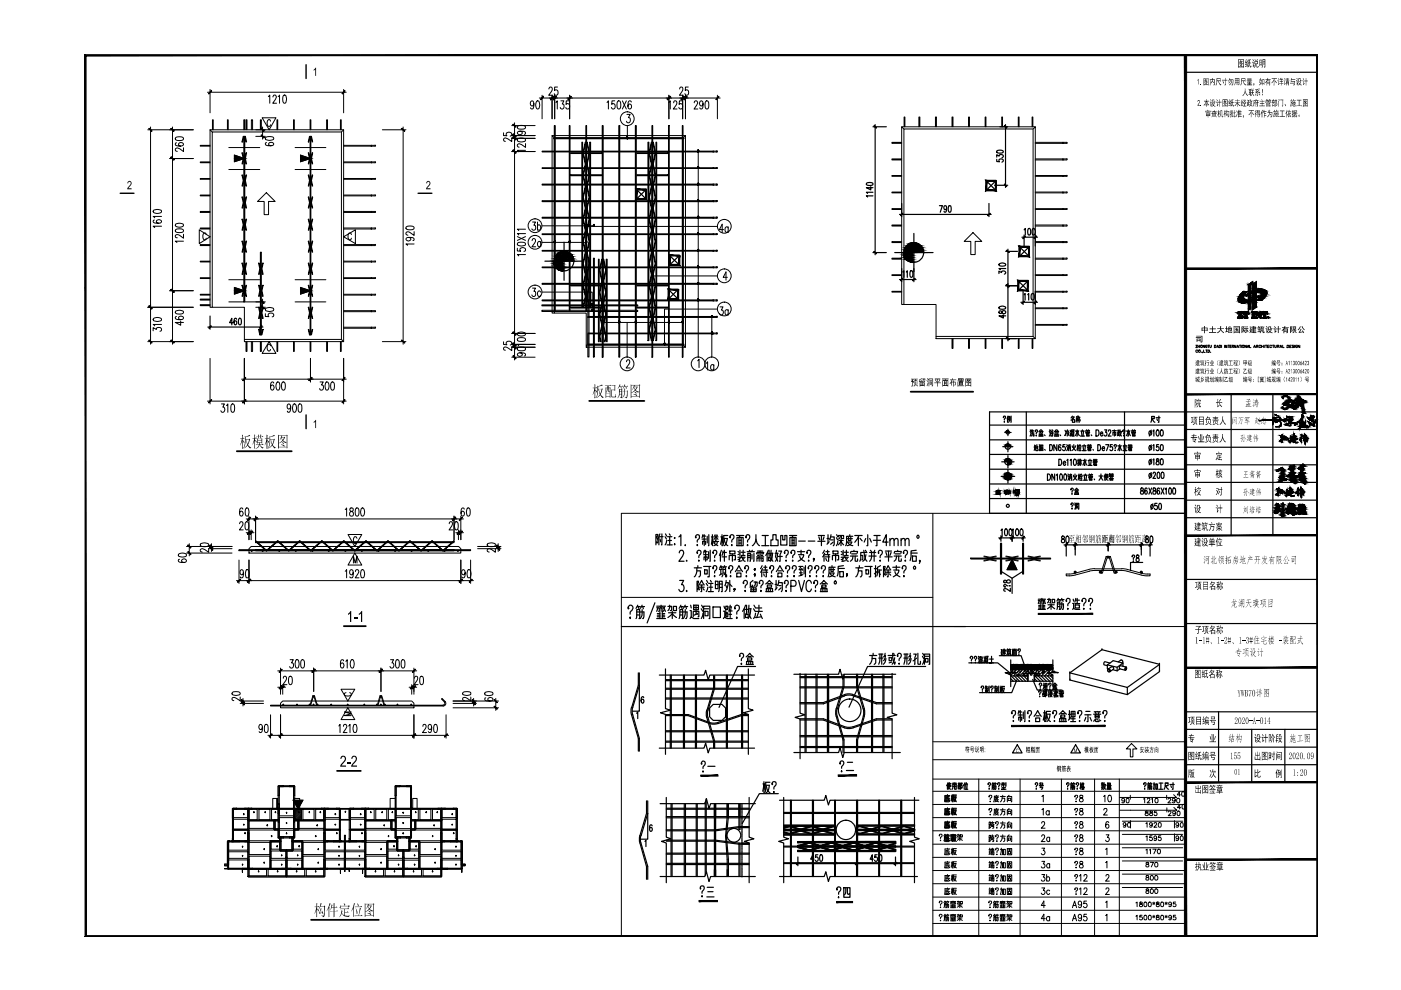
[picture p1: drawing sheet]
<svg xmlns="http://www.w3.org/2000/svg" width="297mm" height="210mm" viewBox="0 0 297 210" stroke-linecap="round" stroke-linejoin="round" font-family="sans-serif">
<g fill="none" stroke="#000" stroke-width=".21">
<path d="M44.5 27.5h28.4M45 28l-.5-.5v37.7h.5M72.4 28h-27.4v37.2h6.8v6.8M117.1 28.7h28.2M117.5 29.2l-.4-.5v37.7h.4M144.9 29.2l.4-.5v44.9M191.2 26.9h28.3M191.6 27.3l-.4-.4v37.7h.4M219 27.3h-27.4v37.3h6.9v6.7M51.8 72h20.6l.5 .4h-21.1zM72.4 72v-44l.5-.5v44.9M124.3 73.2h20.6l.4 .4h-21z"/>
<path d="M124.3 73.2v-6.8h-6.8v-37.2h27.4v44M198.5 71.3h20.5l.5 .5h-21zM219 71.3v-44l.5-.4v44.9M52.8 116.3l.5-.4h43.9l.5 .4v1h-44.9zM59.5 149.1l.4-.5h27.4l.5 .5v1h-28.3z"/>
</g>
<g fill="none" stroke="#000" stroke-width=".21">
<path d="M44.5 37.8h-2v.2h2M44.5 34.3h-2v.2h2M44.5 30.8h-2v.2h2M72.9 38h6.6M72.9 37.8h6.6M72.9 34.5h6.6M72.9 34.3h6.6M72.9 31h6.6M72.9 30.8h6.6M78.7 34.4l.1-.1v.2zM78.7 30.9l.1-.1v.2zM79.5 37.8v.2"/>
<path d="M79.5 34.3v.2M79.5 30.8v.2M151.1 35.6h.2v.1zM151.2 39.2h.8M151.2 35.7h.8M151.2 32.2h.8M152 39v.2M152 39h-37.1v.2h36.3M152 35.6h-37.1v.1h36.3M152 32h-37.1v.2h36.3M191.2 37.2h-2.1v.2h2.1M191.2 33.7h-2.1v.2h2.1"/>
<path d="M191.2 30.2h-2.1v.2h2.1M219.5 30.2l6.8 .1-6.8 .1M219.5 37.2h6.7M219.5 33.9h6.7M219.5 33.7h6.7M225.3 30.2h.1v.2zM226.2 37.2v.2h-6.7M226.2 33.7v.2M44.5 58.9h-2v.2h2M44.5 55.4h-2v.1h2M44.5 51.9h-2v.2h2M44.5 48.3h-2v.3h2"/>
<path d="M44.5 44.8h-2v.2h2M44.5 41.4h-2v.1h2M72.9 59.1h6.6M72.9 58.9h6.6M72.9 55.5h6.6M72.9 55.4h6.6M72.9 52.1h6.6M72.9 51.9h6.6M72.9 48.6h6.6M72.9 48.3h6.6M72.9 45h6.6M72.9 44.8h6.6"/>
<path d="M72.9 41.5h6.6M72.9 41.4h6.6M78.7 44.9h.1l-.1 .1zM78.7 55.4l.1 .1zM79.5 58.8v.3M79.5 55.3v.2M79.5 51.8v.2M79.5 48.3v.2M79.5 44.8v.2M79.5 41.3v.2M151.1 56.6h.2v.2zM151.2 49.6l.1 .1z"/>
<path d="M151.2 42.5l.1 .3zM151.2 56.8h.8M151.2 53.3h.8M151.2 49.7h.8M151.2 46.3h.8M151.2 42.8h.8M152 56.6h-37.1v.2h36.3M152 53.1h-37.1v.2h36.3M152 49.6h-37.1v.1h36.3M152 46.1h-37.1v.2h36.3M152 42.5h-37.1v.3h36.3M191.2 58.3h-2.1v.1h2.1"/>
<path d="M191.2 54.7h-2.1v.2h2.1M191.2 51.2h-2.1v.2h2.1M191.2 47.7h-2.1v.2h2.1M191.2 44.2h-2.1v.2h2.1M191.2 40.7h-2.1v.2h2.1M219.5 51.2l6.8 .1-6.8 .1M219.5 47.7l6.8 .1-6.8 .1M219.5 40.7l6.8 .1-6.8 .1M219.5 58.3h6.7M219.5 54.9h6.7M219.5 54.7h6.7M219.5 44.2h6.7"/>
<path d="M225.3 51.3h.1v.1zM226.2 58.2v.2h-6.7M226.2 54.7v.2M226.2 44.2v.2h-6.7M44.5 62.4h-2v.2h2M72.9 69.6h6.6M72.9 69.4h6.6M72.9 66.1h6.6M72.9 65.9h6.6M72.9 62.6h6.6M72.9 62.4h6.6M78.7 65.9v.2z"/>
<path d="M79.5 69.3v.3M79.5 65.9v.2M79.5 62.4v.2M151.1 60.2l.1-.1 .1 .2zM151.2 67.1l.1 .1-.1 .1zM151.2 63.6l.1 .2zM151.2 70.8h.8M151.2 67.3h.8M151.2 63.8h.8M151.2 60.3h.8M152 63.6v.2M152 60.1v.2"/>
<path d="M152 70.6h-27.4v.2h26.6M152 67.1h-27.4v.2h26.6M152 63.6h-37.1v.2h36.3M152 60.1h-37.1v.2h36.3M191.2 61.8h-2.1v.1h2.1M219.5 68.8h6.7M219.5 65.3h6.7M219.5 61.8h6.7M226.2 68.7v.3h-6.7M226.2 65.2v.2h-6.7M226.2 61.7v.2h-6.7M94.2 148.9l.1 .4-.3 .2"/>
<path d="M94.4 148.7a.57 .57 0 0 1 .1 .6 .57 .57 0 0 1-.5 .4h-36.6v-.2h36.6M94.4 148.8l-.7-.7-.1 .1 .7 .7"/>
<circle cx="78.7" cy="37.9" r=".08"/>
<circle cx="151.2" cy="32.1" r=".08"/>
<circle cx="151.2" cy="39.2" r=".08"/>
<circle cx="152" cy="32.1" r=".11"/>
<circle cx="152" cy="35.6" r=".11"/>
<circle cx="225.4" cy="37.3" r=".08"/>
<circle cx="225.4" cy="33.8" r=".09"/>
<circle cx="78.7" cy="52" r=".1"/>
<circle cx="78.7" cy="59" r=".08"/>
<circle cx="78.7" cy="41.5" r=".08"/>
<circle cx="78.7" cy="48.5" r=".09"/>
<circle cx="151.2" cy="53.2" r=".08"/>
<circle cx="151.2" cy="46.2" r=".09"/>
<circle cx="152" cy="42.6" r=".11"/>
<circle cx="152" cy="46.1" r=".11"/>
<circle cx="152" cy="56.7" r=".11"/>
<circle cx="152" cy="53.1" r=".11"/>
<circle cx="152" cy="49.6" r=".11"/>
<circle cx="225.4" cy="44.3" r=".08"/>
<circle cx="225.4" cy="58.3" r=".08"/>
<circle cx="225.4" cy="40.8" r=".08"/>
<circle cx="225.4" cy="54.9" r=".09"/>
<circle cx="225.4" cy="47.8" r=".09"/>
<circle cx="78.7" cy="62.5" r=".08"/>
<circle cx="78.7" cy="69.5" r=".09"/>
<circle cx="151.2" cy="70.7" r=".07"/>
<circle cx="152" cy="70.7" r=".11"/>
<circle cx="152" cy="67.2" r=".11"/>
<circle cx="225.4" cy="68.9" r=".08"/>
<circle cx="225.4" cy="65.4" r=".08"/>
<circle cx="225.4" cy="61.9" r=".08"/>
<circle cx="55.7" cy="116.8" r=".11"/>
<circle cx="59.2" cy="116.8" r=".11"/>
<circle cx="62.7" cy="116.8" r=".11"/>
<circle cx="66.2" cy="116.8" r=".11"/>
<circle cx="69.7" cy="116.8" r=".11"/>
<circle cx="73.2" cy="116.8" r=".11"/>
<circle cx="76.7" cy="116.8" r=".11"/>
<circle cx="80.2" cy="116.8" r=".11"/>
<circle cx="83.8" cy="116.8" r=".11"/>
<circle cx="87.3" cy="116.8" r=".11"/>
<circle cx="90.8" cy="116.8" r=".11"/>
<circle cx="94.3" cy="116.8" r=".11"/>
</g>
<g fill="none" stroke="#000" stroke-width=".21">
<path d="M52.2 27.5v-2.1h.2v2.1M53.3 27.5v-2.1h.3v2.1M117.4 29.2h27.6v.2h-27.6zM125.8 54.7h.2v21h-.2zM44.5 64.6h-2v.2h2M44.5 63.4h-2v.2h2M52.2 72.4v2.1h.2v-2.1M53.3 72.4v2.1h.3v-2.1M114.9 64.6h20.3v.3h-20.3zM117.7 66h3M120.3 66h-5.4v-.2h20.3v.2h-14.3M124.6 72.9h20.4v.3h-20.4z"/>
<path d="M124.6 70.6v-15.9h.3v21h-.3v-4.9M124.6 70.8v2.1"/>
<circle cx="53.4" cy="116.8" r=".11"/>
<circle cx="97.1" cy="116.8" r=".11"/>
</g>
<g fill="none" stroke="#000" stroke-width=".21">
<path d="M45 27.5v-2.1h.2v2.1M48.2 27.5v-2.1h.2v2.1M51.7 27.5v-2.1h.2v2.1M55.2 27.5v-2.1h.2v2.1M58.7 27.5v-2.1h.2v2.1M62.2 27.5v-2.1h.2v2.1M65.7 27.5v-2.1h.2v2.1M69.3 27.5v-2.1h.1v2.1M72.2 27.5v-2.1h.1v2.1M117.5 26.6h.2v39.4h-.2zM120.7 26.6h.2v39.4h-.2zM124.2 26.6h.2v39.4h-.2z"/>
<path d="M127.7 26.6h.2v49.1h-.2zM131.2 26.6h.2v49.1h-.2zM134.7 26.6h.2v49.1h-.2zM138.2 26.6h.2v49.1h-.2zM141.7 26.6h.2v49.1h-.2zM144.7 26.6h.1v49.1h-.1zM191.7 26.9v-2.1h.2v2.1M194.8 26.9v-2.1h.2v2.1M198.3 26.9v-2.1h.2v2.1M201.8 26.9v-2.1h.3v2.1M205.4 26.9v-2.1h.1v2.1M208.9 26.9v-2.1h.1v2.1"/>
<path d="M212.4 26.9v-2.1h.2v2.1M215.9 26.9v-2.1h.2v2.1M218.8 26.9v-2.1h.2v2.1M55.2 72.4v2.1h.2v-2.1M58.7 72.4v2.1h.2v-2.1M62.2 72.4v2.1h.2v-2.1M65.7 72.4v2.1h.2v-2.1M69.3 72.4v2.1h.1v-2.1M72.2 72.4v2.1h.1v-2.1M201.8 71.8v2.1h.3v-2.1M205.4 71.8v2.1h.1v-2.1M208.9 71.8v2.1h.1v-2.1"/>
<path d="M212.4 71.8v2.1h.2v-2.1M215.9 71.8v2.1h.2v-2.1M218.8 71.8v2.1h.2v-2.1M50.7 116.5h49.1v.3h-49.1z"/>
<circle cx="60" cy="149.4" r=".11"/>
<circle cx="63" cy="149.4" r=".11"/>
<circle cx="66.5" cy="149.4" r=".11"/>
<circle cx="70.2" cy="149.4" r=".11"/>
<circle cx="73.7" cy="149.4" r=".11"/>
<circle cx="77.2" cy="149.4" r=".11"/>
<circle cx="80.8" cy="149.4" r=".11"/>
<circle cx="84.3" cy="149.4" r=".11"/>
<circle cx="87.2" cy="149.4" r=".11"/>
</g>
<g fill="none" stroke="#000" stroke-width=".21">
<path d="M51.3 37.1h.2l.2 1.2-.2 1.2h-.2l.3-1.2zM51.3 32.4h.2l.2 1.2-.2 1.2h-.2l.3-1.2zM51.6 28.9h.1l-.2 1.2h-.2zM51.7 28.9h.2v35.1h-.2zM51.9 28.9h.1l.3 1.2h-.2zM52.1 37.1h.2l-.3 1.2 .3 1.2h-.2l-.2-1.2zM52.1 32.4h.2l-.3 1.2 .3 1.2h-.2l-.2-1.2zM65.4 37.1h.1l.2 1.2-.2 1.2h-.1l.2-1.2zM65.4 32.4h.1l.2 1.2-.2 1.2h-.1l.2-1.2zM65.6 28.9h.1l-.2 1.2h-.1zM65.7 28.9h.2v42.1h-.2zM65.9 28.9h.1l.3 1.2h-.1z"/>
<path d="M66.2 37.1h.1l-.3 1.2 .3 1.2h-.1l-.3-1.2zM66.2 32.4h.1l-.3 1.2 .3 1.2h-.1l-.3-1.2zM123.4 30.1h.1v35.1h-.1zM124.1 30.1h.1l-.5 2.4 .5 2.3-.5 2.4 .5 2.3-.5 2.3 .5 2.4-.5 2.3 .5 2.4-.5 2.3 .5 2.3-.5 2.4 .5 2.3-.5 2.3 .5 2.4-.5 2.3h-.1l.5-2.3-.5-2.4 .5-2.3-.5-2.3 .5-2.4-.5-2.3 .5-2.3-.5-2.4 .5-2.3-.5-2.4 .5-2.3-.5-2.3 .5-2.4-.5-2.3zM124.2 30.1h.2v35.1h-.2zM124.4 30.1h.1l.5 2.4-.5 2.3 .5 2.4-.5 2.3 .5 2.3-.5 2.4 .5 2.3-.5 2.4 .5 2.3-.5 2.3 .5 2.4-.5 2.3 .5 2.3-.5 2.4 .5 2.3h-.1l-.5-2.3 .5-2.4-.5-2.3 .5-2.3-.5-2.4 .5-2.3-.5-2.3 .5-2.4-.5-2.3 .5-2.4-.5-2.3 .5-2.3-.5-2.4 .5-2.3zM125 30.1h.2v35.1h-.2zM137.4 30.1h.2v42.1h-.2zM138.1 30.1h.1l-.5 2.4 .5 2.3-.5 2.4 .5 2.3-.5 2.3 .5 2.4-.5 2.3 .5 2.4-.5 2.3 .5 2.3-.5 2.4 .5 2.3-.5 2.3 .5 2.4-.5 2.3 .5 2.4-.5 2.3 .5 2.3h-.1l-.5-2.3 .5-2.3-.5-2.4 .5-2.3-.5-2.4 .5-2.3-.5-2.3 .5-2.4-.5-2.3 .5-2.3-.5-2.4 .5-2.3-.5-2.4 .5-2.3-.5-2.3 .5-2.4-.5-2.3zM138.2 30.1h.2v42.1h-.2zM138.4 30.1h.1l.5 2.4-.5 2.3 .5 2.4-.5 2.3 .5 2.3-.5 2.4 .5 2.3-.5 2.4 .5 2.3-.5 2.3 .5 2.4-.5 2.3 .5 2.3-.5 2.4 .5 2.3-.5 2.4 .5 2.3-.5 2.3h-.1l.5-2.3-.5-2.3 .5-2.4-.5-2.3 .5-2.4-.5-2.3 .5-2.3-.5-2.4 .5-2.3-.5-2.3 .5-2.4-.5-2.3 .5-2.4-.5-2.3 .5-2.3-.5-2.4 .5-2.3zM139.1 30.1h.1v42.1h-.1z"/>
<path d="M51.3 55.8h.2l.2 1.2-.2 1.2h-.2l.3-1.2zM51.3 51.1h.2l.2 1.2-.2 1.2h-.2l.3-1.2zM51.3 46.5h.2l.2 1.1-.2 1.2h-.2l.3-1.2zM51.3 41.8h.2l.2 1.2-.2 1.1h-.2l.3-1.1zM52.1 55.8h.2l-.3 1.2 .3 1.2h-.2l-.2-1.2zM52.1 51.1h.2l-.3 1.2 .3 1.2h-.2l-.2-1.2zM52.1 46.5h.2l-.3 1.1 .3 1.2h-.2l-.2-1.2zM52.1 41.8h.2l-.3 1.2 .3 1.1h-.2l-.2-1.1zM54.8 55.8h.2l.2 1.2-.2 1.2h-.2l.3-1.2zM55.6 55.8h.2l-.3 1.2 .3 1.2h-.2l-.2-1.2zM65.4 55.8a2.03 2.03 0 0 1 0 2.4l.2-1.2zM65.4 51.1h.1l.2 1.2-.2 1.2h-.1l.2-1.2z"/>
<path d="M65.4 46.5h.1l.2 1.1-.2 1.2h-.1l.2-1.2zM65.4 41.8h.1l.2 1.2-.2 1.1h-.1l.2-1.1zM66.2 55.8h.1l-.3 1.2 .3 1.2h-.1l-.3-1.2zM66.2 51.1h.1l-.3 1.2 .3 1.2h-.1l-.3-1.2zM66.2 46.5h.1l-.3 1.1 .3 1.2h-.1l-.3-1.2zM66.2 41.8h.1l-.3 1.2 .3 1.1h-.1l-.3-1.1zM51.3 60.5h.2l.2 1.1-.2 1.2h-.2l.3-1.2zM52.1 60.5h.2l-.3 1.1 .3 1.2h-.2l-.2-1.2zM54.8 65.2h.2l.2 1.1-.2 1.2h-.2l.3-1.2zM54.8 60.5h.2l.2 1.1-.2 1.2h-.2l.3-1.2zM54.8 69.9h.2l.2 1.1h-.1zM55.2 71v-17.5h.2v17.5h-.2"/>
<path d="M55.6 69.9h.2l-.3 1.1h-.1zM55.6 65.2h.2l-.3 1.1 .3 1.2h-.2l-.2-1.2zM55.6 60.5h.2l-.3 1.1 .3 1.2h-.2l-.2-1.2zM65.4 65.2a2.03 2.03 0 0 1 0 2.3l.2-1.2zM65.4 60.5h.1l.2 1.1-.2 1.2h-.1l.2-1.2zM65.4 69.9h.1l.2 1.1h-.1zM66.2 69.9h.1l-.3 1.1h-.1zM66.2 65.2h.1l-.3 1.1 .3 1.2h-.1l-.3-1.2zM66.2 60.5h.1l-.3 1.1 .3 1.2h-.1l-.3-1.2zM126.9 72.5v-17.6h.1v17.6M127.3 72.5l-.3-1.2 .6-2.3-.6-2.4 .6-2.3-.6-2.3 .6-2.4-.6-2.3 .6-2.4h.1l-.5 2.4 .5 2.3-.5 2.4 .5 2.3-.5 2.3 .5 2.4-.5 2.3 .3 1.2M127.7 72.5v-17.6h.2v17.6"/>
<path d="M128.1 72.5l.3-1.2-.6-2.3 .6-2.4-.6-2.3 .6-2.3-.6-2.4 .6-2.3-.6-2.4h.2l.5 2.4-.5 2.3 .5 2.4-.5 2.3 .5 2.3-.5 2.4 .5 2.3-.2 1.2M128.5 72.5v-17.6h.2v17.6M253.5 73.2h.4l-.4 .5h.4M253.9 74.3a.23 .23 0 0 0-.3 0 .23 .23 0 0 0 0 .4 .23 .23 0 0 0 .3-.1M254 73.2v.5M254 73.4h.3M254.3 73.2v.5M254.7 74.7h.1M255 74.7l-.1 .1M255.2 74.2v.5h.3M255.4 73.2v.5l-.3-.5v.5M255.7 74.2h.3"/>
<path d="M255.8 74.2v.5M255.9 73.3v-.1a.22 .22 0 0 0-.3 .1 .22 .22 0 0 0 0 .3 .22 .22 0 0 0 .3 0l-.1-.1M256.1 73.2h.3M256.1 74.2l.4 .1-.2 .4h-.2zM256.2 73.2v.5M256.5 73.2v.4l.2 .1 .1-.1v-.4M256.7 74.7h.1M257.5 73.2a.28 .28 0 0 1 .3 .1 .28 .28 0 0 1 0 .3l-.3 .1zM258 73.7l.1-.5 .3 .5M258.1 73.5h.2M258.5 73.2a.28 .28 0 0 1 .3 .1 .28 .28 0 0 1 0 .3l-.3 .1zM259 73.2v.5"/>
<path d="M259.6 73.2v.5M260.1 73.2v.5l-.3-.5v.5M260.4 73.2h.3M260.5 73.2v.5M260.8 73.4h.1M261.1 73.2h-.3v.5h.3M261.2 73.4h.3v-.2h-.3v.5M261.4 73.4l.1 .3M262 73.2v.5l-.3-.5v.5M262.3 73.7l.1-.5 .2 .5M262.3 73.5h.3M262.5 66.2h1l-.6 1.1 .5-.1 .1-.2v.4h-1.1l.6-1.1h-.2l-.3 .2z"/>
<path d="M262.8 73.2h.3M262.9 73.2v.5M263.2 73.2v.5M263.6 66.2l1.1-.1 .1 .4M263.6 66.5l.3-.2v1M263.6 66.2v.3M263.6 61.8a1.8 1.8 0 0 0-.9 2.2l.8 .3M263.7 61.8h.8l-.5 .5a.76 .76 0 0 0-.3 1 .76 .76 0 0 0 1 .4v-1.2l-.4 .3-.2-.1M263.8 67.4h.7M263.9 67.3l-.1 .1M263.9 67.2v.1M264.2 73.2v.5l-.3-.5v.5"/>
<path d="M264.4 73.7l.2-.5 .2 .5M264.5 66.3l.1 .2M264.5 67.3v.1M264.5 67.4h.1M264.5 66.3l-.1 1M264.5 73.5h.2M264.7 66.5h.1M264.7 60.4l.9-.7v.2l-.5 .4v1.3l-.4 .3zM264.9 73.2v.5h.3M265.1 64.2v1.2l-.4 .4v-1.4M265.1 62.2l.4-.1v1.4l-.4 .1zM265.1 64.2l-.4 .2"/>
<path d="M265.3 66.2l.2 .1M265.3 66.1l.1 .2M265.4 67.3l-.1 .1M265.4 66.2l.6-.1 .1 .2M265.4 67.4h.6M265.5 64l.9-.4v1.5l-.9 .6v-1.6M265.5 60.3l.9-.6v1.4l-.9 .4zM265.5 67.2l-.2 .1M265.5 66.3h.1M265.5 67.2h.1M265.5 66.3v.9M265.8 73.7l.2-.5 .2 .5"/>
<path d="M265.9 73.5h.2M265.9 67.2h.1M265.9 66.3h.1M265.9 67.2l.2 .1-.1 .1M265.9 66.3v.9M266.1 66.2l-.2 .1M266.2 67.4h.4M266.3 67.3l-.1 .1M266.4 73.4h.3v-.2h-.3v.5M266.4 61.9l.7 .1 .3 .2 .1 .3M266.4 61.9v1.1l.6-.2-.5 .4-1.7 .9-1.3 .2M266.5 67.3l.1 .1"/>
<path d="M266.5 73.4l.2 .3M266.6 67.4h-.1M267.1 66.2l.1 .1M267.1 66.3h.4M267.2 66.3v.5l-.5-.6h-.6l.2 .1-.1 1M267.3 73.3a.23 .23 0 0 0-.3 0 .23 .23 0 0 0 0 .3 .23 .23 0 0 0 .3 0M267.4 66.3l-.1 1.1h-.1l-.8-.9 .1 .8M267.4 62.4l-.8 1.2M267.5 73.4h.3M267.5 73.2v.5M267.5 66.2l-.2 .1M267.5 66.2h1.2"/>
<path d="M267.5 66.2v.3M267.7 66.5h-.1M267.8 67.4h.1M267.8 67.4h.7M267.8 66.3l-.2 .2M267.8 73.2v.5M267.8 66.3l.1 1M267.9 67.2l-.1 .1M267.9 67.3l-.1 .1M268.1 73.2v.5M268.3 73.2h.3M268.4 67.3l.1 .1"/>
<path d="M268.4 73.2v.5M268.5 67.4h.1M268.6 62.2a.93 .93 0 0 0-1.2-1 5.3 5.3 0 0 0-3.3 1.4M268.6 62.2l-.3 .7-.8 .8h-.9M268.7 66.5h.1M268.7 66.5l-.3-.2v1M268.7 73.4h.2M268.7 66.2v.3M269.1 73.2h-.4v.5h.4M269.6 73.3v-.1a.22 .22 0 0 0-.3 .1 .22 .22 0 0 0 0 .3 .22 .22 0 0 0 .3 0M269.8 73.2h.3M270 73.2v.5"/>
<path d="M270.3 73.2l.1 .5 .2-.1v-.4M270.8 73.4h.3v-.2h-.3v.5M271 73.4l.2 .3M271.4 73.7l.2-.5 .2 .5M271.4 73.5h.3M271.9 73.2v.5h.3M272.9 73.2h.3l.1 .3-.2 .2h-.2zM273.4 73.4h.2M273.8 73.2h-.4v.5h.4M274.3 73.2h-.3l-.1 .1 .4 .3h-.4M274.4 73.2v.5M275.1 73.3a.23 .23 0 0 0-.4-.1 .23 .23 0 0 0 0 .4 .23 .23 0 0 0 .4-.1h-.2"/>
<path d="M275.6 73.2v.5l-.4-.5v.5M275.8 89.9l-.1 .1M275.9 89.6l-.1 .2zM276.1 87.8v.8l.3-.4-.2-.2a.34 .34 0 0 1 .1 .3 .34 .34 0 0 1-.2 .3l-.1 .9 .1-.3 .1 .1-.3 1 .5-.7-.5 .8 .2-1.1-.3 .6-.1 .6 1.5 .1-.5-.5-.3 .4 .2-.4-.3-.1h.3l.2-.7-.2 .8 .8 .3-.2 .3-1-.1a.51 .51 0 0 0-.7 .4l.1-.4-.1-.2h.1l.1-.4v-.5l.1 .3 .3-1.2-.6 .7-.3 .2 .9-.9zM276.1 88.3h.1M276.1 89.5v.1M276.3 88.1h.1M276.4 90.6h.1M276.8 90.2h.1M277.3 88.5l.6 .7zM277.4 89.5l.3 .6zM277.5 89.5h.1"/>
<path d="M277.8 89.1h.1M277.8 89.2h.1M278 88.2v.2h.2h-.2l.1 .4 .1-.1-.1 .1h.2l-.2 .1 .1 .5-.1-.5h-.2l.2-.1-.1-.3-.4 .1 .4-.2zM278 88.3h.1M278.1 88.4h.1M278.1 88.8h.1M278.1 88.4l.2-.1zM278.2 88.4h.1M278.2 88.8l-.1 .1M278.2 88.8h.1M278.3 88.4h.1M278.3 88.6h.1"/>
<path d="M278.3 90l-.1 .1M278.4 88.3h.1M278.3 88.3h.1M278.4 88.5h.1M278.4 88.6h.1M278.5 88.3h.1M278.5 88.4h.1M278.5 88.5h.1M278.6 88.3h.1M278.5 88.3l-.1 .2zM278.6 89.7h.1M278.8 89.5h.1"/>
<path d="M278.9 89.4h.1M279.2 89.1h.1M279.4 89.3l-.3-.3-.3 .6-.3-.4 .1 1.1-.8-.6 .8 .6-.1-1 .3 .3 .2-.5h.2l.2 .3M54.2 116.5h42.1v.3h-42.1zM54.2 114.9h42.1v.2h-42.1zM54.2 114.6l2.3 2.1 2.4-2.1 2.3 2.1 2.3-2.1 2.4 2.1 2.3-2.1 2.4 2.1 2.3-2.1 2.3 2.1 2.4-2.1 2.3 2.1 2.4-2.1 2.3 2.1 2.3-2.1 2.4 2.1 2.3-2.1 2.3 2.1 2.4-2.1v.2l-2.4 2-2.3-2-2.3 2-2.4-2-2.3 2-2.3-2-2.4 2-2.3-2-2.4 2-2.3-2-2.3 2-2.4-2-2.3 2-2.4-2-2.3 2-2.3-2-2.4 2zM65.7 149.4l.2 .1M66.3 147.5l.1 .1M66.3 147.5l-.6 2M66.5 147.6l-.6 1.9M67.2 149.4l-.1 .1M67.3 149.5l-.7-2 .5 2"/>
<path d="M80 149.4l.1 .1M80.7 147.6l-.1-.1-.6 2M80.7 147.6l-.6 1.9M80.8 147.6l.6 1.9M80.9 147.5l-.1 .1M80.9 147.5l.6 2M81.5 149.4l-.1 .1"/>
<circle cx="254.3" cy="74.4" r=".23"/>
<circle cx="254.7" cy="73.4" r=".23"/>
<circle cx="263.6" cy="73.4" r=".23"/>
<circle cx="268.9" cy="67.3" r=".15"/>
<circle cx="65.6" cy="149.4" r=".11"/>
<circle cx="66.5" cy="147.7" r=".11"/>
<circle cx="67.3" cy="149.4" r=".11"/>
<circle cx="79.9" cy="149.4" r=".11"/>
<circle cx="80.8" cy="147.7" r=".11"/>
<circle cx="81.6" cy="149.4" r=".11"/>
</g>
<g fill="none" stroke="#000" stroke-width=".21">
<path d="M49.7 32.9l2.1 .7-2.1 .7zM55.6 25h2.9l-1.4 2.5zM57.4 25.7l-.2-.3a.75 .75 0 0 0-.6 .7 .75 .75 0 0 0 .6 .7l.2-.3M63.7 32.9l2.1 .7-2.1 .7zM42.2 48.7l2.3 1.5-2.3 1.4zM43.7 49.7l-.2-.3a.8 .8 0 0 0-.6 .6 .8 .8 0 0 0 .3 .8h.4l.1-.3M54.6 42.7l1.9-1.8 1.8 1.8h-1.4v2.8h-.9v-2.8zM72.9 50.2l2.5-1.5v2.9zM74.5 49.7l-.2-.3a.8 .8 0 0 0-.6 .6 .8 .8 0 0 0 .3 .8h.4l.1-.3M204.4 51.2l1.9-1.9 1.9 1.9h-1.4v2.8h-1v-2.8zM49.7 61l2.1 .6-2.1 .8zM57.1 72.4l1.4 2.5h-2.9z"/>
<path d="M57.4 73.3l-.2-.3a.78 .78 0 0 0-.6 .6 .78 .78 0 0 0 .3 .7l.3 .1 .2-.3M63.7 61l2.1 .6-2.1 .8zM73.8 113.3h2.9l-1.5 2.6zM74.9 119.4v-1.5l.4 1.5 .4-1.5v1.5M75.2 117.3l1.5 2.5h-2.9zM75.7 114.1a.4 .4 0 0 0-.5-.3 .4 .4 0 0 0-.3 .5v.4a.4 .4 0 0 0 .3 .5 .4 .4 0 0 0 .5-.3M72.3 146.1h2.9l-1.5 2.5zM73.4 146.9l-.4 .2a.79 .79 0 0 0 1.3 .4l.1-.1 .1-.3-.4-.2M73.7 150.1l1.5 2.5h-2.9zM74.5 151h-1.5l1.5 .3-1.5 .4h1.5M62.1 169.7h2.1l-1 1.8z"/>
</g>
<g fill="#000">
<path d="M201.4 80.5h.4l.1-.3h.1l-.1 .3h.8v.1h-.8l-.1 .3h.3v-.2h.1v.2h.4v.8l-.3-.1h.2v-.5h-.3v.9h-.1v-.9h-.3v.6h-.1v-.7l-.2 .4-.2-.1 .5-.7h-.4zM74.3 129.5h.2v2.4h-.3v-1.9l-.4 .4v-.3zM75 130.9h.7v.3h-.7zM76.6 129.5h.2v2.4h-.3v-1.9l-.4 .4v-.3zM72.3 160.4l.6-.2 .4 .4-.1 .7-.8 1h1v.3h-1.3l.1-.5 .9-1.1-.1-.4a.35 .35 0 0 0-.4-.1 .35 .35 0 0 0-.2 .4h-.2zM73.6 161.6h.7v.3h-.7zM74.7 160.3h.7l.3 .5-.2 .7-.7 .8h.9v.3h-1.3l.2-.6 .8-.9v-.5a.36 .36 0 0 0-.5-.1 .36 .36 0 0 0-.2 .4h-.2z"/>
<path d="M51.9 92.5l.2 .1 .8-.4 .1 .3-.9 .1v.5h.7l.1-.1 .1 .2-.3 .8a.39 .39 0 0 0-.1 .4 .39 .39 0 0 0 .4 .3 .17 .17 0 0 1 .2 .2 .17 .17 0 0 1-.2 .2 .17 .17 0 0 1-.2-.2l-.1-.2a.18 .18 0 0 0-.2-.3 .18 .18 0 0 0-.2 .3l-.7 .3 .9-.7-.3-1.1h-.1l-.1 1.2-.5 .7 .4-1zM52.2 93.2l.3 .9 .3-.9zM51.3 92.2l.2 .1-.1 .6 .3-.1 .2 .2h-.5v.3l.3 .3 .1 .3h-.1l-.3-.5 .1 1.7-.2 .1v-1.6l-.4 .8 .4-1.2v-.2l-.4-.1h.4z"/>
<path d="M53.9 92.1l.2 .1v.7l.2-.2 .2 .3h-.4v.3a.25 .25 0 0 1 .3 .2 .25 .25 0 0 1-.1 .3l-.2-.5v1.7l-.2 .1v-1.6l-.4 .8 .4-1.2v-.1l-.4-.1h.4zM54.7 92.1l.2 .1v.4h.3v-.5l.3 .1-.2 .4 .4-.2 .1 .2h-.5l.1 .3-.2 .1v-.4h-.3l-.2 .4v-.4h-.4h.4zM54.5 92.9l.2 .1h.7l.1-.1 .2 .2-.1 .8h-.5l-.1 .3h.5l.2-.1 .2 .2h-.8l.3 .4 .4 .2a.19 .19 0 0 1-.1 .2 .19 .19 0 0 1-.2-.2l-.5-.6-.3 .6-.6 .2 .6-.3 .2-.5-.6 .1-.1-.2h.7v-.1v-.2l-.4 .1zM54.7 93.1v.3h.8v-.3zM54.7 93.5v.3h.8v-.3z"/>
<path d="M57.2 92.5l.1 .1 .8-.4 .2 .3-1 .1v.5h.7l.1-.1 .2 .2-.3 .8a.58 .58 0 0 0 .4 .9l.1 .1-.2 .1-.3-.3a.24 .24 0 0 0-.2-.3 .24 .24 0 0 0-.3 .2l-.6 .4 .5-.5a.46 .46 0 0 0 .1-.7l-.1-.7h-.1l-.1 1.2-.5 .7 .4-.9zM57.4 93.2l.3 .9 .3-.9zM56.5 92.2l.3 .1-.1 .6 .2-.1 .2 .2h-.4l.1 .4a.25 .25 0 0 1 .2 .2 .25 .25 0 0 1-.1 .3l-.2-.5v1.7l-.2 .1v-1.6l-.4 .8 .4-1.3-.4-.2h.4z"/>
<path d="M59 92.2l.1 .1h1.6l.1-.1 .2 .1v2.7l-.2 .1v-.3h-1.7l-.1 .3zM59.1 92.4v1.5l.5-.3a.31 .31 0 0 0 .3-.2 .31 .31 0 0 0-.2-.4l-.1-.2-.3 .5 .3-.9zM59.7 92.4l.2 .1-.2 .2h.5l.1-.1 .2 .2-.2 .2a.31 .31 0 0 0-.2 .4 .31 .31 0 0 0 .4 .2l.2 .1a.5 .5 0 0 1-.8-.2l-.8 .5v.7h1.7v-2.3zM59.7 92.8v.1a.21 .21 0 0 0 .1 .3 .21 .21 0 0 0 .3-.2l.1-.2zM59.7 93.8l.4 .1 .1 .2zM59.6 94.2l.4 .1a.25 .25 0 0 1 .3 .1 .25 .25 0 0 1 0 .3z"/>
<path d="M126.7 81.8l.2 .1 .7-.4 .2 .2-1 .3v.5h.8l.1-.2 .1 .2-.3 .8a.56 .56 0 0 0 .4 .9h.1a.25 .25 0 0 1-.3 .2 .25 .25 0 0 1-.2-.3l-.2-.4-.5 .5-.4 .2 .8-.7-.4-1.2-.1 1.1-.5 .8 .5-1zM127 82.5l.3 1 .3-1zM126 81.4l.3 .2-.1 .6 .2-.1 .2 .2h-.4v.3l.3 .3v.2v.2l-.3-.6v1.7l-.2 .1 .1-1.7-.5 .9 .4-1.2v-.2l-.4-.1h.5z"/>
<path d="M129.6 81.7h.7v-.1l.2 .2-.1 1-.6-.1v1.3l.5 .1 .2-.6 .1 .6v.1h-.7a.68 .68 0 0 1-.3-.8v-.8h.7v-.8zM128.2 81.7h1.1l.1-.1 .1 .2h-.4v.4l.2-.1 .2 .2-.1 2-.1 .1v-.3h-.8l-.1 .3v-2.3l.3 .1v-.4zM128.8 81.8v.4h.2v-.4zM129.1 82.3v.7h.2v-.7zM128.8 82.3l-.3 1.1h.8v-.3h-.3v-.8zM128.5 82.3l.1 .8 .1-.8zM128.5 83.5v.5h.8v-.5z"/>
<path d="M131.2 82.4l.2 .1 .5-.1 .1 .2-.1 1.5a.26 .26 0 0 1-.2 .3 .26 .26 0 0 1-.3-.2h.3v-.6h-.3l-.2 .5-.3 .4 .3-.8zM131.4 82.6v.4h.3v-.4zM131.4 83.1v.4h.3v-.4zM132.4 82.3l.2 .2-.1 .4 .5-.1 .1 .1-.1 1.3a.19 .19 0 0 1-.2 .2 .19 .19 0 0 1-.2-.2h-.1a.29 .29 0 0 0 .4-.1 .29 .29 0 0 0 0-.4v-.8h-.4l-.1 1-.5 .6 .5-1.1a.27 .27 0 0 0 0-.3 .27 .27 0 0 0-.3-.1l-.1-.1h.4zM131.4 81.5l.2 .1-.2 .3 .6-.2 .2 .3h-.6l.2 .2-.1 .2-.1-.4h-.2l-.5 .4zM132.4 81.5l.2 .2-.2 .2h.5l.1-.2 .2 .3h-.6l.3 .3-.1 .1-.2-.4h-.2l-.4 .5z"/>
<path d="M133.7 81.5l.2 .1h1.6l.1-.1 .2 .2-.1 2.6-.1 .1v-.2h-1.7l-.2 .2zM133.9 81.7v1.6l.4-.3a.34 .34 0 0 0 .3-.3 .34 .34 0 0 0-.1-.4l-.1-.1-.4 .5 .4-1zM134.5 81.7l.1 .1-.1 .2 .6-.1 .1 .2-.3 .4a.34 .34 0 0 0 0 .4 .34 .34 0 0 0 .4 .1l.2 .1-.2 .2-.3-.2a.35 .35 0 0 0-.4-.3 .35 .35 0 0 0-.3 .3l-.4 .2v.8h1.7v-2.4zM134.4 82.1l.3 .5 .3-.5zM134.5 83.1h.1a.28 .28 0 0 1 .3 .1 .28 .28 0 0 1 0 .3zM134.3 83.5l.7 .2 .1 .2z"/>
<path d="M193.8 80.3h.8l-.4 .3h.3v.9l-.1-.7h-.5l-.1 .8v-1h.2l.1-.2h-.3zM193.2 80.3h.5l-.2 .3 .3 .2v.3l-.2 .1v-.2h-.1l-.1 1-.2-.2h.2v-.8h-.2v-.2h.3l-.3-.2 .3-.2h-.3zM194.1 80.9h.1v.5l-.4 .6-.1-.2 .2-.1 .2-.3zM194.3 81.5l.3 .3-.1 .2-.3-.3z"/>
<path d="M194.9 80.4l.5-.2 .1 .1-.4 .2v.3h.2l-.1-.2h.1l.2 .3 .2-.3-.2-.3h.7l-.1 .6-.3 .1v-.2l.2 .1v-.5h-.2v.3a.27 .27 0 0 1-.2 .3 .27 .27 0 0 1-.3-.1l-.4 .1zM195 81.1h1v.8l-.9-.1-.1 .2zM195.6 81.2v.2h.3v-.2zM195.1 81.2v.2h.4v-.2zM195.6 81.5v.2h.3v-.2zM195.1 81.5v.2h.4v-.2z"/>
<path d="M196.5 80.3h.2l.2 .2-.1 .1zM196.9 80.3h.9v1.4l-.1 .2-.2-.2h.2v-1.3h-.7v1.5h-.1zM197.1 80.6h.5v.1h-.5zM196.4 80.7l.2-.1 .2 .3-.1 .1zM197.1 80.9h.5v.6h-.5zM197.3 81v.4h.1v-.4zM196.7 81.1l.1 .3-.2 .5-.1-.2z"/>
<path d="M198.2 80.3h1.1v.1h-.5v.7h.7v.1h-.7v.8h-.1v-.8h-.6v-.1h.6v-.7h-.5zM199.2 80.5l.1 .1-.3 .4zM198.2 80.6l.2-.1 .2 .5h-.1z"/>
<path d="M199.7 80.3h1.4v.1h-.6l-.1 .2h.6v1.4l-.1-.2h-1l-.1 .2v-1.4h.5l.1-.2h-.7zM200.7 80.8v.9h.2v-.9zM200.3 80.8v.1h.3v-.1zM199.9 80.8v.9h.3v-.9zM200.3 81.1v.2h.3v-.2zM200.3 81.4v.3h.3v-.3z"/>
<path d="M203.1 80.2h1.2v.4l-.5 .1h.5v.2h-.5h.4v.8h-.9v-.8h.4h-.7v-.2l.7-.1h-.6zM203.9 80.3v.2h.3v-.2zM203.6 80.3v.2h.2v-.2zM203.2 80.3v.2h.3v-.2zM203.5 81.1h.6zM203.5 81.2l.6 .1zM203.5 81.4l.6 .1zM203 81h.2v.7h1.2v.2l-1.4 .1z"/>
<path d="M204.7 80.3h1.2v1.7l-.1-.2h-1l-.1 .2zM205.2 80.4l.5 .1-.1 .3a.17 .17 0 0 0-.1 .2 .17 .17 0 0 0 .2 .1l.1-.7zM204.8 80.4v1.3h.5l-.2-.4 .3 .4h.4v-.5h-.2l-.3-.1-.4 .1v-.1l.3-.2-.1-.1-.2 .1-.1-.1 .3-.4zM205.3 81.1l.2 .3h-.1l-.2-.2zM205.1 80.7l.2 .2 .2-.2z"/>
<path d="M68 191.5l.2 .1-.2 .5h.7l.1-.1 .2 .2-.2 2-.3 .3-.3-.4a.35 .35 0 0 0 .5 0 .35 .35 0 0 0 0-.5v-1.4h-.8l-.3 .6zM68 192.5l.2 .2-.5 .8h.6l-.1-.4 .3 .4v.3a.45 .45 0 0 0-.8 0l-.1-.3zM67.1 191.5l.2 .1-.1 .6 .3-.1 .1 .2h-.4v.4l.4 .3-.1 .3-.3-.6v1.7l-.1 .1v-1.6l-.4 .8 .4-1.3-.4-.2h.4z"/>
<path d="M70.3 191.8l.2 .1-.1 .4h.3v-.8l.3 .1-.1 .7 .4-.1 .2 .2h-.6v.8h.4l.2-.2 .1 .2h-.7v1.2l-.2 .1v-1.3h-.7h.7v-.8h-.4l-.3 .6zM69.9 191.5l.2 .1-.3 .7 .1 .1v2l-.2 .1v-2l-.5 .7z"/>
<path d="M72.1 192.7h1.6l.1-.2 .2 .2h-.9v.7h.5l.1-.2 .2 .3h-.8v.6l1.1 .1-.2 .2-.9-.1-.6-.7-.6 .9 .4-.7 .1-.8 .2 .2-.1 .3 .5 .6v-1.4l-.8 .1zM72.9 191.5a.29 .29 0 0 1 .2 .2 .29 .29 0 0 1 0 .3zM72.2 191.9l.1 .2h1.6l.1-.2 .2 .3-.4 .3 .1-.3h-1.6l-.2 .3-.1-.1z"/>
<path d="M75.1 191.5l.2 .1-.3 .7 .1 .2-.1 1.9h-.1v-1.8l-.4 .6zM75.7 191.5l.3 .4-.1 .3zM75.2 192.2h1.2l.2-.1 .2 .2-1.5 .1zM75.4 192.6l.4 .7-.1 .5zM76.3 192.4l.2 .2-.4 1.5h.4l.2-.1 .2 .2-1.7 .1-.1-.2h.9z"/>
<path d="M77.3 191.5l.2 .1h1.6l.1-.1 .2 .2-.1 2.6-.1 .1v-.2h-1.7l-.2 .2zM77.5 191.7v1.6l.5-.3a.36 .36 0 0 0 .1-.7l-.1-.1-.4 .5 .4-1zM78.1 191.7l.1 .1-.1 .2 .6-.1 .1 .2-.3 .4a.31 .31 0 0 0 0 .4 .31 .31 0 0 0 .4 .1l.2 .1-.2 .2-.4-.3a.27 .27 0 0 0-.2-.1 .27 .27 0 0 0-.3 .2l-.5 .2v.8h1.7v-2.4zM78 192.1l.1 .1a.2 .2 0 0 0 .1 .3 .2 .2 0 0 0 .2-.1l.2-.3zM78.1 193.1a.25 .25 0 0 1 .4 .1 .25 .25 0 0 1-.1 .3zM77.9 193.5l.7 .2 .1 .3z"/>
</g>
<path d="M50.2 95.7h11.6M124.9 85h11.7M193.1 83.1h13.2M72.9 132.8h4.7M71.5 163.4h5M66 195h14.3" fill="none" stroke="#000" stroke-width=".38"/>
<g fill="#000" stroke="#000" stroke-width=".21">
<path d="M62.1 169.7h2.1l-1 1.8z"/>
<path d="M49.7 32.9v.7h2.1zM49.7 33.6h2.1l-2.1 .7z"/>
<path d="M63.7 32.9v.7h2.1zM63.7 33.6h2.1l-2.1 .7z"/>
<path d="M49.7 61v.6h2.1zM49.7 61.6h2.1l-2.1 .8z"/>
<path d="M63.7 61v.6h2.1zM63.7 61.6h2.1l-2.1 .8z"/>
</g>
<!-- layer: PUB_DIM -->
<g fill="none" stroke="#000" stroke-width=".21">
<path d="M44 19.6h29.4M44.5 19v4.9M72.9 19v4.9M116.4 18.9a.4 .4 0 0 1 .5-.4 .4 .4 0 0 1 .2 .6l-.8 1.1h.8M118.2 18.5h-.6v.7a.54 .54 0 0 1 .8 .3 .54 .54 0 0 1-.6 .7l-.3-.3M144.1 18.9l.2-.4h.4l.1 .3a1.83 1.83 0 0 1-.7 1.4h.8M145.9 18.5h-.6v.6a.4 .4 0 0 1 .7 .2v.4a.44 .44 0 0 1-.5 .5l-.3-.3M31.3 27.5h9.7M31.9 26.9v46.1M36 33.6h5M36.6 26.9v46.1M37.3 29.2l.6-.2a.73 .73 0 0 1 1 .5 1.26 1.26 0 0 1-1.7 0z"/>
<path d="M37.4 30.3h-.1l-.1 .3a1.07 1.07 0 0 0 1.7 0 .5 .5 0 0 0-.6-.4 .5 .5 0 0 0-.4 .6l.4 .2M38.9 31.3v.8l-1.1-.6a.39 .39 0 0 0-.6 .1 .39 .39 0 0 0 .4 .5M54.2 27.5h2.1M54.2 28.9h2.1M55.7 26.9v2.6M56.3 29.1l.7-.1a.75 .75 0 0 1 1 .4l-.3 .3-.7 .1-.7-.2zM56.5 30.2l-.2 .1v.3a1.18 1.18 0 0 0 1.7-.1 .6 .6 0 0 0-.5-.3 .6 .6 0 0 0-.6 .4l.5 .3M56.9 20.5l.3-.3v1.7M57.9 20.6a.38 .38 0 0 1 .5-.4 .38 .38 0 0 1 .1 .6l-.7 1.1h.8M59 20.5l.3-.3v1.7M60.1 20.2h.5l.1 .7-.1 .9-.3 .1a1.46 1.46 0 0 1-.2-1.7zM81.1 27.5h5"/>
<path d="M85.5 26.9v46.1M106.8 28.2v.5h.6a.4 .4 0 0 1 .2-.6h.6a.39 .39 0 0 1 .3 .4 .39 .39 0 0 1-.3 .4M108.5 29.2v.8l-1.1-.7a.38 .38 0 0 0-.6 .2 .38 .38 0 0 0 .3 .5M108.5 32.1h5M108.5 29.3h5M108.5 28.7h5M108.5 26.6h5M109.1 26v50.3M109.8 29.4l.6-.1a.85 .85 0 0 1 1 .4 1.17 1.17 0 0 1-1.7 0zM109.8 26.8l.6-.2a.75 .75 0 0 1 1 .5 1.27 1.27 0 0 1-1.7 0zM110.2 27.8l.5 .2a.46 .46 0 0 1-.5 .6 .46 .46 0 0 1-.4-.6l.4-.2a.85 .85 0 0 1 1.2 .5l-.2 .2M111.4 31.9h-1.7l.3 .3"/>
<path d="M111.4 30.4v.8l-1.1-.6a.38 .38 0 0 0-.6 .1 .38 .38 0 0 0 .4 .5M113.2 22l-.2 .4a.48 .48 0 0 1-.6-.5 .48 .48 0 0 1 .6-.4l.2 .5a.92 .92 0 0 1-.5 1.1l-.2-.2M113.8 21.5l.2-.1a1.17 1.17 0 0 1 0 1.7l-.2-.1-.2-.6zM114.3 20.8h38.4M114.9 20.2v5M117.1 20.2v5M117.6 20.2v5M117.9 21.7l.3-.3v1.7M118.9 21.4h.6l-.3 .7a.49 .49 0 0 1 .4 .6 .49 .49 0 0 1-.8 .2v-.1M120.7 21.4h-.6l-.1 .7a.54 .54 0 0 1 .8 .3 .54 .54 0 0 1-.5 .7l-.3-.3M120.8 20.2v5M128.7 21.7l.3-.3v1.7"/>
<path d="M130.3 21.4h-.5v.7a.4 .4 0 0 1 .6 .1v.3a.43 .43 0 0 1-.2 .6 .43 .43 0 0 1-.6-.3M131 21.5l.3-.1a1.27 1.27 0 0 1 0 1.7h-.2a1.43 1.43 0 0 1-.1-1.6zM132 21.4l.8 1.7M132.8 21.4l-.8 1.7M133.9 21.6a.33 .33 0 0 0-.6-.1l-.2 .6 .2 .9a.46 .46 0 0 0 .6-.4 .46 .46 0 0 0-.6-.5l-.2 .5M141.8 21.7l.3-.3v1.7M141.8 20.2v5M142.8 21.8l.1-.3a.39 .39 0 0 1 .5 0 .39 .39 0 0 1 .1 .6l-.8 1h.9M144.6 21.4h-.5l-.1 .7a.54 .54 0 0 1 .8 .3 .54 .54 0 0 1-.6 .7l-.3-.3M144.7 20.2v5M145.3 20.2v5M147.2 21.8a.39 .39 0 0 1 .5-.4 .39 .39 0 0 1 .1 .7l-.6 1h.8"/>
<path d="M149.1 22l-.2 .4a.48 .48 0 0 1-.6-.5 .48 .48 0 0 1 .6-.4l.2 .5a.83 .83 0 0 1-.5 1.1l-.2-.2M149.6 21.5l.3-.1a1.27 1.27 0 0 1 0 1.7h-.1a1.43 1.43 0 0 1-.2-1.6zM152.1 20.2v5M32.6 44.6l.9-.2 .7 .2v.3a1.21 1.21 0 0 1-1.7 0zM32.7 46.7h-.1l-.1 .3a1.18 1.18 0 0 0 1.7-.1 .52 .52 0 0 0-.6-.3 .52 .52 0 0 0-.4 .6l.5 .1M34.2 48h-1.7l.3 .3M34.2 45.9h-1.7l.3 .3M37.3 48.7l.6-.2a.73 .73 0 0 1 1 .5 1.26 1.26 0 0 1-1.7 0zM37.3 47.5l.9-.2 .6 .2 .1 .2a1.03 1.03 0 0 1-1.7 0zM38.9 51.1h-1.7l.3 .3M38.9 49.7v.8a1.75 1.75 0 0 0-1.4-.8l-.3 .3v.2l.4 .2M86.1 48.1l.7-.2a.85 .85 0 0 1 1 .4v.1a1.27 1.27 0 0 1-1.7 0z"/>
<path d="M86.7 50.3l.3 .2a.46 .46 0 0 1-.4 .6 .46 .46 0 0 1-.5-.6l.6-.2a.83 .83 0 0 1 1.1 .5l-.3 .2M87.8 51.7h-1.7l.3 .3M87.8 49.1v.8l-.8-.6a.45 .45 0 0 0-.7-.2 .45 .45 0 0 0-.2 .6l.4 .2M109.7 52.6v.6h.6a.39 .39 0 0 1 .2-.6h.7a.37 .37 0 0 1 .2 .4 .37 .37 0 0 1-.3 .3M109.7 50.2l1.7 .8M109.8 51.5l.6-.1a.75 .75 0 0 1 1 .4l-.3 .3-.7 .1-.6-.2zM111.4 54h-1.7l.3 .3M111.4 49.5h-1.7l.3 .3M111.4 48.6h-1.7l.3 .3M111.4 50.2l-1.7 .8M31.3 72.4h9.7M31.3 65.2h9.7"/>
<path d="M32.5 70.1v-.6l.6 .4a.53 .53 0 0 1 .7-.5 .53 .53 0 0 1 .4 .7l-.3 .1M32.6 67.5l.6-.2a.85 .85 0 0 1 1 .5 1.12 1.12 0 0 1-1.4 .3l-.2-.1zM34.2 68.8h-1.7l.3 .3M36 61.6h5M37.3 66l.9-.2 .6 .2 .1 .3a1.26 1.26 0 0 1-1.7 0zM37.4 67.1h-.1l-.1 .3a1.1 1.1 0 0 0 1.7 0 .5 .5 0 0 0-.6-.4 .5 .5 0 0 0-.4 .6l.4 .2M38.3 68.1v.9l-1.1-.6h1.7M44.5 76v9.6M51.8 76v9.6M54.2 65.2h2.1M54.2 64h2.1M55.7 63.4v2.3"/>
<path d="M56.3 66.5v.6h.6a.54 .54 0 0 1 .5-.7 .54 .54 0 0 1 .6 .7l-.3 .1M56.3 65.4l.7-.2a.85 .85 0 0 1 1 .5 1.12 1.12 0 0 1-1.4 .3l-.3-.1zM65.8 76v5M72.9 76v9.6M81.1 72.4h5M106.8 72.5v.5l.7 .1-.1-.1a.4 .4 0 0 1 .2-.6l.4-.1a.44 .44 0 0 1 .5 .6l-.3 .3M108.5 73.5v.8l-1.1-.7h-.5l-.1 .4 .3 .3M108.5 75.7h5M108.5 73.6h5M108.5 73h5M108.5 70.7h5M109.8 73.7l.6-.1a.75 .75 0 0 1 1 .4 1.27 1.27 0 0 1-1.7 0z"/>
<path d="M109.8 71.8l.6-.2a.75 .75 0 0 1 1 .5 1.27 1.27 0 0 1-1.7 0zM109.8 70.6l.6-.2a.85 .85 0 0 1 1 .5 1.08 1.08 0 0 1-1.7-.1zM110.2 74.8l.5 .2a.46 .46 0 0 1-.5 .6 .46 .46 0 0 1-.4-.6l.4-.2a.85 .85 0 0 1 1.2 .5l-.2 .2M111.4 73h-1.7l.3 .3M44 85h29.4M46.9 85.6h.7l-.4 .7a.51 .51 0 0 1 .4 .7 .51 .51 0 0 1-.7 .2l-.1-.1M48 86l.3-.4v1.8M49.1 85.7l.3-.1a1.32 1.32 0 0 1 0 1.8h-.1a1.51 1.51 0 0 1-.2-1.7zM51.2 80.4h22.2M58 81.2v-.1l-.3-.1a1.15 1.15 0 0 0 0 1.7 .52 .52 0 0 0 .4-.6 .52 .52 0 0 0-.6-.4l-.1 .4M58.7 81.1h.5l.2 .6a.85 .85 0 0 1-.5 1 1.29 1.29 0 0 1-.2-1.6zM59.9 81.1l.3-.1a1.26 1.26 0 0 1 0 1.7h-.2a1.46 1.46 0 0 1-.1-1.6z"/>
<path d="M61.6 86.2l-.2 .5a.52 .52 0 0 1-.6-.4 .52 .52 0 0 1 .4-.7 1.06 1.06 0 0 1 0 1.8l-.3-.2M62.2 85.7l.2-.1a1.07 1.07 0 0 1 0 1.8 1.12 1.12 0 0 1-.3-1.4zM63.4 85.7l.3-.1a1.32 1.32 0 0 1 0 1.8h-.2a1.51 1.51 0 0 1-.1-1.7zM67.9 81h.6l-.3 .6a.53 .53 0 0 1 .4 .7 .53 .53 0 0 1-.7 .3l-.1-.2M69.1 81.1h.5l.2 .6a.81 .81 0 0 1-.5 1l-.2-.1-.2-.6zM70.3 81.1l.3-.1a1.26 1.26 0 0 1 0 1.7h-.2a1.46 1.46 0 0 1-.1-1.6zM37.9 117.5l.7-.2a.76 .76 0 0 1 .9 .4 1.16 1.16 0 0 1-1.7 0zM38.1 118.6h-.2l-.1 .3a1.46 1.46 0 0 0 1.7 .2v-.2a.49 .49 0 0 0-.5-.4 .49 .49 0 0 0-.4 .6l.4 .2M39.5 115.9h9.7M39.5 117.3h9.7M40.1 115.3v2.6M42.5 115.3l1-.2 .7 .2v.3a1.32 1.32 0 0 1-1.7 0z"/>
<path d="M44.2 116.3v.8l-1.1-.7a.39 .39 0 0 0-.6 .1 .39 .39 0 0 0 .4 .6M44.2 116.3h5M44.8 115.3v1.6M50.7 118.7v5M50.8 111l.1-.2a.39 .39 0 0 1 .5-.1 .39 .39 0 0 1 .1 .6l-.7 1.1h.8M51.5 108l-.1-.2-.3-.1a1.1 1.1 0 0 0 .1 1.7 .5 .5 0 0 0 .4-.6 .5 .5 0 0 0-.6-.3l-.2 .3M52.1 110.7l.3-.1a1.27 1.27 0 0 1 0 1.8h-.1a1.43 1.43 0 0 1-.2-1.7zM52.2 107.8h.4l.2 .7-.2 .8-.3 .1a1.46 1.46 0 0 1-.1-1.6zM52.2 112.9h1.6M52.2 110h46.1M52.8 109.4v5M52.8 118.7v5"/>
<path d="M53.3 112.4v2M54.2 109.4v5M73.2 108l.3-.3v1.7M74.3 107.8v.5a.62 .62 0 0 1 .6 .4 .62 .62 0 0 1-.3 .7 .53 .53 0 0 1-.5-.5 .53 .53 0 0 1 .6-.5l.2-.4a.39 .39 0 0 0-.6-.2zM75.5 107.8l.3-.1a1.27 1.27 0 0 1 0 1.7h-.2a1.46 1.46 0 0 1-.1-1.6zM76.6 107.8l.2-.1a1.03 1.03 0 0 1 0 1.7l-.2-.1-.1-.6zM95.3 111l.2-.4 .3 .1 .1 .3a1.83 1.83 0 0 1-.7 1.4h.8M96.3 109.4v5M96.5 110.7l.3-.1a1.27 1.27 0 0 1 0 1.8l-.3-.1-.1-.7zM96.6 112.9h1.7M97.2 112.4v2M97.7 109.4v5"/>
<path d="M97.7 118.7v5M98.4 108v-.2l-.3-.1a1.15 1.15 0 0 0 0 1.7 .5 .5 0 0 0 .4-.6 .5 .5 0 0 0-.6-.3l-.2 .3M99.1 107.8l.3-.1a1.27 1.27 0 0 1 0 1.7l-.3-.1-.2-.6zM99.8 118.7v5M101.3 116.3h4.9M101.3 115.9h4.9M103.4 115.3l.9-.2 .7 .2v.3a1.26 1.26 0 0 1-1.7 0zM105 116.3v.8l-1-.7a.39 .39 0 0 0-.7 .1 .39 .39 0 0 0 .4 .6M105.6 115.3v1.6M50.1 123.1h50.3M51.6 121.4l-.2 .4a.52 .52 0 0 1-.6-.4 .52 .52 0 0 1 .4-.6 1.15 1.15 0 0 1 .1 1.7h-.3l-.1-.2M52.2 120.9l.3-.1a1.27 1.27 0 0 1 0 1.7h-.3l-.2-.7z"/>
<path d="M61.5 139.9h.7l-.4 .6a.53 .53 0 0 1 .4 .7 .53 .53 0 0 1-.7 .4l-.1-.3M62.7 140l.3-.1a1.12 1.12 0 0 1 .3 1.4l-.1 .3h-.3a1.12 1.12 0 0 1-.2-1.4zM63.9 140l.3-.1a1.32 1.32 0 0 1 0 1.7h-.1a1.51 1.51 0 0 1-.2-1.6zM73.2 121.1l.3-.3v1.7M74.5 140h.4l.2 .6-.2 1h-.3a1.34 1.34 0 0 1-.1-1.6zM74.9 121.4l-.2 .4a.48 .48 0 0 1-.6-.5 .48 .48 0 0 1 .6-.4l.2 .5a.78 .78 0 0 1-.5 1.1l-.2-.2M75.4 121.2a.39 .39 0 0 1 .5-.4 .39 .39 0 0 1 .1 .7l-.7 1h.8M76.6 120.9l.2-.1a1.09 1.09 0 0 1 .1 1.7h-.1a1.01 1.01 0 0 1-.3-1.4zM82.8 139.9h.6l-.3 .6a.51 .51 0 0 1 .4 .7 .51 .51 0 0 1-.7 .3l-.1-.2M84 140l.3-.1a1.32 1.32 0 0 1 0 1.7h-.1a1.51 1.51 0 0 1-.2-1.6zM85.2 140l.3-.1a1.32 1.32 0 0 1 0 1.7h-.1a1.51 1.51 0 0 1-.2-1.6zM98.6 121.4l-.2 .4a.52 .52 0 0 1-.6-.4 .52 .52 0 0 1 .4-.6 1.07 1.07 0 0 1 .1 1.7h-.3l-.1-.2"/>
<path d="M99.2 120.9l.2-.1a1.09 1.09 0 0 1 .1 1.7h-.1a1.01 1.01 0 0 1-.3-1.4zM49.3 146.8l.6-.2a.75 .75 0 0 1 1 .5l-.3 .3h-.7l-.6-.1zM50.9 147.8v.8a1.94 1.94 0 0 0-1.4-.7l-.3 .2v.2l.4 .2M50.9 148.6h5M50.9 149.1h5M51.5 148.1v1.6M55.6 154.2l-.1 .4a.48 .48 0 0 1-.6-.5 .48 .48 0 0 1 .6-.4l.1 .5a.78 .78 0 0 1-.4 1.1l-.3-.2M56.2 153.7l.3-.1a1.27 1.27 0 0 1 0 1.7h-.1a1.43 1.43 0 0 1-.2-1.6zM56.8 155.9h38.3M57.4 151.6v4.9M58.9 145.7h1.6M58.9 142.2h29.4"/>
<path d="M59.5 141.6v5.6M59.5 151.6v4.9M59.9 145.2v2M60.1 143.8v-.2a.39 .39 0 0 1 .6-.1 .39 .39 0 0 1 0 .6l-.7 1.1h.8M61.3 143.5l.3-.1a1.32 1.32 0 0 1 0 1.8h-.1a1.51 1.51 0 0 1-.2-1.7zM66.5 141.6v5M71.8 153.9l.3-.3v1.7M72.8 154a.39 .39 0 0 1 .5-.4 .39 .39 0 0 1 .1 .7l-.6 1h.8M72.9 140.1l-.1-.1-.3-.1a1.18 1.18 0 0 0 .1 1.7 .52 .52 0 0 0 .3-.6 .52 .52 0 0 0-.6-.4l-.1 .5M73.3 140.2l.3-.3v1.7M73.9 153.9l.3-.3v1.7M75 153.7l.3-.1a1.17 1.17 0 0 1 0 1.7h-.1a1.35 1.35 0 0 1-.2-1.6z"/>
<path d="M80.8 141.6v5M86.7 145.7h1.6M87.3 145.2v2M87.8 141.6v5.6M87.8 151.6v4.9M87.9 143.8l.2-.4 .4 .2v.5l-.7 1.1h.8M89.2 143.5l.3-.1a1.32 1.32 0 0 1 0 1.8h-.2a1.51 1.51 0 0 1-.1-1.7zM89.7 154v-.2a.39 .39 0 0 1 .6-.1 .39 .39 0 0 1 0 .6l-.7 1h.8M91.5 154.2l-.1 .4a.48 .48 0 0 1-.6-.5 .48 .48 0 0 1 .6-.4l.1 .5a.85 .85 0 0 1-.4 1.1l-.3-.2M92.1 153.7h.5l.2 .6-.2 .9-.3 .1a1.43 1.43 0 0 1-.2-1.6zM94.6 151.6v4.9M96.1 148.6h9.6"/>
<path d="M96.1 149.1h4.9M96.1 150.1h9.6M98.2 146.8l.6-.2a.78 .78 0 0 1 1 .4v.3l-1 .1-.6-.1zM99.8 147.8v.8a1.83 1.83 0 0 0-1.4-.7l-.2 .1-.1 .3 .4 .2M100.4 148.1v1.6M102.8 146.8l.7-.2a.85 .85 0 0 1 1 .5 1.12 1.12 0 0 1-1.4 .3l-.3-.1zM103 148h-.2v.3a1.15 1.15 0 0 0 1.7 0 .52 .52 0 0 0-.6-.4 .52 .52 0 0 0-.4 .6l.4 .1M105.1 148.1v2.5"/>
</g>
<g fill="#000" stroke="#000" stroke-width=".21">
<path d="M118.3 57.2h1.1v.2zM192.5 55.4h1v.2z"/>
<path d="M44.8 19.2l-.5 .7zM44.2 19.8l.6-.6z"/>
<path d="M72.5 19.8l.1 .1 .5-.7zM73.1 19.2l-.5 .7z"/>
<path d="M31.6 27.3l.6 .6zM31.6 27.3l.6 .5z"/>
<path d="M36.3 33.3l-.1 .1 .7 .5zM36.2 33.4l.7 .5z"/>
<path d="M36.2 33.4l.7 .5zM36.3 33.3l.6 .6-.7-.5z"/>
<path d="M36.2 27.3l.6 .6 .1-.1zM36.2 27.3l.7 .5z"/>
<path d="M55.4 28.6l.6 .6zM55.4 28.7l.6 .5-.1 .1z"/>
<path d="M55.4 27.3l.5 .6 .1-.1zM55.4 27.3l.6 .5z"/>
<path d="M85.1 27.3l.6 .6 .1-.1zM85.1 27.3l.7 .5z"/>
<path d="M108.8 31.9l.6 .5-.6-.6zM108.8 31.9l.5 .6z"/>
<path d="M108.8 28.5l.6 .5-.6-.6zM108.8 28.5l.5 .6z"/>
<path d="M108.8 28.5l.6 .5-.6-.6zM108.8 28.5l.5 .6z"/>
<path d="M108.8 31.9l.5 .6zM108.8 31.9v-.1l.6 .6z"/>
<path d="M108.8 29.1l.6 .5zM108.8 29.1v-.1l.6 .6z"/>
<path d="M108.8 29.1l.6 .5zM108.8 29.1v-.1l.6 .6z"/>
<path d="M108.8 26.4l.5 .6zM108.8 26.4l.6 .5z"/>
<path d="M115.2 20.4l-.5 .7zM115.2 20.4l-.5 .7-.1-.1z"/>
<path d="M116.7 21l.6-.6zM117.3 20.4l-.5 .7z"/>
<path d="M116.7 21l.6-.6zM117.3 20.4l-.5 .7z"/>
<path d="M117.9 20.4l-.6 .7zM117.9 20.4l-.6 .7z"/>
<path d="M117.9 20.4l-.6 .7zM117.9 20.4l-.6 .7z"/>
<path d="M120.4 21l.1 .1 .5-.7zM121 20.4l.1 .1-.6 .6z"/>
<path d="M121 20.4l-.5 .7 .6-.6zM121 20.4l-.5 .7-.1-.1z"/>
<path d="M141.5 21l.1 .1 .5-.7zM142.1 20.4l.1 .1-.6 .6z"/>
<path d="M142.1 20.4l-.5 .7 .6-.6zM142.1 20.4l-.5 .7-.1-.1z"/>
<path d="M144.4 21l.1 .1 .5-.7zM145 20.4l.1 .1-.6 .6z"/>
<path d="M144.4 21l.1 .1 .5-.7zM145 20.4l.1 .1-.6 .6z"/>
<path d="M145.6 20.4l-.5 .7 .6-.6zM145.6 20.4l-.5 .7-.1-.1z"/>
<path d="M145.6 20.4l-.5 .7 .6-.6zM145.6 20.4l-.5 .7-.1-.1z"/>
<path d="M151.8 21v.1l.6-.7zM152.4 20.4v.1l-.6 .6z"/>
<path d="M185.3 26.7l.5 .5zM185.3 26.6l.5 .5z"/>
<path d="M213 39l.4 .5zM212.9 39.1l.5 .4z"/>
<path d="M212.9 26.7l.5 .5zM213 26.6l.4 .5z"/>
<path d="M117.3 55.4v.5h2.1zM117.3 55.4h2.1v.5z"/>
<path d="M117.6 54.9l-.1 .5h2.1zM117.6 54.9h2v.5z"/>
<path d="M117.3 55.9l.3 .5h1.8zM117.3 55.9h2.1v.5z"/>
<path d="M117.8 54.4l-.2 .5h2zM117.8 54.4h1.8v.5z"/>
<path d="M118.1 53.9l-.3 .5h1.8zM118.1 53.9h1.5v.5z"/>
<path d="M117.6 56.4l.3 .5h1.5zM117.6 56.4h1.8v.5z"/>
<path d="M118.1 53.9h1.5l-1.1-.3zM118.5 53.6h1.1v.3z"/>
<path d="M117.9 56.9l.4 .3h1.1zM117.9 56.9h1.5v.3z"/>
<path d="M118.3 57.2l1.1 .2zM118.8 57.4l.6 .1z"/>
<path d="M118.5 53.6h1.1l-.6-.3zM119 53.3h.6v.3z"/>
<path d="M119 53.3h.6zM119.6 53.3h.5z"/>
<path d="M119.6 53.3v.3h1.1zM119.6 53.3h.5l.6 .3z"/>
<path d="M119.6 53.6v.3h1.5zM119.6 53.6h1.1l.4 .3z"/>
<path d="M119.6 53.9v.5h1.8zM119.6 53.9h1.5l.3 .5z"/>
<path d="M119.6 54.4v.5h2zM119.6 54.4h1.8l.2 .5z"/>
<path d="M119.6 54.9v.5h2.1zM119.6 54.9h2l.1 .5z"/>
<path d="M185.3 53.3l.5 .5zM185.3 53.3l.5 .5z"/>
<path d="M190.9 59.5l.5-.5zM191.4 59l-.4 .5z"/>
<path d="M191.4 45.2l-.4 .5zM191.4 45.2l-.4 .5z"/>
<path d="M191.4 53.6l.1 .5h2zM191.4 53.6h2.1v.5z"/>
<path d="M191.7 53l-.1 .6h2.2zM191.7 53h2.1v.6z"/>
<path d="M191.5 54.1l.2 .5h1.8zM191.5 54.1h2v.5z"/>
<path d="M191.9 52.5l-.2 .5h2.1zM191.9 52.5h1.9v.5z"/>
<path d="M192.3 52.1l-.4 .4h1.9zM192.3 52.1h1.5v.4z"/>
<path d="M191.7 54.6l.3 .4h1.5zM191.7 54.6h1.8v.4z"/>
<path d="M192.3 52.1h1.5l-1.1-.4zM192.7 51.7h1.1v.4z"/>
<path d="M192 55l.5 .4h1zM192 55h1.5v.4z"/>
<path d="M192.5 55.4l.5 .2h.5zM193 55.6l.5 .1z"/>
<path d="M192.7 51.7h1.1l-.6-.2zM193.2 51.5h.6v.2z"/>
<path d="M193.2 51.5l.6-.1zM193.8 51.4l.5 .1z"/>
<path d="M193.8 51.5v.2h1zM193.8 51.5h.5l.5 .2z"/>
<path d="M193.8 51.7v.4h1.4zM193.8 51.7h1l.4 .4z"/>
<path d="M193.8 52.1v.4h1.8zM193.8 52.1h1.4l.4 .4z"/>
<path d="M193.8 52.5v.5h2zM193.8 52.5h1.8l.2 .5z"/>
<path d="M193.8 53v.6h2.1zM193.8 53h2l.1 .6z"/>
<path d="M194 59l-.5 .5zM194 59l-.5 .5z"/>
<path d="M209.9 45.2l-.4 .5zM209.9 45.2l-.4 .5z"/>
<path d="M213.4 53.1l.6 .4zM213.4 53.1l.6 .4z"/>
<path d="M216.9 50.5l.4-.5zM217.3 50l-.4 .6z"/>
<path d="M219.7 50l-.4 .6zM219.2 50.5l.5-.5-.4 .6z"/>
<path d="M31.6 72.1l.6 .6zM31.6 72.1l.6 .6z"/>
<path d="M31.6 64.9l.6 .5zM31.6 64.9l.6 .6z"/>
<path d="M31.6 64.9l.6 .6zM31.6 64.9l.6 .5z"/>
<path d="M36.2 72.1l.7 .6zM36.2 72.1l.7 .6z"/>
<path d="M36.2 61.4l.7 .5zM36.2 61.4l.7 .5z"/>
<path d="M36.2 61.4l.7 .5zM36.2 61.4l.7 .5z"/>
<path d="M44.7 69.1l-.4 .5zM44.7 69.1l-.4 .5z"/>
<path d="M55 69.6l.5-.5zM55.5 69.1l-.4 .5z"/>
<path d="M55.4 64.9l.6 .5zM55.4 64.9l.6 .5-.1 .1z"/>
<path d="M55.4 63.8l.6 .5zM55.4 63.7l.6 .6z"/>
<path d="M85.1 72.1l.7 .6zM85.1 72.1l.7 .6z"/>
<path d="M108.8 75.4v.1l.6 .5zM108.8 75.5l.5 .6z"/>
<path d="M108.8 72.8l.6 .5zM108.8 72.8l.6 .5z"/>
<path d="M108.8 72.8l.6 .5zM108.8 72.8l.6 .5z"/>
<path d="M108.8 70.4l.6 .6zM108.8 70.4l.5 .6z"/>
<path d="M108.8 73.4l.5 .6zM108.8 73.4l.6 .5z"/>
<path d="M108.8 73.4l.5 .6zM108.8 73.4l.6 .5z"/>
<path d="M108.8 70.4l.5 .6zM108.8 70.4l.6 .6z"/>
<path d="M213.4 71.6l.6 .4zM213.4 71.6l.6 .4z"/>
<path d="M213.4 60.4l.6 .4zM213.4 60.4l.6 .4z"/>
<path d="M213.4 60.4l.6 .4zM213.4 60.4l.6 .4z"/>
<path d="M216.7 64.3l.4-.5zM217.1 63.8l-.4 .5z"/>
<path d="M219.7 63.8l-.4 .5zM219.2 64.3l.5-.5z"/>
<path d="M44.8 84.8l-.5 .6zM44.2 85.3l.6-.5z"/>
<path d="M51.5 85.3l.6-.5zM52.1 84.8l-.6 .6z"/>
<path d="M52.1 80.1l-.6 .6zM52.1 80.1l-.6 .6z"/>
<path d="M52.1 84.8l-.6 .6zM51.5 85.3l.6-.5z"/>
<path d="M65.5 80.6l.6-.5zM66.1 80.1h.1l-.6 .6z"/>
<path d="M66.1 80.1l-.5 .6 .6-.6zM65.5 80.6l.6-.5z"/>
<path d="M72.5 80.6l.6-.5zM73.1 80.1l-.5 .6z"/>
<path d="M72.5 85.3l.1 .1 .5-.6zM73.1 84.8l-.5 .6z"/>
<path d="M39.9 117l.6 .5zM39.8 117l.7 .5-.1 .1z"/>
<path d="M39.8 115.6l.6 .6 .1-.1zM39.9 115.5l.6 .6z"/>
<path d="M44.6 115.5l-.1 .1 .6 .5zM44.5 115.6l.6 .6z"/>
<path d="M44.5 116.1l.6 .6zM44.5 116.1l.6 .5z"/>
<path d="M53 112.6l-.5 .6v.1zM53 112.6l.1 .1-.6 .6z"/>
<path d="M53 109.7l-.5 .7 .6-.6zM53 109.7l-.5 .7v-.1z"/>
<path d="M53.5 112.6l-.5 .7 .6-.6zM53.5 112.6l-.5 .7-.1-.1z"/>
<path d="M54.4 109.7l-.5 .7zM54.4 109.7l.1 .1-.6 .6z"/>
<path d="M54.4 109.7l-.5 .7 .6-.6zM54.4 109.7l-.5 .7z"/>
<path d="M96 110.3l.6-.6zM96.6 109.7l-.6 .7z"/>
<path d="M96.6 109.7l-.6 .7zM96 110.3l.6-.6z"/>
<path d="M97.5 112.6l-.6 .7zM97.5 112.6l-.6 .7z"/>
<path d="M97.4 110.3l.6-.6zM98 109.7l-.6 .7z"/>
<path d="M98 112.6l-.6 .7zM98 112.6l-.6 .7z"/>
<path d="M105.4 115.5l.6 .6zM105.3 115.6l.7 .5-.1 .1z"/>
<path d="M105.3 116.1l.6 .6 .1-.1zM105.3 116.1l.7 .5z"/>
<path d="M51 122.8l-.6 .6zM50.4 123.4l.6-.6z"/>
<path d="M52.5 123.4l.5-.6zM53 122.8l-.5 .6z"/>
<path d="M53 122.8l-.5 .6zM52.5 123.4l.5-.6-.5 .6z"/>
<path d="M97.4 123.4l.6-.6zM98 122.8l-.6 .6z"/>
<path d="M98 122.8l-.6 .6zM97.4 123.4l.6-.6z"/>
<path d="M100 122.8l-.5 .6zM100 122.8l-.5 .6z"/>
<path d="M51.2 148.4l.6 .5zM51.2 148.4l.6 .5z"/>
<path d="M51.2 148.8l.6 .6zM51.2 148.8l.6 .6z"/>
<path d="M57.7 155.6l-.6 .7zM57.1 156.2l.6-.6z"/>
<path d="M59.7 145.4l-.5 .7zM59.7 145.4l-.5 .7z"/>
<path d="M59.2 156.2l.5-.6zM59.7 155.6l-.5 .7z"/>
<path d="M59.7 155.6l-.5 .7zM59.2 156.2l.5-.6z"/>
<path d="M59.7 141.9l-.5 .6zM59.7 141.9l-.5 .6z"/>
<path d="M60.2 145.4l-.5 .7zM60.2 145.4l-.5 .7z"/>
<path d="M66.2 142.5l.6-.6zM66.8 141.9l-.5 .6z"/>
<path d="M66.8 141.9l-.5 .6zM66.8 141.9l-.6 .6z"/>
<path d="M80.4 142.5l.6-.6zM81 141.9l-.5 .6z"/>
<path d="M81 141.9l-.5 .6zM81 141.9l-.6 .6z"/>
<path d="M87 146l.6-.6zM87.6 145.4l-.6 .7z"/>
<path d="M87.5 156.2l.6-.6zM88.1 155.6l-.6 .7z"/>
<path d="M87.5 142.5l.6-.6zM88.1 141.9l-.6 .6z"/>
<path d="M88.1 145.4l-.6 .7zM87.5 146l.6-.6z"/>
<path d="M88.1 155.6l-.6 .7zM87.5 156.2l.6-.6z"/>
<path d="M94.2 156.2l.6-.6zM94.8 155.6l-.5 .7z"/>
<path d="M100.2 148.3l.6 .6zM100.1 148.4l.7 .5z"/>
<path d="M100.1 148.8l.7 .6zM100.1 148.8l.7 .6z"/>
<path d="M104.8 149.8l.6 .5zM104.8 149.8l.6 .5z"/>
<path d="M104.8 148.4l.6 .5zM104.8 148.4l.6 .5z"/>
</g>
<g fill="none" stroke="#000" stroke-width=".21">
<path d="M199.2 177.1l-.1 .1a.31 .31 0 0 1 .3-.3 .31 .31 0 0 1 .3 .2 .31 .31 0 0 1-.2 .4l-.1 .3M199.3 178.2h.2zM200.1 178.3l.1-1h.4v1h-.1M200.2 177.6h.9v.5l-.1 .2M200.2 177.9h.4M200.3 177h.4M200.4 176.9l-.3 .3M200.4 169.8h.8M200.4 172.7h.8M200.4 175.5h.8M200.4 177l.1 .2M200.4 170h.8"/>
<path d="M200.4 175.6h.8M200.4 172.8h.8M200.4 178.4h.8M200.6 169.2h.8M200.6 172.1h.8M200.6 174.9h.8M200.6 169.4h.8M200.6 175h.8M200.6 172.2h.8M200.6 177.8h.8M200.8 177h.4M200.9 168.4v.4"/>
<path d="M200.9 171.2v.4M200.9 174.1v.3M200.9 177v.2M200.9 179.8v.2M200.9 177.3v.7l-.2 .3M200.9 176.9l-.2 .3M201 168.9l.1 .6 .2 .3 .1-.2M201 169.6l-.6 .2M201 171.7v.4l.3 .5 .1-.2M201 172.4l-.6 .2M201 174.5l.1 .6 .2 .3 .1-.1M201 175.3l-.6 .1"/>
<path d="M201 169l.1 .7 .2 .2 .1-.1M201 169.8l-.6 .1M201 174.6l.1 .7 .2 .2 .1-.1M201 175.4l-.6 .1M201 171.8l.1 .7 .2 .2 .1-.1M201 172.6l-.6 .1M201 177.5v.3l.3 .5 .1-.1M201 178.2l-.6 .1M201 177l.1 .2M201.2 168.8l-.6 .2v.8M201.2 171.6l-.6 .1v.9M201.2 174.4l-.6 .1v1"/>
<path d="M201.2 169l-.6 .1M201.2 174.6l-.6 .1M201.2 171.8l-.6 .1M201.2 177.4l-.6 .1v.8M201.4 168.7h-1l-.1 1.1M201.4 171.5h-1l-.1 1.2M201.4 174.2h-1l-.1 1.3M201.4 168.8h-1l-.1 1.2M201.4 174.4h-1l-.1 1.2M201.4 171.6h-1l-.1 1.2M201.4 177.2h-1l-.1 1.2M201.5 177.1h.3v.4"/>
<path d="M201.5 178.3h1.1M201.5 177h1.1M201.6 177.9h.3M201.6 178.1h.3M201.6 177.8h.3M201.7 177.1l-.2 .4M201.7 168.7h.4M201.7 171.5h.4M201.7 171.7h.4M201.7 174.3h.4M201.7 168.9h.4M201.7 174.5h.4"/>
<path d="M201.7 177.3h.4M201.9 168.4v1.6M201.9 171.2v1.6M201.9 174.1v1.5M201.9 177v1.4M201.9 179.8v1.4M201.9 177.6v.7M201.9 177l.2 .2M202 169.5l-.1-.8-.2 1M202 172.3l-.1-.8-.2 1M202 175.1l-.1-.8-.2 1M202 169.6l-.1-.7-.2 .9"/>
<path d="M202 175.2l-.1-.7-.2 .9M202 172.4l-.1-.7-.2 .9M202 178.1l-.1-.8-.2 .9M202.1 176.9v.1M202.1 168.9h.6l-.2 .6-.3 .3M202.1 171.7h.6l-.2 .6-.3 .4M202.1 174.5h.6l-.2 .6-.3 .4M202.1 169.1h.6l-.2 .6-.3 .3M202.1 174.7h.6l-.2 .6-.3 .3M202.1 171.9h.6l-.2 .6-.3 .3M202.1 177.5h.6l-.2 .6-.3 .3M202.2 169a.78 .78 0 0 0 .6 .8"/>
<path d="M202.2 171.8a.88 .88 0 0 0 .6 .9M202.2 174.6a.88 .88 0 0 0 .6 .9M202.2 177l-.1 .5M202.2 169.2a.88 .88 0 0 0 .6 .8M202.2 174.8a.78 .78 0 0 0 .6 .8M202.2 172a.88 .88 0 0 0 .6 .8M202.2 177.6a.88 .88 0 0 0 .6 .8M202.2 177.9h.4M202.2 178.1h.4M202.2 177.8h.4M202.2 177.6v.7M202.5 177.1l.1 .4"/>
<path d="M202.5 177.4l-.3 .1M202.6 177l-.3 .1v.4M202.8 168.5h-.7l-.1 1.3M202.8 171.4h-.7l-.1 1.3M202.8 174.2h-.7l-.1 1.3M202.8 168.7h-.7l-.1 1.3M202.8 174.3h-.7l-.1 1.3M202.8 179.9h-.7l-.1 1.3M202.8 171.5h-.7l-.1 1.3M202.8 177.1h-.7l-.1 1.3M202.9 178.2l.6-.4 .5 .4M202.9 177h.5v.4h-.2"/>
<path d="M203 177.7h1M203.2 176.9l-.3 .5M203.5 177.5v.8M203.6 177h.4v.4h-.4zM209.7 168.9v.1a.31 .31 0 0 1 .2-.4 .31 .31 0 0 1 .4 .2 .31 .31 0 0 1-.2 .4l-.2 .3M209.7 174.3h.3v.5h-.3zM209.7 171.7a.31 .31 0 0 1 .2-.3 .31 .31 0 0 1 .4 .2 .31 .31 0 0 1-.2 .4l-.2 .3M209.7 177.1h.3v.5h-.3zM209.7 175v.6M209.7 177.8v.6M209.8 177.9h.3M209.8 174.8v.7"/>
<path d="M209.8 177.6v.8M209.8 179.8v.3M209.8 175.1h.3M209.9 169.9h.1zM209.9 172.7h.1zM210.1 175.4l-.4 .2M210.1 178.2l-.4 .2M210.1 174.4h.7M210.1 177.2h.7M210.1 175h.6M210.1 177.8h.6M210.2 180v.2h.5v-.2"/>
<path d="M210.2 174.9h.4M210.2 177.7h.4M210.3 175l-.1 .2h.5v.3l-.3 .1M210.3 177.8l-.1 .3h.5v.2l-.3 .1M210.4 174.4l.4 .5M210.4 174.2l-.1 .4-.2 .3M210.4 177.2l.4 .5M210.4 177l-.1 .5-.2 .2M210.4 179.8v.4M210.9 169.5h.7l-.2 .3-.5 .2M210.9 172.3h.7l-.2 .3-.5 .2M210.9 169.1h.8"/>
<path d="M210.9 171.9h.8M211 169.5l.2 .3 .6 .2M211 172.3l.2 .3 .6 .2M211.1 168.9v.4h.4v-.4M211.1 174.5v.1a.29 .29 0 0 1 .2-.4 .29 .29 0 0 1 .4 .3l-.3 .6M211.1 171.7v.5h.4v-.5M211.1 177.3v.1a.29 .29 0 0 1 .2-.4 .29 .29 0 0 1 .4 .3l-.3 .7M211.3 175.6h.1zM211.3 178.4h.1zM211.3 168.6v.2M211.3 171.4v.2M211.8 168.8h-1l-.1 1.2"/>
<path d="M211.8 171.6h-1l-.1 1.2M212.1 171.7h1M212.1 168.9h1M212.1 174.5h1M212.1 177.3h1M212.3 179.8l-.2 1.4M212.5 169.2h.5v.6l-.2 .2M212.5 168.9a1.15 1.15 0 0 1-.4 1.1M212.5 174.9h.5v.5l-.2 .2M212.5 174.5a1.13 1.13 0 0 1-.4 1.1M212.5 172h.5v.6l-.2 .2M212.5 171.7a1.13 1.13 0 0 1-.4 1.1"/>
<path d="M212.5 177.7h.5v.5l-.2 .2M212.5 177.3a1.15 1.15 0 0 1-.4 1.1M212.6 168.6v.3M212.6 171.4v.3M212.6 174.2v.3M212.6 177v.3M213.6 170v-1.1h.9v1.1h-.1M213.6 175.6v-1.1h.9v1.1h-.1M213.6 179.9h.9v1.3h-.9zM213.6 172.8v-1.1h.9v1.1h-.1M213.6 178.4v-1.1h.9v1.1h-.1M213.7 169.2h.6v.5h-.6z"/>
<path d="M213.7 174.9h.6v.4h-.6zM213.7 172h.6v.5h-.6zM213.7 177.7h.6v.4h-.6zM214 168.6l-.3 .3M214 174.2l-.3 .3M214 171.4l-.3 .3M214 177l-.3 .3M220.9 174.5v-.2l.4-.1 .2 .4-.7 1h.8M220.9 177.3v-.2l.4-.1 .2 .4-.7 1h.8M220.9 168.9l.3-.3v1.4M220.9 179.8h.6l-.3 .5a.43 .43 0 0 1 .3 .7 .43 .43 0 0 1-.7 0M220.9 171.7l.3-.3v1.4"/>
<path d="M222.5 172.1a.39 .39 0 0 0-.6 0 .39 .39 0 0 0 0 .5 .39 .39 0 0 0 .6 0M222.5 171.9v.9M222.5 177.7v-.2a.42 .42 0 0 0-.6 .4 .42 .42 0 0 0 .6 .5v-.2M222.5 177.5v.9M227.9 168.9v.1a.31 .31 0 0 1 .2-.4 .31 .31 0 0 1 .4 .2 .31 .31 0 0 1-.2 .4l-.2 .3M227.9 174.5v.1l.1-.3a.3 .3 0 0 1 .4 0 .3 .3 0 0 1-.1 .5l-.2 .3M227.9 171.7a.31 .31 0 0 1 .2-.3 .31 .31 0 0 1 .4 .2 .31 .31 0 0 1-.2 .4l-.2 .3M227.9 177.3v.1l.1-.3a.32 .32 0 0 1 .5 .1 .32 .32 0 0 1-.2 .4l-.2 .4M228.1 169.9h.1zM228.1 172.7h.1zM228.1 175.5v.1zM228.1 178.3v.1z"/>
<path d="M229 168.7v.4a.51 .51 0 0 1 .6 .3 .51 .51 0 0 1-.2 .6 .46 .46 0 0 1-.6-.5 .46 .46 0 0 1 .6-.4l.2-.1-.1-.3zM229 174.3v.4a.51 .51 0 0 1 .6 .3 .51 .51 0 0 1-.2 .6 .44 .44 0 0 1-.6-.5 .44 .44 0 0 1 .6-.3l.2-.3-.1-.2zM229 179.9v.4a.51 .51 0 0 1 .6 .3 .51 .51 0 0 1-.2 .6 .46 .46 0 0 1-.6-.4 .46 .46 0 0 1 .6-.5l.2-.1-.1-.3zM229 171.5v.4a.51 .51 0 0 1 .6 .3 .51 .51 0 0 1-.2 .6 .44 .44 0 0 1-.6-.4 .44 .44 0 0 1 .6-.4l.2-.3-.1-.2zM229 177.1v.4a.51 .51 0 0 1 .6 .3 .51 .51 0 0 1-.2 .6 .46 .46 0 0 1-.6-.4 .46 .46 0 0 1 .6-.5h.1v-.4zM234 168.9l.3-.3v1.4M234 171.7l.1-.2a.39 .39 0 0 1 .6 .1 .39 .39 0 0 1-.2 .5l-.5 .7h.8M234.5 177h.6l-.3 .5a.42 .42 0 0 1 .3 .7 .42 .42 0 0 1-.7-.1M235 168.7l.3-.1a.8 .8 0 0 1-.1 1.4l-.3-.6zM235.1 174.4l-.2-.2a.78 .78 0 0 0-.5 .7 .78 .78 0 0 0 .4 .7 .42 .42 0 0 0 .3-.5 .42 .42 0 0 0-.5-.3l-.2 .3M238 176.9h12.7M238 174.1h12.7"/>
<path d="M238 179.7h12.7M238.4 169.6a.3 .3 0 0 1-.4 .2 .3 .3 0 0 1-.1-.5 .3 .3 0 0 1 .5 .1l-.1 .8-.4-.1M238.7 174.8a.3 .3 0 0 1-.4 .2 .3 .3 0 0 1-.1-.5 .3 .3 0 0 1 .5 0l-.1 .8h-.4M238.9 169.3l.2-.1a.52 .52 0 0 1 .3 .5 .52 .52 0 0 1-.3 .5l-.3-.1zM239.2 174.5a.48 .48 0 0 1 .5 .3 .48 .48 0 0 1-.3 .6l-.3-.2zM239.6 168.6v.9M239.7 174v1.6M242.4 169.4l.3-.2v1M242.9 172v.3a.42 .42 0 0 1 .5 .1 .42 .42 0 0 1 0 .5h-.2a.31 .31 0 0 1-.4-.2 .31 .31 0 0 1 .3-.4h.3v-.2zM243 174.6l.2-.2v1M243 177.4l.2-.2v1M243.2 169.5l.2-.3 .4 .2-.6 .8h.6"/>
<path d="M243.8 172v.3a.42 .42 0 0 1 .5 .1 .42 .42 0 0 1 0 .5h-.2a.31 .31 0 0 1-.4-.2 .31 .31 0 0 1 .3-.4h.3v-.3zM244.1 169.4l.2-.2v1M244.3 177.2h-.5v.4a.34 .34 0 0 1 .5 0 .34 .34 0 0 1-.1 .5 .34 .34 0 0 1-.5-.1M244.3 174.8v.1a.3 .3 0 0 1-.5 0 .3 .3 0 0 1 0-.4 .3 .3 0 0 1 .5 0l-.1 .8h-.4M244.7 174.7l.2-.3 .3 .1v.3l-.6 .6h.7M245 169.3l.2-.1a.47 .47 0 0 1 .3 .6 .47 .47 0 0 1-.5 .4l-.1-.4zM245.2 172h-.4l-.1 .3a.34 .34 0 0 1 .5 0 .34 .34 0 0 1 0 .5 .34 .34 0 0 1-.5-.1M245.2 177.5a.3 .3 0 0 1-.3 .3 .3 .3 0 0 1-.3-.3 .3 .3 0 0 1 .3-.3 .55 .55 0 0 1 .3 .5 .55 .55 0 0 1-.3 .5l-.2-.1M245.7 174.5a.45 .45 0 0 1 .5 .4 .45 .45 0 0 1-.5 .4l-.1-.3zM246.1 177.2h-.4l-.1 .4a.34 .34 0 0 1 .5 0 .34 .34 0 0 1 0 .5 .34 .34 0 0 1-.5-.1M247.4 168.6v.9M247.4 171.3v.9"/>
<path d="M247.7 169.5a.28 .28 0 0 1 .2-.3 .28 .28 0 0 1 .3 .3l-.6 .7h.7M247.7 172.2l.2-.2 .4 .1-.6 .8h.6M248.8 168.5l.6 .6h-12M248.9 171.2l.6 .6h-12.1M249 174v1.6M249 176.8v1.6M249.2 169.6a.31 .31 0 0 1-.3 .3 .31 .31 0 0 1-.3-.3 .31 .31 0 0 1 .2-.4 .48 .48 0 0 1 .4 .6 .48 .48 0 0 1-.6 .4v-.1M249.2 172.3a.3 .3 0 0 1-.4 .2 .3 .3 0 0 1-.1-.5 .3 .3 0 0 1 .5 .1l-.1 .8h-.3l-.1-.1M249.5 169.4l.3-.2a.47 .47 0 0 1 .4 .6 .47 .47 0 0 1-.6 .4zM249.7 172a.45 .45 0 0 1 .5 .4 .45 .45 0 0 1-.5 .5l-.1-.4zM249.9 174.8v.1a.3 .3 0 0 1-.5 0 .3 .3 0 0 1 0-.4 .3 .3 0 0 1 .5 0l-.1 .8h-.5M249.9 177.5a.3 .3 0 0 1-.5 .3 .3 .3 0 0 1 0-.5l.2-.1a.54 .54 0 0 1 .3 .5 .54 .54 0 0 1-.4 .5l-.2-.1"/>
<path d="M250.3 168.5h-.7l.5-.6v.9M250.4 171.2h-.8l.5-.6v.9M250.4 174.5a.48 .48 0 0 1 .5 .3 .48 .48 0 0 1-.3 .6l-.3-.2zM250.4 177.3a.48 .48 0 0 1 .5 .3 .48 .48 0 0 1-.3 .6l-.3-.2zM250.7 167.9a.48 .48 0 0 1 .5 .3 .48 .48 0 0 1-.3 .6l-.3-.1zM250.7 170.6h.2a.47 .47 0 0 1 .4 .5 .47 .47 0 0 1-.6 .4l-.1-.4zM199.2 194.1v.2v-.4a.3 .3 0 0 1 .5 .1 .3 .3 0 0 1-.2 .4l-.1 .4M199.2 191.3l-.1 .1a.31 .31 0 0 1 .3-.4 .31 .31 0 0 1 .3 .3 .31 .31 0 0 1-.2 .3l-.1 .4M199.3 192.4h.2zM199.4 195.1v.1zM200.1 195.2l.1-.9h.4v.9h-.1M200.1 192.4l.1-.9h.4v.9h-.1"/>
<path d="M200.2 194.6h.9v.5l-.1 .1M200.2 191.8h.9v.5l-.1 .1M200.2 194.9h.4M200.2 192.1h.4M200.3 194h.4M200.3 191.2h.4M200.4 193.8l-.3 .4M200.4 191.1l-.3 .2M200.4 189.7h.8M200.4 194l.1 .2M200.4 191.2l.1 .2M200.4 186.8h.8"/>
<path d="M200.4 184h.8M200.4 181.2h.8M200.6 189.1h.8M200.6 186.2h.8M200.6 183.4h.8M200.6 180.6h.8M200.8 194h.4M200.8 191.2h.4M200.9 182.6v.2M200.9 185.4v.2M200.9 188.3v.1M200.9 194.3v.6l-.2 .3"/>
<path d="M200.9 193.8l-.2 .4M200.9 191.5v.7l-.2 .2M200.9 191.1l-.2 .2M201 188.7l.1 .6 .2 .2 .1-.1M201 189.4l-.6 .1M201 185.9l.1 .6 .2 .2 .1-.1M201 186.6l-.6 .1M201 183l.1 .7 .2 .2 .1-.1M201 183.8l-.6 .1M201 180.3l.1 .6 .2 .2 .1-.1M201 181l-.6 .1M201 194l.1 .2"/>
<path d="M201 191.2l.1 .2M201.2 188.6l-.6 .1v.8M201.2 185.8l-.6 .1v.8M201.2 183l-.6 .1v.8M201.2 180.2l-.6 .1v.8M201.4 188.4h-1l-.1 1.3M201.4 185.6h-1l-.1 1.2M201.4 182.8h-1l-.1 1.2M201.4 180h-1l-.1 1.2M201.5 194.1h.3v.4M201.5 191.3h.3v.4M201.5 195.2h1.1"/>
<path d="M201.5 193.9h1.1M201.5 192.4h1.1M201.5 191.1h1.1M201.6 194.9h.3M201.6 195.1h.3M201.6 194.7h.3M201.6 192.1h.3M201.6 192.3h.3M201.6 191.9h.3M201.7 194.1l-.2 .4M201.7 191.3l-.2 .4M201.7 188.5h.4"/>
<path d="M201.7 185.7h.4M201.7 182.9h.4M201.7 180.1h.4M201.9 182.6v1.4M201.9 185.4v1.4M201.9 188.3v1.4M201.9 191.8v.6M201.9 194.6v.6M201.9 194l.2 .2M201.9 191.2l.2 .2M202 189.3l-.1-.8-.2 .9M202 186.5l-.1-.8-.2 .9"/>
<path d="M202 183.6l-.1-.7-.2 1M202 180.8l-.1-.7-.2 .9M202.1 191.1h.1M202.1 193.8v.1M202.1 188.7h.6l-.2 .6-.3 .4M202.1 185.9h.6l-.2 .6-.3 .3M202.1 183.1h.6l-.2 .6-.3 .3M202.1 180.3h.6l-.2 .6-.3 .3M202.2 188.8a.88 .88 0 0 0 .6 .9M202.2 194l-.1 .5M202.2 191.2l-.1 .5M202.2 186a.77 .77 0 0 0 .6 .8"/>
<path d="M202.2 183.2a.78 .78 0 0 0 .6 .8M202.2 180.4a.88 .88 0 0 0 .6 .8M202.2 191.8v.6M202.2 194.6v.6M202.2 194.9h.4M202.2 195.1h.4M202.2 194.7h.4M202.2 192.1h.4M202.2 192.3h.4M202.2 191.9h.4M202.5 194.1l.1 .4M202.5 194.4l-.3 .1"/>
<path d="M202.5 191.3l.1 .4M202.5 191.6l-.3 .1M202.6 194l-.3 .1v.4M202.6 191.2l-.3 .1v.4M202.8 188.3h-.7l-.1 1.4M202.8 185.5h-.7l-.1 1.3M202.8 182.7h-.7l-.1 1.3M202.9 195.2l.6-.5 .5 .5M202.9 194h.5v.4h-.2M202.9 192.4l.6-.5 .5 .5M202.9 191.1h.5v.5h-.2M203 194.6h1"/>
<path d="M203 191.9h1M203.2 193.8l-.3 .6M203.2 191.1l-.3 .5M203.5 191.7v.7M203.5 194.5v.7M203.6 194h.4v.4h-.4zM203.6 191.1h.4v.5h-.4zM209.7 194.1v.2v-.4a.3 .3 0 0 1 .5 .1 .3 .3 0 0 1-.2 .4l-.1 .4M209.7 191.3l-.1 .1a.31 .31 0 0 1 .3-.4 .31 .31 0 0 1 .3 .3 .31 .31 0 0 1-.2 .3l-.1 .4M209.7 188.5h.4M209.7 185.7h.4M209.7 182.9h.4"/>
<path d="M209.7 180.1h.4M209.8 180.3v.7M209.8 183.1v.7M209.8 186v.6M209.8 188.8v.6M209.8 192.4h.2zM209.8 182.6v.3M209.8 185.4v.3M209.8 188.3v.2M209.9 195.1v.1zM210 188.7l-.1 .7M210 185.9l-.1 .7"/>
<path d="M210 183l-.1 .8M210 180.3l-.1 .7M210.1 189.4l-.4 .1M210.1 186.6l-.4 .1M210.1 183.9h-.4M210.1 181.1h-.4M210.1 188.8h.7M210.1 186h.7M210.1 183.2h.7M210.1 180.4h.7M210.2 189.7v-.7h.5v.7h-.1M210.2 186.8v-.6h.5v.6h-.1"/>
<path d="M210.2 184v-.6h.5v.6h-.1M210.2 181.2v-.6h.5v.6h-.1M210.2 188.3v.3h.5v-.3M210.2 185.5v.3h.5v-.3M210.2 182.8v.2h.5v-.2M210.4 180.6v.6M210.4 183.4v.6M210.4 186.2v.6M210.4 189v.7M210.4 188.8l-.1 .2M210.4 186l-.1 .2M210.4 183.2l-.1 .2"/>
<path d="M210.4 180.4l-.1 .2M210.4 182.6v.4M210.4 185.4v.4M210.4 188.3v.3M210.5 180.6v.6M210.5 183.4v.6M210.5 186.2v.6M210.5 189v.7M210.6 195.2l.1-.9h.4v.9h-.1M210.6 192.4l.1-.9h.4v.9h-.1M210.7 194.6h.9v.5l-.1 .1M210.7 191.8h.9v.5l-.1 .1"/>
<path d="M210.7 194.9h.4M210.7 192.1h.4M210.8 194h.4M210.8 191.2h.4M210.9 193.8l-.3 .4M210.9 191.1l-.3 .2M210.9 194l.1 .2M210.9 191.2l.1 .2M211.1 188.5v.1a.3 .3 0 0 1 .4-.3 .3 .3 0 0 1 .1 .5l-.2 .4M211.1 185.7v.1a.29 .29 0 0 1 .2-.4 .29 .29 0 0 1 .4 .4l-.3 .6M211.1 182.9v.1l.2-.4a.36 .36 0 0 1 .4 .3 .36 .36 0 0 1-.3 .4v.3M211.1 180.1l.1 .1h-.1a.31 .31 0 0 1 .2-.4 .31 .31 0 0 1 .4 .3 .31 .31 0 0 1-.2 .3l-.1 .4"/>
<path d="M211.3 189.6h.1zM211.3 186.8h.1zM211.3 184h.1zM211.3 181.1h.1zM211.3 194h.4M211.3 191.2h.4M211.4 194.3v.6l-.2 .3M211.4 193.8l-.2 .4M211.4 191.5v.7l-.2 .2M211.4 191.1l-.2 .2M211.5 194l.1 .2M211.5 191.2l.1 .2"/>
<path d="M212 194.1h.3v.4M212 191.3h.3v.4M212 195.2h1.1M212 193.9h1.1M212 192.4h1.1M212 191.1h1.1M212.1 188.5h.5v1l-.2 .2M212.1 185.7h.5v1l-.2 .1M212.1 182.9h.5v1l-.2 .1M212.1 180.1h.5v1l-.2 .1M212.1 194.9h.3M212.1 195.1h.3"/>
<path d="M212.1 194.7h.3M212.1 192.1h.3M212.1 192.3h.3M212.1 191.9h.3M212.2 194.1l-.2 .4M212.2 191.3l-.2 .4M212.3 188.3l-.2 1.4M212.3 185.4l-.2 1.4M212.3 182.6l-.2 1.4M212.4 191.8v.6M212.4 194.6v.6M212.4 194l.2 .2"/>
<path d="M212.4 191.2l.2 .2M212.6 191.1h.1M212.6 193.8v.1M212.7 194l-.1 .5M212.7 191.2l-.1 .5M212.7 194.9h.4M212.7 195.1h.4M212.7 194.7h.4M212.7 191.8v.6M212.7 194.6v.6M212.7 192.1h.4M212.7 192.3h.4"/>
<path d="M212.7 191.9h.4M212.8 188.5h.3v1.2h-.3zM212.8 185.7h.3v1.1h-.3zM212.8 182.9h.3v1.1h-.3zM212.8 180.1h.3v1.1h-.3zM213 194.1l.1 .4M213 194.4l-.3 .1M213 191.3l.1 .4M213 191.6l-.3 .1M213.1 194l-.3 .1v.4M213.1 191.2l-.3 .1v.4M213.4 195.2l.6-.5 .5 .5"/>
<path d="M213.4 194h.5v.4h-.2M213.4 192.4l.6-.5 .5 .5M213.4 191.1h.5v.5h-.2M213.5 194.6h1M213.5 191.9h1M213.6 188.3h.9v1.4h-.9zM213.6 185.5h.9v1.3h-.9zM213.6 182.7h.9v1.3h-.9zM213.7 193.8l-.3 .6M213.7 191.1l-.3 .5M213.7 188.6h.6M213.7 185.8h.6"/>
<path d="M213.7 183h.6M213.7 180.2h.6M213.8 189h.4v.4h-.4zM213.8 186.2h.4v.4h-.4zM213.8 183.4h.4v.5h-.4zM213.8 180.6h.4v.4h-.4zM214 191.7v.7M214 194.5v.7M214 180v.6M214 182.8v.6M214 185.6v.6M214 188.4v.6"/>
<path d="M214.1 194h.4v.4h-.4zM214.1 191.1h.4v.5h-.4zM220.9 188.3h.6l-.3 .5a.42 .42 0 0 1 .3 .6 .42 .42 0 0 1-.7 0M220.9 185.4h.6l-.3 .6a.42 .42 0 0 1 .3 .6 .42 .42 0 0 1-.7 0M220.9 182.6h.6l-.3 .6a.41 .41 0 0 1 .3 .6 .41 .41 0 0 1-.7 0M221.6 194.8h-.8l.5-1v1.4M221.6 192h-.8l.5-.9v1.3M221.9 186.1l.1-.1a.42 .42 0 0 1 .6 .4 .42 .42 0 0 1-.6 .4l-.1-.2M221.9 185.4v1.4M222.5 188.9v-.1a.42 .42 0 0 0-.6 .4 .42 .42 0 0 0 .6 .4v-.2M222.5 194.5a.44 .44 0 0 0-.7 .2 .44 .44 0 0 0 .5 .5l.2-.2M222.5 183.3v-.1a.42 .42 0 0 0-.6 .4 .42 .42 0 0 0 .6 .4v-.2"/>
<path d="M222.5 183.1v.9M222.5 194.3v.9M227.4 195.2l.4-1.4 .5 1.4M227.4 192.4l.4-1.3 .5 1.3M227.5 194.8h.6M227.5 192h.6M227.9 188.5v.1a.29 .29 0 0 1 .4-.3 .29 .29 0 0 1 0 .5l-.2 .4M227.9 185.7v.1l.1-.3a.3 .3 0 0 1 .4 .1 .3 .3 0 0 1-.1 .4l-.2 .4M227.9 182.9v.1l.1-.3a.3 .3 0 0 1 .4 .1 .3 .3 0 0 1-.1 .4l-.2 .4M227.9 180.1v.1a.31 .31 0 0 1 .2-.4 .31 .31 0 0 1 .4 .3 .31 .31 0 0 1-.2 .3l-.2 .4M228.1 189.6h.1zM228.1 181.1h.1z"/>
<path d="M228.1 186.7v.1zM228.1 183.9v.1zM228.9 188.5l.3-.2v1.4M228.9 185.7l.3-.3v1.4M229 182.7v.4a.51 .51 0 0 1 .6 .3 .51 .51 0 0 1-.2 .6 .44 .44 0 0 1-.6-.4 .44 .44 0 0 1 .6-.4l.2-.2-.1-.3zM229.3 194.3v.2a.38 .38 0 0 1-.6 .1 .38 .38 0 0 1 0-.6 .38 .38 0 0 1 .6 .1v.2a.63 .63 0 0 1-.4 .9l-.3-.2M229.3 191.5v.2a.38 .38 0 0 1-.6 .1 .38 .38 0 0 1 0-.6 .38 .38 0 0 1 .6 .1v.2a.63 .63 0 0 1-.4 .9l-.3-.2M229.8 188.6l.1-.3h.4l.2 .3-.8 1.1h.8M229.8 185.8l.1-.3 .4-.1 .2 .4-.8 1h.8M230.4 193.8h-.6v.6a.44 .44 0 0 1 .6 .1 .44 .44 0 0 1-.1 .6 .44 .44 0 0 1-.6-.1M230.4 191.1h-.6v.5a.44 .44 0 0 1 .6 .1 .44 .44 0 0 1-.1 .6 .44 .44 0 0 1-.6-.1M234.4 194.1l.3-.3v1.4"/>
<path d="M234.4 191.3l.3-.2v1.3M234.4 182.9l.3-.3v1.4M234.4 180.1l.3-.3v1.4M234.5 188.6l.1-.3h.3l.2 .3-.7 1.1h.8M234.5 185.8l.1-.3 .3-.1 .2 .4-.7 1h.8M238 188.2h12.7M238 185.3h12.7M238 182.5h12.7M240.8 194.3l.3-.2v.9M240.8 191.4l.3-.1v.9M241.7 191.3v.3l.5 .2-.1 .4h-.5v-.4l.6-.3-.1-.2zM242.1 194.1h-.4l-.1 .4a.34 .34 0 0 1 .6 0 .34 .34 0 0 1-.1 .5 .34 .34 0 0 1-.5-.1"/>
<path d="M242.7 194.1a.45 .45 0 0 1 .5 .4 .45 .45 0 0 1-.5 .5l-.2-.4zM242.7 191.3h.1a.47 .47 0 0 1 .4 .5 .47 .47 0 0 1-.5 .4l-.2-.4zM243 180.2l.2-.2v1M243 188.5v.3h.3a.3 .3 0 0 1 .3 .5 .3 .3 0 0 1-.5 .1 .3 .3 0 0 1 0-.5l.4-.1v-.2zM243 185.7v.3l.5 .1 .1 .2a.3 .3 0 0 1-.4 .3 .3 .3 0 0 1-.1-.5l.4-.1v-.2l-.1-.2zM243 182.9v.3l.6 .3a.3 .3 0 0 1-.4 .3 .3 .3 0 0 1-.1-.5l.4-.1v-.2zM243.6 194.1a.48 .48 0 0 1 .5 .3 .48 .48 0 0 1-.3 .6l-.3-.1zM243.6 191.3h.2a.52 .52 0 0 1 .3 .4 .52 .52 0 0 1-.3 .5l-.3-.1zM243.7 180.2l.2-.2v1M243.9 182.8h.7l-.5 1M244 188.5a.46 .46 0 0 1 .6 .5 .46 .46 0 0 1-.6 .4l-.1-.4zM244 185.7a.46 .46 0 0 1 .6 .4 .46 .46 0 0 1-.6 .5l-.1-.4z"/>
<path d="M244.4 194.2l.5 .3M244.4 191.4l.5 .3M244.4 180h.7l-.5 1M244.6 191.3v.5M244.6 194.1v.5M244.9 194.2l-.5 .3M244.9 191.4l-.5 .3M244.9 185.7a.46 .46 0 0 1 .6 .4 .46 .46 0 0 1-.6 .5l-.1-.4zM244.9 182.9a.46 .46 0 0 1 .6 .4 .46 .46 0 0 1-.6 .5l-.1-.4zM245.2 194.1v.3l.5 .2v.4l-.5-.1v-.3l.5-.3v-.2zM245.2 191.3v.3l.5 .2v.4h-.5v-.4l.5-.3v-.2zM245.5 180.1a.45 .45 0 0 1 .5 .4 .45 .45 0 0 1-.5 .5l-.1-.4z"/>
<path d="M246.2 194.1a.45 .45 0 0 1 .5 .4 .45 .45 0 0 1-.5 .5l-.1-.4zM246.2 191.3h.1a.47 .47 0 0 1 .4 .5 .47 .47 0 0 1-.5 .4l-.1-.4zM247 194.2l.5 .3M247 191.4l.5 .3M247.2 191.3v.5M247.2 194.1v.5M247.5 194.2l-.5 .3M247.5 191.4l-.5 .3M248.4 194.4l-.2 .2a.3 .3 0 0 1-.4-.2 .3 .3 0 0 1 .4-.3 .49 .49 0 0 1 .2 .6 .49 .49 0 0 1-.5 .3l-.1-.1M248.4 191.6a.3 .3 0 0 1-.4 .2 .3 .3 0 0 1-.2-.4 .3 .3 0 0 1 .4-.1 .49 .49 0 0 1 .2 .6 .49 .49 0 0 1-.5 .3l-.1-.1M249.3 194.1h-.5v.4a.34 .34 0 0 1 .5 0 .34 .34 0 0 1-.1 .5 .34 .34 0 0 1-.5-.1M249.3 191.3h-.5v.4a.34 .34 0 0 1 .5 0 .34 .34 0 0 1-.1 .5 .34 .34 0 0 1-.5-.1"/>
<circle cx="245.2" cy="188.9" r=".44"/>
</g>
<!-- layer: PUB_TITLE -->
<path d="M18 198.6h261.4l-.2-.2zM18 198.6l.2-.2h261zM18 11.6v187l.2-.2zM18 11.6l.2 .2v186.6zM18 11.6l.2 .2 261.2-.2zM18.2 11.8l261.2-.2-.2 .2zM279.2 11.8l.2 186.8v-187zM279.2 11.8l.2 186.8-.2-.2z" fill="#000" stroke="#000" stroke-width=".21"/>
<!-- layer: TK -->
<path d="M18 11.6h.1M18 24h.1M18 36.4h.1M18 48.8h.1M18 61.1h.1" fill="none" stroke="#000" stroke-width=".25"/>
<g fill="none" stroke="#000" stroke-width=".21">
<path d="M197.8 108.8v89.8h53.6v-41.3h-53.6M251.4 108.8h-119.7v89.8M131.7 126.7h66.1M202.3 132.8h49.1M239.9 157.6l1.1 1.2h-.8v1.7h-.6v-1.7h-.8zM197.8 165.2h53.6M197.8 167.8h53.6M197.8 170.6h53.6M197.8 173.4h53.6M197.8 176.1h53.6M197.8 179h53.6M197.8 161.1h53.6"/>
<path d="M207.5 165.2v33.4M216.3 165.2v33.4M225 165.2v33.4M232.1 165.2v33.4M237.3 165.2v33.4M197.8 181.8h53.6M197.8 184.6h53.6M197.8 187.4h53.6M197.8 190.2h53.6M197.8 193h53.6M197.8 195.8h53.6"/>
</g>
<!-- layer: Text -->
<g fill="#000">
<path d="M215.5 158.8l.2-.1 .2 .3a.24 .24 0 0 0-.4 0 .24 .24 0 0 0 0 .3 .17 .17 0 0 0 .2 .2 .17 .17 0 0 0 .2-.2 .25 .25 0 0 1-.4 .3 .25 .25 0 0 1-.1-.4zM227.8 158.7h.1l.1 .7 .2-.7h.1v.9v-.8l-.2 .8-.3-.8v.8zM243.8 158.5h.3v-.2l.1 .2h.4v.2h-.5v.2h.4l-.1 .4a.21 .21 0 0 1 0 .2 .21 .21 0 0 1-.3 .1v-.2l.2 .1 .1-.5h-.3l-.3 .6 .2-.5v-.4h-.2zM226.2 162.5h.3v-.2l.1 .2h.3l-.3 .1v.1h.3l-.3 .2h.4v.1h-.3v.2l.2-.1a.22 .22 0 0 0-.1 .3 .22 .22 0 0 0 .2 .1l-.1 .1-.4-.6-.1 .5h.3l-.4 .2 .1-.5-.3 .1 .3-.3h-.3v-.1h.4v-.1h-.2l.2-.2z"/>
<path d="M205.2 158.2v.2h.3l-.1 .1 .1 .4h-.1l-.1 .7-.2-.2h.2v-.5h-.4v-.1h.4v-.3l-.3 .2zM204.8 158.2l.3 .2-.2 .4v.8l-.1-.6-.1 .2-.1-.1 .3-.5-.1-.1-.2 .2zM204.9 159.1l.2-.1 .1 .3h-.1z"/>
<path d="M205.8 158.3h.6v.4h-.6zM205.9 158.4v.2h.4v-.2zM205.7 158.8h.8v.1h-.5l-.1 .1h.5l-.1 .6-.2-.2h.2v-.3l-.5 .1 .1-.3h-.2z"/>
<path d="M207.1 158.2v.3zM207.4 158.2l-.1 .3zM206.8 158.3l.1 .3zM207.1 158.6h.4l-.2 .8 .3-.1v.2h-.3l-.1-.5-.2 .6 .1-.4zM207.1 158.7v.2h.3v-.2zM206.7 158.7h.2v.6l.2-.1-.3 .2z"/>
<path d="M208.2 158.3h.3v1.2l-.2-.1h.1v-.3h-.2l-.2 .5zM208.2 158.4v.2h.2v-.2zM208.2 158.8v.2h.2v-.2zM207.8 158.4h.3v.8h-.3zM207.9 158.5v.2h.1v-.2zM207.9 158.8v.2h.1v-.2z"/>
<path d="M208.8 158.7l.1 .1zM208.8 159.3l.1 .2z"/>
<path d="M217.7 158.3l.2 .9-.1 .1v-.3v.6l-.1-.5-.2 .2 .2-.3-.1-.1zM217.9 158.4h.5v1.2h-.6zM218 158.5v.2h.3v-.2zM218 158.8v.2h.3v-.2zM218 159.2v.2h.3v-.2zM217.6 158.5l.1 .1-.1 .2zM217.8 158.4v.4z"/>
<path d="M218.7 158.3l.1 .4v-.3l.1 .2 .2 .1v-.3l.1 .1 .1-.2v.2h.1l-.1 .3h.2h-.4h.1v-.2l-.2 .3v.5h.5v.2l-.5-.2-.1 .2 .1-.5-.2 .1v-.2l-.1 .6v-.5l-.1 .2h-.1l.2-.4h-.1zM218.9 158.6v.5l.1-.3zM218.9 158.3l.1 .3zM218.6 158.4v.4zM219.1 159h.3v.4h-.3zM219.2 159.1l.1 .1z"/>
<path d="M219.6 158.4h.9v.1h-.5l.4 .1v1l-.1-.1h-.6l-.1 .1v-1h.4v-.1h-.4zM220.2 158.7v.7h.1v-.7zM219.9 158.7v.2h.2v-.2zM219.7 158.7v.7h.2v-.7zM219.9 159v.1h.2v-.1zM219.9 159.3v.1h.2v-.1z"/>
<path d="M230.3 158.3l.1 .2 .3-.2 .1 .2-.5 .1-.1-.1zM230 158.3l.3 .3-.2 .1 .2 .3-.1 .1-.1-.1v.6l-.1-.6v.3l-.1-.1 .1-.3-.1-.2zM230.3 158.7h.4v.4l-.2 .1h.3l-.2 .1 .2 .3-.3-.3-.3 .3 .2-.3-.2-.1h.3l-.2-.1zM230.3 158.8h.3zM230.3 159h.3z"/>
<path d="M231.1 158.3l.2 .3-.1 .1 .1 .2v.2l-.1-.2v.7l-.1-.6-.1 .3-.1-.1 .2-.3-.1-.2zM231.4 158.4h.4l-.4 .1v.2h.4l-.1 .5 .1 .4-.2-.2-.2 .2 .2-.3-.1-.5-.1 .6-.1 .2-.1-.1 .2-.3zM231.6 158.8v.4l.1-.4z"/>
<path d="M232 158.4h.9l-.4 .1 .3 .1v1l-.7-.1-.1 .1v-1h.4v-.1zM232.6 158.8v.6h.1v-.6zM232.3 158.8l.2 .1zM232.1 158.8v.6h.2v-.6zM232.3 159v.1h.2v-.1zM232.3 159.2v.2h.2v-.2z"/>
<path d="M241.7 158.5h.4v-.2v.2h.4v.3l-.1-.2h-.6l-.1 .2zM241.7 158.9h.3l.1-.3v.3h.4l-.1 .1a.26 .26 0 0 0-.1 .3 .26 .26 0 0 0 .2 .2v.1h-.1a.21 .21 0 0 0-.3-.2 .21 .21 0 0 0-.2 .2h-.2v-.1l.4-.2h-.3l.1-.3zM242 159l-.1 .2a.2 .2 0 0 0 .3 0 .2 .2 0 0 0 .1-.2z"/>
<path d="M243 158.3v.6v-.2l-.3 .2zM243 158.5h.2v-.2l.1 .2h.3l-.3 .1v.2l.2 .1h-.4l.1-.3zM242.7 158.3l.1 .3zM242.7 159h.9v.1h-.4l.1 .2 .2-.1-.1 .2 .1 .2-.4-.5-.1 .4h.2l-.3 .1 .1-.3-.3 .1 .3-.3h-.3z"/>
<path d="M244.8 158.5h.3v-.2h.1v.2h.4l-.1 1.1h-.1l.1-.1v-.9h-.6l-.1 1zM245 158.8h.4v.5h-.4zM245.1 158.9v.3h.2v-.3z"/>
<path d="M224.2 162.3l.3 .2-.3 .2h.2l-.1 .3h.2l-.2 .1 .2 .3-.3 .2v-.5h-.1l.1-.2h-.2zM224.5 162.4h.5l-.1 1.2h-.2l.2-.1v-1h-.4v1.1zM224.5 162.7l.2 .2 .2-.3-.1 .8-.1-.3-.2 .2 .2-.2z"/>
<path d="M225.3 162.3l.3 .3 .1-.3 .3 .3-.2 .1v-.1l-.2 .1v-.1l-.2 .1-.1-.1-.2 .2zM225.7 162.6l.1 .3h.2l-.1 .6-.2 .1 .2-.3v-.4h-.1l-.2 .7zM225.2 162.7h.3v.8l-.2 .1 .1-.4h-.1l-.2 .4zM225.3 162.8l.1 .1zM225.3 163l.1 .2z"/>
</g>
<!-- layer: S-TEXT -->
<g fill="none" stroke="#000" stroke-width=".25">
<path d="M205.7 139.4v.2a.3 .3 0 0 1 .2-.4 .3 .3 0 0 1 .4 .1 .3 .3 0 0 1-.2 .4l-.1 .4M206.6 139.4v.2a.3 .3 0 0 1 .1-.4 .3 .3 0 0 1 .4 .1 .3 .3 0 0 1-.1 .4l-.2 .4M207.4 139.5l.2 .3M207.4 139.1l.2 .3M207.6 140l-.2 .5M207.7 139.9v.6h.2M207.8 139.3h.4v.5h-.4zM207.8 139.5h.4M208 139.9v.6h.3v-.2M208.6 139.3l.1 .3M208.7 140l-.1 .5M208.8 139.7v.2"/>
<path d="M208.9 139.1v.5h.3v-.1M208.9 139.9l-.2 .6M209.1 139.9l-.3 .1M209.1 139.2l-.3 .3M209.2 139.7h.3l-.1 .3M209.2 139.1h.3l-.2 .4M209.3 139.3l.1 .3M209.3 139.7v.8M209.8 139.7h.8M210.2 139.1v1.4h-.4h.9M211.9 139h4.6l.9 2.5M212.3 138.3a.7 .7 0 0 0 .9 .7"/>
<path d="M212.3 137.8h.2l-.2 .4h.2l-.2 .8M212.6 138.6h.6M212.6 137.9h.6M212.7 137.8h.4v.4h-.4M212.7 138.3h.4M212.9 137.6v1.3M213.4 138h.4M213.6 137.7h.3M213.6 137.6l-.2 .3M213.6 138v.7M213.7 137.7l.1 .3M213.8 138.6l-.4 .2"/>
<path d="M214 137.7h.3M214 138.4l.1 .3M214.1 137.6l-.2 .3M214.2 137.7v.3M214.3 138.7l-.1 .3v-1h-.3l-.1 1M214.6 137.7h.9M214.7 137.9h.8v1.1h-.8zM214.9 138.3h.3M214.9 138.6h.3M215.1 137.7l-.2 .2v1.1M215.2 137.9v1.1M215.9 137.8v.2v-.4a.3 .3 0 0 1 .4 .2 .3 .3 0 0 1-.2 .4l-.1 .3"/>
<path d="M216 138.9h.1M205.4 140.5h6.1l2.9 2.4M206 140.4v.1zM206.8 140.4v.1zM207.6 140.5h.1M207.7 140.2h.2M208.1 145.7v.1a.26 .26 0 0 1 .1-.4 .26 .26 0 0 1 .3 .4l-.2 .6M208.3 146.7h.1M208.3 140.1l-.3 .1M208.7 140.2h.4M208.9 146h.5M208.9 140.2l.2 .3"/>
<path d="M209 146.6v-.3h.3v.3M209 145.5v.1h.3M209 145.6l-.1 .2M209.1 145.5v1.4M209.2 140.3l.3 .2M209.2 140.1v.4M209.3 140.1h.1M209.5 145.6v.9M209.7 145.5v1.4M210.1 145.7v.1l.1-.3a.36 .36 0 0 1 .4 .3 .36 .36 0 0 1-.3 .4v.2M210.3 146.7h.1M210.9 146h.5"/>
<path d="M210.9 146.6v-.3h.5l-.1 .3M210.9 145.6v.2M211 145.5l-.1 .1h.5M211.2 145.5v1.4M211.5 145.6v.9M211.8 145.5l-.1 1.4M212.1 145.7h.3M212.2 145.5v1.4M212.3 146.5l-.1-.8-.1 .9M212.5 145.9h.4l-.4 1M212.5 146l.2 .6 .3 .3M213 145.5h-.5l-.2 1.4"/>
<path d="M215.6 144.1l-1.1 2.8h-6.8M218.9 144.1l1 2.2h5.2M220.3 146.6v.2v-.3a.29 .29 0 0 1 .4 0 .29 .29 0 0 1-.1 .4l-.2 .4M220.4 145.1v.1l.1-.4a.36 .36 0 0 1 .4 .4 .36 .36 0 0 1-.3 .3v.3M220.4 147.6v.1zM220.6 146.1v.1zM221.1 147h.5M221.1 147.2h.4v.5h-.4zM221.1 146.6h.4M221.1 145.3h.3M221.2 146.6v.4M221.3 144.8v1.1"/>
<path d="M221.3 146.3v.3M221.4 146.2h.7M221.4 145.7l-.3 .4M221.4 146.6v.4M221.5 145.9h.5M221.5 144.9h.5v.7h-.5zM221.5 145.3h.5M221.7 144.9v1.3M221.8 147.4h.2l-.3-.6 .3-.4h-.3v1.3M222.3 146.7h.2M222.4 145.1v.1a.3 .3 0 0 1 .1-.4 .3 .3 0 0 1 .4 .2 .3 .3 0 0 1-.1 .4l-.2 .4M222.4 146.3l-.1 1.4"/>
<path d="M222.5 147.1l-.2 .3M222.5 146.9h.6M222.5 147.2h.6M222.6 146.1v.1zM222.6 146.5h.5M222.7 146.5l.1 .4M222.8 146.9l-.2 .5 .5 .3M222.8 146.3v.2M223 147.2l-.1 .4-.3 .1M223 146.5l-.1 .4M223.2 145.3l.4-.5 .5 .5M223.2 146.2h.9"/>
<path d="M223.3 146.2v-.4h.7v.4M223.4 145.4h.5v.3h-.5zM223.4 146.6h.9M223.4 147.5h.9M223.4 145.2h.5M223.5 147.7h.8M223.5 145.8v.4M223.7 147.2h.4M223.7 147.1h.4M223.7 147.5l-.1 .2M223.8 145.8v.4M223.9 146.3l-.5 .9"/>
<path d="M223.9 146.6l.4 .3M224.1 146.8h-.4v.7M224.1 147.6l.1 .1M224.6 147.1l.1-.2h.8l-.1 .2M224.7 146.5h.3M224.8 147h.5v.3h-.5zM224.8 147.5h.6v.2h-.6zM224.8 146.3l-.2 .4M224.8 147.3v.2M224.8 146.5l.1 .2M225 146.7v.2M225.2 146.5h.3"/>
<path d="M225.3 146.3l-.3 .4M225.3 146.5l.1 .2M200.9 166.3l-.2 .3M201 165.9l-.1 1.4M201 166.1h.6M201 166.4h.6v.4h-.6zM201.1 167l.1 .1 .4 .2M201.3 165.9v.9l-.3 .5M201.9 167.3l.1-1.3h.7v1.3h-.1M202 166.8h.7M202 166.4h.7M202.4 166v1.3"/>
<path d="M203.1 166.6h.5M203.2 166.8h.3v.5h-.3zM203.2 166.1h.3M203.2 166.2l.1 .4M203.3 165.9v.2M203.5 166.2l-.1 .4M203.8 167h.2l-.2-.6 .2-.4h-.3v1.3M204.4 166.3l-.1 .3M204.6 165.9l-.2 .4v1M204.6 167.3h.6M204.6 166.2h.5M204.7 166.2l.1 1.1"/>
<path d="M204.9 165.9v.3M205.1 166.2l-.1 1.1M209.6 166.2l-.1 .1a.29 .29 0 0 1 .2-.3 .29 .29 0 0 1 .3 .1 .29 .29 0 0 1-.1 .4l-.2 .4M209.7 167.2v.1zM210.3 167.3l.1-.9h.3v.9M210.4 166.7h.8l-.2 .6M210.4 167h.3M210.4 166.1h.4M210.5 165.9l-.2 .4M210.6 166.1l.1 .2M210.9 166.1h.3M211 166.4l-.2 .9"/>
<path d="M211 165.9l-.2 .4M211 166.1l.1 .2M211.5 166.2v.1a.27 .27 0 0 1 .1-.3 .27 .27 0 0 1 .4 0 .27 .27 0 0 1 0 .4l-.2 .5M211.8 167.2v.1zM212.3 166.3h.6M212.4 167h.8M212.4 166h.5M212.5 166l-.2 .7M212.8 166v.7M212.8 166.8v.5h-.5h1M213.1 166v.5M213.3 165.9l-.1 .8"/>
<path d="M219.5 166.2v.1v-.2a.33 .33 0 0 1 .5 .1 .33 .33 0 0 1-.3 .5v.2M219.7 167.2v.1zM220.3 166.6h.9M220.5 167l.6-.1-.2 .4h-.1M220.5 166h.6v.4h-.6zM220.8 166.6l-.2 .3M226.2 166.2v.1l.1-.4a.36 .36 0 0 1 .4 .4 .36 .36 0 0 1-.3 .4v.2M226.4 167.2v.1zM227 167.3l.1-.9h.3l-.1 .9M227.1 166.7h.7v.5l-.1 .1M227.1 167h.3M227.1 166.1h.3"/>
<path d="M227.2 165.9l-.2 .4M227.2 166.1l.1 .2M227.6 166.1h.3M227.6 166.4l-.2 .9M227.6 165.9l-.2 .4M227.7 166.1l.1 .2M228.2 166.2v.1l-.1-.1 .2-.3a.36 .36 0 0 1 .4 .4 .36 .36 0 0 1-.3 .4v.2M228.4 167.2v.1zM229 166.2h.3M229.2 165.9v1.4M229.4 166.9h.4v.4h-.4zM229.5 166.3l.4 .7"/>
<path d="M229.5 166.1h.3l-.2 .5-.3 .4-.1-.8-.2 1M229.6 165.9l-.3 .5M233.5 166.5l.2-.3 .3 .3M233.5 166.2h.5M233.5 166.9h.5M233.6 166v.1M233.7 166.7l-.1 .4 .3 .2M233.7 165.9v.7M233.9 166.9l-.3 .4M233.9 166l-.1 .1M234.1 166.4v.6l.3 .3M234.1 166.3h.3"/>
<path d="M234.1 165.9l-.1 .8M234.4 166.3l-.1 .6-.3 .4M234.7 167.3h.9M234.7 166.5h.9M234.7 167.2h.8M234.8 166.7h.7v.3h-.7zM234.8 166.9h.7M234.9 166h.5v.4h-.5zM234.9 166.2h.5M235.2 166.7v.6M242.5 166.2v.1v-.2a.33 .33 0 0 1 .5 .1 .33 .33 0 0 1-.3 .5v.2M242.7 167.2v.1z"/>
<path d="M243.3 167.3l.1-.9h.3l-.1 .9M243.4 166.7h.3M243.4 167h.3M243.5 166.1h.3M243.5 165.9l-.2 .4M243.6 166.1v.2M243.8 166.7h.4l-.1 .6M243.9 166.1h.3M244 166.4v.6l-.2 .3M244 165.9l-.2 .4M244.1 166.1v.2M244.5 166.2h.4v1.1h-.1"/>
<path d="M244.7 165.9l-.2 1.4M245.1 166.2h.3v1.1h-.3zM245.7 167.3h.9M245.7 166h.8M246.1 166v1.3M247.1 166.6h.6v-.6h-.6l-.3 1.3M247.1 166h.6M247.3 166.6v.3l.5 .4M248 166.3h1M248.2 166.6l.2 .4M248.7 165.9v1.4h-.2"/>
</g>
<!-- layer: S-BZ -->
<path d="M215.7 157.9l1 1.7h-2zM228 157.9l1.1 1.7h-2.1z" fill="none" stroke="#000" stroke-width=".25"/>
<g fill="none" stroke="#000" stroke-width=".25">
<path d="M233.6 137.8h.1M233.6 137.8l12.2 3M233.6 137.8l-6.8 4.9M135 151.2l.2-.2v1.4M135.6 145.3v5.5h-1.4M136.5 147.9l-.2-.2a.85 .85 0 0 0 0 1.4 .39 .39 0 0 0 .3-.5 .39 .39 0 0 0-.6-.2l-.1 .2M160.2 141.3h-3.8l-4 8.7M196.3 141.3h-12.4l-3.9 8.6M226.8 142.7h.1M226.8 142.7v1.5M226.9 144.2h.1M226.9 144.2l12.1 3.1"/>
<path d="M234.8 141v.7l.3 .1M234.9 141.9l.7-.5a.33 .33 0 0 1 .5 .1 .33 .33 0 0 1-.2 .5l-.6 .4M235.3 140.6l-1.1-.3-.1 .2v.4l.7 .2M236.9 141.5v.7M237.1 140.3l.5-.3a.32 .32 0 0 1 .4 .1 .32 .32 0 0 1-.1 .4M237.4 141.8l-.5 .4-1-.2M237.9 140.5l-1.9-.4-1.2 .9M237.9 140.5l.2 .1M238.1 140.6l-1.2 .9-2.1-.5M238.1 140.6v.7M238.6 141.6l.1-.1a.29 .29 0 0 1 .1 .3 .29 .29 0 0 1-.3 .2zM238.6 141.6l.1-.1a.22 .22 0 0 1 .1 .3 .22 .22 0 0 1-.3 .1z"/>
<path d="M238.6 142h.1M238.8 141.4l-1.2-.3-.3 .3 .1 .4 1.2 .3M245.8 140.8h.1M245.8 142.4h.1M245.8 142.4l-6.8 4.9v-1.5l-12.2-3.1M245.8 140.8v1.6M245.8 140.9l-6.8 4.9M136.7 178.4l.2-.3v1.4M137.3 172.5v5.4h-1.4M138.3 175.1l-.3-.2a.94 .94 0 0 0 0 1.4 .41 .41 0 0 0 .3-.5 .41 .41 0 0 0-.5-.3l-.1 .3M151.7 178.1l5 .7M151.7 178.4l5 .6"/>
<path d="M153.8 177.3l.4 4.9M153.8 177.3h.1M154 177.3l.4 4.9M154 177.3h.1M154.2 173.1l-.4 4.2M154.4 173.1l-.4 4.2M156.7 175.9h.2M156.7 175.3l-5 .6M156.7 175.5l-5 .6M157.3 170.5v.1M157.3 170.7v.3M157.3 171.1v.2"/>
<path d="M157.3 171.4v.2M157.3 171.7v.3M157.3 172v.3M157.3 172.4v.2M157.3 172.7v.2M157.3 173v.3M157.3 173.4v.2M157.3 173.7v.2M157.3 174v.2M157.3 174.3v.3M157.3 174.7v.2M157.3 175v.2"/>
<path d="M157.3 175.3v.3M157.3 175.6v.3M157.3 176v.2M157.3 176.3v.2M157.3 176.6v.3M157.3 177v.2M157.3 177.3v.2M157.3 177.6v.2M157.3 177.9v.3M157.3 178.3v.2M157.3 178.6v.2M157.3 178.9v.3"/>
<path d="M157.3 179.2v.3M157.3 179.6v.2M157.3 179.9v.2M165 168.3h-4l-3.6 6.3M157.3 180.3v.2M157.3 180.6v.2M157.3 180.9v.2M157.3 181.2v.2M157.3 181.5v.3M157.3 181.9v.2M157.3 182.2v.2M157.3 182.5v.3"/>
<path d="M157.3 182.8v.3M157.3 183.2v.2M157.3 183.5v.2M157.3 183.9v.2M157.3 184.2v.2M157.3 184.5v.2M157.3 184.8v.2M157.3 185.1v.3M157.3 185.5v.2M157.3 185.8v.1"/>
<circle cx="235.1" cy="142.2" r=".3"/>
<circle cx="235.1" cy="142.1" r=".27"/>
</g>
<!-- layer: S-HATCH-X -->
<g fill="none" stroke="#000" stroke-width=".25">
<path d="M213.6 142.6l-.2 .1M214.1 143h.1M214.2 142.6l-.3 .4M214.3 141.5h.1M214.3 141.3h.1M214.3 141.1h.1M214.3 141.9h.1M214.3 142.8h.1M214.3 143.9l.5 .5M214.3 141.7h.1M214.3 141.6h.1M214.4 141.4h.1"/>
<path d="M214.4 141.9h.1M214.4 141.6h.1M214.4 141.3h.1M214.4 143.3l1.1 1.1M214.4 141.2h.1M214.4 141.1h.1M214.5 141.9h.1M214.5 141.8h.1M214.5 141.6h.1M214.5 141.7h.1M214.5 141.4h.1M214.5 141.5h.1"/>
<path d="M214.5 141.3h.1M214.5 141.1h.1M214.6 141.9h.1M214.6 141.6h.1M214.6 141.1h.1M214.6 141.7h.1M214.6 141.4h.1M214.6 141.2h.1M214.7 141.8h.1M214.7 141.6h.1M214.7 141.4h.1M214.7 141.2h.1"/>
<path d="M214.7 141.1h.1M214.7 141.9h.1M214.7 142.7h.1M214.7 142h.1M214.7 142l-.2 .1 .1 .1M214.7 142v.2M214.8 141.6h.1M214.8 141.4h.1M214.8 141.9h.1M214.8 141.5h.1M214.8 141.3h.1M214.8 141.1h.1"/>
<path d="M214.8 141.8h.1M214.8 141.7h.1M214.8 142l-.2 .3M214.9 141.3h.1M214.9 141.7h.1M214.9 141.4h.1M214.9 141.1h.1M214.9 142.8h.1M214.9 142.6l-.6 .6M214.9 141.9h.1M214.9 141.6h.1M214.9 141.2h.1"/>
<path d="M214.9 141.8h.1M214.9 141.5h.1M215 141.5h.1M215 141.6h.1M215 141.3h.1M215 141.2h.1M215.1 141.9h.1M215.1 141.6h.1M215.1 141.5h.1M215.1 141.3h.1M215.1 141.1h.1M215.1 141.8h.1"/>
<path d="M215.1 143.3l1.1 1.1M215.1 141.7h.1M215.1 142.9h.1M215.2 141.9h.1M215.2 141.7h.1M215.2 141.6h.1M215.2 141.4h.1M215.2 141.2h.1M215.2 141.8h.1M215.2 141.3h.1M215.2 142.1h.1M215.2 141.5h.1"/>
<path d="M215.2 141.1h.1M215.2 142.3h.1M215.3 141.5h.1M215.3 141.3h.1M215.3 142h.1M215.3 141.6h.1M215.3 141.8h.1M215.3 141.1h.1M215.3 141.7h.1M215.3 141.2h.1M215.4 141.4h.1M215.4 141.2h.1"/>
<path d="M215.4 141.8h.1M215.4 141.5h.1M215.4 141.1h.1M215.4 141.9h.1M215.4 141.7h.1M215.4 141.6h.1M215.4 141.3h.1M215.4 142h.1M215.5 141.5h.1M215.5 141.4h.1M215.5 141.3h.1M215.5 141.1h.1"/>
<path d="M215.5 141.2h.1M215.5 141.9h.1M215.5 141.7h.1M215.5 143.3h.1M215.5 142l-.4 .5M215.6 141.8h.1M215.6 141.6h.1M215.6 141.5h.1M215.6 141.7h.1M215.6 141.1h.1M215.6 141.4h.1M215.6 141.2h.1"/>
<path d="M215.6 141.9h.1M215.7 141.9h.1M215.7 141.7h.1M215.7 141.6h.1M215.7 141.2h.1M215.7 141.8h.1M215.7 141.1h.1M215.7 141.5h.1M215.7 143.3l1.1 1.1M215.7 141.4h.1M215.8 141.6h.1M215.8 141.5h.1"/>
<path d="M215.8 141.3h.1M215.8 141.1h.1M215.8 141.4h.1M215.8 141.2h.1M215.8 141.9h.1M215.8 142.7h.1M215.8 143.1l-.1 .2zM215.8 141.8h.1M215.9 141.7h.1M215.9 141.4h.1M215.9 141.6h.1M215.9 141.2h.1"/>
<path d="M215.9 141.9h.1M215.9 141.8h.1M215.9 141.5h.1M215.9 143h.2zM216 141.4h.1M216 141.8h.1M216 141.1h.1M216 142.1h.1M216 141.6h.1M216 141.5h.1M216 141.3h.1M216 141.2h.1"/>
<path d="M216 141.9h.1M216 141.7h.1M216.1 142h.1M216.1 141.8h.1M216.1 141.4h.1M216.1 141.5h.1M216.1 142.4h.1M216.1 141.6h.1M216.1 141.9h.1M216.2 141.9h.1M216.2 141.7h.1M216.2 141.6h.1"/>
<path d="M216.2 141.4h.1M216.2 141.2h.1M216.2 141.1h.1M216.2 141.3h.1M216.2 142l-1.3 1.3M216.3 142h.1M216.3 141.8h.1M216.3 141.6h.1M216.3 141.4h.1M216.3 141.3h.1M216.3 141.1h.1M216.3 141.7h.1"/>
<path d="M216.3 142.7h.1M216.4 141.6h.1M216.4 141.4h.1M216.4 141.1h.1M216.4 141.8h.1M216.4 143.3l1.1 1.1M216.4 141.9h.1M216.4 141.7h.1M216.4 141.2h.1M216.5 141.6h.1M216.5 141.9h.1M216.5 141.2h.1"/>
<path d="M216.5 141.5h.1M216.5 141.1h.1M216.5 141.4h.1M216.5 142.4h.1M216.5 142h.1M216.5 141.8h.1M216.5 141.3h.1M216.6 141.6h.1M216.6 141.4h.1M216.6 141.1h.1M216.6 142h.1M216.6 141.2h.1"/>
<path d="M216.6 141.7h.1M216.7 141.9h.1M216.7 141.7h.1M216.7 141.5h.1M216.7 141.4h.1M216.7 141.6h.1M216.7 141.3h.1M216.7 141.1h.1M216.7 141.8h.1M216.7 141.2h.1M216.8 142h.1M216.8 141.8h.1"/>
<path d="M216.8 141.6h.1M216.8 141.4h.1M216.8 141.3h.1M216.8 141.9h.1M216.8 141.5h.1M216.8 141.2h.1M216.8 142l-1.3 1.3M216.9 141.6h.1M216.9 141.4h.1M216.9 141.2h.1M216.9 141.1h.1M216.9 141.9h.1"/>
<path d="M216.9 141.7h.1M216.9 141.5h.1M216.9 141.8h.1M216.9 141.3h.1M217 141.3h.1M217 141.8h.1M217 141.4h.1M217 143.3h.1M217 141.1h.1M217 141.9h.1M217 141.6h.1M217 141.7h.1"/>
<path d="M217 142h.1M217 141.5h.1M217 141.2h.1M217 143.3l.9 .9M217.1 141.3h.1M217.1 141.8h.1M217.1 141.5h.1M217.1 141.4h.1M217.1 141.2h.1M217.1 142h.1M217.1 141.7h.1M217.1 141.1h.1"/>
<path d="M217.2 141.9h.1M217.2 141.7h.1M217.2 141.5h.1M217.2 141.1h.1M217.2 141.2h.1M217.2 141.3h.1M217.2 141.4h.1M217.2 141.6h.1M217.2 142.5h.1M217.2 143.3h.1M217.2 142.2h.1M217.3 142h.1"/>
<path d="M217.3 141.8h.1M217.3 141.6h.1M217.3 141.4h.1M217.3 141.3h.1M217.3 141.1h.1M217.3 141.7h.1M217.3 141.9h.1M217.3 141.5h.1M217.3 141.2h.1M217.4 141.9h.1M217.4 141.7h.1M217.4 141.5h.1"/>
<path d="M217.4 141.4h.1M217.4 141.2h.1M217.4 141.8h.1M217.4 142.2h.1M217.5 141.2h.1M217.5 141.9h.1M217.5 141.7h.1M217.5 141.1h.1M217.5 141.8h.1M217.5 141.4h.1M217.5 143.3h-.1M217.5 143.3h.1"/>
<path d="M217.5 142h.1M217.5 141.6h.1M217.5 141.3h.1M217.5 141.5h.1M217.5 142.6h.1M217.5 142l-1.3 1.3M217.6 141.9h.1M217.6 141.4h.1M217.6 141.2h.1M217.6 141.6h.1M217.6 141.5h.1M217.6 141.7h.1"/>
<path d="M217.7 141.4h.1M217.7 141.8h.1M217.7 142h.1M217.7 141.6h.1M217.7 141.3h.1M217.7 143.3l.2 .2M217.7 141.9h.1M217.7 141.7h.1M217.7 141.1h.1M217.7 142.5h.1M217.8 142h.1M217.8 141.8h.1"/>
<path d="M217.8 141.6h.1M217.8 141.4h.1M217.8 141.3h.1M217.8 141.1h.1M217.8 141.2h.1M217.8 141.7h.1M217.8 141.9h.1M217.8 142.4h.1M217.9 141.9h.1M217.9 141.7h.1M217.9 141.5h.1M217.9 141.4h.1"/>
<path d="M217.9 141.2h.1M217.9 141.6h.1M217.9 141.8h.1M217.9 142.3l.2-.1-.1 .2zM217.9 142.9l-.4 .4M218 141.4h.1M218 141.3h.1M218 141.1h.1M218 141.9h.1M218 141.6h.1M218 142h.1M218 141.8h.1"/>
<path d="M218.1 141.9h.1M218.1 141.4h.1M218.1 141.7h.1M218.1 141.1h.1M218.1 142h.1M218.1 141.6h.1M218.1 141.3h.1M218.1 141.5h.1M218.1 142l-1.3 1.3M218.2 141.6h.1M218.2 141.4h.1M218.2 141.3h.1"/>
<path d="M218.2 141.1h.1M218.2 141.9h.1M218.2 141.2h.1M218.2 141.5h.1M218.3 142h.1M218.3 141.8h.1M218.3 141.6h.1M218.3 141.1h.1M218.3 141.9h.1M218.3 141.4h.1M218.3 141.2h.1M218.4 141.7h.1"/>
<path d="M218.4 141.5h.1M218.4 141.4h.1M218.4 141.1h.1M218.4 141.8h.1M218.4 141.2h.1M218.4 141.9h.1M218.4 141.6h.1M218.4 141.3h.1M218.4 142h.1M218.5 141.8h.1M218.5 141.6h.1M218.5 141.4h.1"/>
<path d="M218.5 141.2h.1M218.5 141.1h.1M218.5 142.2h.1M218.5 141.9h.1M218.5 141.7h.1M218.6 141.4h.1M218.6 141.9h.1M218.6 141.7h.1M218.6 141.5h.1M218.6 141.1h.1M218.6 141.8h.1M218.6 141.3h.1"/>
<path d="M218.7 141.6h.1M218.7 141.7h.1M218.7 141.1h.1M218.7 141.5h.1M218.7 141.3h.1M218.7 141.4h.1M218.7 141.9h.1M218.7 141.2h.1M218.7 142.3h.1M218.7 142h.1M218.7 141.8h.1M218.7 142.4h.1"/>
<path d="M218.8 141.8h.1M218.8 141.5h.1M218.8 141.6h.1M218.8 141.2h.1M218.8 142l.1 .1v-.1M218.8 141.3h.1M218.8 142h.1M218.8 142l-.7 .7M218.9 141.9h.1M218.9 141.7h.1M218.9 141.5h.1M218.9 141.3h.1"/>
<path d="M218.9 141.1h.1M218.9 142h.1M218.9 141.8h.1M218.9 141.4h.1M218.9 142.5h.1M219 141.9h.1M219 141.8h.1M219 141.6h.1M219 141.4h.1M219 141.2h.1M219 141.1h.1M219 141.7h.1"/>
<path d="M219 141.5h.1M219.1 141.3h.1M219.1 141.1h.1M219.1 142h.1M219.1 141.6h.1M219.1 141.2h.1M219.1 141.9h.1M219.1 141.7h.1M219.1 141.5h.1M219.2 141.5h.1M219.2 141.8h.1M219.2 141.4h.1"/>
<path d="M219.2 141.6h.1M219.2 141.3h.1M219.2 141.2h.1M219.2 141.1h.1M219.2 142h.1M219.2 141.9h.1M219.2 141.7h.1M219.3 141.7h.1M219.3 141.5h.1M219.3 141.4h.1M219.3 143.2h.2l-.1 .1M219.3 143.3h.1"/>
<path d="M219.3 141.3h.1M219.3 141.1h.1M219.3 141.9h.1M219.3 141.2h.1M219.3 141.6h.1M219.3 143.9l.6 .5M219.4 141.9h.1M219.4 141.7h.1M219.4 141.5h.1M219.4 141.2h.1M219.4 141.6h.1M219.4 141.1h.1"/>
<path d="M219.4 143.3l1.2 1.1M219.5 141.6h.1M219.5 141.4h.1M219.5 141.2h.1M219.5 141.9h.1M219.5 141.8h.1M219.5 141.7h.1M219.5 141.1h.1M219.5 142l-.8 .7M219.5 142h.1M219.5 141.3h.1M219.6 141.5h.1"/>
<path d="M219.6 141.3h.1M219.6 141.1h.1M219.6 141.4h.1M219.6 143h.1M219.6 141.9h.1M219.6 141.7h.1M219.6 141.6h.1M219.6 141.2h.1M219.7 141.4h.1M219.7 141.6h.1M219.7 141.2h.1M219.7 141.8h.1"/>
<path d="M219.7 141.7h.1M219.7 142.8h.1M219.7 141.9h.1M219.7 142.2h.1M219.8 141.9h.1M219.8 141.8h.1M219.8 141.6h.1M219.8 141.4h.1M219.8 141.1h.1M219.8 141.5h.1M219.8 141.7h.1M219.8 141.3h.1"/>
<path d="M219.8 141.2h.1M219.9 141.9h.1M219.9 141.6h.1M219.9 141.1h.1M219.9 141.4h.1M219.9 141.3h.1M219.9 142.2h.1M219.9 143h.1M220 141.8h.1M220 141.6h.1M220 141.4h.1M220 141.2h.1"/>
<path d="M220 141.9h.1M220 141.1h.1M220 141.7h.1M220.1 141.7h.1M220.1 141.5h.1M220.1 141.3h.1M220.1 141.1h.1M220.1 141.9h.1M220.1 143.3l1.1 1.1M220.1 141.8h.1M220.1 141.6h.1M220.1 141.4h.1"/>
<path d="M220.1 142.9h.1M220.1 142l-.8 .8M220.2 141.4h.1M220.2 141.9h.1M220.2 142.1h.1M220.2 141.6h.1M220.2 141.2h.1M220.2 141.8h.1M220.2 141.1h.1M220.2 142.5h.1M220.3 141.6h.1M220.3 141.4h.1"/>
<path d="M220.3 141.8h.1M220.3 141.3h.1M220.3 141.5h.1M220.3 141.1h.1M220.3 141.9h.1M220.4 141.8h.1M220.4 141.6h.1M220.4 141.1h.1M220.4 141.7h.1M220.4 141.4h.1M220.4 141.2h.1M220.5 141.4h.1"/>
<path d="M220.5 141.9h.1M220.5 141.8h.1M220.5 141.6h.1M220.5 141.3h.1M220.5 141.5h.1M220.5 141.1h.1M220.6 141.1h.1M220.6 141.5h.1M220.6 141.3h.1M220.6 141.6h.1M220.6 141.2h.1M220.6 141.9h.1"/>
<path d="M220.6 141.8h.1M220.6 141.4h.1M220.7 141.4h.1M220.7 141.2h.1M220.7 141.3h.1M220.7 141.7h.1M220.7 141.1h.1M220.7 141.9h.1M220.7 141.6h.1M220.7 142h.1M220.7 141.8h.1M220.7 143.3l1.2 1.1"/>
<path d="M220.8 141.5h.1M220.8 141.9h.1M220.8 141.4h.1M220.8 141.8h.1M220.8 141.3h.1M220.8 141.1h.1M220.8 142h.1M220.8 141.6h.1M220.8 141.2h.1M220.8 142l-1.3 1.3M220.9 141.9h.1M220.9 141.6h.1"/>
<path d="M220.9 141.5h.1M220.9 141.1h.1M220.9 141.7h.1M220.9 141.4h.1M220.9 141.2h.1M220.9 142h.1M220.9 141.3h.1M221 142h.1M221 141.7h.1M221 141.2h.1M221 141.1h.1M221 141.9h.1"/>
<path d="M221 141.6h.1M221 142.3h.1M221 141.5h.1M221 141.4h.1M221 142.8h.1M221 142.5h.1M221.1 141.8h.1M221.1 141.6h.1M221.1 141.5h.1M221.1 141.3h.1M221.1 141.1h.1M221.1 141.9h.1"/>
<path d="M221.1 141.2h.1M221.1 141.4h.1M221.1 141.7h.1M221.1 142.1h.1M221.1 142.9h.1M221.2 141.9h.1M221.2 141.7h.1M221.2 141.6h.1M221.2 141.4h.1M221.2 141.2h.1M221.2 141.8h.1M221.2 142.5l.2-.2v.2z"/>
<path d="M221.2 141.1h.1M221.2 141.5h.1M221.3 141.7h.1M221.3 141.1h.1M221.3 141.5h.1M221.3 142.5l.1-.1v.2zM221.3 141.8h.1M221.3 141.6h.1M221.3 141.3h.1M221.3 141.9h.1M221.3 141.4h.1M221.3 141.2h.1"/>
<path d="M221.4 141.7h.1M221.4 141.9h.1M221.4 141.4h.1M221.4 141.6h.1M221.4 141.3h.1M221.4 141.2h.1M221.4 143.3l1.1 1.1M221.4 141.8h.1M221.4 142.6h.1M221.5 141.9h.1M221.5 141.6h.1M221.5 141.2h.1"/>
<path d="M221.5 141.8h.1M221.5 142l-1.3 1.3M221.5 141.4h.1M221.5 141.1h.1M221.6 141.8h.1M221.6 141.6h.1M221.6 141.5h.1M221.6 141.3h.1M221.6 141.1h.1M221.6 141.9h.1M221.6 141.4h.1M221.6 141.2h.1"/>
<path d="M221.6 141.7h.1M221.7 141.4h.1M221.7 141.2h.1M221.7 141.6h.1M221.7 141.9h.1M221.7 141.7h.1M221.7 141.3h.1M221.7 141.1h.1M221.8 141.3h.1M221.8 141.1h.1M221.8 141.4h.1M221.8 141.8h.1"/>
<path d="M221.8 141.6h.1M221.8 141.5h.1M221.8 141.7h.1M221.9 141.6h.1M221.9 141.7h.1M221.9 141.1h.1M221.9 141.4h.1M221.9 141.2h.1M221.9 141.8h.1M222 141.9h.1M222 141.7h.1M222 141.6h.1"/>
<path d="M222 141.8h.1M222 141.1h.1M222 141.2h.1M222 141.5h.1M222 141.3h.1M222 141.4h.1M222 142.1h.2zM222.1 141.8h.1M222.1 141.4h.1M222.1 141.9h.1M222.1 141.6h.1M222.1 141.3h.1"/>
<path d="M222.1 143.3l1.1 1.1M222.1 142h.1M222.1 142l-1.3 1.3M222.1 142.7l-.6 .6M222.2 141.7h.1M222.2 141.6h.1M222.2 141.4h.1M222.2 141.2h.1M222.2 141.1h.1M222.2 141.9h.1M222.2 141.8h.1M222.2 142.4h.1"/>
<path d="M222.3 141.3h.1M222.3 141.1h.1M222.3 141.6h.1M222.3 141.8h.1M222.3 141.4h.1M222.3 141.2h.1M222.3 142h.1M222.4 141.6h.1M222.4 141.3h.1M222.4 141.8h.1M222.4 141.4h.1M222.4 141.1h.1"/>
<path d="M222.4 141.5h.1M222.4 141.2h.1M222.4 141.9h.1M222.4 141.7h.1M222.4 142.3h.1M222.5 141.5h.1M222.5 141.3h.1M222.5 141.8h.1M222.5 141.9h.1M222.5 141.6h.1M222.5 141.4h.1M222.5 142.6h.1"/>
<path d="M222.5 142h.1M222.5 141.1h.1M222.6 141.5h.1M222.6 141.2h.1M222.6 141.7h.1M222.6 141.4h.1M222.6 142.8l-.5 .5M222.6 141.3h.1M222.6 141.8h.1M222.6 141.1h.1M222.7 141.9h.1M222.7 141.7h.1"/>
<path d="M222.7 141.5h.1M222.7 141.4h.1M222.7 141.2h.1M222.7 141.8h.1M222.7 141.1h.1M222.7 142h.1M222.7 143.3l.5 .5M222.8 141.1h.1M222.8 141.3h.1M222.8 141.6h.1M222.8 141.5h.1M222.8 141.2h.1"/>
<path d="M222.8 142h.1M222.8 141.8h.1M222.8 141.4h.1M222.8 141.9h.1M222.8 141.7h.1M222.8 142l-.6 .6M222.9 141.2h.1M222.9 141.6h.1M222.9 141.9h.1M222.9 142h.1M222.9 141.7h.1M222.9 141.5h.1"/>
<path d="M222.9 141.4h.1M222.9 141.8h.1M223 141.5h.1M223 141.8h.1M223 141.7h.1M223 141.3h.1M223 141.1h.1M223 141.2h.1M223 141.9h.1M223.1 142h.1M223.1 141.8h.1M223.1 141.6h.1"/>
<path d="M223.1 141.4h.1M223.1 141.2h.1M223.1 141.3h.1M223.1 141.7h.1M223.1 141.5h.1M223.1 141.9h.1M223.1 142.5h.1M223.1 143l-.3 .3M223.2 141.9h.1M223.2 141.7h.1M223.2 141.6h.1M223.2 141.2h.1"/>
<path d="M223.2 141.8h.1M223.2 142.2l-.4 .4M223.5 142.5h.1M223.6 142.5l-.1 .1M224.2 142.6h.1"/>
</g>
<!-- layer: S-ZDX -->
<path d="M214.3 139.9v2.5l1.2 .2h-2.4l1.2 .5v2.5M223.2 139.9v2.5l1.2 .2h-2.4l1.2 .5v2.5" fill="none" stroke="#000" stroke-width=".25"/>
<!-- layer: S-BEAM-S -->
<path d="M214.3 143.3h3.6M214.3 142h8.9M214.3 141.1h8.9M214.3 144.4h8.9M219.3 143.3h3.9" fill="none" stroke="#000" stroke-width=".25"/>
<!-- layer: S-DK -->
<g fill="none" stroke="#000" stroke-width=".25">
<path d="M216.9 143.2h1M216.9 142.8h1M217.9 142.8h-1v.5h1M219.3 144.4v-1.7h-1.4l-.1 1.7 .1-1.7h1.4l.1 1.7M219.3 143.2h1M219.3 142.8h1v.5h-1M219.3 142.8h1"/>
<circle cx="218.6" cy="143" r=".19"/>
</g>
<path d="M219.3 144.4h.1" fill="none" stroke="#000" stroke-width=".25"/>
<!-- layer: S-TITLE -->
<g fill="none" stroke="#000" stroke-width=".25">
<path d="M133.2 128.9l.2 .1-.2 .1a.55 .55 0 0 1 .2-.7 .55 .55 0 0 1 .7 .1 .55 .55 0 0 1 0 .7l-.5 .6v.4M133.6 130.9v.2zM134.8 131.1l.2-.1v-1.8h.6v1.9h-.1M135 129.8h.6M135 130.4h.6M135.1 128.6h.7M135.2 128.3l-.4 .7M135.3 128.6l.2 .5M135.8 129.8h.7v1l-.2 .3M136 128.6h.7M136.1 129.2a2.2 2.2 0 0 1-.3 1.9M136.1 128.3l-.3 .7"/>
<path d="M136.3 128.6l.1 .5M138.9 127.8l-1.7 4.3M139.2 128.9h.6v.7h-.1M139.2 131.1h1.9M139.2 128.5h1.9M139.4 130.4h.5M139.4 130.8h.5M139.4 130.1h.5M139.5 128.9l-.3 .7M139.9 129.8v1.3M139.9 128.6l.3 .4M140.2 128.3v.2"/>
<path d="M140.4 128.6l-.2 .4v.6M140.4 130.4h.5M140.4 130.8h.5M140.4 130.1h.5M140.4 129.8v1.3M140.8 128.9l.3 .7M140.8 129.5l-.4 .1M140.9 128.7l-.4 .2v.7M141.6 130.9l.9-.8 .9 .8M141.6 128.6h.8v.8l-.3 .1M141.7 129.9h1.6M142 128.3a1.13 1.13 0 0 1-.4 1.2"/>
<path d="M142.5 129.6v1.5M142.8 128.6h.6v.9h-.6zM144 131.1l.1-.6v-1.3h.6v1.9h-.1M144.1 129.8h.6M144.1 130.4h.6M144.2 128.6h.7M144.4 128.3l-.4 .7M144.5 128.6l.1 .5M144.9 129.8h.8v1l-.3 .3M145.1 128.6h.7M145.3 129.2a2.37 2.37 0 0 1-.4 1.9M145.3 128.3l-.4 .7"/>
<path d="M145.4 128.6l.1 .5M146.3 131.1l.3-.3 .5 .3h1.1M146.3 129.5h.3v1.3M146.4 128.3l.2 .6M147 130.8v-1.2h1.2v1.2h-.2M147.1 128.3v1h1v-1h-1v.5h1M147.6 128.3v2M147.7 130l.2 .3M147.8 130.1l-.6 .3M148.7 129.1l.3 .5M148.8 128.3l.3 .6M149.1 130l-.4 1.1"/>
<path d="M149.2 131.1v-2.6h1.3v2.6h-.2M149.3 129.1h.9M149.5 129.6h.6v1h-.6zM151.2 128.7h1.5v2.2h-1.5zM153.4 131.1l.3-.3 .5 .3h1M153.4 129.6h.3v1.2M153.5 128.5l.2 .5M153.9 129.2h.4v-.7h-.4l-.1 2.1M154 129.9h.3v.9h-.3zM154.4 129.5h.8M154.5 130.3h.6M154.5 128.7h.6"/>
<path d="M154.6 128.9l.1 .6M154.8 128.3v.4M154.8 129.5v1.4M155 128.7l-.1 .8M155.8 128.9v.2l-.1-.2a.58 .58 0 0 1 .7-.6 .68 .68 0 0 1 .4 .6 .68 .68 0 0 1-.4 .6l-.2 .7M156.2 130.9v.2zM157.8 129.1l-.4 .5M157.9 129.2h.7M158.1 130.2h.5v.7h-.5zM158.1 128.3l-.3 .8v2M158.3 128.3v1.9M158.8 129.2a2.85 2.85 0 0 0 .5 1.9"/>
<path d="M158.8 129.1h.5M158.8 128.3l-.2 1.5M159.2 129.1l-.2 1.1-.4 .9M159.8 129.1l.3 .5M159.9 128.3l.3 .6M160.2 130l-.1 .6-.3 .5M160.2 129.6h1.4M160.3 128.9h1.2M160.9 128.3v1.3l-.5 1.3M161.2 130.2l.4 .9M161.4 130.8l-1.2 .1M220.1 127.3h.5l-.1 .7"/>
<path d="M220.1 129.2h1.6M220.1 127h1.6M220.2 128.7h.5M220.2 128.9h.5M220.2 128.4h.5M220.3 127.3l-.2 .7M220.7 128.1v1.1M220.7 127.1l.2 .4M220.9 126.9v.1M221.1 127.1l-.2 .4v.5M221.1 128.7h.4M221.1 128.9h.4"/>
<path d="M221.1 128.4h.4M221.1 128.1v1.1M221.4 127.3l.3 .7M221.4 127.8l-.3 .2M221.5 127.2l-.3 .1v.7M222.1 129.1l.7-.7 .8 .7M222.1 127.1h.7v.7h-.3M222.2 128.2h1.3M222.4 126.9v.4l-.3 .5M222.8 128v1.2M223.1 127.1h.5v.7h-.5zM224.1 129.2l.1-1.5h.5v1.5h-.1"/>
<path d="M224.2 128.1h.5M224.2 128.6h.5M224.3 127.1h.5M224.4 126.9l-.3 .5M224.5 127.1l.1 .4M224.8 128.1h.7v.8l-.2 .3M225 127.1h.6M225.1 127.7a1.9 1.9 0 0 1-.3 1.5M225.1 126.9l-.3 .5M225.3 127.1l.1 .4M226.1 127.3v.3l-.1-.3 .2-.3a.49 .49 0 0 1 .7 .2 .49 .49 0 0 1-.3 .7l-.2 .5M226.4 129v.2z"/>
<path d="M227.4 129.2l.2-.3 .5 .3h.8M227.4 127.9h.2v1M227.5 127l.1 .5M227.9 128h1M228 128.3h.9v.6h-.9zM228 127.3l-.1 .4M228.1 126.9l-.1 .4h.9M228.4 126.9v1.1M229.4 127.3v.3a.44 .44 0 0 1 .4-.7 .44 .44 0 0 1 .5 .5l-.5 .7v.3M229.8 129v.2zM230.9 127.3v.3a.43 .43 0 0 1 .3-.7 .43 .43 0 0 1 .4 .5l-.4 .7v.3M231.2 129v.2z"/>
<path d="M214.5 151.1v.2a.46 .46 0 0 1 .2-.6 .46 .46 0 0 1 .6 .1 .46 .46 0 0 1 0 .6l-.5 .5v.3M214.8 152.8v.2zM215.9 151.6h.8M216 152.7v-.6h.6l-.1 .6M216 151l-.1 .3M216 150.7v.3h.6M216.3 150.7v2.3M217 151v1.4M217.3 150.7l-.1 2.3M217.9 151.1v.2l-.1-.1a.47 .47 0 0 1 .4-.5 .47 .47 0 0 1 .6 .3 .47 .47 0 0 1-.3 .6l-.3 .3v.3M218.1 152.9h.2l-.1 .1zM219.2 151.9l.8-1.2 .8 1.2"/>
<path d="M219.6 152.2h.8v.8h-.8zM219.7 151.8h.6M221.2 151.1h.5M221.5 150.7v2.3M221.7 152.4l-.2-1.3-.3 1.6M221.9 151.4h.7a1.93 1.93 0 0 1-.6 1.6M222 151.6a1.73 1.73 0 0 0 .7 1.4M222.7 150.8h-.8v1.2l-.2 1M223.3 151.1v.2l-.1-.1a.47 .47 0 0 1 .3-.5 .47 .47 0 0 1 .6 .3 .47 .47 0 0 1-.2 .6l-.3 .3v.3M223.5 152.9h.1v.1zM224.6 151.4l.7-.7 .8 .7M224.6 153h1.5"/>
<path d="M224.7 153v-.6h1.3v.6M224.9 151.6h.9v.5h-.9zM225 151.3h.7M225.1 152.4v.6M225.6 152.4v.6M226.5 151.5h.5M226.7 150.7v1.7M227 153h1M227 152.1l-.5 .6M227 152.4h1M227.1 150.8h.8v1.2h-.8zM227.1 151.4h.8"/>
<path d="M227.5 150.8v2.2M228.6 151.1v.2a.46 .46 0 0 1 .1-.6 .46 .46 0 0 1 .6 .1 .46 .46 0 0 1 0 .6l-.4 .5v.3M228.8 152.9h.2l-.1 .1zM230 151.6h1.3M230.2 152.1l-.3 .8M230.2 150.8h.9M230.7 151.6v1.4h-.2M231.1 152.1l.3 .8M231.9 151.4h1.5M232 150.9h1.3M232.1 152.6l-.2 .3M232.2 151.6h.8v.6h-.8z"/>
<path d="M232.2 150.9l.2 .5M232.2 151.9h.8M232.3 152.5v.5h.7v-.2M232.5 152.5l.3 .2M232.6 150.8v.1M233 152.6l.4 .2M233 150.9l-.2 .5M233.9 151.1v.2a.46 .46 0 0 1 .1-.6 .46 .46 0 0 1 .6 .1 .46 .46 0 0 1 0 .6l-.4 .5v.3M234.1 152.9h.2l-.1 .1z"/>
</g>
<g fill="#000" stroke="#000" stroke-width=".21">
<path d="M220.1 130v.3l11.6-.3zM220.1 130.3l11.6-.3v.3z"/>
<path d="M214.5 153.8v.3l19.8-.3zM214.5 154.1l19.8-.3v.3z"/>
</g>
<!-- layer: S-ANNO-TEXT -->
<path d="M212.1 115.2h.2v6.5h-.2zM216.8 115.2h.2v6.5h-.2zM242.3 119.3h-2.6v1.6M212.2 121.1l2.4 1.5v3.2M212.9 123.1v.4h.4a.47 .47 0 0 1 .4-.6 .47 .47 0 0 1 .5 .5 .5 .5 0 0 1-.6 .2 .5 .5 0 0 1-.3-.5zM213.7 124.2h-.2a.33 .33 0 0 0-.4-.3 .33 .33 0 0 0-.2 .5h.3h-.1M214.1 124.2h.1zM214.2 124.7v.7l-.8-.6a.31 .31 0 0 0-.6 .1 .31 .31 0 0 0 .3 .4M216.9 121.1l-2.3 1.5" fill="none" stroke="#000" stroke-width=".25"/>
<!-- layer: S-DETL-HATCH1 -->
<path d="M214.6 118.7l1 2.1h-2.1z" fill="#000" stroke="#000" stroke-width=".21"/>
<!-- layer: S-DETL-TEXT -->
<path d="M214.6 118.7l1 2.1h-2.1z" fill="none" stroke="#000" stroke-width=".25"/>
<!-- layer: S-ANNO-THIN -->
<g fill="none" stroke="#000" stroke-width=".21">
<path d="M205.8 118.3h17v.2h-17zM208.6 118l1.3 .3 1.3-.3M208.6 117.9l1.3 .3 1.3-.3M208.6 119l1.3-.3 1.3 .3M208.6 118.8l1.3-.3 1.3 .3M213.3 118l1.3 .3 1.3-.3M213.3 117.9l1.3 .3 1.3-.3M213.3 119l1.3-.3 1.3 .3M213.3 118.8l1.3-.3 1.3 .3M218 118l1.2 .3 1.4-.3M218 117.9l1.2 .3 1.4-.3M218 119l1.2-.3 1.4 .3"/>
<path d="M218 118.8l1.2-.3 1.4 .3M234.5 118h.3l-1.1 3.5h-.3zM235.1 118h.3l1.1 3.5h-.3zM226.7 121.7h-.6v.4h.6M227.9 121.5l-1.2 .2M227.9 121.9l-1.2 .2M231 121.1l-3 .8M239 121.1l3.3 .9 1.5 .1v-.4l-1.5-.1-4.2-1h-6.3l-3.9 .9M239 121.1l-1.2-.2h-5.7l-1.2 .2"/>
</g>
<!-- layer: S-DETL-REIN -->
<g fill="none" stroke="#000" stroke-width=".25">
<circle cx="234.9" cy="118.1" r=".19"/>
<circle cx="227.9" cy="121.3" r=".19"/>
<circle cx="233.3" cy="121.3" r=".19"/>
<circle cx="236.6" cy="121.3" r=".19"/>
<circle cx="242" cy="121.3" r=".19"/>
</g>
<!-- layer: S-ANNO-NUM -->
<path d="M240.1 117.9v.2v-.4a.35 .35 0 0 1 .5 .3 .35 .35 0 0 1-.3 .4v.2M240.3 119h.1M241 117.7v.5a.47 .47 0 0 1 .5 .3 .47 .47 0 0 1-.4 .6 .5 .5 0 0 1-.2-.6 .5 .5 0 0 1 .5-.3v-.5z" fill="none" stroke="#000" stroke-width=".25"/>
<!-- layer: DIM -->
<g fill="none" stroke="#000" stroke-width=".25">
<path d="M251.4 15.3h28M183.8 38.8l1-.1 .2 .1 .1 .3-.3 .2h-.9l-.2-.2zM184.6 39.6v.7l-.9-.5h1.4M185.1 26.9h2.8M185.5 26.4v27.6M210.9 39.3h2.8M211.3 33.8v.4h.5a.42 .42 0 0 1 .4-.5 .42 .42 0 0 1 .4 .6l-.2 .1M211.3 33.3v-.5l.5 .3a.4 .4 0 0 1 .6-.4 .4 .4 0 0 1 0 .7M211.4 32l.7-.2 .5 .2 .1 .1a.95 .95 0 0 1-1.4 .1zM212 26.9h1.7M213.2 26.4v13.4M185.1 41.5h-1.4l.2 .3"/>
<path d="M185.1 40.8h-1.4l.2 .2M185.1 53.6h2.8M190.7 59.3h3.5M190.7 45.5h19.4M191.2 43.1v2.8M191.2 56.9v2.8M191.4 57.7l.2-.3v1.4M192.2 57.7l.2-.3v1.4M193 57.4h.3a.88 .88 0 0 1-.1 1.4l-.3-.6zM193.8 56.9v2.8M199.2 43.6h.6l-.5 1.4M200.7 44.1l-.1 .3a.39 .39 0 0 1-.5-.4 .39 .39 0 0 1 .5-.4l.1 .5a.71 .71 0 0 1-.4 .9l-.1-.2"/>
<path d="M201.2 43.6h.3l.1 .3v.8l-.2 .3-.3-.3zM209.7 43.1v2.8M211.8 58v-.5l.5 .3a.4 .4 0 0 1 .6-.4 .4 .4 0 0 1 0 .7M211.9 55.9l.7-.1 .5 .1 .1 .2-.3 .3h-.8l-.3-.3zM213.2 56.9h-1.4l.3 .3M213.2 53.3h2.5M213.7 52.8v19.5M216.7 50.3h3.3M217.1 48.7l.3-.3v1.4M217.1 49.8v2.4M218 48.5l.2-.1a.95 .95 0 0 1 .1 1.4h-.3l-.1-.2zM218.9 48.5l.2-.1a.82 .82 0 0 1 0 1.4l-.2-.2z"/>
<path d="M219.5 49.8v2.4M44.1 69.3h11.7M44.5 67v2.8M49.4 68.4h-.7l.4-.9v1.4M50.2 67.7l-.3-.2a.94 .94 0 0 0 0 1.4 .39 .39 0 0 0 .4-.5 .39 .39 0 0 0-.6-.2l-.1 .2M50.7 67.6l.2-.1 .2 .2v.9l-.2 .3-.3-.3zM55.3 68.9v1M211.9 66v.4h.4a.49 .49 0 0 1 .4-.5 .49 .49 0 0 1 .5 .4 .52 .52 0 0 1-.6 .2 .52 .52 0 0 1-.3-.5zM211.9 65.1l.7-.2 .5 .2 .1 .2-.3 .2h-.8l-.3-.2zM212.7 66.8v.6l-.9-.4h1.4M213.2 60.6h2.5M213.2 71.8h2.3"/>
<path d="M216.5 64.1h3.5M216.9 61.8v2.8M217.1 62.5l.2-.3v1.4M217.9 62.5l.2-.3v1.4M218.8 62.3l.1-.1a.82 .82 0 0 1 0 1.4l-.2-.2-.1-.4zM219.5 61.8v2.8M251.4 98.6h28M251.4 94.8h28M251.4 91.1h28M251.4 87.3h28M261 83.6v29.9M269.9 83.6v29.9"/>
<path d="M211.8 114h3.3M212.2 112.4l.3-.3v1.5M212.2 113.6v1.2M213.1 112.2l.2-.1a.93 .93 0 0 1 0 1.5l-.3-.3zM214 112.2l.2-.1a.86 .86 0 0 1 0 1.5l-.2-.3zM214.1 114h3.3M214.6 112.4l.2-.3v1.5M214.6 113.6v1.2M215.5 112.2l.1-.1a.86 .86 0 0 1 0 1.5l-.3-.7zM216.4 112.2l.1-.1a.86 .86 0 0 1 0 1.5l-.3-.7zM216.9 113.6v1.2M225.1 113.7v.4a.46 .46 0 0 1 .6 .5 .46 .46 0 0 1-.6 .4 .58 .58 0 0 1 .5-.9l.1-.2a.33 .33 0 0 0-.6-.2z"/>
<path d="M225.6 115.5h2.8M226.1 115.1v2.8M226.1 113.7h.2a.82 .82 0 0 1 0 1.4l-.3-.3v-.3zM227.5 115.5h7.9M228 115.1v2.6M234.5 115.5h7.9M235 115.1v1.7M241.5 115.5h2.8M242 115.1v2.6M243 113.7v.4a.47 .47 0 0 1 .5 .4 .47 .47 0 0 1-.4 .6 .5 .5 0 0 1-.2-.6 .5 .5 0 0 1 .5-.4v-.4zM243.8 115.1v2.8M243.9 113.7h.2a.88 .88 0 0 1 0 1.4l-.3-.3z"/>
<path d="M251.2 113.5v3.7M251.4 109.8h28M251.4 106h28M251.4 102.3h28M251.4 132.2h28M251.4 122.9h28M251.4 158.4h28M251.4 154.6h28M251.4 150.9h28M258.4 150.9v15M265.4 154.6v11.3M272.4 154.6v11.3"/>
<path d="M251.4 162.1h28M251.4 165.9h28M168.7 183.1h8.9M169.2 181.7v1.9M172.6 182.2h-.7l.4-1v1.4M173.4 181.2h-.5v.6a.4 .4 0 0 1 .6 .4 .4 .4 0 0 1-.6 .3l-.1-.1M173.9 181.3l.2-.1a.88 .88 0 0 1-.1 1.4l-.2-.6zM177.1 181.7v1.9M181.1 183.1h9.2M181.6 181.7v1.9M185.2 182.2h-.7l.5-1v1.4M186 181.2h-.5v.6a.4 .4 0 0 1 .6 .4 .4 .4 0 0 1-.6 .3l-.1-.1"/>
<path d="M186.5 181.3h.4v.2v.9l-.2 .2-.3-.2zM189.9 181.7v1.9M251.4 198.6h28"/>
</g>
<g fill="#000" stroke="#000" stroke-width=".21">
<path d="M212.4 113.7l-.4 .6zM212.4 113.7l-.4 .6z"/>
<path d="M214.3 114.3l.5-.6zM214.8 113.7l-.4 .6z"/>
<path d="M214.8 113.7l-.4 .6zM214.8 113.7l-.5 .6z"/>
<path d="M217.1 113.7l-.4 .6zM217.1 113.7l-.4 .6z"/>
<path d="M226.3 115.3l-.4 .5zM225.8 115.7l.5-.4z"/>
<path d="M227.7 115.7l.5-.4zM228.2 115.3l-.4 .5z"/>
<path d="M227.7 115.7l.5-.4zM228.2 115.3l-.4 .5z"/>
<path d="M234.7 115.7l.5-.4zM235.2 115.3l-.5 .5z"/>
<path d="M235.2 115.3l-.5 .5zM234.7 115.7l.5-.4z"/>
<path d="M242.2 115.3l-.4 .5zM242.2 115.3l-.4 .5z"/>
<path d="M242.2 115.3l-.4 .5zM242.2 115.3l-.4 .5z"/>
<path d="M243.6 115.7l.5-.4zM244.1 115.3l-.5 .5z"/>
<path d="M169.4 182.8l-.4 .5zM169.4 182.8l-.4 .5z"/>
<path d="M176.9 183.3l.4-.5zM177.3 182.8l-.4 .5z"/>
<path d="M181.8 182.8l-.4 .5zM181.4 183.3l.4-.5z"/>
<path d="M189.6 183.3l.4-.5zM190 182.8l-.3 .5z"/>
</g>
<!-- layer: DIM -->
<g fill="#000">
<path d="M226.7 113.5h.9l.1-.1 .1 .1h-.6l-.3 .6 .7-.1-.3-.3 .2 .1 .2 .4-.1-.1h-.3v.4l.3-.1 .2 .2h-.5v.4l.5-.1 .1 .1-1.2 .1 .5-.1v-.4l-.5-.1h.5v-.4l-.4 .2v-.3l.4-.5zM233.7 113.5h1v-.1l.2 .1h-.6l-.4 .6 .7-.1-.2-.3 .2 .1 .1 .4-.4-.1v.4l.4-.1 .1 .2h-.5v.4l.5-.1 .1 .1-1.2 .1 .5-.1v-.4l-.4-.1h.4v-.4l-.4 .2v-.3l.3-.5z"/>
<path d="M228.8 114.5v.4h.3v-.4zM228.7 113.5l.5 .1-.1 1.5v-.1h-.3l-.1 .1zM228.8 113.6v.4h.3v-.4zM228.8 114v.4h.3v-.4zM228.3 113.3l.1 .1v.5l.2-.2v.2h-.2l.2 .4v.1l-.2-.3-.1 1v-.9l-.3 .7 .3-.9-.3-.1h.3z"/>
<path d="M229.8 113.3l.3 .7-.3-.5-.4 .7zM229.7 113.9l.2 .3zM229.5 114.3h.5l.1 .1-.3 .4 .2 .3-.4-.5 .2 .2 .2-.4zM230.2 113.5h.4l.1 .1-.2 .6 .1 .3a.21 .21 0 0 1 .1 .3 .21 .21 0 0 1-.4-.1h.2l-.1-.5 .1-.6h-.2l-.1 1.6z"/>
<path d="M231.4 113.5h.7l-.2 1.6-.1-.1h.1v-1.4h-.4l-.1 1.5zM231.5 113.8l.2 .3 .1-.4h.1l-.1 .4 .1 .5-.2-.3-.2 .5 .2-.5zM231.1 113.4l.1 .1-.1 .2 .2-.1 .1 .1h-.3l-.1 .2 .4 .1h-.3v.4l.2-.1 .1 .1h-.3v.5l.3-.2-.3 .4v-.7h-.3h.3v-.4l-.3 .2z"/>
<path d="M232.5 113.9l.3 .1v1.1l-.1 .1-.2-.2h.2v-.4h-.2l-.3 .6 .2-.3zM232.5 114v.3h.2v-.3zM232.5 114.3v.3h.2v-.3zM233 113.9l.1 .3h.4l-.1 .6a.2 .2 0 0 1 0 .3 .2 .2 0 0 1-.3-.1h.2v-.7h-.2l-.1 .6-.3 .3 .3-.6v-.3l-.2-.1h.2zM232.5 113.4l.1 .1-.1 .1 .3-.1 .2 .2h-.4l.1 .2-.2-.2-.2 .2zM233 113.4l.2 .1-.2 .1 .4-.1 .1 .2h-.3l.1 .2-.3-.2-.2 .3z"/>
<path d="M233.8 113.5v.5h.3v-.5zM233.7 113.5l.4-.1 .1 .1-.1 .5h-.1v.3h.1l.1 .1h-.2v.4l.2-.1-.5 .4v-.9l.1 .1v.6l.1-.1zM234.3 113.5l.5-.1 .1 .1h-.5v.4l.4 .1v.6l-.4-.1v.5l.4-.1 .1 .1h-.7zM234.4 114v.4h.3v-.4z"/>
<path d="M235 113.6h.7l-.1-.3 .1 .3h.4l.1-.1 .1 .1zM235.3 113.7h.1v.5h.6v-.5h.1v.6l-.4-.1v.2h.5l-.1 .7-.2-.1h.2v-.6h-.4l-.2 .3h.4l-.1-.1 .2 .3-.1-.1-.5 .1 .2-.5h-.4v.8v-.9l.4 .1 .1-.1-.5-.1zM235.5 113.7l.2 .1 .1-.1 .1 .4-.2-.2-.3 .2 .3-.2z"/>
<path d="M235.8 114.5v.4h.3v-.4zM235.7 113.5l.6 .1-.2 1.5v-.1h-.3l-.1 .1zM235.8 113.6v.4h.3v-.4zM235.8 114v.4h.3v-.4zM235.3 113.3l.2 .1-.1 .5 .2-.2 .1 .2h-.3l.2 .5-.2-.3-.1 1v-.9l-.3 .7 .3-.9-.2-.1h.2z"/>
<path d="M236.8 113.3l.4 .6-.3-.4-.5 .7zM236.8 113.9l.1 .1v.2zM236.6 114.3h.4l.2 .1-.2 .1a.27 .27 0 0 0-.1 .3 .27 .27 0 0 0 .1 .2l-.1 .1-.3-.5 .2 .2 .2-.4zM237.2 113.5l.5 .1-.3 .6 .3 .6-.2 .1-.2-.2a.27 .27 0 0 0 .3-.2 .27 .27 0 0 0-.2-.3l.1-.6h-.2l-.1 1.6z"/>
<path d="M238.4 113.5h.7l-.1 1.6-.2-.1h.2v-1.4h-.5l-.1 1.5zM238.5 113.8l.3 .3v-.4h.1l-.1 .3 .1 .6-.1-.3-.3 .5 .2-.5zM238.1 113.4v.3l.2-.1 .1 .1h-.3l-.1 .3 .3-.1v.1h-.2v.4l.2-.1 .1 .1h-.3v.5l.3-.3-.3 .5v-.7h-.3h.3v-.4l-.3 .3z"/>
<path d="M239.4 113.9l.5 .1-.2 1.2-.2-.2h.2v-.4h-.2l-.2 .6 .1-.3zM239.5 114v.3h.2v-.3zM239.5 114.3v.3h.2v-.3zM240.1 113.9v.3h.4l-.1 .6a.2 .2 0 0 1 0 .3 .2 .2 0 0 1-.3-.1 .25 .25 0 0 0 .3-.1 .25 .25 0 0 0-.1-.3l.1-.3h-.3v.5l-.3 .4 .2-.5 .1-.4-.2-.1h.2zM239.5 113.4l.1 .1-.1 .1 .4-.1v.2h-.3l.1 .2-.2-.2-.2 .2zM240.1 113.4l.1 .1-.1 .1 .3-.1 .1 .2h-.3v.2a.18 .18 0 0 0-.1-.2 .18 .18 0 0 0-.2 .2z"/>
<path d="M240.8 113.5v.5h.3v-.5zM240.7 113.5l.4-.1 .1 .1v.5h-.2v.3h.1l.1 .1h-.2v.4h.2l-.5 .3v-.9l.1 .7 .1-.1zM241.3 113.5l.5-.1 .1 .1h-.6v.4l.5 .1v.6l-.5-.1v.5l.6-.1v.1h-.7zM241.3 114v.4h.4v-.4z"/>
<path d="M242.1 113.6h.6v-.3v.3l.5-.1 .1 .1zM242.3 113.7l.1 .5h.6v-.5h.1v.6l-.4-.1v.2h.5l-.1 .7-.2-.1h.2v-.6h-.4l-.2 .3h.4l-.1-.1 .2 .3-.1-.1-.5 .1v-.2l.2-.3h-.3l-.1 .8v-.9h.5v-.1h-.4zM242.4 113.7l.3 .1 .1-.1h.1l-.2 .2 .2 .2-.2-.2-.3 .2a.19 .19 0 0 0 .2-.2 .19 .19 0 0 0-.2-.2z"/>
</g>
<!-- layer: Text -->
<g fill="#000" stroke="#000" stroke-width=".21">
<path d="M148.6 164.5h3.6v-.2zM148.6 164.3h3.6l-3.6 .2z"/>
<path d="M177.7 164.5h3.9v-.2zM177.7 164.3h3.9l-3.9 .2z"/>
<path d="M148.2 191.2h3.9v-.3zM148.2 190.9h3.9l-3.9 .3z"/>
<path d="M177.4 191.4h3.4v-.3zM177.4 191.1h3.4l-3.4 .3z"/>
</g>
<g fill="none" stroke="#000" stroke-width=".25">
<path d="M133.9 150l-.1 .7 .1 .8 1.4 5v2.8M134.1 150l-.1 .7 .1 .8 1.5 5v2.8M135.3 142.7v2.6l-1.4 4.7M135.6 142.7v2.6l-1.4 4.7M141.1 157.1h17.6M141.1 157.4h17.6M141.1 145.9h17.6M141.1 146.1h17.6M141.1 151.7h4.8l4.5 1.7M141.1 151.5h4.8l4.5 1.7M141.1 154.9h17.6M141.1 155.2h17.6"/>
<path d="M141.1 148h17.6M141.1 148.2h17.6M141.1 144.1h17.6M141.1 144.3h17.6M142.1 143.1v15.5M142.3 143.1v15.5M144.9 143.1v15.5M145.1 143.1v15.5M147.4 143.1v15.5M147.7 143.1v15.5M149.9 150.6l-.1 1.1 1.5 5.4v1.5M150.1 150.6l-.1 1.1 1.5 5.4v1.5"/>
<path d="M151.3 143.3v2.6l-1.4 4.7M151.5 143.3v2.6l-1.4 4.7M154 143.1v15.5M154.2 143.1v15.5M157.2 143.1v15.5M157.4 143.1v15.5M158.7 151.5h-1.6l-5.2 1.8-1.6-.1M158.7 151.7h-1.5l-5.3 1.8-1.6-.1M169.6 156h19.5M169.6 156.2h19.5M169.6 145.6h19.5M169.6 145.8h19.5"/>
<path d="M169.6 152.7h4.9l4.5 1.6M169.6 152.4h5l4.4 1.7M169.6 158.3h19.5M169.6 158.5h19.5M169.6 143.5h19.5M169.6 143.7h19.5M170.7 143v16.6M170.9 143v16.6M173 143v16.6M173.2 143v16.6M175.4 143v16.6M175.7 143v16.6"/>
<path d="M177.3 151.8l1.4 5.1v2.7M177.5 150.3l-.1 .7 .1 .8M177.5 151.8l1.4 5v2.8M178.7 143v2.6l-1.4 4.7-.1 .7 .1 .8M178.9 143v2.6l-1.4 4.7M179 154.3l1.1 .2 .8-.2M179 147.5l1.5-.1 5.3 1.8h3.3M179 147.3l-4.5 1.7h-4.9M179 147.6l-4.4 1.6h-5M180.9 147.3l-.8-.2-1.1 .2M180.9 147.3l4.9 1.7h3.3M181.6 143v2.6l1.5 5.4-1.5 5.8v2.8"/>
<path d="M181.8 143v2.6l1.5 5.4-1.5 5.9v2.7M184.8 143v16.6M185 143v16.6M187.2 143v16.6M187.4 143v16.6M189.1 152.4h-3.3l-5.3 1.8-1.5-.2M189.1 152.7h-3.3l-4.9 1.6M135.7 178.7l1.4 5v2.7M135.9 177.1l-.1 .8 .1 .8M135.9 178.7l1.4 5v2.7M137.1 169.8v2.7l-1.4 4.6-.1 .8 .1 .8M137.3 169.8v2.7l-1.4 4.7"/>
<path d="M141.3 173.1h17.5M141.3 173.4h17.5M141.3 171.4h17.5M141.3 171.6h17.5M141.3 178.1h10.4M141.3 178.4h10.4M141.3 175.9h10.4M141.3 176.1h10.4M142.3 170.4v15.4M142.5 170.4v15.4M145.1 170.4v15.4M145.3 170.4v15.4"/>
<path d="M147.6 170.4v15.4M147.8 170.4v15.4M149.5 170.1v15.5M149.7 169.4v15.5M151.5 170.4v15.4M151.7 170.4v15.4M154.2 170.4v2.7M154.4 170.4v2.7M156.7 179h2.1M156.7 175.3h2.1M156.7 175.5h2.1M156.7 170.4v5.5"/>
<path d="M156.9 170.4v5.5M156.9 178.8v7M158.8 178.8h-2.1v7M141.3 183h17.5M141.3 183.3h17.5M141.3 180.9h17.5M141.3 181.1h17.5M154.2 182.2v3.6M154.4 182.2v3.6"/>
</g>
<!-- layer: u5v -->
<path d="M150.5 150.1l.7-.7h1.9l.7 .7v1.9l-.7 .7h-1.9l-.7-.7z" fill="none" stroke="#000" stroke-width=".25"/>
<!-- layer: Text -->
<g fill="none" stroke="#000" stroke-width=".25">
<path d="M139.2 114.9l.1 .2 .2-.2-.1-.7-.2-.3 .3-.6h-.4v2.2M139.7 113.8l-.2 .5M139.8 113.8h.8M139.9 113.2l-.2 .6v1.7M140 114.3l.1 .6M140.3 113.2v2.3M141 113.8l.3 .5M141.1 113.2l.3 .5M141.4 114.6l-.4 .9M141.4 115.5h1.1M141.5 113.8h1M141.6 114.6h.8"/>
<path d="M141.9 113.2l.2 .3M142 113.8v1.7M143 114v.2zM143 115.3v.2zM143.9 113.8l.5-.4v2.3M144 117.2v-.1a.49 .49 0 0 1 .3-.4 .49 .49 0 0 1 .5 .1l.1 .5-.2 .6-.8 1.1h1.1M145.3 115.5l-.1 .1h.1M145.6 118.8l-.1 .1h.2M147.5 113.8v.2l-.1-.2 .2-.3a.49 .49 0 0 1 .7 .2 .49 .49 0 0 1-.3 .7l-.2 .5M147.8 115.5v.2zM147.8 117.1v.2v-.2a.44 .44 0 0 1 .5-.4 .55 .55 0 0 1 .3 .5 .55 .55 0 0 1-.3 .5l-.1 .5M148 119.9v.5"/>
<path d="M148.2 118.8v.2zM148.8 114.3h.9M149 115.4v-.6h.6l-.1 .6M149 113.7l-.2 .3M149 113.4v.3h.6M149.2 117.6h.8M149.3 118.7v-.6h.6v.6h-.1M149.3 117l-.1 .3M149.3 113.4v2.3M149.4 116.7l-.1 .3h.6M149.6 116.7v2.3M149.9 113.7v1.4"/>
<path d="M150.2 117v1.4M150.3 113.4l-.1 2.3M150.6 116.7l-.1 2.3M150.8 113.8h.4M151 113.4v2.3M151.2 115.1l-.2-1.3-.2 1.6M151.2 117.1v.2v-.4a.47 .47 0 0 1 .7-.1 .47 .47 0 0 1-.1 .8l-.3 .3v.3M151.3 114.8h1.1M151.4 114.3l.4-.5 .4 .5M151.4 113.8h.8M151.5 118.8v.2zM151.5 113.5l.1 .2"/>
<path d="M151.8 113.4v1.1l-.4 .7 .8 .5M152.1 114.8l-.2 .7-.6 .2M152.1 113.5l-.1 .2M152.7 117.3l-.2 .5M152.8 113.8h.5M152.9 119.9l-.4 .6M153 116.7l-.3 .6v1.7M153.1 113.4v2.3M153.1 118.1h1M153.2 115.1l-.1-1.3-.3 1.6M153.3 116.8l-.2 1M153.3 117.1h.7"/>
<path d="M153.5 114.2h.7a1.92 1.92 0 0 1-.7 1.5M153.5 114.3a1.73 1.73 0 0 0 .8 1.4M153.6 116.7v2.3M153.6 119.9l-.3 .6M154.3 113.5h-.8a3.3 3.3 0 0 1-.3 2.2M154.6 118.7v-.9h1.3v.9h-.3M154.7 116.8h1.1v.6h-1.1zM154.8 113.8v.2v-.4l.5-.2a.55 .55 0 0 1 .3 .5 .55 .55 0 0 1-.3 .5l-.1 .5M155.2 115.5v.2zM155.3 117.4v1.6M156.2 113.5h1.5M156.3 114h1.3v1.7h-1.3z"/>
<path d="M156.5 118.2h1.5M156.5 116.9l.2 .2M156.7 114.6h.4M156.7 115.1h.4M156.8 118.5v.5M156.8 117.4l-.3 .2M156.9 116.7v1.2M156.9 113.5l-.2 .5v1.7M157.1 118.2l-.6 .5M157.1 117.1h.9M157.1 114v1.7M157.2 117.8h.7"/>
<path d="M157.2 117.9v.3M157.4 118.2l.4 .8h.2M157.4 118.9l-.8 .1M157.6 116.7v1.1M157.8 118.4l-.2 .2M158.2 113.8v.2l-.1-.2 .3-.4a.53 .53 0 0 1 .6 .4 .53 .53 0 0 1-.3 .6l-.2 .5M158.4 117h1.5M158.5 115.5v.2zM158.5 119v-1.7h.6l-.1 1.7M158.5 117.8h.6M158.5 118.2h.6M158.9 116.7l.2 .3"/>
<path d="M159.4 117.5v1M159.5 116.7l-.2 .3M159.9 117.3l-.1 1.7M160.3 113.4a2.52 2.52 0 0 0 .7 2.3M160.3 114.3a1.69 1.69 0 0 1-.8 1.4M160.4 117.4l.1-.3h1.4l-.1 .3M160.4 118.1h1.5M160.5 119v-.7h1.3v.7h-.2M160.6 117.8h.4M160.6 117.4h.4M160.6 116.8h1.1M161 118.3v.7"/>
<path d="M161 118.1l-.3 .2M161.2 116.8v1M161.4 117.8h.3M161.4 118.3v.7M161.4 117.4h.3M161.5 115.7h1.5M161.6 119.9l-.4 .7M161.6 113.5h1.3M162.3 113.5v2.2M162.3 119.9v1M162.6 117.3l-.3 .5M162.8 117.4h.5"/>
<path d="M162.9 118.2h.4v.7h-.4zM162.9 116.7l-.3 .6v1.7M163.1 116.7v1.5M163.4 117.4l.2 1 .3 .6M163.4 117.3h.5M163.5 116.7l-.2 1.2M163.8 117.3l-.1 .9-.4 .8M163.9 113.4h.6v1.1h.5v1.2h-1.6v-1.2h.5zM164.3 117.3h.7M164.6 116.7l-.2 1.4 .5 .9M164.8 117.3a2.11 2.11 0 0 1-.4 1.7M165 118h.9"/>
<path d="M165.1 116.8h.6l-.3 .8v1.4h-.1M165.5 113.5h.4v1h.5v-1h.4v2.1h-1.3zM166.4 117.1v.2v-.4a.47 .47 0 0 1 .7-.1 .47 .47 0 0 1-.1 .8l-.3 .3v.3M166.7 118.8v.2zM167.4 113.5h1.5M167.5 114h1.3v1.7h-1.3zM167.8 117.1v.2l-.1-.2 .2-.3a.49 .49 0 0 1 .6 .2 .49 .49 0 0 1-.3 .7l-.1 .5M167.9 114.6h.5M167.9 115.1h.5M168.1 118.8v.2zM168.1 113.5l-.2 .5v1.7M168.4 114v1.7"/>
<path d="M169.1 117h1.5M169.3 117.6h1.1a1.44 1.44 0 0 1-1.2 1.4M169.3 114.7h1.4M169.5 117.9a1.38 1.38 0 0 0 1.1 1.1M169.8 116.7v.9M170.8 119.9l-.1 2.4M171.1 117.1v.2a.48 .48 0 0 1 .2-.6 .48 .48 0 0 1 .7 .2 .48 .48 0 0 1-.3 .7l-.2 .3v.3M171.4 114.7h1.4M171.5 118.8v.2zM172.5 118.4v.2zM172.5 118.4l.1 .2M172.5 118.5l.1 .1"/>
<path d="M172.6 118.7v-.3v.3l-.1-.2 .1 .1-.1-.1 .1-.1v.3l-.2 .3M172.6 118.4v.2zM172.6 118.4l-.1 .1M172.6 118.4v.2M172.6 118.4l-.1 .2M173.4 114.8h1.5M173.5 113.5h1.3M173.6 113.8l.2 .7M174.2 113.5v2.2M174.7 113.8l-.2 .7M174.7 117.6v1.4M174.8 116.7l-.4 .6"/>
<path d="M174.8 117.3l-.4 .8M175 117.6h.9M175 118.1h.9M175.1 117h.7M175.1 118.4l.2 .5M175.3 114.2h.5M175.5 116.7v.9M175.6 113.4v1.7M175.7 117.6v1.4h-.2M175.8 114.9l-.5 .5M176.1 113.8h.8v1.6l-.2 .3M176.1 114.5h.6"/>
<path d="M176.2 113.4l-.3 1.1M176.4 119.9v.4M176.5 118.7v-.9h1.3v.9h-.3M176.6 116.8h1.1v.6h-1.1zM176.7 114.9l-.6 .5M177.2 117.4v1.6M177.3 114l.3 .5M177.4 113.4l.2 .4M177.6 114.8l-.3 .9M177.8 115.5l.5-.7 .6 .7M177.8 113.8v-.3h1.1v.3M177.8 114.6h1"/>
<path d="M178.2 113.5l-.1 .5-.3 .3M178.3 114.3v1.4M178.4 118.2h1.5M178.4 116.9l.2 .2M178.4 113.5v.7h.5v-.2M178.7 118.5v.5M178.7 117.4l-.3 .2M178.8 116.7v1.2M178.8 119.9l-1.1 .2v1.1l-.2 .9M179 118.2l-.6 .5M179 117.1h.9M179.1 117.8h.7"/>
<path d="M179.1 117.9v.3M179.2 118.2l.5 .8h.2M179.2 118.9l-.7 .1M179.5 116.7v1.1M179.6 114.9h1a1.09 1.09 0 0 1-1 .8M179.6 114.2h1.1M179.7 118.4l-.2 .2M179.7 114.9a1.35 1.35 0 0 0 1.1 .8M179.9 113.8v.8h.5v-.8M180.2 113.4v.3M180.3 117.3l.1-.4h1.4l-.1 .4M180.3 117.9h1.5"/>
<path d="M180.6 117.4h1M180.8 113.7h-1.3v1.2l-.2 .8M180.8 117.9v.6l-.5 .5M181.1 116.7v.2M181.2 113.5h1.6M181.3 117.9v1.1h.5v-.5M182 113.8v1.9M182.1 113.5l-.9 1.5M182.2 119.9v.5M182.3 114.1l.5 .6M182.5 117.8h.4v.7l-.2 .2M183.1 116.7a3.6 3.6 0 0 0 .7 2.3"/>
<path d="M183.5 116.7l.2 .3M183.6 114.2l-.4 .7M183.6 117.6a1.71 1.71 0 0 1-.7 1.4M183.8 117.1h-1.3v1.4l-.2 .5M184 113.4v2.3h-.2M184.2 117.9h1.6M184.4 117.1h1.3M184.4 114.2l.3 .7M184.5 116.7l.3 .4M184.8 117.1a1.75 1.75 0 0 1-.4 1.9M185.2 114.6h1.5M185.3 113.5h1.3"/>
<path d="M185.3 117.1v1.9M185.5 116.7l-.3 .4M185.6 119.9l-.1 2.4M185.9 113.5v2.2h-.2M186.3 117.1v.2l-.1-.2a.44 .44 0 0 1 .5-.4 .55 .55 0 0 1 .4 .5 .55 .55 0 0 1-.4 .5l-.1 .5M186.6 118.8v.2zM186.7 119.9l-.6 .4v1.2l-.2 .6M187.6 118.1h1.5M187.7 116.8h1.3M187.8 117.1l.2 .7M188.3 114.9h-1.1l.7-1.5v2.3M188.4 116.8v2.2"/>
<path d="M188.7 114.6l.4-.4 .4 .1 .1 1.4M188.7 114.2v1.5M188.9 117.1l-.2 .7M189.6 114.6l.3-.4 .4 .1 .1 1.4M189.6 117.3l.1-.4h1.4l-.1 .4M189.6 117.9h1.5M189.8 117.4h1.1M190 119.9v1M190.1 117.9l-.2 .8-.3 .3M190.3 116.7v.2M190.5 117.9v1.1h.6v-.5M191.1 114.6l.3-.4 .4 .1 .1 1.4"/>
<path d="M191.1 114.2v1.5M191.6 117.1v.2l-.1-.2 .2-.3a.49 .49 0 0 1 .7 .2 .49 .49 0 0 1-.3 .7l-.2 .5M191.9 114.6l.4-.4 .4 .1v1.4M191.9 118.8v.2zM193.2 117.3h1.3M193.5 117.9h.8v1.1h-.8zM194.3 116.7l-1.1 .1v1.2l-.2 .9M195.1 118.9h-.2l.1-.1 .1 .1-.2 .6M131.7 132.8h73M144.1 123.1h.8l-.4 .9a.75 .75 0 0 1 .5 .7 .75 .75 0 0 1-.6 .7l-.5-.4M145.6 125.2v.2l.1-.1M147.2 120.4h1.5"/>
<path d="M147.7 121h.8v1l-.3 .3M147.7 120.4a2.11 2.11 0 0 1-.5 1.9M147.9 124.8l.1 .2v-.9l-.1-.3 .2-.6h-.3v2.2M148.2 124l.6-.9 .5 .9M148.2 124.5h1.1M148.4 124.8l-.2 .3M148.4 124h.7M148.8 124v1.4h-.2M149.1 124.8l.2 .3M149.2 120.1h1.5M149.4 120.8h.5v.9h-.5zM149.7 123.7l.3 .5"/>
<path d="M149.8 123.1l.3 .4M150.1 124.5l-.4 .9M150.2 125.4h1.1M150.2 123.7h1M150.3 124.5h.8M150.4 120.1v2.2h-.4M150.6 123.1l.2 .3M150.7 123.7v1.7M151.2 120.4v.2a.42 .42 0 0 1 .3-.6 .42 .42 0 0 1 .5 .5l-.5 .7v.3M151.5 122v.3zM151.7 123.2h.5v1.6h-.5zM151.7 124h.5"/>
<path d="M152.4 125.4l.1-.7v-1.5h.6v2.2h-.1M152.5 120.7h.6M152.5 123.8h.6M152.5 124.5h.6M152.7 120.2h.6M152.8 120.7v1.1M153 120.2l.1 .4M153.1 121.6l-.6 .4M153.5 120.2h.6M153.5 121.3l.1 .5M153.7 120.2l.1 .4M153.9 123.5h.5a2.32 2.32 0 0 1-.7 1.9"/>
<path d="M153.9 124.2l.2 .4M154 123.1l-.3 1.1M154.1 121.9v.4h-.3v-1.6h-.5a1.9 1.9 0 0 1-.2 1.6M154.6 120.4v.2l-.1-.2 .1-.3 .4-.2a.55 .55 0 0 1 .4 .5 .55 .55 0 0 1-.4 .5l-.1 .6M154.7 123.9l.5 .4M154.7 123.1v2.3M154.9 122v.3zM155.7 124.9h.1l-.2 .5M155.7 124.9v.1M155.7 124.9v.2zM155.7 124.8v.2M155.8 124.9l-.1 .1"/>
<path d="M155.8 125l-.1-.1v.1h.1h-.1v.1v-.3v.3M155.9 121.2l.8-1.3 .7 1.3M156.2 121.5h.9v.8h-.9zM156.3 121h.7M156.8 139v.2v-.2a.44 .44 0 0 1 .5-.5 .55 .55 0 0 1 .4 .5 .55 .55 0 0 1-.4 .5l-.1 .6M157.6 123.5v.2v-.2l.1-.3a.49 .49 0 0 1 .8 .2 .49 .49 0 0 1-.4 .7l-.1 .5M157.9 120.4v.2a.42 .42 0 0 1 .3-.6 .42 .42 0 0 1 .5 .5l-.5 .7v.3M158 125.2v.2zM158.2 139.3l.8-.8 .7 .8M158.2 122v.3zM158.5 139.5h.9v.5h-.9zM158.6 139.2h.7"/>
<path d="M159.2 124.6h1.1v.8h-1.1zM159.2 125.1h1.1M159.5 124l.1 .5M159.6 124.2l-.6 .3M159.6 123.1l-.5 .4v.8M159.8 124.6v.8M159.9 123.4h.6v.8l-.2 .1M159.9 121.8h.2l-.1-.1-.1 .1h.2l-.1-.1v.2l.1-.1M160 121.7v.2zM160 120.6v.2zM160 121.8l.1 .1-.1-.1M160 120.7l.1 .1-.1-.1"/>
<path d="M160 121.7v.2M160 120.7v.1zM160 121.8h.1M160 120.6l-.1 .1M160 120.7l.1 .1M160.1 121.8l-.1 .1M160.1 120.7l-.1 .1v-.2l.1 .2-.1-.2 .1 .1h-.2h.2M160.1 121.8l-.1 .5M160.1 123.4a.82 .82 0 0 1-.2 .9M161 123.5v.2a.42 .42 0 0 1 .2-.6 .42 .42 0 0 1 .6 .3l-.1 .6-.4 .3v.3M161.3 125.2v.2zM161.5 120.9v1.4"/>
<path d="M161.7 120.6l-.5 .7M161.8 121.3h1M161.8 120.9h1M161.9 121.7l.2 .4M161.9 120.3h.7M162.3 123.8l.8-.7 .8 .7M162.3 125.4h1.6M162.5 120.9v1.4h-.2M162.5 125.4v-.6h1.3v.6M162.7 124h.9v.5h-.9zM162.8 123.7h.6M162.9 124.8v.6"/>
<path d="M163.3 120.4v.2a.42 .42 0 0 1 .3-.6 .42 .42 0 0 1 .4 .5l-.4 .7v.3M163.3 124.8v.6M163.6 122v.3zM164.3 123.9h.5M164.5 123.1v1.7M164.6 121.2l.8-1.3 .7 1.3M164.8 124.6l-.5 .5M164.9 121.5h.9v.8h-.9zM165 121h.7M165.1 123.5h.8v1.6l-.2 .3M165.1 124.2h.5M165.1 123.1l-.3 1.1"/>
<path d="M165.6 124.6l-.5 .5M166.4 123.5v.2a.42 .42 0 0 1 .2-.6 .42 .42 0 0 1 .5 .3l-.1 .6-.3 .3v.3M166.6 120.4v.2l-.1-.2 .2-.3 .4-.2a.55 .55 0 0 1 .3 .5 .55 .55 0 0 1-.3 .5l-.1 .6M166.7 125.2v.2zM167 122v.3zM167.7 124.3h.7a.67 .67 0 0 0 .4-.6 .67 .67 0 0 0-.4-.6h-.7v2.3M168 120.4v.2v-.2a.44 .44 0 0 1 .5-.5 .55 .55 0 0 1 .3 .5 .55 .55 0 0 1-.3 .5l-.1 .6M168.4 122v.3zM169.3 123.1l.6 2.3 .7-2.3M169.4 120.1h.8M169.5 121.5h.6M169.8 120.9v1.1l.4-.2"/>
<path d="M169.8 122l-.4 .1M169.8 120.1l-.3 .7M170 120.5l.2 .4M170.1 120.7l-.7 .1M170.5 120.3v1.4M171.4 120.4v.2l-.1-.2 .2-.3a.49 .49 0 0 1 .7 .2 .49 .49 0 0 1-.3 .6l-.2 .6M171.7 122v.3zM172 123.7a.55 .55 0 0 0-.5-.7 .55 .55 0 0 0-.6 .7v.3a1.36 1.36 0 0 0 .5 1.4 .59 .59 0 0 0 .6-.5M172.6 123.5v.2l-.1-.2 .2-.3a.49 .49 0 0 1 .7 .2 .49 .49 0 0 1-.3 .7l-.2 .5M172.8 120.4v.2l-.1-.2 .2-.3 .4-.2a.55 .55 0 0 1 .3 .5 .55 .55 0 0 1-.3 .5l-.2 .6M172.9 125.2v.2zM173.1 122v.3z"/>
<path d="M173.9 123.8l.8-.7 .7 .7M173.9 125.4h1.5M174 125.4v-.6h1.3v.6M174.2 120.4v.2l-.1-.2 .2-.3 .4-.2a.55 .55 0 0 1 .3 .5 .55 .55 0 0 1-.3 .5l-.2 .6M174.2 124h.9v.5h-.9zM174.4 123.7h.6M174.5 124.8v.6M174.5 122v.3zM174.9 124.8v.6M175.9 121.5h.9a1.22 1.22 0 0 1-.9 .8M175.9 120.8h1.1M176 121.5a1.33 1.33 0 0 0 1.1 .8"/>
<path d="M176.2 120.4v.8h.5v-.8M177.1 120.3h-1.3v1.2l-.2 .8M177.7 120.5h1.3M178.1 121.2h.7v1.1h-.7zM179.5 121.7l.1 .2zM179.5 121.8h.1M179.6 121.7l-.1 .1M179.6 121.8h.1M179.7 121.8l-.2 .5M179.7 121.8l-.1-.1v.2M181.4 120.4h1.6M182 121h.8v1l-.4 .3"/>
<path d="M182 120.4a2.11 2.11 0 0 1-.6 1.9M183.4 120.1h1.5M183.6 120.8h.6v.9h-.6zM184.4 139h1.5M184.6 120.1v2.2h-.3M184.9 139.6h.8v.9l-.4 .3M184.9 139a2.08 2.08 0 0 1-.5 1.8M185.1 138.5v.5M185.4 120.6h.5M185.9 121.2l-.5 .5M186.1 120.9h.8M186.2 121.2l.4 .6"/>
<path d="M186.3 139.5h.9M186.3 138.7h.9M186.5 120.9v1.4M186.6 138.7l-.1 1.6-.2 .5M186.9 138.7v2.1M187.5 121.7l.1 .1 .1-.6-.2-.5 .2-.6h-.4v2.2M187.7 138.5l-.4 .8M187.7 139l-.1 .7-.3 .4M187.7 120.9l.6-1 .5 1M187.7 121.3h1.1M187.8 139.6a1.49 1.49 0 0 1-.5 1.2M188 120.9h.6"/>
<path d="M188 121.7l-.3 .3M188.3 120.9v1.4h-.2M188.3 139h1.5M188.5 139.4h.6v.7h-.6zM188.6 121.7l.2 .3M189.3 138.5v.9l.4 1.4 .1-.4M189.3 120.3h1.5M189.5 120.9h1.1a1.51 1.51 0 0 1-1.2 1.4M189.5 138.5l.1 .3M189.7 139.4l-.2 1-.4 .4M189.7 121.2a1.38 1.38 0 0 0 1.1 1.1M190.3 138.9v.3a.45 .45 0 0 1 .1-.6 .45 .45 0 0 1 .7 .1 .45 .45 0 0 1-.1 .6l-.4 .4v.4"/>
<path d="M191.3 120.4v.2a.43 .43 0 0 1 .3-.7 .43 .43 0 0 1 .5 .6l-.5 .7v.3M191.6 122v.3zM191.6 139.5h.9M191.6 138.7h.9M191.9 138.7v1l-.3 1.1M192.3 138.7v2.1M193 138.5l-.3 .8M193.1 139l-.2 .7-.2 .4M193.2 139.6a1.49 1.49 0 0 1-.6 1.2M193.7 138.7h.6l-.3 .7-.1 1.4M194.4 139.5l-.8 .6M194.6 138.5v2.3h.5l.1-.6"/>
<path d="M195.6 139.1l.2 .5M195.6 138.5l.3 .5M195.9 139.9l-.3 .9M196.1 139.1h.8M196.2 139.6h.6v.8h-.6zM157.2 140.6v.3zM158.2 140.9h1.5M158.3 140.9v-.6h1.3v.6M158.8 140.3v.6M159.2 140.3v.6M189.1 140.4l-.6 .1M190.6 140.6v.2z"/>
<path d="M196 140.8v-2.1h1.1v2.1h-.2M148.8 161.8v.3a.42 .42 0 0 1 .2-.7 .42 .42 0 0 1 .5 .5l-.4 .7v.3M149.1 163.5v.2zM150.1 162.5h1.5M161.8 166.2h.4M162 165.7v2.4M162.2 167.4l-.2-1.2-.3 1.6M162.3 166.5h.8a1.77 1.77 0 0 1-.6 1.6M162.5 166.7a1.49 1.49 0 0 0 .7 1.4M163.2 165.9h-.9a3.2 3.2 0 0 1-.2 2.2M163.7 166.2v.2a.44 .44 0 0 1 .3-.7 .44 .44 0 0 1 .5 .4v.4l-.4 .5v.3M164 167.9h.1v.2z"/>
<path d="M178.1 161.8v.2v-.5a.46 .46 0 0 1 .8 0 .46 .46 0 0 1-.2 .7l-.3 .4v.3M178.4 163.4v.3zM179.5 163.4h1.5M179.7 161.6h1.1M148.5 188.3v.2a.46 .46 0 0 1 .1-.6 .46 .46 0 0 1 .6 .1 .46 .46 0 0 1 0 .6l-.4 .5v.3M148.8 190h.1l-.1 .2zM149.9 190.2h1.5M149.9 188.1h1.4M150.1 189.1h1.1M177.5 188.5v.2l-.1-.2 .1-.3a.49 .49 0 0 1 .8 .2 .49 .49 0 0 1-.4 .7l-.1 .5M177.8 190.2v.2zM178.9 188.2h1.3v2h-1.3z"/>
<path d="M179.3 188.2a1.48 1.48 0 0 1-.3 1.5M179.7 188.2v1.2l.1 .2h.3v-.2"/>
<circle cx="194.6" cy="113.8" r=".28"/>
<circle cx="177.1" cy="123.5" r=".28"/>
<circle cx="193.9" cy="120.3" r=".28"/>
</g>
<!-- layer: DIM_SYMB -->
<g fill="none" stroke="#000" stroke-width=".25">
<circle cx="180.1" cy="150.6" r="2.39"/>
<circle cx="155.6" cy="177.1" r="1.46"/>
</g>
<g fill="none" stroke="#000" stroke-width=".25">
<path d="M166.2 179.4h27.7M166.2 179.6h27.7M166.2 175.9h10.9M166.2 176.1h10.9M166.2 172.3h27.7M166.2 172.5h27.7M166.2 182.9h27.7M166.2 183.1h27.7M167.6 185.8v-16.1h.2v16.1M172.3 185.8v-16.1h.2v16.1M177 185.8v-16.1h.1v16.1M181.6 185.8v-16.1h.2v16.1"/>
<path d="M186.3 185.8v-16.1h.2v16.1M191 185.8v-16.1h.2v16.1"/>
</g>
<g fill="none" stroke="#000" stroke-width=".34">
<path d="M166.2 175.9h10.9v.2h-10.9M166.2 175h10.9v.2h-10.9M166.2 176.8h10.9v.2h-10.9M166.2 176.4l1.1 .3M166.2 176.5l1.1 .3M167.3 176.7h.1M167.3 176.8h.1M167.3 175.3l-1.1 .3M167.3 175.2l-1.1 .3M167.4 175.2h-.1M167.5 175.3l2.2 .6M167.5 175.2l2.2 .6"/>
<path d="M169.2 178.5l20.7-.1v.2h-20.7zM169.2 179.3h.1M169.2 179.7l2.3 .6M169.3 179.6l2.4 .7M169.3 179.6h-.1M169.7 175.8h.1M169.7 176.1h.1zM169.7 176.1l-2.2 .6M169.7 176.2l-2.2 .6M169.8 176.1l2.3 .6M169.8 176.2l2.3 .6M171.5 178.7h.2a4.4 4.4 0 0 0 4.6 0l2.3 .7"/>
<path d="M172.1 175.2l-2.3 .7M172.1 175.2l-2.3 .6M172.2 175.3h.3M172.2 175.2l.3 .1M172.2 175.3l2.1 .6M172.2 175.2l2.1 .6M172.5 176.7h-.3M172.5 176.7l-.3 .1M173.8 179.3h.2M173.9 179.3l-2.3-.7-2.4 .8M173.9 179.6l-2.2 .7M174 179.6h-.2"/>
<path d="M174 179.7h-.2M174 179.3l2.3-.7 2.3 .7M174 179.6l2.2 .7M174.3 175.8h.2M174.3 176.1h.2zM174.3 176.1l-2.1 .6M174.3 176.2l-2.1 .6M174.5 176.1l2.2 .6M174.5 176.2l2.2 .6M176.6 176.7h.2M176.6 176.8h.2M176.7 175.3l-2.2 .6"/>
<path d="M176.7 175.2l-2.2 .6M176.8 175.2h-.2M176.8 175.3h.3M176.8 175.2l.3 .1M177.1 176.7h-.3M177.1 176.7l-.3 .1M178.5 179.3h.2M178.5 179.7l2.4 .6M178.6 179.6l-2.4 .7M178.6 179.7l-2.2 .6M178.7 179.6h-.2M178.7 179.6l2.2 .7"/>
<path d="M180.9 178.7l-2.4 .7M180.9 178.7l-2.2 .6M181 178.7h-.1M181.1 178.7l2.1 .7M181.1 178.7l2.1 .6M181.6 176.6l.7 .2M182.2 176.7h.1M182.2 175.2l-.6 .2 .7-.2M182.3 175.1h-.1M182.4 175.2l2.3 .6M182.4 175.2l2.1 .7M183.2 179.4h.2"/>
<path d="M183.2 179.3h.2M183.2 179.6l-2.1 .7M183.2 179.7l-2.1 .6M183.4 179.6h-.2M183.4 179.7h-.2M183.4 179.6l2.1 .7M183.4 179.7l2.1 .6M184.5 175.8h.2M184.7 176.1l-2.3 .7M184.7 176.2h-.2M184.7 176.1l2.3 .7M184.7 176.1l2.2 .6"/>
<path d="M185.5 178.7l-2.1 .7M185.5 178.7l-2.1 .6M185.7 178.7h-.2M185.7 178.7l2.2 .7M186.8 176.7h.2M186.9 175.2l-2.2 .6M187 175.2l-2.3 .7M187 175.1h-.2M187 175.2l2.2 .7M187 175.2l2.2 .6M187.9 179.4h.1M187.9 179.3h.1"/>
<path d="M187.9 179.6l-2.2 .7M187.9 179.7l-2.2 .6M188 179.6h-.1M188 179.7h-.1M188 179.3l1.9-.5-1.9 .6M188 179.6l1.9 .6-1.9-.5M189.2 175.8h.1M189.2 176.1l2.4 .6M189.2 176.2h.1a4.6 4.6 0 0 0 4.6 0M189.2 176.1l-2.2 .7M189.4 175.9a4.4 4.4 0 0 1 4.5 0h-12.3v.2h12.3l-2.2 .6M189.9 179.4h-20.7v.2"/>
<path d="M189.9 179.4v.2h-20.7M191.5 176.7h.2M191.6 175.2l-2.4 .6M191.7 175.1h-.2M191.7 175.2l2.2 .6M193.9 174.9l-12.3 .1v.1h12.3M193.9 176.8h-12.3v.2h12.3M169.2 180.3h20.7v.2h-20.7zM171.5 180.2h.2M176.2 180.2h.1M180.9 180.2h.1M180.9 180.3h.1"/>
<path d="M185.5 180.2h.2M185.5 180.3h.2"/>
</g>
<circle cx="179.3" cy="176" r="2.05" fill="none" stroke="#000" stroke-width=".25"/>
<!-- layer: THIN -->
<g fill="none" stroke="#000" stroke-width=".25">
<path d="M139.8 143.1h9.5l.3-1 .6 2 .3-1h9.5M139.8 158.6h9.5l.3-1 .6 2 .3-1h9.5M141.1 141.8v8.4l1 .4-2.1 .5 1.1 .4v8.4M158.7 141.8v8.4l1 .4-2.1 .5 1.1 .4v8.4M168.3 143h9.5l.3-1.1 .6 2.1 .3-1h10.9M168.3 159.6h9.5l.3-1.1 .6 2.1 .3-1h11.9M169.6 142.8v8.4l1 .4-2 .5 1 .3v8.5M189.1 142.8v8.4l1.1 .4-2.1 .5 1 .3v8.5M140 170.4h9.4l.4-1.1 .5 2.1 .4-1h9.4M141.3 169.1v8.4l1 .3-2 .6 1 .3v8.5M158.8 169.1v8.4l1.1 .3-2.1 .6 1 .3v8.5M165.3 169.7h9.5l.3-1 .5 2 .4-1h18.8"/>
<path d="M166.2 169.1v8.4l1 .3-2.1 .6 1.1 .3v8.5M193.9 169.1v8.4l1 .3-2 .6 1 .3v8.5M140 185.8h9.4l.4-1 .5 2.1 .4-1.1h9.4M165.3 185.8h9.5l.3-1 .5 2.1 .4-1.1h18.5"/>
</g>
<g fill="#000" stroke="#000" stroke-width=".21">
<path d="M211.2 104.6l.2 .1zM211.2 104.6l.2 .1z"/>
<path d="M211.2 104v.7h.2zM211.2 104h.2v.7z"/>
<path d="M211.8 104.1v.7h.2zM211.8 104.1h.2v.7z"/>
<path d="M211.2 104.8h.7v-.2zM211.2 104.6h.7l-.7 .2z"/>
<path d="M211.3 104.2h.7v-.2zM211.3 104h.7l-.7 .2z"/>
<path d="M212.9 104.1v.5h.2zM212.9 104.1h.2v.5z"/>
<path d="M213.2 104.5l.1 .1zM213.2 104.5l.1 .1z"/>
<path d="M213.2 104v.6h.1zM213.2 104h.1v.6z"/>
<path d="M213 104.3h.2v-.2zM213 104.1h.2l-.2 .2z"/>
<path d="M213 104.6h.2v-.2zM213 104.4h.2l-.2 .2z"/>
<path d="M213.8 104.1v.6h.1zM213.8 104.1h.1v.6z"/>
<path d="M213.2 104.7h.6v-.1zM213.2 104.6h.6l-.6 .1z"/>
<path d="M213.8 104.1v.2l.3-.2zM213.8 104.3l.3-.2v.2z"/>
<path d="M213.8 104.4v.2l.3-.2zM213.8 104.6l.3-.2v.2z"/>
<path d="M213.2 104.1h.7v-.1zM213.2 104h.7l-.7 .1z"/>
<path d="M214 104.1v.5h.1zM214 104.1h.1v.5z"/>
</g>
<g fill="none" stroke="#000" stroke-width=".25">
<path d="M211.2 104.6h.1M211.2 104.2h.1M211.3 104v.7v-.1M211.3 104.4h.1M211.3 104.7l.6-.6v.7M211.6 104.7h.1M211.6 104.1h.1M211.9 104.4h.1M212 104.1h-.7l.6 .6h-.7M213 104.4h.1M213 104.2h.2M213 104.1v.5"/>
<path d="M213.2 104.5h.1M213.2 104.2h.1M213.2 104v.6v-.1h-.2M213.2 104.4h.1M213.2 104.6l.6-.5v.6M213.5 104.6h.1M213.5 104.1h.1M213.6 104.6h.1M213.6 104.1h.1M213.8 104.4h.1M213.8 104.2h.3M213.8 104.5h.3"/>
<path d="M213.9 104.1h-.7l.6 .5h-.6M214.1 104.4h.1M214.1 104.1v.5"/>
</g>
<g fill="#000" stroke="#000" stroke-width=".21">
<path d="M214.9 104.1l.1 .3zM214.9 104.1l.1 .3z"/>
<path d="M214.9 104h.4zM214.9 104.1l.4-.1z"/>
<path d="M215.3 104.6v.1l.8-.1zM215.3 104.7l.8-.1v.1z"/>
<path d="M215.3 103.8v.1l.8-.1zM215.3 103.9l.8-.1v.1z"/>
<path d="M214.9 104.5l.4-.1zM214.9 104.4h.4z"/>
<path d="M215.3 103.8v.8zM215.3 103.8v.8z"/>
<path d="M215.3 104.1v.3zM215.3 104.1v.3z"/>
<path d="M215.4 104.6v.4h.2zM215.4 104.6h.2v.4z"/>
<path d="M215.5 104.6v.1l.4-.1zM215.5 104.7l.4-.1v.1z"/>
<path d="M215.5 105.1h.4v-.2zM215.5 104.9h.4l-.4 .2z"/>
<path d="M215.8 104.6l.1 .4v-.4zM215.8 104.6l.1 .4h-.1z"/>
<path d="M216 103.8l.1 .8zM216 103.8l.1 .8z"/>
</g>
<path d="M215.3 103.8l.8 .8M216.1 103.8l-.8 .8" fill="none" stroke="#000" stroke-width=".25"/>
<!-- layer: TAB -->
<path d="M209.8 90.1h41.6M209.8 96.4h41.6M209.8 87.3h41.6v21.5h-41.6zM209.8 99.5h41.6M209.8 93.3h41.6M217.6 87.3v21.5M238.4 87.3v21.5M209.8 105.7h41.6M209.8 102.6h41.6" fill="none" stroke="#000" stroke-width=".25"/>
<!-- layer: TAB_TEXT -->
<g fill="none" stroke="#000" stroke-width=".25">
<path d="M212.8 88.4v.2a.24 .24 0 0 1 .1-.4 .24 .24 0 0 1 .3 .3l-.3 .6M212.9 89.4h.1M213.6 88.6l-.1 .2M213.7 88.2l-.1 1.3M213.7 88.3h.4M213.9 88.5h.2v.2l-.3 .8M213.9 88.9l.1 .2M214 88.3l-.2 .7M214.2 88.4v.8M214.4 88.2l-.1 1.3M218.4 91.5l.2 .2M218.4 91.1l.2 .3"/>
<path d="M218.6 91.9l-.2 .6M218.7 91.8h.5M218.7 91.1v.3h.5M218.7 91.4v.2M218.9 91.8l-.2 .7M218.9 91.1v.7M219 91.8l.1 .7 .1-.1v-.2M219.2 94.8h.3M219.4 94.4v.9M219.5 95l.5-.3v.4M219.5 91.4v.1a.25 .25 0 0 1 .1-.3 .25 .25 0 0 1 .3 0 .25 .25 0 0 1 0 .4l-.2 .4M219.5 95.2l-.3 .3"/>
<path d="M219.6 94.4v1.1h.4l.1-.2M219.7 92.3h.1M219.8 94.3v.9M220.3 92.5h.8M220.3 92.5v-.5h.8v.5M220.3 94.6l.1 .3M220.3 94.3l.2 .2M220.4 91.5h.6v.3h-.2M220.5 95l-.2 .5M220.6 94.6h.5v-.2h-.5l-.1 1.1M220.6 91.1l-.3 .4M220.6 92v.5"/>
<path d="M220.6 95.5v-.5h.5v.5M220.6 94.8h.5M220.7 95.4l.1 .1M220.7 95.1l.1 .1M220.7 91.5l-.4 .3M220.7 91.1l.4 .4M220.8 92v.5M220.9 94.8v.7M220.9 95.4l.2 .1M220.9 95.1l.2 .1M221.4 92.2l.2 .2M221.5 95.3l.1 .2"/>
<path d="M222.5 91.5l.1 .2M222.5 91.1l.2 .3M222.5 94.3a.69 .69 0 0 1 .7 .4 .69 .69 0 0 1-.2 .8h-.5zM222.7 91.8l.3-.4 .4 .4M222.7 91.9l-.2 .6M222.8 91.9h.4v.6h-.4zM222.8 91.1l-.1 .3M223.1 91.1l.2 .3M223.6 92.5h.9M223.6 92.5v-.5h.8v.5M223.7 91.5h.6v.3h-.2M223.9 91.1l-.3 .4"/>
<path d="M223.9 92v.5M224 91.5l-.4 .3M224 91.1l.5 .4M224.1 94.3v1.2l-.7-1.2v1.2M224.1 92v.5M224.5 97.4a.69 .69 0 0 1 .6 .4 .69 .69 0 0 1-.2 .8l-.4 .1zM224.7 92.2l.2 .2M224.9 94.4l-.2-.1a.81 .81 0 0 0 0 1.2 .37 .37 0 0 0 .3-.4 .37 .37 0 0 0-.5-.3l-.1 .3M225.4 98.2h.5l-.1-.3a.42 .42 0 0 0-.4 .3 .42 .42 0 0 0 .2 .5l.3-.2M225.8 94.3h-.4v.4a.39 .39 0 0 1 .5 .4 .39 .39 0 0 1-.6 .4v-.2M225.8 91.2l.1 .3M226 91.8l-.2 .5"/>
<path d="M226 91.7l.3-.6 .4 .6M226.1 91.8h.5l-.2 .5M226.1 94.6l.2 .3M226.2 97.6l.2-.2v1.3M226.2 94.3l.2 .2M226.2 91.6h.2M226.3 91.8v.7M226.4 95l-.3 .5M226.5 95.5v-.8h.4v.8M226.5 94.4l.2 .2M226.5 95.2h.4M226.5 94.9h.4"/>
<path d="M226.7 94.3v.4M226.9 97.6l.2-.2v1.3M226.9 91.2l.1 .4M226.9 94.3l-.1 .2M227 91.9l-.1 .5M227.1 92.1h.3M227.1 91.7v.1M227.2 91.1v.5h.2v-.2M227.2 91.8l-.1 .7M227.3 88.4h.5l-.3 .5-.4 .2M227.3 88.6l.2 .2M227.3 94.5l.1 .4"/>
<path d="M227.3 91.8l-.2 .1M227.4 89h.5v.5h-.5zM227.4 88.2l-.3 .4M227.5 92.2l.3 .3M227.5 91.7h.2l-.1 .2M227.5 92l-.1 .5-.2-.4M227.5 91.3l.1 .3M227.6 91.4l.2-.3h-.4l-.3 .4M227.6 92h.1M227.6 91.7v.7M227.7 94.3a1.06 1.06 0 0 1-.5 1.2M227.7 94.8l.4 .7"/>
<path d="M227.7 97.4h.1a.75 .75 0 0 1 0 1.3l-.2-.6zM228 91.4h.3l-.3 1M228 94.5l-.1 .4M228.2 88.6h.3M228.3 88.3v1.2M228.4 91.3l.5 1.1M228.4 91.1l-.1 1.4M228.4 94.5h.2M228.5 88.2l-.3 .2M228.5 97.7h.2M228.5 89.2l-.2-.6-.1 .7M228.5 94.3v1.2"/>
<path d="M228.6 95.2l-.1-.7-.2 .9M228.6 97.4v1.3M228.6 88.5h.4M228.7 88.2l-.2 .6M228.7 98l-.2 .3M228.7 88.8l-.1 .4M228.7 94.6l.3-.3 .2 .3M228.7 95.5h.5M228.7 97.6h.2M228.7 91.3l-.2 .4M228.8 94.8h.4M228.8 95.2h.4"/>
<path d="M228.8 98h.1M228.8 88.5v1M228.9 88.8l.1 .4M228.9 97.4v.8l-.2 .5M228.9 98.2l-.2 .1M229 94.8v.7M229.1 92.5h.9M229.1 98h.2M229.1 98.3h.2M229.1 97.6h.2M229.1 97.4v1.3M229.2 91.4h.7"/>
<path d="M229.3 91.4l.1 1.1M229.4 95.5h.9M229.5 91.1v.3M229.5 94.5h.8M229.6 97.6h.3l-.3 1M229.6 94.5l.1 1M229.7 91.4l-.1 1.1M229.9 94.3v.2M230 97.5l.4 1.1M230 97.4v1.3h-.1M230.1 94.5l-.1 1M230.2 91.8l.1-.2h.7v.2"/>
<path d="M230.3 97.5l-.2 .5M230.3 91.3h.3M230.4 91.7h.4v.3h-.4zM230.4 92.2h.5v.3h-.5zM230.4 91.1l-.2 .3M230.4 92v.2M230.4 91.3l.1 .2M230.5 95l.1-.3h.8v.3M230.6 91.5v.1M230.7 94.4h.3M230.7 98.7h.8M230.7 94.9h.5v.2h-.5z"/>
<path d="M230.7 95.3h.6v.2h-.6zM230.7 94.3l-.2 .3M230.7 95.1v.2M230.7 97.6h.7M230.7 91.3h.3M230.8 91.1l-.2 .3M230.8 94.4v.2M230.8 97.6l.2 1.1M230.8 91.3l.1 .2M231 94.6v.1M231.1 94.4h.3M231.1 97.4v.2"/>
<path d="M231.2 94.3l-.2 .3M231.2 94.4l.1 .2M231.4 97.6l-.2 1.1M231.4 92.2l.1 .2M231.7 95.3l.1 .2M231.8 98v-.2h.8l-.1 .2M231.9 97.5h.3M231.9 98h.6v.2h-.6zM231.9 98.4h.6v.3h-.6zM231.9 97.4l-.1 .3M231.9 98.2v.2M232 97.5l.1 .2"/>
<path d="M232.3 97.5h.3M232.4 97.4l-.2 .4M232.4 91.1a.69 .69 0 0 1 .6 .5 .69 .69 0 0 1-.2 .8l-.4 .1zM232.5 97.5v.2M232.7 94.3a.69 .69 0 0 1 .7 .4 .69 .69 0 0 1-.2 .8h-.5zM233.3 91.9h.5l-.1-.2a.42 .42 0 0 0-.5 .3 .42 .42 0 0 0 .3 .5l.3-.3M233.7 95.1h.5l-.1-.4a.38 .38 0 0 0-.4 .4 .38 .38 0 0 0 .4 .4l.1-.1M234.2 91.1h.5l-.3 .6a.36 .36 0 0 1 .3 .5 .36 .36 0 0 1-.6 0M234.4 94.3h.7l-.5 1.2M235 91.4v-.1a.29 .29 0 0 1 .5-.1 .29 .29 0 0 1 0 .5l-.5 .8h.6M235.8 94.3h-.4v.4a.39 .39 0 0 1 .5 .4 .39 .39 0 0 1-.5 .4l-.1-.2M235.8 91.3h.9"/>
<path d="M236 92.3v-.6h.6v.6h-.2M236.3 94.5v.1a.24 .24 0 0 1 .1-.3 .24 .24 0 0 1 .3 .3l-.3 .5M236.3 91.1v1.4M236.4 95.5h.1M236.9 91.2h.5M237 94.5h.4l-.4 1M237 91.6v.8M237.2 91.7h.1M237.2 91.2v1.1M237.4 92.2l-.5 .2M237.4 94.4l.4 1.1M237.4 94.3v1.2h-.1"/>
<path d="M237.4 91.6l.1 .5 .3 .4M237.4 91.5h.4M237.5 91.1l-.1 .7M237.7 91.5l-.3 1M237.7 94.4l-.2 .5M238.1 91.4v.1a.25 .25 0 0 1 0-.3 .25 .25 0 0 1 .4 0 .25 .25 0 0 1 0 .4l-.2 .4M238.1 95.5h.8M238.1 94.5h.8M238.3 92.3h.1M238.3 94.5l.1 1M238.5 94.3v.2M238.8 94.5l-.2 1"/>
<path d="M238.8 91.4h.4l-.4 1M239.2 95v-.3h.8v.3M239.2 91.3l.4 1.1M239.2 91.1v1.4h-.1M239.3 94.4h.3M239.4 94.9h.5v.2h-.5zM239.4 95.3h.5v.2h-.5zM239.4 94.3l-.2 .3M239.4 95.1v.2M239.4 94.4l.1 .2M239.6 91.3l-.2 .4M239.6 94.6v.1"/>
<path d="M239.7 94.4h.3M239.8 94.3l-.2 .3M239.9 94.4v.2M239.9 91.8l.1-.2h.7v.2M240 91.3h.3M240.1 91.7h.5v.3h-.5zM240.1 92.2h.6v.3h-.6zM240.1 91.1l-.2 .3M240.1 92v.2M240.2 91.3v.2M240.3 91.5v.1M240.5 91.3h.2"/>
<path d="M240.5 91.1l-.2 .3M240.6 91.3l.1 .2M243.7 94.6a.42 .42 0 0 1 .5 .3 .42 .42 0 0 1-.2 .5l-.4-.2zM243.7 97.6a.42 .42 0 0 1 .5 .3 .42 .42 0 0 1-.2 .5l-.4-.2zM244.1 94.3l-.4 1.2M244.1 97.3l-.4 1.3M244.1 91.2l-.4 1.3M244.2 88.8h.5v-.5h-.5l-.2 1.2M244.2 88.3h.5M244.3 88.8l.1 .3 .5 .4M244.4 94.5l.2-.2v1.2M244.4 97.5l.2-.2v1.3"/>
<path d="M244.4 91.4l.2-.3v1.4M245.1 88.6h.9M245.2 97.3v.4a.41 .41 0 0 1 .5 .4 .41 .41 0 0 1-.5 .4 .51 .51 0 0 1 .5-.8v-.4zM245.3 91.2l.2-.1a.86 .86 0 0 1-.1 1.4l-.3-.6zM245.3 88.8l.1 .4M245.7 94.3h-.5v.4a.38 .38 0 0 1 .5 .2 .38 .38 0 0 1-.1 .5 .38 .38 0 0 1-.5-.1M245.7 88.2v1.3h-.1M246.1 94.3h.2a.72 .72 0 0 1 0 1.2l-.3-.5zM246.1 97.3h.2a.72 .72 0 0 1 0 1.3l-.3-.6zM246.1 91.2l.2-.1a.75 .75 0 0 1 0 1.4l-.3-.6zM222.1 100.5a.66 .66 0 0 1 .6 .7 .66 .66 0 0 1-.6 .6zM223.6 100.5v1.3l-.6-1.3v1.3"/>
<path d="M223.9 100.8l.3-.3v1.3M224.8 100.6l.1-.1a.86 .86 0 0 1 .1 1.3l-.3-.2zM225.7 100.6l.1-.1a.86 .86 0 0 1 .1 1.3l-.3-.2zM226.4 100.8l.2 .3M226.4 100.5l.2 .3M226.6 101.3l-.2 .5M226.8 101.8v-.9h.4l-.1 .9M226.8 100.6l.1 .2M226.8 101.4h.4M226.8 101.2h.4M227 100.5v.4M227.1 103.8v.1a.28 .28 0 0 1 .1-.4 .28 .28 0 0 1 .4 .1 .28 .28 0 0 1-.1 .4l-.2 .4"/>
<path d="M227.1 106.9v.1l.1-.3a.26 .26 0 0 1 .4 .1 .26 .26 0 0 1-.2 .4l-.1 .3M227.2 100.6l-.1 .2M227.3 104.7v.1zM227.3 107.8v.2zM227.6 100.8l.1 .3M227.8 104.8h.8v-.3h-.7v.3M227.8 103.9l.5-.4 .4 .4M227.9 107l.1 .3M227.9 106.6l.1 .3M227.9 100.5a1.09 1.09 0 0 1-.4 1.3M227.9 101l.2 .6 .2 .2M228 104.1h.5v.2h-.5z"/>
<path d="M228 107.4l-.1 .6M228.1 108v-1.3h.6l-.1 1.3M228.1 103.9h.3M228.1 104.5v.3M228.2 107h.4M228.2 107.3h.3v.4h-.3zM228.3 100.8l-.1 .3M228.4 104.5v.3M228.6 100.8h.3M228.8 100.5v1.3M228.9 101.5l-.1-.7-.2 .8M229 100.8l.2-.3 .2 .3"/>
<path d="M229 101.8h.4M229 101.4h.4M229 101h.4M229.2 101v.8M229.7 101.8h.8M229.8 100.8h.7M229.9 100.8l.1 1M230.1 100.5v.3M230.4 100.8l-.1 1M230.8 101.2l.1-.2h.7v.2M230.9 100.6h.3M231 101.1h.5v.3h-.5z"/>
<path d="M231 101.6h.5v.2h-.5zM231 100.5l-.2 .3M231 101.4v.2M231.1 100.6v.2M231.4 100.6h.2M231.4 100.5l-.2 .5M231.5 100.6v.2M232 101.6l.1 .1M233 100.9h.8M233.4 100.9l.4 .9M233.4 100.5a1.53 1.53 0 0 1-.4 1.3M234.2 100.8l-.1 .3"/>
<path d="M234.4 100.5l-.2 1.3M234.4 100.6h.6M234.4 100.8h.5v.5h-.5zM234.4 101h.5M234.5 101.4l.5 .4M234.7 100.6v.7l-.3 .5M235.2 101h.9M235.2 100.5h.3v.3h-.3zM235.3 101.5h.3v.3h-.3zM235.6 101l.5 .5M235.6 100.8v.2l-.4 .5M235.7 101.5h.2v.3h-.2z"/>
<path d="M235.8 100.5h.2v.3h-.2zM241.9 103.5v.4a.47 .47 0 0 1 .5 .3 .47 .47 0 0 1-.2 .6 .41 .41 0 0 1-.4-.5 .41 .41 0 0 1 .5-.3l.1-.5zM243.2 103.7l-.2-.2a.83 .83 0 0 0 0 1.3 .37 .37 0 0 0 .2-.5 .37 .37 0 0 0-.4-.2l-.1 .3M243.6 103.5l.6 1.3M243.7 100.5a.42 .42 0 0 1 .5 .2 .42 .42 0 0 1-.2 .6l-.4-.3zM244.1 107.1a.42 .42 0 0 1 .5 .3 .42 .42 0 0 1-.3 .5l-.3-.2zM244.1 100.2l-.4 1.2M244.2 103.5l-.6 1.3M244.4 106.8l-.3 1.2M244.5 100.5v-.3a.28 .28 0 0 1 .4 0 .28 .28 0 0 1 0 .4l-.5 .8h.6M244.5 103.5v.4a.45 .45 0 0 1 .5 .3 .45 .45 0 0 1-.2 .6 .41 .41 0 0 1-.4-.5 .41 .41 0 0 1 .5-.3l.1-.5zM245.3 106.7h-.4l-.1 .6a.38 .38 0 0 1 .6 .3 .38 .38 0 0 1-.6 .3v-.1"/>
<path d="M245.4 100.2l.2-.1a.87 .87 0 0 1 .1 1.3l-.3-.2zM245.8 106.8l.1-.1a.86 .86 0 0 1 .1 1.3l-.3-.2zM245.8 103.7l-.1-.2a.83 .83 0 0 0-.1 1.3 .37 .37 0 0 0 .3-.5 .37 .37 0 0 0-.5-.2l-.1 .3M246.2 103.5l.6 1.3M246.3 100.2l.1-.1a.8 .8 0 0 1 .1 1.3l-.3-.2zM246.8 103.5l-.6 1.3M247.1 103.7l.2-.2v1.3M247.9 103.5h.1a.87 .87 0 0 1 .1 1.3l-.3-.3zM248.8 103.5h.1a.8 .8 0 0 1 .1 1.3l-.3-.3z"/>
<circle cx="243.9" cy="91.8" r=".39"/>
</g>
<g fill="none" stroke="#000" stroke-width=".25">
<path d="M115.5 55.4h8.2M119.6 51.4v8M189.7 53.6h8.1M193.8 49.5v8.1M212.4 97.9h2.6M212.6 94.7h2.2M213 91.7h1.4M213.7 91v1.4M213.7 93.6v2.2M213.7 96.6v2.6M213.7 99.6v2.8M212.3 101h2.8"/>
<circle cx="119.6" cy="55.4" r="2.1"/>
<circle cx="193.7" cy="53.5" r="2.1"/>
<circle cx="213.7" cy="97.9" r=".66"/>
<circle cx="213.7" cy="94.7" r=".57"/>
<circle cx="213.7" cy="91.7" r=".36"/>
<circle cx="213.7" cy="101" r=".74"/>
<circle cx="213.7" cy="107.3" r=".32"/>
</g>
<g fill="#000" stroke="#000" stroke-width=".21">
<path d="M213.5 91.4l.2-.1zM213.7 98.3h.6l-.3 .2z"/>
<path d="M213.1 97.6l-.1 .3h.7zM213.1 97.6h.6v.3z"/>
<path d="M213.1 97.6h.6l-.3-.3zM213.4 97.3h.3v.3z"/>
<path d="M213.2 94.4l-.1 .3h.6zM213.2 94.4h.5v.3z"/>
<path d="M213.2 94.4h.5l-.3-.2zM213.4 94.2h.3v.2z"/>
<path d="M213.4 91.5l-.1 .2h.4zM213.4 91.5h.3v.2z"/>
<path d="M213.5 91.4l-.1 .1h.3zM213.5 91.4h.2v.1z"/>
<path d="M213.4 97.3l.3-.1zM213.7 97.2l.3 .1z"/>
<path d="M213.4 94.2l.3-.1zM213.7 94.1l.3 .1z"/>
<path d="M213.7 97.9v.4h.6zM213.7 97.9h.7l-.1 .4z"/>
<path d="M213.7 98.3v.2h.3zM213.7 98.5h.3z"/>
<path d="M213.7 97.3v.3h.6zM213.7 97.3h.3l.3 .3z"/>
<path d="M213.7 97.6v.3h.7zM213.7 97.6h.6l.1 .3z"/>
<path d="M213.7 94.2v.2h.5zM213.7 94.2l.5 .2z"/>
<path d="M213.7 94.4v.3h.5zM213.7 94.4h.5v.3z"/>
</g>
<!-- layer: Sx-114D-WALL-RF$0$S-WALL -->
<g fill="#000" stroke="#000" stroke-width=".21">
<path d="M213.1 101.5h.6v.2zM213.7 101.5h.5l-.2 .2z"/>
<path d="M213 100.7l-.1 .3h.8zM213 100.7h.7v.3z"/>
<path d="M213.1 100.5l-.1 .2h.7zM213.1 100.5h.6v.2z"/>
<path d="M212.9 101l.1 .3h.7zM212.9 101h.8v.3z"/>
<path d="M213.1 100.5h.6l-.3-.2zM213.4 100.3h.3v.2z"/>
<path d="M213 101.3l.1 .2h.6zM213 101.3h.7v.2z"/>
<path d="M213.1 101.5l.6 .2zM213.4 101.7l.3 .1z"/>
<path d="M213.4 100.3l.3-.1zM213.7 100.2l.3 .1z"/>
<path d="M213.7 101v.3h.7zM213.7 101h.8l-.1 .3z"/>
<path d="M213.7 101.3v.2h.5zM213.7 101.3h.7l-.2 .2z"/>
<path d="M213.7 101.5v.2h.3zM213.7 101.7h.3z"/>
<path d="M213.7 100.3v.2h.5zM213.7 100.3l.5 .2z"/>
<path d="M213.7 100.5v.2h.7zM213.7 100.5h.5l.2 .2z"/>
<path d="M213.7 100.7v.3h.8zM213.7 100.7h.7l.1 .3z"/>
</g>
<g fill="#000">
<path d="M260.9 159.7l.3-.1v1.3l.2 .1h-.5l.2-.2v-1.1zM262.4 146.3h.2l.1 .7 .1-.7h.3l-.3 .8v.5l.1 .1h-.3l.1-.6zM263.1 146.3h.2l.1 1v-1h.2v.9l.1-.9h.2l-.3 1.4-.1-.9-.2 .9zM264.8 146.3h.5l-.3 .8v.6h-.1v-.4l.4-.9h-.5v.2zM261.7 159.6h.5v.1h-.5v.5a.37 .37 0 0 1 .5 .1 .37 .37 0 0 1-.1 .5v.1a.23 .23 0 0 1-.4 0 .23 .23 0 0 1 0-.3 .23 .23 0 0 0 .1 .3 .23 .23 0 0 0 .4-.1 .23 .23 0 0 0-.1-.3 .23 .23 0 0 0-.1-.4 .23 .23 0 0 0-.3 .2zM262.5 159.6h.5l-.1 .1h-.4v.4a.41 .41 0 0 1 .5 .3 .41 .41 0 0 1-.2 .5l-.1 .1a.21 .21 0 0 1-.3-.2 .21 .21 0 0 1 .1-.2 .24 .24 0 0 0 .2 .3 .24 .24 0 0 0 .2-.4 .25 .25 0 0 0-.1-.4 .25 .25 0 0 0-.4 .2z"/>
<path d="M263.9 146.3h.3a.34 .34 0 0 1 .3 .3 .34 .34 0 0 1-.1 .3l.2 .2-.1 .4-.6 .2zM264.1 146.9v.6a.3 .3 0 0 0 .4-.2 .3 .3 0 0 0-.3-.4zM264.1 146.3v.6l.3-.2a.26 .26 0 0 0 0-.3 .26 .26 0 0 0-.3-.1z"/>
<path d="M265.7 146.3l-.1 1a.18 .18 0 0 0 .1 .2 .18 .18 0 0 0 .2 0l.1-.9zM265.6 146.4a.28 .28 0 0 1 .4-.1 .28 .28 0 0 1 .1 .4l-.1 .7a.24 .24 0 0 1-.3 .3 .24 .24 0 0 1-.1-.3l-.1-.6z"/>
<path d="M267.3 146l.1 .1-.2 .4h.3l-.3 .1v.2h.3l-.3 .1v.2h.4l-.4 .1v.7l-.1-.7h-.4l.4-.1v-.2h-.3l.3-.1v-.2h-.3a.5 .5 0 0 0 .5-.6zM266.3 146.7h.4l-.1 .7 .2-.1-.2 .4v-.9zM266.5 146.1l.2 .3zM266.9 146.1l.2 .2-.1 .2z"/>
<path d="M268 146.1l.1 .1 1-.1-.1 1.7-.1-.1h-.8v.2zM268.1 146.3v1.4l.5-.1a.31 .31 0 0 0 .4-.1 .31 .31 0 0 0-.1-.4h-.2a.22 .22 0 0 0-.2-.2 .22 .22 0 0 0-.2 .2l-.2 .1 .4-.4-.1-.2-.3 .3 .3-.7zM268.5 146.2l-.1 .3 .3-.1v.2a.27 .27 0 0 0-.1 .3 .27 .27 0 0 0 .3 .1l.1-.8zM268.4 147.2l.2 .4zM268.4 146.5l.1 .2 .1-.2zM268.4 147l.2 .3z"/>
</g>
<path d="M251.4 198.6h28" fill="none" stroke="#000" stroke-width=".25"/>
<g fill="#000" stroke="#000" stroke-width=".21">
<path d="M251.1 11.6l.5 187v-187zM251.1 11.6l.5 187h-.5z"/>
<path d="M251.4 57.1h28v-.3zM251.4 56.8h28l-28 .3z"/>
<path d="M251.4 83.7h28v-.2zM251.4 83.5h28l-28 .2z"/>
<path d="M251.4 113.6h28v-.2zM251.4 113.4h28l-28 .2z"/>
<path d="M251.4 141.7h28v-.3zM251.4 141.4h28l-28 .3z"/>
<path d="M251.4 166h28v-.2zM251.4 165.8h28l-28 .2z"/>
<path d="M251.4 182.4h28v-.3zM251.4 182.1h28l-28 .3z"/>
</g>
<g fill="#000">
<path d="M254 16.8l.1 1.1-.1-.9-.1 .1zM254.5 17.8l.1 .1zM256.5 16.8h.5v-.2h.1v.2h.5l-.1 1.3-.2-.1 .1-.1v-1h-.3l-.1 .3 .4 .3-.1 .1-.1-.1a.21 .21 0 0 0-.3-.1 .21 .21 0 0 0-.1 .3l-.1-.1 .2-.3 .1-.4h-.4v1.2h-.1zM260.7 16.6h.1l-.1 .2h.8l-.1 1.3h-.2l-.1-.2h.2l.1-.9h-.2l-.3 .9-.3 .1 .5-.8v-.2h-.2l-.2 .5-.3 .1 .5-.6h-.3l-.1 .3-.2-.1zM265.7 17.7h.2l-.1 .5zM254 21.3a.42 .42 0 0 1 .4 .3 .42 .42 0 0 1-.2 .5l-.2 .2h.4v.1h-.5l.2-.5a.23 .23 0 0 0 .2-.3 .23 .23 0 0 0-.3-.1h-.1zM254.6 22.3l.1 .1zM255.3 21.4h.4v-.4h.2l-.1 .4h.5v.1h-.4l.4 .9-.5-.9v.7h.3v.1h-.3l.1 .3h-.2v-.3h-.2v-.1h.2v-.7l-.4 .9-.1-.1 .5-.8h-.4zM261.9 21.3h.4v-.3h.1v.3h.4v.1h-.4v.3h.5v.1h-.5l.6 .6-.2 .1-.4-.6v.7h-.1v-.7l-.4 .6-.2-.1 .5-.6h-.5v-.1h.6v-.3h-.4zM263.9 18.8h.2v.7l.2 .4 .3 .3-.1 .1-.3-.2-.2-.6-.3 .7-.2 .2-.1-.2 .4-.4zM263.5 24.5h.2l-.1 .5zM271.4 23.5h.9v.1h-.4v1h.6v.2h-1.2v-.2h.5v-1h-.4z"/>
<path d="M272.4 22.1l.2 .2-.1 .2zM275 21.2h.9v.1h-.4v1.1h.6v.1h-1.2v-.1h.5v-1.1h-.4zM252.6 92.3h.4l.2-.3v.3h.5v.2h-.5l-.1 .2h.7v.1h-.8v.2h.6l-.3 .6 .2 .1-.1 .2-.5-.4 .1-.1a.26 .26 0 0 0 .3 .1 .26 .26 0 0 0 .1-.3h-.5v-.4h-.4v-.1h.4l.1-.2h-.4zM259.1 92h.2v.8l.2 .5 .4 .3-.1 .2-.4-.4-.2-.6-.3 .8-.2 .3-.2-.2 .5-.6zM259.2 88.3h.1l.1 1 .5 .6-.1 .2-.4-.5-.2-.5-.2 .7-.3 .3-.1-.1 .4-.5zM262.6 88.6h1.1h-.7l.1 .1a.18 .18 0 0 0-.1 .3 .18 .18 0 0 0 .3 0h.1l-.2 1-.2-.3 .2 .1 .1-.8a.39 .39 0 0 0-.5 .5l-.3 .5 .3-.6 .2-.7zM263.7 100h.9h-.4v.5l.3 .1h-.3v.6h.5l-1 .1 .4-.1v-.6h-.3h.3v-.6zM269.1 118.2a.37 .37 0 0 0 .4 0 .37 .37 0 0 0 .1-.4v.4l.6-.1 .1 .1-.8 .1-.1 .2h.6l-.1 1.2-.2-.3 .2 .1v-.9h-.4v.2h.4l-.4 .1v.1l.4 .1h-.4v.5l-.1-1.1-.5 .5 .6-.7zM253.5 132.7h1.1v.2l-.5 .3v.2h.7v.2h-.7v.6a.17 .17 0 0 1-.1 .2 .17 .17 0 0 1-.2-.2h.2v-.6h-.6v-.2h.6v-.3l.4-.3h-.9zM253.5 135.2l.3-.2v1.4h.2h-.5h.2v-1.2zM254.2 135.7l.6 .1zM255.1 135.2l.2-.2v1.4h.2h-.4l.1-.1v-1z"/>
<path d="M256.6 136.2l.3 .1v.3zM258.1 135.2l.3-.2v1.4h.2h-.5l.2-.1v-1zM258.8 135.7l.6 .1zM259.6 135.2l.4-.2 .1 .2v.4l-.5 .7h.5l.1-.2-.1 .3h-.5l.5-.9a.21 .21 0 0 0-.1-.3 .21 .21 0 0 0-.3 0 .21 .21 0 0 0 0 .3h-.1zM261.2 136.2l.3 .1v.3zM262.5 137.4l.1 .1v.3h.4l-.4 .1-.1 .3 .6-.2 .1 .2h-.7l-.1 .3h.5l-.3 .5 .2 .3-.5-.4 .3 .1 .2-.5-.5 .1 .1-.3-.5-.1h.5l.1-.3-.3-.1a.3 .3 0 0 0 .3-.1 .3 .3 0 0 0 0-.3zM262.8 135.2l.2-.2v1.4h.2h-.4l.1-.1v-1zM263.4 135.7l.7 .1zM264.2 135.2l.2-.2 .3 .2v.4l-.2 .1 .3 .1v.4a.26 .26 0 0 1-.4 .3 .26 .26 0 0 1-.1-.4 .24 .24 0 0 0 .1 .3 .24 .24 0 0 0 .3-.1 .24 .24 0 0 0 0-.3l-.3-.3 .2-.1a.2 .2 0 0 0 0-.3 .2 .2 0 0 0-.3 0l-.1 .1zM264.3 127.2h.9a.32 .32 0 0 0-.4 0 .32 .32 0 0 0 0 .4l.5 .1h-.2a.23 .23 0 0 0-.3 .1 .23 .23 0 0 0 .1 .3l.2 .5 .3 .1h-.3l-.4-.9-.2 .6-.4 .4 .6-1h-.5v-.1h.1a.33 .33 0 0 0 .4-.1 .33 .33 0 0 0 0-.4zM271.1 135.7l.6 .1zM252.1 155.9h.4v-.3h.1v.3h.5v.1h-.5l-.1 .3h.7v.1h-.7l-.1 .1 .7 .1-.3 .5 .1 .3-.6-.3v-.1a.25 .25 0 0 0 .3 .1 .25 .25 0 0 0 .2-.3h-.5v-.4h-.4v-.1h.5v-.3h-.3z"/>
<path d="M261.9 152.1h.4l.1 .4-.5 .9h.4l.1-.2-.1 .3h-.5l.4-.8a.23 .23 0 0 0 .1-.4 .23 .23 0 0 0-.4 .1l-.1 .2zM263.4 152.2l.2-.1a.37 .37 0 0 1 .3 .3 .37 .37 0 0 1-.1 .4l-.4 .6h.4l.1-.2v.3h-.6l.5-.9a.22 .22 0 0 0 0-.3 .22 .22 0 0 0-.3 0 .22 .22 0 0 0 0 .3l-.1-.1zM264.8 152.7l.7 .1zM266.1 159.6l.1 .5h.4l-.1-.7h.2v.7h.3v-.5h.1v.6h-.4v.7h.4v-.5h.1v.8l-.1-.1h-1.1v-.7h.1v.5h.5v-.7h-.5zM266.4 152.7l.6 .1zM268.1 152.2l.2-.1v1.3l.2 .1h-.4l.1-.1v-1.1zM273.4 159.6h.3l.2 .2-.1 .4-.4 .6h.4l.1-.2v.4h-.6l.5-.9a.21 .21 0 0 0 0-.4 .22 .22 0 0 0-.4 .2l-.1 .1zM274.9 159.7h.1a.36 .36 0 0 1 .4 .2 .36 .36 0 0 1-.2 .5l-.3 .4h.4l.1-.2v.4h-.6l.5-.9a.22 .22 0 0 0 0-.4 .22 .22 0 0 0-.3 .1v.2h-.1zM275.2 156l.8-.2 .1 .2h-.5v1.1h.7l-1.2 .1-.1-.1h.6v-1.1zM253.5 166.6h.1v.5h.4v-.6h.1v.6h.3v-.5h.2v.7h-.5v.7h.4v-.5h.1v.8l-.1-.2h-1.1v-.7l.1 .6h.5v-.7h-.5zM274.2 163.2l.3-.1v1.3l.2 .1h-.5l.2-.1v-1.1zM275.7 163.2l.3-.1 .3 .2-.1 .4-.4 .6h.4l.1-.2-.1 .4h-.5l.4-.9a.22 .22 0 0 0 0-.3 .22 .22 0 0 0-.3 .1v.1h-.1z"/>
<path d="M255.2 16.6h1v1.5h-1zM255.3 16.7v1.2h.9v-1.2zM255.6 16.7l.1 .2h.3l-.1 .2a.17 .17 0 0 0 0 .2 .17 .17 0 0 0 .2 .1v.1l-.3-.2-.4 .2 .3-.2-.1-.2-.2 .1zM255.6 17.6l.3 .1v.2l-.4-.2zM255.7 17.4l.2 .1v.2zM255.6 17l.1 .2 .2-.2z"/>
<path d="M257.9 16.6h.9v.7l-.1-.1-.3 .1 .2 .4 .4 .2-.1 .2-.4-.3-.2-.6h-.2l-.1 .7-.1 .2-.2-.1 .2-.4zM258.1 16.7v.4h.6v-.4z"/>
<path d="M259.1 16.9h.7v-.3l.1 .3h.3v.2h-.3l-.1 1-.2-.1 .2-.1v-.8h-.7zM259.2 17.3h.2l.1 .4h-.1z"/>
<path d="M261.8 16.6h1l-.1 1.4h-.2l.1-.5h-.3v.5h-.1v-.5h-.3l-.1 .5h-.1zM262.3 16.7v.3h.3v-.3zM262.3 17.1v.3h.3v-.3zM261.9 16.7v.3h.3v-.3zM261.9 17.1v.3h.3v-.3z"/>
<path d="M262.5 12.6h1.2v1.8h-1.2zM262.6 12.7v1.4h1v-1.4zM263 12.8l.4 .1v.3a.18 .18 0 0 0-.1 .2 .18 .18 0 0 0 .3 .1l-.1 .1-.4-.2-.4 .2 .4-.3-.2-.1-.1 .1h-.1zM262.9 13.8l.4 .2-.4-.1zM263.1 13.5l.2 .1v.2l-.3-.1zM263 13.1l.1 .2 .2-.2z"/>
<path d="M263.2 16.6h.8v.7l-.1-.1-.2 .1 .1 .4 .4 .2-.1 .2-.4-.3-.1-.6h-.3l-.1 .7-.1 .2-.1-.1 .2-.4zM263.3 16.7v.4h.6v-.4z"/>
<path d="M264.5 12.7l.6-.2 .1 .2h-.2v.6h.3v.1a.29 .29 0 0 0-.4 .2 .29 .29 0 0 0 .2 .4v.1l.1-.2 .1 .1a.2 .2 0 0 1-.2 .3 .2 .2 0 0 1-.1-.3l-.1-.6h-.2l.1 .7a.16 .16 0 0 1-.1 .2 .16 .16 0 0 1-.2-.1 .16 .16 0 0 1 0-.2zM264.2 12.5l.1 .1-.2 .6h.2l.1-.3 .1 .1-.3 .6 .3-.1-.2 .2a.17 .17 0 0 1-.2 .1 .17 .17 0 0 1-.1-.2 .17 .17 0 0 1 .2-.1v-.2h-.2l-.1-.1zM264.7 12.8v.5h.1v-.5zM263.9 14l.6-.2v.2l-.5 .2z"/>
<path d="M264.7 18.8h.6l-.1 1.6h-.2v-.4l-.3 .1 .1-.1v-1zM265.3 19.1h.3v-.3h.2l-.2 .3 .3 .1h-.3v.4h.3v.1h-.3l.3 .5v.2l-.3-.6-.2 .5h-.2l.3-.5-.3-.2a.18 .18 0 0 0 .3-.2 .18 .18 0 0 0-.2-.2zM264.9 19.3v.3h.1v-.3zM264.9 19v.2h.1v-.2zM264.9 19.7l.1 .2v-.2zM265.4 18.8v.3z"/>
<path d="M264.5 17.3h.8v.4l-.3 .1 .3 .1h-.3h.5v.2h-1.2v-.2h.5h-.3l.3-.1-.3-.1zM264.5 16.6h.8v.4h-.8zM264.3 17.1l1.2 .1zM264.6 16.8l.6 .1zM264.6 16.7l.6 .1zM265 17.4h.2zM264.6 17.4h.2zM264.6 17.5l.2 .1zM265 17.5l.2 .1z"/>
<path d="M266 13h.4l.1-.4h.2l-.2 .4h.2v.6h-.2v.5l.2 .1v-.2h.2l-.2 .3h-.3v-.7h-.1l-.2 .6-.2 .2-.1-.1 .3-.5v-.2h-.1zM265.5 13.1h.3v.9l.2-.2-.3 .4-.1-.1v-.8zM266.1 13.1v.4h.5v-.4zM265.6 12.6l.3 .2-.1 .2zM266 12.6l.2 .2-.1 .2z"/>
<path d="M266.1 18.9l1-.1-.5 .2-.2 .3 .6-.2-.6 .5h.6l-.1-.2 .3 .3h-.5v.6h-.3l.2-.1v-.5h-.5l.5-.3h-.4l.3-.4h-.4zM266.8 19.9h.2l.2 .3h-.1zM266.2 20l.2-.1-.3 .4-.1-.1z"/>
<path d="M267.6 18.9h.2l-.1 .9zM267.6 20h.2v.2h-.2z"/>
<path d="M267.6 16.8h.5v1.2l-.1-.2h-.3v.3zM267.2 16.5l.1 .1v.3h.2l-.1 .8 .2 .1-.1 .1-.2-.2-.3 .4-.1-.1 .2-.1a.2 .2 0 0 0 .1-.2 .2 .2 0 0 0-.2-.2l.1-.5-.1-.1h.2zM267.7 16.9v.8h.3v-.8zM267.2 17v.1a.22 .22 0 0 0-.1 .3 .22 .22 0 0 0 .2 .1l.1-.5z"/>
<path d="M268.3 16.8h.4v-.3l.2 .1-.1 .2h.6v.1l-.7 .1 .6 .1-.1 1h-.1l-.1-.2h.2v-.2h-.6v.4v-.8l-.2 .3-.2-.1 .5-.6h-.4zM268.6 17.1v.3h.6v-.3zM268.6 17.5v.2h.6v-.2z"/>
<path d="M267.7 12.6h.6v1.6l-.3 .2 .1-.8h-.3l-.2 .8-.1-.1 .2-.5zM267 12.7h.5v1.2l-.3-.1v.2h-.2zM267.8 12.7v.3h.3v-.3zM267.8 13.2v.3h.3v-.3zM267.2 13.3v.4h.2v-.4zM267.2 12.8v.4h.2v-.4z"/>
<path d="M269.6 16.6h1.1v.1l-.5 .1v1.3h-.2l.1-1-.4 .6-.1-.1 .5-.9h-.5zM270.3 17.1l.4 .4-.1 .2z"/>
<path d="M271.3 16.8h.4l.1-.3 .1 .1-.1 .2h.2v.2h-.3v.2h.3v.2h-.3v.3l.4-.1v.1a.27 .27 0 0 0-.4 0 .27 .27 0 0 0 0 .4h-.1a.24 .24 0 0 0 0-.3 .24 .24 0 0 0-.3-.1v-.1l.3 .1v-.3h-.3v-.2h.3v-.2h-.3zM270.8 17.1h.3v.7l.1-.1v.1l-.1 .3-.1-.9zM271 16.6l.2 .2zM271.4 16.6l.1 .2z"/>
<path d="M272.7 17.3h.6l-.1 .8-.2-.1 .1-.2h-.3l-.1 .3zM272.6 16.7h.3v-.1l.4 .1-.3 .1v.1h.3l-.3 .2 .4 .1h-.9l.4-.1v-.1h-.3l.3-.2zM272.2 17.1h.2v.7l.1-.2 .1 .1-.2 .3-.1-.8zM272.8 17.6v.1h.3v-.1zM272.8 17.4l.3 .1zM272.3 16.6l.2 .3z"/>
<path d="M273.7 16.5l.2 .1-.1 .2h.8v.1h-.8v.3h.8l-.1 .8-.3 .1v-.2a.39 .39 0 0 0 .2-.5l-.8-.1zM273.5 17.6h.9v.1h-.9z"/>
<path d="M275.2 17.3h.6v.3a.19 .19 0 0 0-.1 .3 .19 .19 0 0 0 .2 0l.1 .2h-.2a.29 .29 0 0 0-.3-.2 .29 .29 0 0 0-.2 .2l-.2-.1 .4-.2zM275.3 16.6h.5l-.1 .4 .3 .2h-.3l-.1-.5h-.2l-.2 .5zM274.8 17.1h.3v.6l.1-.1 .1 .1-.3 .4v-.9zM275.4 17.4l.1 .3 .2-.3zM274.9 16.6h.1l.1 .3z"/>
<path d="M276.9 16.6v.5h.4v.1h-.4v.9v-.9h-.4v-.1h.4zM276.1 17.1h.3v.7l.1-.2 .1 .1-.2 .3-.1-.8h-.2zM276.3 16.6l.2 .2-.1 .2z"/>
<path d="M255.7 23.9h.4v-.2h.1v.2h.4v.7h-.4v.3h-.1v-.3h-.4zM255.6 23.5h.5l-.1-.2h.1l.1 .2h.5v.3l-.1-.2h-.9l-.1 .2zM256.2 24.3v.1h.3v-.1zM255.8 24.3v.1h.3v-.1zM256.2 24v.1h.3v-.1zM255.8 24v.1h.3v-.1z"/>
<path d="M256.9 21.8h.7l-.2 .4a.21 .21 0 0 0 0 .3 .21 .21 0 0 0 .3 0l-.1 .1-.3-.2-.4 .2-.1-.1h.1a.21 .21 0 0 0 .2-.2 .21 .21 0 0 0-.1-.2zM257 21.1h.4v.4h.3v.2h-.4v-.5h-.2l-.2 .6zM256.5 21.5l.3 .1v.7l.1-.2-.2 .5v-.9zM257.1 21.9l.2 .3 .1-.3zM256.6 21l.2 .3v.1z"/>
<path d="M256.9 23.5h.5v-.2l.1 .2h.5v.2l-.4-.1 .4 .4v.1l-.5-.5v.4h.3v.6h-.8v-.6l-.1 .1-.1-.1 .4-.4-.3 .1zM256.9 24.7h1.1v.1h-1.1zM257.2 24.3v.2h.5v-.2zM257.2 24.1v.2h.5v-.2zM257.3 23.6l-.2 .4h.3z"/>
<path d="M258.6 21l.1 .6h.3v.1h-.3v.9l-.1-.9h-.4v-.1h.4zM257.8 21.6h.3v.7l.1-.2h.1l-.2 .5-.1-.9h-.2zM258 21.1l.2 .2-.1 .2-.2-.3z"/>
<path d="M258.7 23.4h.4v1.3l.2-.1v.2h-.3v-1.3h-.2v1.1l-.2 .3-.1-.1 .2-.3zM258.4 23.3v.4h.3v.1h-.3v.2h.1l.2 .2-.1 .1-.2-.3v.8v-.7l-.2 .4-.1-.1 .2-.4-.2-.3h.3z"/>
<path d="M259.7 23.3l.1 .4h.1h-.1v.3l.2 .2-.2 .1v-.3v.8l-.1-.7-.2 .3-.1-.1 .2-.3-.1-.3h.2zM260.1 23.3h.1l-.1 .3h.5v.8a.23 .23 0 0 1 0 .4 .23 .23 0 0 1-.3-.1 .47 .47 0 0 0 .2-.7v-.3h-.4l-.1 .3-.1-.1zM260.1 23.9l.1 .1-.1 .3h.2l-.1-.2h.1l.1 .4-.1-.1a.18 .18 0 0 1-.3 .1 .18 .18 0 0 1 .1-.3z"/>
<path d="M259.2 21.1h1.1v1.5l-1-.1-.1 .1zM259.3 21.2v1.2h.8v-1.2zM259.6 21.2l.1 .2h.3l-.2 .3 .3 .1-.1 .2a.33 .33 0 0 0-.3-.2 .33 .33 0 0 0-.3 .2l-.1-.1 .4-.1-.2-.2-.1 .1zM259.6 22.1l.3 .3-.4-.2zM259.7 21.9l.1 .2zM259.6 21.5l.1 .2 .1-.2z"/>
<path d="M260.9 23.3h.2v.4h.1v.1h-.1v.3l.1-.1v.2h-.1v.6l-.2 .1v-.6l-.1 .1v-.1l.1-.1v-.4h-.1v-.1h.1zM261.6 23.3l.1 .7 .2-.3 .1 .1-.3 .3v.6l.3-.1-.1 .2h-.3zM261.3 23.4l.1 .5h.1l-.1 .1v.6l.1-.1v.2l-.2 .1z"/>
<path d="M260.9 21.2l.6-.2v.2h-.2v.5h.3v.1a.22 .22 0 0 0-.3 .1 .22 .22 0 0 0 .1 .3l.1 .2v-.2a.18 .18 0 0 1 .2 .3 .17 .17 0 0 1-.3 0l-.2-.7h-.1v.5l.1-.1v.1l-.2 .3-.1-.1zM260.6 21l.2 .1-.2 .5 .3-.2-.3 .6 .3-.1v.1l-.4 .1 .2-.4h-.2l-.1-.1zM261.1 21.3v.4h.1v-.4zM260.4 22.4l.5-.2-.4 .3z"/>
<path d="M262.6 23.3l.1 .1-.1 .2h.6v.1h-.3v.2h.3v.1h-.3v.3h.3v.1h-.3v.2h.4v.2l-.7-.1-.1 .2v-1v.1h-.2zM262.3 24.1l.1 .1-.2 .6zM262.6 24v.3h.2v-.3zM262.6 23.7v.2h.2v-.2zM262.6 24.4v.2h.2v-.2zM262.2 23.4l.2 .3-.1 .1-.2-.3zM262.8 23.3l.1 .3z"/>
<path d="M263.3 21.1l.1 .2-.2 .3 .3-.2 .1 .1-.4 .6 .3-.1v.1l-.4 .1 .3-.5-.3 .1v-.2zM263.6 21.9h.6v.2h-.3v.3h.3v.2h-.7v-.2h.3v-.3h-.2zM263.6 21.2l.5 .1a.25 .25 0 0 0-.1 .2 .25 .25 0 0 0 .2 .2v.2l-.3-.3-.3 .3-.1-.1 .5-.5h-.4zM263.1 22.4l.4-.1 .1 .1-.5 .1z"/>
<path d="M265.1 21l.2 .1-.1 .3 .4-.1-.2 .6a.32 .32 0 0 0-.1 .3 .32 .32 0 0 0 .3 .2l-.1 .2-.3-.3-.3 .3-.1-.1 .2-.1a.29 .29 0 0 0 .2-.2 .29 .29 0 0 0-.1-.3l-.2-.3zM264.4 21.2h.6l-.2 .1v.4h.1l-.1 .5 .2-.1v.2l-.6 .2 .1-.9h.1l.1 .6v-.9h-.3zM265.1 21.5l-.1 .2 .2 .4 .1-.6z"/>
<path d="M264.8 23.4h1.1v.1l-.6 .1v1.2l-.1-.9-.4 .5-.1-.1 .6-.8h-.5zM265.4 23.8l.5 .5-.1 .1z"/>
<path d="M265.8 21.2h.5l.1-.2v.2h.4v.1h-.9l-.1 1.3zM266.2 21.6h.4v-.2h.1v.2h.2l-.2 .2v.7l-.1 .1h-.2l.2-.8h-.4zM266.1 21.4h.1l-.1 1.2v-.8l-.2 .1zM266.3 21.9h.1v.3z"/>
<path d="M266.5 23.4h.6v.5h-.6zM266.4 24h.8l-.2 .3h.2v.1h-.2v.4h-.2l.1-.4h-.5v-.1h.5v-.2zM266.3 23.7l-.1 1.1v-.7l-.1 .2-.1-.1zM266.3 23.3l.1 .1-.3 .4zM266.6 23.7v.1h.4v-.1zM266.6 23.5v.1h.4v-.1zM266.5 24.4l.2 .3-.1 .1z"/>
<path d="M267.1 21.4h1v.1h-.5v.3h.5v.2h-.5v.4h.6v.1h-1.2v-.1h.5v-.4h-.4v-.2h.4v-.3h-.4zM267.4 21.1h.2v.3z"/>
<path d="M268 23.3h.1l-.1 .3h.5v.1h-.4v.3h.3v.1h-.3v.3h.4v.1h-.4v.4h-.1v-1.2l-.2 .3-.1-.1zM267.6 23.3l.2 .1-.2 .2v1.3h-.1v-1l-.1 .3-.1-.2z"/>
<path d="M268.5 21.8h.8v.3h-.7v.1h.7v.4h-.8zM268.3 21.5h.6v-.2l.1 .2h.5v.3l-.1-.2h-1l-.1 .2zM268.6 21l.3 .3-.2 .2-.2-.2-.1 .2-.1-.1zM269.1 21l.4 .3-.5 .1zM268.6 22.3v.1h.6v-.1zM268.6 21.8v.2h.6v-.2z"/>
<path d="M269.2 23.3h.1l-.1 .5h.6l-.1 1h-.3l.2-.1 .1-.8h-.5l-.1 .6-.4 .4-.1-.1 .5-.7v-.2h-.4v-.1h.5zM269.3 24.1l.2 .4zM268.8 23.5l.1-.1 .1 .1v.2z"/>
<path d="M270.5 23.9l.2 .1v-.3l.1 .3 .3-.2-.1 .7-.2-.1 .2-.4h-.2v.6l-.1-.5-.1 .1v.5h.4l.1-.1v.2h-.6zM270 23.6h.4v.1h-.2v.3h.2l-.1 .8h-.1l.1-.8h-.1l-.2 .8h-.1l.2-.5zM270.6 23.2l.1 .1-.1 .2h.5v.1h-.5l-.1 .3-.1-.1zM270.2 23.3v.3z"/>
<path d="M270.3 21.2h.5l-.2 .5 .2 .2a.28 .28 0 0 1 0 .3 .28 .28 0 0 1-.2 .2l.1-.3-.1-.3v-.5h-.1v1.3h-.2zM269.7 22h.5v.6l-.1-.1-.4 .1zM269.7 21.3h.3v-.3v.3h.3l-.2 .4 .2 .1h-.7v-.1h.2v-.3l.1 .3h.1a.23 .23 0 0 0 0-.4 .23 .23 0 0 0-.3 .1zM269.8 22.1v.3h.3v-.3z"/>
<path d="M271.4 21.1h.7l-.1 1.5-.2-.1 .1-.1v-1.1h-.5zM271 21.4h.1v1.2h-.1zM271.1 21.1l.1-.1 .1 .3h-.1z"/>
<path d="M272.9 23.5l.4 .1v-.3l.1 .3 .3-.1v.2h-.4l-.1 1 .1-.2 .1 .1-.2 .3-.1-.7-.1 .3-.1-.1 .2-.4a.21 .21 0 0 0 .1-.2 .21 .21 0 0 0-.3-.1zM272.8 23.3l.2 .1-.2 1.5v-1l-.2 .3-.1-.2zM273.3 23.9l.1 .2 .2-.2 .1 .1a.25 .25 0 0 0-.2 .2 .25 .25 0 0 0 .1 .3l.2 .2-.1 .1z"/>
<path d="M274.1 21.6l.1 .2 .1-.3h.1v.2l.3-.1v.5l-.2 .1 .1-.5-.2 .1v.5h-.1v-.5l-.1 .1v.5h.4l.1-.1v.2h-.6zM273.6 21.3h.4l-.2 .1v.3h.2v.7l-.2 .1 .1-.1v-.6h-.1l-.2 .8-.1-.1 .2-.4v-.7zM274.2 21h.1l-.1 .3h.5v.1l-.5-.1-.1 .3h-.1zM273.8 21l.1 .3z"/>
<path d="M274.4 23.4h.6v.4h-.6v.2h.3v-.2l.1 .2h.3l-.3 .1v.2h.2v.6l-.1-.1-.4 .1v-.6h.2v-.2h-.3v.5l-.2 .2zM274.1 23.3l.2 .4-.1 .1 .1 .3h-.1v.6l-.2 .2 .1-.7-.1 .1-.1-.1 .2-.1v-.3l-.2-.1h.2zM274.4 23.5v.2h.5v-.2zM274.6 24.4v.3h.3v-.3z"/>
<path d="M275.3 24.6a.19 .19 0 0 1 .3 0 .19 .19 0 0 1-.3 0zM275.4 24.5a.1 .1 0 0 0 .2 0 .1 .1 0 0 0-.2 0z"/>
<path d="M276.2 21.1h1.1v1.5l-.9-.1-.2 .1zM276.4 21.2v1.2h.8v-1.2zM276.6 21.2l.4 .3a.2 .2 0 0 0-.1 .2 .2 .2 0 0 0 .3 .1l-.1 .2-.3-.2-.4 .2 .3-.2-.1-.2-.2 .1zM276.6 22.1l.3 .2-.3-.1zM276.7 22a.11 .11 0 0 1 .2 0 .11 .11 0 0 1-.2 0zM276.6 21.5l.2 .2 .1-.2z"/>
<path d="M253 88.4h.9v.1l-.5 .1v.2h.3v.9v-.8h-.5v.8h-.1v-.9h.2l.1-.3h-.4zM252.5 88.5h.4l-.1 .1v.8h.2l-.4 .3 .1-1.1zM253.4 89.1h.1v.3l-.2 .4a.27 .27 0 0 1-.2 .2 .27 .27 0 0 1-.2 0l.4-.3zM253.5 89.6l.4 .4-.2 .1-.3-.4z"/>
<path d="M253.3 84.7h.4l-.1 .5 .1 .4a.21 .21 0 0 1 .1 .2 .21 .21 0 0 1-.3 .1l.1-.1-.1-.4 .1-.6h-.2v1.6h-.1zM253.8 85.5h.8v.1h-.3v.6h.2v-.2a.19 .19 0 0 1 0 .3 .19 .19 0 0 1-.3-.2v-.5h-.1l-.1 .5-.3 .3 .3-.4v-.4h-.2zM253.8 84.8h.8v.3l-.1-.2h-.6l-.1 .2zM253.9 85.2h.6v.1h-.6zM254.1 84.6a.11 .11 0 0 1 .2 0 .11 .11 0 0 1-.2 0z"/>
<path d="M253.4 96.4h.5l-.1-.2h.2v.2h.4v.9l-.4-.1v.4h-.2l.1-.4-.5 .1zM253.2 96h.6l-.1-.2h.2l.1 .2h.6v.4h-.2v-.3h-1v.3h-.2zM254 96.9v.2h.3v-.2zM253.5 96.9v.2h.4v-.2zM254 96.6v.1h.3v-.1zM253.5 96.6v.1h.4v-.1z"/>
<path d="M254.4 92.1h.2v1.5h.2v-1.5h.1v1.5h.5v.2h-1.4v-.2h.5zM254 92.5h.2l.1 .5-.1 .3zM255.1 92.5h.2l-.2 .8z"/>
<path d="M254.2 88.3h1v1.8l-.1-.1h-.8l-.1 .1zM254.3 89.5v.3h.8v-.3zM254.3 89v.3h.8v-.3zM254.3 88.5v.4h.8v-.4z"/>
<path d="M256 92l.1 .1-.1 .1h.6l-.2 .4h.3v.8h-.1v-.6h-.7v.6h-.2v-.7l-.1 .1-.1-.1zM256.2 93l.1 .1-.2 .5-.5 .3v-.2l.4-.2zM255.9 92.4l-.2 .2h.5l.2-.2zM256.3 93.4l.5 .2v.3l-.5-.3z"/>
<path d="M256 88.3h.2l-.1 .2h.5l-.2 .4h.4v.8h-.2v-.7h-.7v.7h-.1v-.8l-.1 .2-.2-.2zM256.2 89.2h.1l-.1 .6-.6 .3v-.1l.5-.3zM256 88.6l-.2 .3h.5l.1-.2zM256.4 89.7l.5 .3-.1 .1-.5-.3z"/>
<path d="M257.1 92.2h.5v-.2l.7 .2v.1h-.5v.2h.4v.1h-.4v.1h.6v.1h-1.4v-.1h.6v-.1h-.4v-.1h.4v-.2h-.5zM257.2 92.9h1v.6h-.1v-.5h-.8v.5h-.1zM257 93.7l.6-.1v-.5l.2 .1-.2 .5-.5 .2zM257.9 93.4l.4 .3v.2l-.4-.3z"/>
<path d="M257.1 88.4h.6l-.1-.1h.2v.1h.5v.2h-.5v.1h.4v.1h-.4v.2h.6v.1h-1.4v-.1h.7v-.2h-.4v-.1h.4v-.1h-.6zM257.3 89.2h.9v.5l-.1-.4h-.7v.5h-.1zM257.1 90l.4-.1 .2-.5 .1 .1-.2 .5-.4 .1zM257.9 89.7l.4 .4-.4-.2z"/>
<path d="M258 99.5h.1v.4h.2l-.2 .2v.3l.1-.1 .1 .2-.1 .2-.1-.3v.9h-.1v-.8l-.2 .3-.1-.1 .3-.5-.2-.1 .2-.2zM258.6 99.9l.1 .2-.2 .2h.3l.1-.2 .1 .1-.7 .8v-.2l.4-.3h-.3l-.1-.2zM259 100.4l.1 .1-.2 .4 .3 .3-.2 .1v-.1a.17 .17 0 0 0-.2-.2 .17 .17 0 0 0-.2 .2l-.3 .1 .4-.4zM258.3 99.8h.8v.1h-.8zM258.7 99.5l.1 .2-.1 .1z"/>
<path d="M258.1 84.6h.2l-.1 .7h.9v.2l-.5-.1 .2 .5 .3 .2-.1 .2-.4-.4-.1-.5h-.3v.7l.3-.2 .1 .1-.4 .4-.1-.1v-.9l-.3 .1v-.2h.3zM258.7 84.6l.2 .2-.5 .5v-.2z"/>
<path d="M258 96.4h.9v.2h-.4v.3h.5v.1h-.5v.4h.6l-.1 .2-.8-.2a.18 .18 0 0 0-.2-.2 .18 .18 0 0 0-.1 .3h-.2l.3-.8 .2 .1-.1 .3 .3 .3v-.8h-.4zM257.9 96.1h1.1v.3h-.1v-.2h-.9v.2h-.1zM258.3 95.8l.2 .1-.1 .2z"/>
<path d="M261.6 88.6l.6-.1v1.5l-.2-.3 .1 .1v-1.2zM261.3 88.7v1.3zM261.5 89.5h.5zM261.5 88.9h.5zM261.5 89.2h.5zM261.4 88.4l.1 .3z"/>
<path d="M263.1 92.3l.5-.1-.3 .4 .1 .2h.1l-.1 .1-.1 .8-.2-.3 .2 .1v-.6l-.2 .2-.1-.1a.28 .28 0 0 0 .3-.2 .28 .28 0 0 0-.1-.3l.1 .1 .1-.3zM263.7 92.1l.1 .1-.1 1.5-.2-.2 .2 .1zM263.6 92.7l-.2 .6zM263.9 92.6l.2 .6z"/>
<path d="M264 88.9l.3-.1 .1-.2-.1 .2 .5 .1h-.4l-.3 .3h.3v-.3l.1 .3h.3h-.3v.3h.5h-.5v.5l-.1-.5h-.5h.5v-.3h-.4l.2-.3zM264 88.4v.1l.8-.1 .1 .1-.1 .2v-.2l-.8 .1-.1 .2z"/>
<path d="M265 92.1v.2l.2-.1 .1 .3h.2h-.3l.1 .3h-.3l.3 .2-.3 .1h.4l-.4 .1v.3v-.3h-.3l.3-.1-.2-.1 .2-.1-.2-.1 .2-.2h-.3l.3-.1-.2-.1 .2-.1zM264.4 92.4h.3l-.1 .8 .9 .4-.3 .1-.6-.4-.3 .3 .2-.3-.2-.2 .3 .1 .1-.4h-.2l.1-.4zM265 92.4v.1l.2-.1zM265 92.6l.2 .1z"/>
<path d="M264.3 85.6l.1 .1 .6-.2v.6l.3 .1-1.2 .1-.1-.1h.3zM264.3 84.7l.7-.2v.2l-.3 .3h.5a.33 .33 0 0 0-.4 .1 .33 .33 0 0 0 0 .4l-.1 .1-.2-.3 .2 .2a.21 .21 0 0 0 0-.3 .21 .21 0 0 0-.3 0l-.3-.1h.6l-.1-.3 .1 .2 .2-.3zM264.8 85.7v.4h.2v-.4zM264.5 85.7l.1 .5 .2-.5zM264.4 85.8v.4h.1v-.5z"/>
<path d="M266.3 84.5l.1 .3 .3 .1h-.3l-.1 .2 .4-.1v.1a.17 .17 0 0 0-.3 0 .17 .17 0 0 0 0 .2h.5l-.7 .1-.1 .2h.4v-.2l.1 .2 .3 .1h-.3l-.1 .7-.2-.2h.2l-.1-.5a.32 .32 0 0 0-.4 .3l-.2 .2 .4-.7-.2-.1 .2-.1 .1-.1-.2-.1 .2-.1-.3-.1a.24 .24 0 0 0 .3-.1 .24 .24 0 0 0 0-.3zM266 85.1l-.3 1.1-.1-.3 .1 .1zM265.7 84.7l.2 .3zM265.6 85.3a.11 .11 0 0 1 .2 0 .11 .11 0 0 1-.2 0zM266.2 85.8l.1 .3z"/>
<path d="M266.3 92.1l.1 .4h.3h-.3v.2h.3l-.3 .1v.1h.4l-.2 .5-.2-.2 .2 .1 .1-.4-.3 .1v.7l-.1-.7h-.3l.3-.1v-.1l-.2-.1h.2v-.2h-.3h.3zM266 92.1l-.1 1.6v-1.1l-.3 .4z"/>
<path d="M266.4 88.4v.4h.2h-.2v.2l.3 .1h-.3v.2h.3l-.3 .1v.2l.8 .3-.3 .1-.6-.5-.3 .4 .2-.7v.3l.2 .1v-.5h-.3l.3-.1v-.2h-.3h.3zM266.7 88.6l.2 .4 .1-.5 .1 .1-.2 .4 .1 .6-.1-.4-.3 .4 .3-.5z"/>
<path d="M267.5 88.7h.4v-.4v.4l.4-.1v.5h-.4v.3v-.3l-.3 .1zM267.9 88.8v.2h.3v-.3zM267.6 88.8v.3l.3-.1v-.2zM267.7 89.4l.2 .4 .3 .1-.1-.3 .2 .4-.4-.1zM268.2 89.3l.2 .4zM267.5 89.4l-.1 .5zM267.8 89.3l.2 .3z"/>
<path d="M253.4 103.3h.2v.4h.1l-.1 .1v.3l.1-.1 .1 .2-.1 .2-.1-.3v1h-.2l.1-1-.2 .5-.1-.1 .2-.6-.1-.2h.2zM253.9 104.2l.3 .4 .1-.5 .2 .1-.1 .2a.29 .29 0 0 0-.1 .3 .29 .29 0 0 0 .3 .2l-.1 .2-.3-.3-.5 .3v-.2h.1a.34 .34 0 0 0 .3-.3 .34 .34 0 0 0-.2-.3zM253.8 103.5h.8v.2h-.8zM254 103.8l.1 .1-.2 .3-.1-.1zM254.4 103.8l.2 .3-.1 .1-.2-.3zM254.2 103.2l.1 .3h-.2z"/>
<path d="M253.7 107.8h.8l-.2 .4a.26 .26 0 0 0 0 .4 .26 .26 0 0 0 .3 0l-.1 .2-.4-.3-.4 .3-.1-.1 .4-.2zM253.8 107.1h.5v.5h.3v.1h-.3l-.1-.5h-.2l-.3 .6zM253.2 107.6h.4v.8l.1-.2v.1l-.2 .4-.1-1h-.2zM253.9 108l.2 .4 .2-.4zM253.4 107l.3 .3-.1 .1-.3-.3z"/>
<path d="M253.4 100.2h.5v-.3h.1v.3h.4v.8h-.4v.3h-.1v-.3h-.5zM253.2 99.7h.6l-.1-.2h.2l.1 .2h.6v.4h-.2v-.2h-1v.2h-.2zM254 100.6v.2h.3v-.2zM253.5 100.6v.2h.4v-.2zM254 100.3v.2h.3v-.2zM253.5 100.3v.2h.4v-.2z"/>
<path d="M253.8 114.2l.4-.2-.1 .2h.4v.3l.1-.1-.1 .5h-.4v.1h.4v.1h-.4v.2h.5v.1h-.5l.1 .2h-.2v-.2h-.3v-.1h.3v-.2h-.3v-.1h.3v-.1h-.2v-.2h.2v-.1h-.3v-.2l.3 .1v-.2h-.2zM253.3 114.2a.22 .22 0 0 1 .3 0 .22 .22 0 0 1-.1 .4l.1 .5a.29 .29 0 0 0 0 .4 .29 .29 0 0 0 .3 .1l.7 .1v.1l-.9-.1a.18 .18 0 0 0-.2-.1 .18 .18 0 0 0-.1 .2l-.2-.1 .2-.3-.1-.3 .1-.1 .1 .3v-.4h-.1l-.1-.1 .2-.5h-.2zM254.1 114.6v.1h.2v-.1zM254.1 114.3v.2h.2v-.2z"/>
<path d="M253.8 110.9l.4-.2-.1 .2h.4v.2h.1l-.1 .4h-.4v.2h.4v.1h-.4v.2l.4-.1v.2h-.4l.1 .2h-.2v-.2h-.3v-.2l.3 .1v-.2h-.3v-.1h.3v-.2h-.2v-.1h.2v-.1h-.3v-.2h.3zM253.3 110.9h.4l-.2 .4 .2 .2v.3a.5 .5 0 0 0 .1 .5 .5 .5 0 0 0 .6 .1l.2-.1-.1 .2-.8-.1-.2-.2-.2 .3-.1-.1 .2-.3-.1-.3 .1-.1 .1 .3v-.2v-.2h-.1l-.1-.1 .2-.5h-.2zM254.1 111.3v.1h.2v-.1zM254.1 111v.1h.2v-.1z"/>
<path d="M255.2 114.9h.8l-.1 .4a.2 .2 0 0 0-.2 .2 .2 .2 0 0 0 .3 .2h.2l-.1 .2-.3-.1a.22 .22 0 0 0-.2-.2 .22 .22 0 0 0-.2 .2l-.2 .1-.1-.2h.1a.29 .29 0 0 0 .3-.2 .29 .29 0 0 0-.1-.4zM255.4 114.1h.5v.5h.2v.2h-.4v-.5h-.2l-.2 .6zM254.8 114.6h.3v.8l.1-.1 .1 .1-.3 .4v-1h-.2zM255.4 115l.1 .1a.19 .19 0 0 0 0 .3 .19 .19 0 0 0 .3 0 .19 .19 0 0 0 0-.3zM254.9 114l.2 .3v.2z"/>
<path d="M255.4 111.4h.5v.9l.2-.1v.3h-.3v-1h-.3l-.1 .8-.1 .3-.1-.1 .2-.3zM254.8 111.4h.5l-.2 .1v.6l.2-.1v.1l-.4 .2-.1-.2h.2v-.6h-.2zM255 110.7h.1l-.1 .2h.4v.1h-.2v.3l-.1-.3-.2 .3h-.1zM255.6 110.7l.1 .2h.4l-.2 .4-.1-.3-.4 .3zM255.6 111.8l.1 .3z"/>
<path d="M256.3 111.1h1.3v.2h-.8v.2h.7l-.2 1h-.3l.3-.3v-.5h-.5l-.2 .6-.2 .3-.1-.1 .4-.7v-.5h-.4zM256.8 110.8l.1-.1 .1 .3-.1 .1z"/>
<path d="M255.5 118.1l1-.1-.3 .1v1.6l-.3-.4 .3 .2v-1.4zM255.7 118.3l.4 .1-.1 .4-.3 .1v.1zM255.7 118.5v.3h.2v-.4zM255.6 118.5l-.3 1-.1-.3 .1 .1zM255.3 117.9l.2 .3zM255.2 118.4l.2 .3z"/>
<path d="M256.5 114.4h.5l.1-.4h.2l-.1 .4h.3v.8h-.5v.2h.6v.1h-.6v.4h-.1v-.4h-.6v-.1h.6v-.2h-.4zM257 114.9v.2h.3v-.2zM257 114.5v.2h.3v-.2zM256.6 114.9v.2h.3v-.2zM256.6 114.5v.2h.3v-.2zM256.7 114l.1 .3-.2-.1z"/>
<path d="M257.4 117.8l.1 .1v.8l.3-.5 .1 .1-.4 .4v.6l.4 .2v-.4l.1 .4h-.1l-.5-.1zM257.1 117.8l.1 1.8-.1-.6-.3 .3-.1-.1 .4-.3v-.4l-.3-.1h.3z"/>
<path d="M257.9 103.5h.5l-.2 .9 .2 .3v.2l-.3-.4-.2 .5-.1-.1 .3-.5-.2-.5 .2 .3 .2-.5h-.4zM258.8 103.3h.2v.4h.2l-.2 .1v1.1a.17 .17 0 0 1-.2 .2 .17 .17 0 0 1-.1-.2h.2v-1.1l-.5 .1v-.2h.5zM258.5 104l.2 .4-.1 .2z"/>
<path d="M258.1 114l.1 .1-.1 .3v1.5h-.1v-1.2l-.1 .4-.1-.2zM258.8 114.7h.2l-.2 .9h.4v.1h-1v-.1h.5zM258.2 114.4h.9v.2h-.9zM258.3 114.8l.1-.1 .1 .8zM258.6 114l.1 .4z"/>
<path d="M257.9 111.2h.3l.1-.2 .1 .2h.6l-.3 .3 .3 .2v.1l-.4-.2-.7 .2v-.1l.5-.1-.3-.1v-.2h-.2zM257.9 111.9h1.2v.1h-.5l.6 .4-.1 .1-.3-.1-.3-.4v.6h-.1v-.5l-.5 .4v-.1l.4-.3-.4-.1zM257.9 110.9h.5v-.2l.1 .2h.5v.2l-.1-.1h-.9l-.1 .1zM258.3 111.3l-.1 .2h.2l.3-.1z"/>
<path d="M258.7 107h.1l-.1 .6h.5v.2h-.5l.1 1h-.1v-1h-.5v-.2h.5zM257.8 107.6h.3v.8l.2-.2h.1l-.3 .5-.1-1h-.2zM258 107l.2 .3-.1 .2-.2-.4z"/>
<path d="M258.8 118h.7a.23 .23 0 0 0-.3 0 .23 .23 0 0 0-.1 .3h.3l-.1 .9v-.8h-.3v.8l-.1-.1v-.9l.1 .2 .1-.3zM258.3 118.8l.4-.1 .1 .1-.2 .4v.3l-.2-.5 .1 .2 .2-.4zM258.6 117.8l.1 .5a.16 .16 0 0 0-.2-.1 .16 .16 0 0 0-.1 .2l-.2 .4zM259.1 118.5l.1 .1-.1 .7-.4 .3 .3-.4zM259.2 119.2l.3 .3v.1zM258.5 118.4l.1 .3z"/>
<path d="M260.3 118.1h.8l-.5 .1-.2 .5h.6l-.1 .7h-.4v.2l-.1-.8-.3 .3 .5-.9h-.3zM260.5 118.8v.5h.3l.1-.5zM260.1 117.8v.5l.2 .1h-.2v.3l.2-.1-.2 .1v.9l-.3-.3 .3 .2v-.7l-.2 .2-.1-.1 .3-.2v-.3h-.3l.3-.1z"/>
<path d="M261.6 118l.1 .1 .6-.1 .1 .4-.7 .1-.1 .6-.3 .4 .3-.6zM261.7 118.2v.2h.6v-.3zM261.7 118.8a.18 .18 0 0 0 .3 0 .18 .18 0 0 0 0-.3l.1 .2h.5l-.2 .1a.2 .2 0 0 0-.3-.1 .2 .2 0 0 0 0 .3h.3l-.2 .6-.2-.2 .2 .1a.2 .2 0 0 0 .1-.3 .2 .2 0 0 0-.2-.1l-.6 .5 .3-.4a.23 .23 0 0 0 .2-.3 .23 .23 0 0 0-.3-.1zM261.9 117.8l.1 .1v.2z"/>
<path d="M263.6 117.8l.1 .1v.5l.2-.2 .1 .1-.1 .9-.2-.3v.4v-.7l-.2 .1v.7l.5 .1 .1-.3a.22 .22 0 0 1 0 .2 .22 .22 0 0 1-.2 .1h-.5v-.8h-.2l.2-.1v-.5l.1 .5 .2-.1zM263.1 117.9h.1l-.1 .6 .3 .1h-.3v.5l.3-.1-.5 .4-.1-.1 .3-.2v-.5h-.3l.3-.1zM263.7 118.5v.4l.2 .1v-.6z"/>
<path d="M263.7 103.7h.5l-.3 .3v.2l.2-.1-.2 .2v.8l-.2-.2 .2 .1v-.7l-.2 .2v-.1a.25 .25 0 0 0 .2-.2 .25 .25 0 0 0-.1-.3l.1 .1 .1-.3zM264.3 103.5l.1 .1-.1 1.6-.1-.3 .1 .1zM264.2 104.1l.1 .1-.3 .5zM264.5 104.1l.2 .5z"/>
<path d="M263.6 107.8l.6-.1-.1 .1-.1 .4 .2 .4-.3-.3-.3 .5 .3-.5-.2-.3 .2 .1a.2 .2 0 0 0 .1-.3 .2 .2 0 0 0-.3 .1zM264.5 107.3l.1 .1-.1 1.5-.2-.3 .2 .2zM264.3 107.6l.1 .9zM263.8 107.3l.1 .4z"/>
<path d="M264.6 118.2l.9-.1 .1 .1h-.3l-.1 .4h.4l-.5 .1a.31 .31 0 0 0-.4 0 .31 .31 0 0 0 0 .4l-.3 .6 .2-.5v-.7l.1 .2 .4-.1 .1-.4zM264.9 117.8l.2 .3zM264.8 118.3l.2 .1v.2z"/>
<path d="M265.6 103.5v.3l.2-.1 .1 .2 .2 .1h-.2v.2h-.3l.3 .2-.3 .1 .4 .1h-.4v.3v-.3h-.3h.3l-.3-.2h.3l-.2-.2 .2-.2h-.3h.3l-.2-.2h.2zM265 103.8l.3-.1-.2 .5 .2-.1v.3a.31 .31 0 0 0 0 .3 .31 .31 0 0 0 .3 .2l.5 .2h-.3l-.4-.2a.22 .22 0 0 0-.2-.2 .22 .22 0 0 0-.2 .3 .24 .24 0 0 0 .1-.3 .24 .24 0 0 0-.2-.2l.3 .1 .1-.3-.3-.1 .2-.4zM265.6 103.8v.2l.2-.2zM265.6 104l.2 .1z"/>
<path d="M265.2 100.7l.5-.1v.8l-.1-.1h.1v-.5h-.4l.3 .1-.3 .1 .3 .1h-.3v.3zM265.1 100.3l.4-.1-.1-.1 .4 .1 .1 .1h-.4v.1h.3l-.3 .1h.5l-1 .2-.1-.1 .6-.1-.3-.1 .3-.1zM265 100.1l.3-.1v-.2v.2h.3v-.2v.2h.4l-.4 .2v-.1h-.3v.1v-.1z"/>
<path d="M265.4 108.2v.2l.5-.1v.5l-.5 .1zM265.3 107.7l.6-.1-.2 .5h.4h-.8a.32 .32 0 0 0 .4 0 .32 .32 0 0 0 0-.4h-.2v.3zM265.1 107.3l.1 .1v.5h.1l-.1 .1v.4l.1-.1-.3 .3 .1-.6-.2-.1h.2zM265.4 108.4v.3h.4v-.3zM265.6 107.3v.3z"/>
<path d="M266.1 118h1h-.4l.1 .5h.3l.1 .1h-.4v1l-.1-1-.3 .1-.2 .7-.2 .2 .3-.6a.2 .2 0 0 0 .1-.2 .2 .2 0 0 0-.3-.1l-.2-.1h.5v-.5zM266.4 118.1v.5h.3v-.5z"/>
<path d="M266.9 103.5l.1 .4h.3h-.3v.2h.3l-.3 .1v.2l.4-.1-.1 .6-.2-.3 .2 .1v-.3h-.3v.8l-.1-.8h-.3h.3v-.2l-.2-.1h.2v-.2h-.3h.3zM266.6 103.5l-.1 1.7v-1.1l-.3 .3z"/>
<path d="M266.5 100.7l.6-.1-.1 .8-.1-.2 .1 .1v-.5h-.4l.4 .1-.4 .1 .4 .1h-.3l-.1 .3zM266.4 100.3h.3v-.2l.4 .1-.3 .1v.1h.3l-.3 .1h.6l-1.1 .2 .5-.2-.3-.1 .3-.1zM266.3 100.1l.4-.1-.1-.2 .1 .2h.3v-.2v.2h.3l-.3 .2-.3-.1v.1v-.1z"/>
<path d="M266.7 108.3l.5-.1v.6l-.4 .1zM266.7 107.7l.6-.1v.1h-.2l-.1 .4h.4h-.7a.29 .29 0 0 0 .3 0 .29 .29 0 0 0 0-.4h-.2v.3zM266.4 107.3l.1 .6h.2h-.2v.5l.2-.1-.4 .3-.1-.1h.2v-.5l-.1-.1h.1zM266.8 108.4v.3h.3v-.3zM266.9 107.3l.1 .3z"/>
<path d="M267.8 118v.4h.2l.1-.6v.6h.6l-.7 .1v.2l.4-.2v.4a.41 .41 0 0 0-.1 .5 .41 .41 0 0 0 .4 .1h.1a.28 .28 0 0 1-.3 .1 .28 .28 0 0 1-.2-.3l-.1-.1-.6 .4 .5-.4-.2-.3-.4 .6 .5-.9v-.1l-.4-.1zM268 118.7l.2 .4 .2-.4zM268.3 117.9l.2 .3z"/>
<path d="M271.1 117.9v.1l.6-.1-.1 .7-.3 .1 .1 .3 .3-.3v.1l-.3 .2 .5 .5h-.3l-.5-.8v.8l.3-.2-.3 .2zM270.6 117.8l.1 .2 .3-.1-.2 1.2-.1-.3 .2 .1v-.9l-.2 .1v1.5zM271.1 118.1v.2h.4h-.3l-.1 .3 .4-.1 .1-.5z"/>
<path d="M272.6 118.5l.1 .2-.3 .7 .6-.1-.2-.3 .3 .4v.2l-.1-.2-.7 .1zM272.7 117.8l.5 1 .2 .1h-.3zM272.5 117.9l.1 .3-.5 .8z"/>
<path d="M273.9 118.6l.1 .1 .4-.1v.5l-.5 .2zM273.9 118l.9-.1-.1 1.8-.3-.3 .3 .1v-1.5zM274 118.8v.3l.3-.1v-.3zM273.7 118.4h.8z"/>
<path d="M253.9 123.4h.8v.1h-.4v.2h.3v1h-.1v-.8h-.4v.8h-.1v-1h.2l.1-.2h-.4zM253.4 123.4h.4l-.1 .2v.8l.1-.1v.2l-.4 .2 .2-1.1zM254.3 124h.1v.2l-.2 .6a.27 .27 0 0 1-.2 .2 .27 .27 0 0 1-.3 0l.5-.3zM254.4 124.6l.3 .3-.1 .2-.3-.4z"/>
<path d="M255.4 132.7h.8v.1h-.3l-.1 .2v.1h.4v.9h-.2v-.8h-.4l-.1 .8v-.9h.2v-.3h-.3zM254.9 132.8h.5l-.2 .1v.8h.2v.1l-.5 .2 .2-1.1zM255.7 133.4h.2l-.1 .6-.4 .5-.1-.2 .4-.3zM255.9 133.9l.3 .4v.1l-.4-.3z"/>
<path d="M255.1 123.4h1v1.7l-.1-.2h-.8l-.1 .2zM255.2 124.4v.4h.8v-.4zM255.2 124v.3h.8v-.3zM255.2 123.5v.3h.8v-.3z"/>
<path d="M255.9 135v.4h.3v-.4v.4h.2l-.2 .5h.2v.2h-.2v.3v-.3h-.3v.3l-.1-.3h-.1l.2-.5h-.2v-.2h.2zM255.9 135.6v.3h.3v-.3z"/>
<path d="M256.9 132.6h.1l-.1 .2h.7l-.6 .8h.6v.9l-.1-.2h-.6l-.1 .2v-.7l-.3 .1-.1-.1 .6-.4-.2-.2 .1-.1a.26 .26 0 0 0 .3 .2 .26 .26 0 0 0 .2-.3h-.6l-.2 .4-.1-.1zM256.9 133.7v.5h.6v-.5z"/>
<path d="M256.9 123.2l.1 .1-.1 .2h.7l-.6 .7h.6v.9l-.1-.2h-.6l-.1 .2v-.6l-.3 .1-.1-.2 .4-.2a.17 .17 0 0 0 .2-.1 .17 .17 0 0 0-.1-.2v-.2l.1 .1a.2 .2 0 0 0 .2 .2 .2 .2 0 0 0 .1-.3l-.5-.1-.3 .4zM256.9 124.4v.4h.6v-.4z"/>
<path d="M257.9 132.8l.5-.2 .1 .2-.2 .1v.3h.2v.2h-.2v.2l.1-.1 .1 .2-.1 .1-.1-.2v.9l-.1-.9-.2 .5-.1-.1 .2-.5-.2-.3h.3v-.3h-.2zM258.7 132.6h.1l-.1 .3h.5v.5h-.2l.1-.3h-.4l-.1 .3h-.1zM258.8 133.2h.2l-.1 1.2-.2 .1zM258.6 133.6l.1 .1-.2 .5zM259 133.6h.1l.2 .5-.1 .1z"/>
<path d="M257.9 123.4l.5-.1 .1 .1-.2 .1v.4h.2v.1h-.2l.2 .4-.1 .1-.1-.3v.9h-.1v-.9l-.3 .5 .2-.7-.2-.1h.3v-.4l-.2 .1zM258.7 123.2l.1 .1-.1 .3h.5v.4h-.2l.1-.3h-.4l-.1 .4-.1-.1zM258.8 123.9h.2v1l-.3 .2v-.2h.1zM258.6 124.2h.1l-.2 .6zM259 124.3l.1-.1 .1 .6z"/>
<path d="M260.5 135v.4h.3v-.4l.1 .4h.1l-.2 .5h.2v.2h-.2v.3v-.3h-.3v.3l-.1-.3h-.1l.2-.5h-.2v-.2h.2zM260.5 135.6v.3h.3v-.3z"/>
<path d="M261.5 127l.1 .2a.26 .26 0 0 0 0 .4 .26 .26 0 0 0 .4-.1l.2 .1h-.3a.37 .37 0 0 0-.4 .1 .37 .37 0 0 0 0 .4l-.5 .7 .5-.7a.23 .23 0 0 0 0-.4 .23 .23 0 0 0-.3 0l-.1-.1a.42 .42 0 0 0 .5-.1 .42 .42 0 0 0-.1-.5zM261.7 127.6v.6l.3-.4v.2l-.3 .2v.4l.4 .1 .1-.4 .1 .4h-.6v-.4l-.3 .2 .3-.2zM261.7 127.1l.2 .3z"/>
<path d="M263.4 127l.1 .2 .3-.1-.1 1.7-.2-.2 .2 .1v-.2v-1.3l-.2 .1v.3h.2l-.2 .1v.3h.2l-.3 .1-.3 .7 .3-.7zM263.1 127h.1v.5h.2l-.2 .1-.1 .3h.3l-.1 .4-.3 .1v.1l-.1-.7 .2 .1v-.3l-.2-.1h.2zM263 128v.3h.2v-.4zM262.9 127.6l-.2 1.1-.1-.3 .1 .1zM262.6 127.6l.2 .1v.1zM262.7 127.1l.2 .3z"/>
<path d="M263.9 137.5h.9a.29 .29 0 0 0-.4 .1 .29 .29 0 0 0-.1 .3h.4l-.1 .9v-.8h-.5v.8l-.1-1 .2 .2 .1-.4zM263.5 137.7l.4-.1-.1 .1v.8l.2-.2-.5 .4-.1-.1 .3-.1v-.7zM264.3 138.1v.8l-.4 .4 .3-.5zM264.4 138.7l.4 .5z"/>
<path d="M265.1 135v.4h.3v-.4l.1 .4h.1l-.2 .5h.2v.2h-.2v.3v-.3h-.3v.3l-.1-.3h-.1l.2-.5h-.2v-.2h.2zM265.1 135.6v.3h.3v-.3z"/>
<path d="M265.6 138.3l.4-.1-.2 .6 .5 .4h-.3l-.2-.4-.5 .5 .5-.5-.2-.3 .2 .2 .1-.3zM265.6 137.4l.1 .1h.3l-.1 .5 .4 .1h-.4v-.5h-.2l-.1 .4-.2 .3 .2-.4zM265 138.1l.4-.1-.1 .9 .2-.2-.2 .3v-.9zM265.2 137.4l.2 .4z"/>
<path d="M266.2 127l.2 .1-.1 .5 .1-.1v-.5l.1 .5h.4l-.4 .1v.2h.3l-.4 .1v.2h.3h-.3v.2l.4-.1 .1 .1h-.5l.6 .4-.3 .1-.1-.3a.18 .18 0 0 0-.2-.2 .18 .18 0 0 0-.2 .3l-.3 .3 .4-.5v-.1h-.3l.4-.1-.3-.1h.3v-.2h-.3l.2-.1-.1-.2h-.2h.3zM265.6 127.3h.5l-.2 .1v.3h.2l-.2 .1v.4l.2-.1-.4 .3h-.1l.3-.2v-.4h-.3l.3-.1v-.3zM266.2 127.6l.1 .2h.2v-.2zM266.7 127v.2l-.2 .3zM266.1 127.2l.1 .3z"/>
<path d="M266.2 135.4l.7-.2 .1 .1-.4 .1v.4h.3h-.3v.6l.4-.1 .1 .1h-1h.4v-.5l-.3-.1h.3v-.4zM266.2 134.8l-.1 1.9v-1.4l-.3 .4zM266.4 134.8l.2 .4z"/>
<path d="M267.4 137.4l.1 .1v.6h.3h-.3v1.1l-.1-1-.4-.1h.4zM266.5 138.1h.4v.8l.2-.3-.2 .5-.1-.9zM266.7 137.5l.3 .2-.1 .1z"/>
<path d="M267.5 135.6l.7-.3 .1 .2-.4 .1v.3l.7-.1-.7 .2v.4l.5 .1 .1-.4 .1 .5h-.7v-.6h-.6l.6-.1v-.3zM267.5 135v.2l.9-.2 .1 .2-.2 .2 .1-.2-.9 .1v.3zM267.9 134.7l.2 .3-.1 .1z"/>
<path d="M267.7 127.1h.8l-.5 .1v.3h.4l-.1 .9v-.8h-.5v.8l-.1-1 .3 .1v-.3zM267.2 127.3h.5h-.2v.7h.2l-.5 .3v-.2h.2v-.8zM268 127.7l.1 .1-.1 .6-.5 .4 .5-.5zM268.1 128.3l.3 .3v.2z"/>
<path d="M268.9 127l.1 .2 .8-.1-.1 1.7-.1-.2-.5 .1-.1 .1-.1-.1zM269 127.3v.3h.7l-.7 .1v.4h.6h-.6v.5l.5-.1a.28 .28 0 0 0 .2-.1 .28 .28 0 0 0 0-.3v-.9z"/>
<path d="M269.2 136l.3-.1 .1-.2v.2h.4l.1 .1h-.2l-.2 .2 .3 .4-.3-.2-.5 .3 .5-.4-.3-.1 .1-.2zM269.6 134.8l.1 .1v.4l.2-.4 .1 .1-.2 .3h.3l-.4 .1 .5 .3h-.3l-.2-.3v.4v-.4l-.4 .5 .3-.5-.2-.1h.3zM269.1 134.8l.1 .1v.4l.2 .1h-.2l.1 .2v.1l-.1-.1v1v-1l-.4 .5 .3-.6-.2-.1 .3-.1zM269.6 136l-.1 .2 .2 .1 .1-.3zM269.4 135l.1 .3z"/>
<path d="M272.1 135.8h1l-.5 .1 .2 .2 .1-.2-.1 .3 .2 .2h.2a.21 .21 0 0 1-.2 .1 .21 .21 0 0 1-.2-.2l-.2-.4-.2 .6 .3-.1-.3 .3v-.6l-.5 .3 .6-.5zM272.8 134.8v.3l.4 .1h-.4v.3h.3h-.5h.2v-.3h-.3l.3-.1zM272.4 134.8l.1 .1v.8l-.1-.4-.2 .3-.2-.1 .4-.2zM272.2 135l.1 .2zM272.5 135.6l.1 .2z"/>
<path d="M273.5 135h.7h-.3v.3h.3l-.1 1.2-.1-.1-.4 .2v-1.4l.2 .1v-.3zM273.8 135.3l-.2 .6 .1 .5a.39 .39 0 0 0 .4-.6v-.5h-.2l.1 .5zM274.2 135h.5v.6h-.4v.8h.4v-.4v.5l-.5-.1v-1l.3 .1 .1-.5zM273.6 135.4v.5l.2-.6zM273.8 135v.3zM273.7 136l.3 .1z"/>
<path d="M275.6 134.8l.1 .1a.29 .29 0 0 0 0 .4 .29 .29 0 0 0 .4 0h.1l-.4 .1v.2l.4 .9v-.4l.1 .6-.4-.3-.2-.7a.32 .32 0 0 0-.2-.3 .32 .32 0 0 0-.3 .1l-.1-.1h.2a.31 .31 0 0 0 .3-.1 .31 .31 0 0 0 .1-.3zM275.2 135.8l.4-.1-.2 .1v.4l.3-.1-.6 .4-.1-.1 .4-.2v-.4zM275.8 134.9l.2 .3z"/>
<path d="M252.4 152h.9v.1h-.4v.1v.2h.3v.8h-.1v-.7h-.5l-.1 .8v-.9h.3v-.3h-.4zM251.9 152.1h.5l-.2 .1v.8h.2v.1l-.4 .2 .1-1.1zM252.8 152.7h.1v.5l-.5 .5-.1-.2 .4-.3zM252.9 153.2l.4 .3-.1 .2-.3-.4z"/>
<path d="M252 159.4h1.2v1.8l-1.1-.1-.1 .1zM252.1 159.6v1.4h1v-1.4zM252.4 159.6l.1 .2h.4l-.1 .2a.21 .21 0 0 0-.1 .3 .21 .21 0 0 0 .3 0l-.1 .1-.3-.2-.3 .2-.1-.1a.2 .2 0 0 0 .2-.1 .2 .2 0 0 0 0-.2l-.1 .1h-.1zM252.4 160.6l.4 .1-.1 .2-.3-.2zM252.5 160.3l.3 .2-.1 .1-.3-.2zM252.4 159.9l.2 .2 .1-.2z"/>
<path d="M253.4 142h1.2v1.8l-.1-.1h-1.1v.1zM253.4 142.2v1.4h1.1v-1.4zM253.8 142.2l.5 .2-.1 .2a.19 .19 0 0 0-.1 .2 .19 .19 0 0 0 .3 .1l-.1 .2-.3-.2-.4 .2v-.2a.17 .17 0 0 0 .2 0 .17 .17 0 0 0-.1-.3l-.1 .1zM253.8 143.2l.3 .1v.2l-.4-.2zM253.9 143l.3 .1-.1 .2-.3-.2zM253.8 142.5l.2 .2 .1-.2z"/>
<path d="M253.6 152h1v1.7l-.1-.2h-.8l-.1 .2zM253.7 153v.4h.8v-.4zM253.7 152.6v.3h.8v-.3zM253.7 152.1v.3h.8v-.3z"/>
<path d="M255.4 142.1l.6-.1 .1 .2h-.3v.5h.3v.1a.22 .22 0 0 0-.3 .1 .22 .22 0 0 0 .1 .3v.4l.2-.2a.2 .2 0 0 1 .1 .2 .2 .2 0 0 1-.3 .1 .2 .2 0 0 1-.1-.2l-.1-.7h-.2v.7l.1-.2 .1 .2-.3 .3-.1-.2zM255 142l.1 .1-.2 .5h.2l.1-.3 .1 .1-.3 .6h.3l-.1 .1a.21 .21 0 0 1-.4 .1 .2 .2 0 0 1 .2-.3l.1-.2h-.3v-.1zM255.5 142.2v.5h.2v-.5zM254.8 143.5l.5-.2v.2l-.5 .1z"/>
<path d="M255.5 159.6h.3v-.3l.1 .3h.3v.4h-.6v.2h.6v.9l-.1 .1 .1-.5h-.2v.3l-.1-.3h-.1v.3l-.1-.3h-.1v.5h-.1v-.7l-.1 .3-.1-.1zM255.1 159.4l.2 .1-.2 .5h.1l.1-.2 .1 .1-.3 .5h.2v.2l-.3 .1 .2-.6h-.3v-.1zM255.6 159.7v.2h.5v-.2zM254.9 160.9l.5-.2v.2l-.4 .2zM255.8 160.3v.3h.1v-.3zM256 160.3v.3h.2v-.3zM255.6 160.3v.3h.1v-.3z"/>
<path d="M255.5 152.1h.3l.1-.3v.3h.3v.4h-.6v.2h.7l-.1 1-.1-.1 .1-.1v-.3h-.1v.3l-.2-.3v.3l-.1-.3h-.1v.5h-.2l.1-.7-.2 .3v-.1zM255.2 151.9l.1 .1-.2 .5 .2-.2 .1 .1-.3 .6h.3v.1l-.4 .1 .2-.6-.2 .1-.1-.2zM255.6 152.2v.2h.6v-.2zM254.9 153.4l.5-.2v.2l-.4 .2zM255.9 152.8v.3h.1v-.3zM256.1 152.8v.3h.1v-.3zM255.7 152.8v.3h.1v-.3z"/>
<path d="M256.8 142h.1l-.1 .2h.7l-.6 .8h.6v.8l-.1-.2h-.6l-.2 .2v-.6l-.3 .1 .6-.5-.2-.2 .1-.1a.23 .23 0 0 0 .3 .1 .23 .23 0 0 0 .2-.2l-.5-.1-.3 .4-.1-.1zM256.8 143.1v.4h.6v-.4z"/>
<path d="M256.9 155.7h.1v1.5h.2v-1.5h.1v1.5h.5v.2h-1.3v-.2h.4zM256.5 156.1l.2 .1v.6zM257.6 156l.2 .2-.3 .6z"/>
<path d="M256.7 159.4h.9v.6h-.9zM256.5 160.1h1.3v.2h-.9v.2h.7v.3a.28 .28 0 0 1-.2 .4 .28 .28 0 0 1-.4-.2 .26 .26 0 0 0 .4 0 .26 .26 0 0 0 0-.3h-.6a.24 .24 0 0 0 0-.4 .24 .24 0 0 0-.3 0zM256.8 159.6v.3h.6v-.3z"/>
<path d="M256.7 151.9h.9v.6h-.9zM256.5 152.7h1.3v.1h-.8l-.1 .2h.7v.2a.28 .28 0 0 1-.1 .4 .28 .28 0 0 1-.4-.1 .26 .26 0 0 0 .3 0 .26 .26 0 0 0 .1-.3h-.7l.1-.4h-.4zM256.8 152.1v.3h.7v-.3z"/>
<path d="M257.9 142.2l.4-.2 .1 .2h-.2v.4h.2v.1h-.2v.3l.1-.1 .1 .1-.1 .2-.1-.2v.8h-.1v-.9l-.3 .5 .2-.6-.2-.2h.3v-.4l-.2 .1zM258.6 141.9l.1 .1-.1 .3h.5l-.1 .4v-.3h-.4l-.1 .3h-.1zM258.7 142.6h.1v1.1l-.2 .1-.1-.2h.2zM258.5 142.9l.1 .1-.2 .6zM258.9 143l.1-.1 .1 .3v.3z"/>
<path d="M261.1 156.7l.1 .1h.4v.4l-.5 .2zM261.2 155.6l.2 .5h.3l-.3 .1v.3h.3h-.7h.3v-.3h-.3l.3-.1zM260.8 155.6l.1 .2-.3 .5h.3v-.3l.1 .2-.3 .5h.3l-.4 .1 .3-.5h-.4zM261.2 156.8v.4h.3v-.4zM260.5 157.2l.5-.2z"/>
<path d="M262.8 152.2l-.1 .8a.21 .21 0 0 0 0 .3 .21 .21 0 0 0 .3 0l.1-.8zM262.7 152.1h.2l.2 .2v.9a.29 .29 0 0 1-.3 .3 .29 .29 0 0 1-.2-.4v-.6z"/>
<path d="M262.7 155.6l.1 .1-.1 .4 .6-.1-.2 1.5-.3-.4 .3 .2 .1-1.2-.5 .1-.2 .4zM262.3 155.6l.1 .1v.4l.2 .1h-.2l.1 .2v.1l-.1-.1v1l-.1-1-.3 .6 .3-.8h-.3l.3-.1zM262.8 156.3v.1l-.2 .4h.3v-.3l.2 .3-.5 .2z"/>
<path d="M264.3 152.2l-.1 1a.21 .21 0 0 0 .3 .3 .21 .21 0 0 0 .1-.4v-.7l-.1-.2zM264.2 152.2a.42 .42 0 0 1 .5 .1 .42 .42 0 0 1 0 .6v.2a.27 .27 0 0 1-.2 .4 .27 .27 0 0 1-.3-.3l-.1-.5z"/>
<path d="M265.9 152.1l.4 1.4h-.3l.1-.5h-.3v.5h-.2zM265.9 152.3l-.1 .7h.2z"/>
<path d="M266.4 156.5h.8l-.3 .6 .4 .2v.1h-.3a.27 .27 0 0 0-.2-.2 .27 .27 0 0 0-.3 .2h-.2l.2-.1a.29 .29 0 0 0 .2-.3 .29 .29 0 0 0-.2-.3zM266.5 155.7h.5v.5h.3v.2h-.3l-.1-.6h-.2l-.3 .6zM265.9 156.2l.4 .1v.7l.1-.2v.2l-.2 .4-.1-1h-.2zM266.6 156.6l.1 .1a.19 .19 0 0 0 0 .3 .19 .19 0 0 0 .2 0 .19 .19 0 0 0 .1-.3v-.1zM266.1 155.6l.3 .4h-.1l-.3-.3z"/>
<path d="M267.4 152.2l-.1 1a.19 .19 0 0 0 .1 .2 .19 .19 0 0 0 .2 0 .19 .19 0 0 0 0-.2l.1-.7zM267.3 152.1h.1a.34 .34 0 0 1 .4 .5l-.1 .6a.28 .28 0 0 1-.3 .3 .28 .28 0 0 1-.2-.4v-.5z"/>
<path d="M268.3 155.6h.1v.7h.4v.1h-.4v1h-.1v-1h-.4v-.1h.4zM267.5 156.3h.3v.8l.2-.3 .1 .1-.3 .5-.2-.2 .1-.8h-.2zM267.6 155.7l.3 .3-.1 .1z"/>
<path d="M267.5 159.4h1.2v1.8l-.1-.1h-1l-.1 .1zM267.6 159.6v1.4h1v-1.4zM268 159.6l.5 .2-.3 .4 .4 .1-.1 .2-.3-.2-.4 .2-.1-.1 .4-.2-.1-.2-.2 .1zM268 160.6l.3 .1v.2l-.4-.2zM268.1 160.4l.3 .1-.1 .2-.3-.2zM268 159.9l.1 .2 .2-.2z"/>
<path d="M269.1 152.1l.1 .9h.2l-.2 .1v.3l.1 .1h-.4l.2-.1v-.3h-.4zM269.1 152.3l-.4 .7h.4z"/>
<path d="M269 155.7h.5l-.2 .6 .2 .4a.2 .2 0 0 1 0 .3 .2 .2 0 0 1-.3 0l.2-.2-.2-.4 .1-.5h-.2l-.1 1.5zM269.8 155.6l.6 .7-.1 .2-.4-.6-.3 .6-.2-.1zM269.7 156.4h.1l-.1 .5-.2 .5zM270 156.4h.1v1h-.1z"/>
<path d="M269 159.6h.5v1.3l-.4-.2v.3h-.1zM269.5 159.8h.1a.32 .32 0 0 0 .4 0 .32 .32 0 0 0 0-.5h.2v.5h.1v.1h-.1l-.1 1.3-.3-.2h.2v-1.1h-.5zM269.1 160.2v.4h.3v-.4zM269.1 159.7v.4h.3v-.4zM269.6 160.2l.2 .1-.1 .3z"/>
<path d="M270.8 159.9h.6v.9h-.6zM271 159.5h.8l-.1 1.7-.2-.1 .2-.1v-1.4h-.7zM270.6 159.7h.1v1.5h-.1zM271 160.4v.3h.4v-.3zM271 160v.3h.4v-.3zM270.6 159.4l.2-.1 .1 .3-.1 .1z"/>
<path d="M271.1 156.5h.6l-.1 .4a.21 .21 0 0 0 0 .3 .21 .21 0 0 0 .3 .1l-.1 .1-.4-.2-.4 .2v-.1l.4-.2zM270.6 155.7l.4-.1 .1 .2-.4 .1v.2h.3v.2h-.3v.2h.3v.1h-.3v.3h.3v.1l-.3 .1v.3l-.2-.3 .1-.1zM271.2 155.7h.4v.5h.2v.1h-.3v-.5h-.2l-.1 .5h-.1zM271.3 156.6l.1 .4 .2-.4z"/>
<path d="M274.2 155.6v.5h.5l-.4 .1v.3h.3l-.1 .6-.1-.2h.1v-.4l-.2 .1v.6v-.5l-.1 .1v.5l.4 .1 .1-.5v.5h-.1h-.5v-.6h-.2l.2-.1v-.3l.1 .2h.1v-.4l-.1-.1-.2 .3zM273.5 156.2h.6h-.3v.3h.2l-.1 .9-.2-.3 .1 .1 .1-.7h-.1l-.4 1 .3-.9v-.4zM273.8 155.6l.1 .3v.1z"/>
<path d="M274.3 159.6l-.1 .9a.2 .2 0 0 0 0 .3 .2 .2 0 0 0 .3-.1l.1-.7-.1-.3zM274.2 159.7a.39 .39 0 0 1 .5 .1 .39 .39 0 0 1 0 .4l-.1 .5a.27 .27 0 0 1-.3 .2 .27 .27 0 0 1-.2-.3z"/>
<path d="M275.8 159.6v1a.21 .21 0 0 0 0 .3 .21 .21 0 0 0 .3 0 .21 .21 0 0 0 0-.3v-.9zM275.7 159.7l.2-.1h.2l.1 1a.3 .3 0 0 1-.4 .4 .3 .3 0 0 1-.2-.5z"/>
<path d="M277.4 159.6l-.2 .5 .1 .7a.26 .26 0 0 0 .3 0 .26 .26 0 0 0 .1-.4l-.1-.6zM277.3 159.6h.2l.2 .2v.8a.26 .26 0 0 1-.2 .4 .26 .26 0 0 1-.3-.4z"/>
<path d="M276.6 155.7l.1 .1 1-.1v1.7l-.1-.1h-.9v.2zM276.7 155.9v1.4h.9v-.6h-.2l-.2-.3-.5 .4 .1-.1a.3 .3 0 0 0 .2-.5l-.2 .3 .3-.7zM277.1 155.8v.3h.3l-.2 .4 .4 .1 .1-.8zM277 156.8l.3 .2v.2zM277.1 156.1l.1 .2 .1-.2zM277.1 156.6l.2 .3z"/>
<path d="M252.6 163.2h.6v.1l-.5 .1v.3h.5l-.1 .6a.26 .26 0 0 0-.1 .3 .26 .26 0 0 0 .3 .2l-.2 .1a.17 .17 0 0 0-.2-.2 .17 .17 0 0 0-.1 .2l-.2-.1a.46 .46 0 0 0 .1-.8v-.3l-.2 1.1zM252 163.2h.1v.5h.2v-.6h.1v.6h.1v.1h-.4v.3h.3v.7l-.1-.6h-.2v.6h-.2zM252.8 163.7l.1 .7 .2-.7z"/>
<path d="M254 159.5l.6-.1 .1 .2h-.3v.5h.3v.1a.26 .26 0 0 0-.3 .2 .26 .26 0 0 0 .1 .3l.1 .3 .1-.3 .1 .1-.2 .4-.2-.3-.1-.7h-.2v.6l.2-.1v.2l-.3 .2zM253.6 159.4h.2l-.3 .6h.2l.1-.3 .2 .1-.4 .6h.3v.1l-.4 .1 .2-.5h-.3v-.1zM254.1 159.6v.5h.2v-.5zM253.4 160.9l.6-.2-.5 .3z"/>
<path d="M254.9 166.5h1.3v1.7l-1.1-.1-.2 .2zM255.1 166.6v1.4h.9v-1.4zM255.4 166.7h.2l-.1 .1h.4l-.1 .2a.18 .18 0 0 0-.2 .2 .18 .18 0 0 0 .3 .1v.2l-.3-.2-.4 .3-.1-.2a.22 .22 0 0 0 .3-.1 .22 .22 0 0 0 0-.3l-.1 .2-.2-.1zM255.4 167.6l.3 .2v.2l-.4-.2zM255.4 167.5l.3 .1zM255.4 167l.2 .2 .1-.2z"/>
<path d="M257.2 163.7h.1l.2 .8 .4 .3-.2 .1-.4-.6-.5 .6-.1-.1 .5-.5zM257.1 163.1l.2 .1-.2 .2h.6l-.1 .5h-.1l.1-.3h-.5l-.1 .4-.2-.1zM256.7 164l.1 .2-.3 .6v-.2zM256.5 163.3l.1-.1 .2 .4v.1z"/>
<path d="M256.4 167.4l.3-.1 .3-.4 .3 .3 .5 .1-.1 .3-.3-.2v.2h-.6v-.2l-.4 .2zM256.5 168.1h.7l.1-.5 .1 .2a.19 .19 0 0 0-.1 .3 .19 .19 0 0 0 .3 0v.1h-1.1zM256.7 166.4l.3 .3h-.2v.2l-.1-.2-.2 .3-.1-.1zM257.3 166.4v.2h.4v.1h-.2v.3l-.1-.3-.2 .2-.2-.1zM257 167l-.2 .4h.6zM256.9 167.6h.1l.1 .4h-.1zM256.7 167.6l.1 .4z"/>
<path d="M258.1 167.2h1v.6h-.4v.1h.5v.2l-.5-.1v.3h-.2v-.3l-.6 .1v-.2h.6v-.1h-.4zM257.9 166.9h.8l.2-.2v.2h.3v.1h-1.3zM258 166.5h.5l.1-.1v.1h.6v.2h-1.2zM258.2 167.3v.1h.8v-.1zM258.2 167.6h.8zM258.2 166.8a.1 .1 0 0 1 .2 0 .1 .1 0 0 1-.2 0z"/>
<path d="M266.6 163.1h.1v.7l.5-.4 .1 .1-.6 .4v.8h.3l.2-.2-.1 .3-.5-.1zM266 163.2h.1v.5h.4v.2h-.4v.7l.4-.3 .1 .2-.5 .3z"/>
<path d="M270.9 163.2h.5l-.3 .4 .3 .1-.2 .9a.19 .19 0 0 1-.1 .2 .19 .19 0 0 1-.3 0l.3-.4-.1-.3h.2v-.3h-.1l-.2 .5-.1-.2 .2-.4zM270.7 163.1l.2 .1-.1 .2v1.5h-.2v-1.1v.2l-.2-.1zM271.7 163.2h.1v1.6l-.3 .1v-.2h.2zM271.4 163.4h.2v1h-.2z"/>
<path d="M275 164.3h.2v.2zM275 163.8a.1 .1 0 0 1 .2 0 .1 .1 0 0 1-.2 0z"/>
<path d="M276.7 163.2l-.1 1a.18 .18 0 0 0 .2 .2 .18 .18 0 0 0 .1-.3v-.7zM276.6 163.2a.37 .37 0 0 1 .4 .1 .37 .37 0 0 1 .1 .4l-.1 .5a.29 .29 0 0 1-.4 .3 .29 .29 0 0 1-.2-.5z"/>
<path d="M278.1 159.6l-.1 .3a.25 .25 0 0 0 .1 .4 .25 .25 0 0 0 .3-.2 .29 .29 0 0 0 0-.4 .29 .29 0 0 0-.3-.1zM278 159.6h.3l.2 .3-.1 .8a.2 .2 0 0 1-.2 .3 .2 .2 0 0 1-.2-.3l.1 .2h.2l.1-.7a.32 .32 0 0 1-.4 .1 .32 .32 0 0 1-.1-.4z"/>
<path d="M254.1 182.8h.2v.4h.3v.8a.17 .17 0 0 0-.1 .3 .17 .17 0 0 0 .3 0l-.2 .3-.2-.4v-.9h-.1l.1 .7h-.2l-.3 .6-.2-.2 .4-.5-.1-.1v-.2l.1 .1 .1-.4h-.2v-.1h.2zM253.6 182.8h.1v.4h.2v.2l-.2-.1v.3h.2v.1l-.2 .1v.7l-.2 .1 .1-.7-.2 .1v-.2l.2-.1v-.4l-.2 .1v-.2h.2z"/>
<path d="M255.4 182.8h.1v1.6h.2v-1.6h.1v1.6h.5v.1h-1.4v-.1h.5zM254.9 183.3l.2-.1 .1 .8zM256.1 183.2l.1 .2-.2 .6-.1-.1z"/>
<path d="M256.4 183.8l.4-.2 .2-.4 .8 .5v.2l-.3-.1-.1 .1h-.6v-.1l-.3 .1zM256.5 184.4h.8l.1-.5 .2 .1a.22 .22 0 0 0-.2 .3 .22 .22 0 0 0 .3 .1v.2h-1.2zM256.7 182.8l.4 .2h-.2l-.1 .3v-.3l-.3 .3-.1-.1zM257.3 182.8l.1 .2 .4-.1-.2 .4-.1-.2-.3 .2-.1-.1zM256.8 183.7h.6l-.3-.3zM257 184h.1v.4zM256.7 184.1l.1-.1v.4z"/>
<path d="M258.1 183.5h1v.6h-.4v.2l.6-.1v.2h-.6v.2h-.1v-.2h-.7v-.2l.7 .1v-.2h-.5zM257.9 183.3h.9l.1-.3v.3h.4v.1h-1.4zM258 182.9l.7-.1v.1h.5v.1h-1.2zM258.3 183.6v.2h.7v-.2zM258.3 183.9v.1h.7v-.1zM258.2 183.2a.11 .11 0 0 1 .2 0 .11 .11 0 0 1-.2 0z"/>
<circle cx="276.5" cy="160.9" r=".09"/>
</g>
<g fill="#000">
<path d="M254.8 79.8l.1 .1-.2 .3 .5-.1-.4 .5h.3l.1-.3 .1 .2-.3 .4-.5 .2v-.2l.6-.3-.5 .1v-.1l.3-.3h-.3zM256.5 69.6h.5v-.4h.2v.4h.6v.2h-.6v.6h.7v.2h-1.6v-.2h.7v-.6h-.5zM258.3 76.4l-.2 .4 .2 .7-.2-.3v-.5zM258.3 78.1l-.2 .5 .2 .6-.2-.3v-.5zM258.9 78.1l.1 .6 .4 .5-.1 .1-.3-.6-.3 .5h-.2l.3-.4zM258.1 69.6h.6v-.4a.19 .19 0 0 1 .2 .1 .19 .19 0 0 1 0 .2l.6 .1v.2l-.6-.1 .2 .5 .4 .3v.1l-.5-.4-.2-.3-.1 .4-.6 .4-.1-.2 .6-.4 .1-.4-.6 .1zM259.6 79.9h.6l-.5 .9 .6 .1v-.3v.4l-.7-.1v-.3l.5-.5h-.5zM260.6 76.5h.7v.1h-.3v.8h.4v.1h-.9v-.1h.4v-.8h-.3zM260.6 78.2h.7v.1h-.3v.8h.4v.1h-.9v-.1h.4v-.8h-.3zM262.6 76.4l.3 .5-.3 .6 .2-.4zM262.6 78.1l.3 .5-.2 .6 .1-.7zM263.6 78.2h.6l-.5 .9h.6v-.2l.1 .3h-.7l-.1-.2 .5-.7h-.5z"/>
<path d="M272.4 79.8l-.2 .4 .2 .8-.2-.5zM273.1 78.4a.27 .27 0 0 1 .4 0 .27 .27 0 0 1-.1 .4l-.2 .3 .3 .1h-.4l.2-.5a.18 .18 0 0 0 .1-.3 .18 .18 0 0 0-.3 .1zM273.3 76.5l.1 .9-.1-.7-.1 .1zM273.8 76.5l.1 .9-.1-.7-.1 .1zM273.8 78.2l.1 1-.1-.8-.1 .2zM274.2 76.6a.22 .22 0 0 1 .3 0 .22 .22 0 0 1-.1 .4 .23 .23 0 0 1 .1 .4 .23 .23 0 0 1-.4-.2l.1 .1a.16 .16 0 0 0 .3-.1 .16 .16 0 0 0-.2-.2l.1-.3-.2-.1-.1 .2zM274.2 78.4v-.1a.22 .22 0 0 1 .3 .1 .22 .22 0 0 1-.1 .3 .22 .22 0 0 1 .1 .4 .22 .22 0 0 1-.4-.2l.1 .1a.16 .16 0 0 0 .3-.1 .16 .16 0 0 0-.2-.2l.1-.3-.3 .1zM275.8 79.8l.2 .4v.5l-.2 .3 .1-.4zM276.7 76.6a.29 .29 0 0 1 .4 .2 .29 .29 0 0 1-.2 .3l-.1 .2 .2 .1h-.4l.3-.4a.19 .19 0 0 0 .1-.3 .21 .21 0 0 0-.4 .1zM276.7 78.3a.31 .31 0 0 1 .4 .2 .31 .31 0 0 1-.2 .4l-.1 .2 .2 .1h-.4l.3-.5a.19 .19 0 0 0 .1-.3 .21 .21 0 0 0-.4 .1zM277.2 76.5a.24 .24 0 0 1 .3 .2 .24 .24 0 0 1 0 .3 .22 .22 0 0 1 .1 .3 .22 .22 0 0 1-.2 .1 .22 .22 0 0 1-.2-.2l.3 .1-.2-.3a.16 .16 0 0 0 .2-.2 .16 .16 0 0 0-.3-.1zM266.7 79.9h.3l-.2 .1v.9l.2 .1h-.3z"/>
<path d="M268.1 79.9h.2v1.1h-.2l.2-.1v-.9zM272.8 80l.1 .9-.1-.7-.1 .1zM273.6 80.1a.27 .27 0 0 1 .4 .1 .27 .27 0 0 1-.1 .4l-.2 .2 .3 .1h-.4l.3-.5a.18 .18 0 0 0 0-.3 .18 .18 0 0 0-.3 .1zM274.7 80.2l.2-.2v.9l-.1-.7-.1 .1zM275.3 80.1l.1-.1v.9l-.1-.7-.1 .1z"/>
<path d="M253.8 76.5l.2-.2 .3 .3v.3h-.3l.3 .1-.3 .2 .3 .1h-.3v.1l-.3-.1 .3-.1-.2-.1 .2-.1-.2-.1 .2-.1v-.1h-.3l.3-.1zM253.5 76.5h.2v.8l.7 .1-.1 .2-.6-.2-.3 .1 .2-.2-.1-.3 .1 .2 .1-.2-.2-.1 .1-.2zM254 76.7l.2 .1zM254 76.5l.2 .1z"/>
<path d="M253.8 78.2l.2-.1 .3 .3v.3h-.3h.3l-.3 .2 .3 .1h-.3v.2l-.3-.2 .3-.1-.2-.1 .2-.1h-.2l.2-.1v-.2h-.3h.3zM253.5 78.2h.2v.8l.3 .2h.4l-.1 .1-.6-.2-.3 .1 .2-.1-.1-.3 .1 .2 .1-.2-.2-.2 .1-.2zM254 78.4l.2 .2zM254 78.3l.2 .1z"/>
<path d="M253.7 71.8h.9v.6l-.7-.1v.2h-.2zM253.6 71.2h1.3v1.3a.19 .19 0 0 1-.2 .2 .19 .19 0 0 1-.1-.3h.2v-1.1h-1.2zM253.9 71.9v.3h.4v-.3zM253.5 71.5h1.1v.2h-1.1z"/>
<path d="M254.9 76.8h.3v.7l.2-.2v.3l-.3-.1v-.6h-.2v.4l-.1 .3zM254.5 76.8h.3v.5l-.3 .1 .1-.1v-.4zM254.6 76.3v.2h.3l-.1 .3-.1-.3-.2 .2zM255 76.3l.1 .2h.3l-.2 .3-.1-.3-.2 .2zM255 77l.1 .3z"/>
<path d="M254.9 78.5h.3v.7l.2-.1v.2l-.3-.1v-.6h-.2v.6l-.1 .1zM254.5 78.6h.3v.5h-.3l.1-.1v-.3zM254.6 78.1v.1h.3l-.1 .3-.1-.2-.2 .1zM255 78.1l.1 .1h.3l-.2 .3-.1-.2-.2 .1zM255 78.8l.1 .2z"/>
<path d="M254.8 69.5h.5v-.4h.2v.4h.5v.7l-.5-.1v.6h-.2v-.6l-.5 .1zM255.5 69.6v.3h.4v-.3zM254.9 69.6v.3h.4v-.3z"/>
<path d="M255.8 76.8h.6v.1h-.2l-.1 .7-.1-.1h.1v-.6h-.3zM255.7 76.7h.1l-.1 .9-.1-.6-.1 .2-.1-.1zM255.9 76.5h.4zM255.7 76.3v.1l-.2 .4z"/>
<path d="M255.8 78.5h.6v.2l-.2-.1-.1 .7-.1-.1h.1v-.6l-.3 .1zM255.7 78.4h.1l-.1 .9-.1-.6-.1 .2-.1-.1zM255.9 78.2l.4 .1zM255.7 78.1l-.2 .4z"/>
<path d="M256.6 79.8l.1 .4 .3-.1v.2h-.3l.1 .3 .1-.3 .1 .1-.2 .4 .1 .1 .1-.1v.2l-.2-.2-.3 .1 .2-.2-.1-.4-.1-.1h.1zM257.3 79.9v1.1h-.1zM257 80.1l.1 .7zM256.8 80a.1 .1 0 0 1 .2 0 .1 .1 0 0 1-.2 0z"/>
<path d="M256.8 76.4h.1v1h.1l.1-1v1l.3 .1h-.9l.3-.1zM256.5 76.7h.1l.1 .5zM257.2 76.7h.1l-.1 .5z"/>
<path d="M256.8 78.1h.1v1.1h.1l.1-1.1v1.1h.3h-.9h.3zM256.5 78.4h.1l.1 .5zM257.2 78.4h.1l-.2 .5z"/>
<path d="M257.9 80h.2l-.1-.2 .4 .2v.3h-.5v.1h.5l-.1 .7v-.4l-.1 .2v-.2l-.1 .2-.2-.2v.4v-.5l-.1 .1zM257.6 79.8v.5l.1-.2 .1 .1-.2 .4h.2l-.3 .1zM257.9 80.1v.1h.4v-.1zM257.5 80.9l.3-.1-.2 .2zM258.1 80.5l.1 .1zM258.2 80.5l.1 .1zM257.9 80.5l.1 .1z"/>
<path d="M258.6 79.9l.1 .2 .1-.3v.3h.2l-.2 .2h.2v.1h-.2v.1h.2v.4h-.1l.1-.3h-.2v.4l-.1-.4h-.1l-.1 .3v-.4h.2v-.1h-.2v-.1h.2v-.2l-.2 .1zM259.3 79.8l.1 1.2h-.2zM259.1 80l.1 .8z"/>
<path d="M258.8 76.5l.3-.2 .3 .3-.1 .3h-.2l.2 .1-.2 .2 .2 .1h-.2v.1l-.1-.1h-.2l.2-.1-.2-.1 .2-.1-.2-.1 .2-.1v-.1h-.2l.2-.1zM258.5 76.5h.3l-.1 .8 .7 .1v.2l-.7-.2-.2 .1 .1-.2-.1-.3 .2 .2v-.1l-.2-.2 .2-.2zM259.1 76.7l.1 .1zM259.1 76.5l.1 .1z"/>
<path d="M259.9 76.8h.4v.7l.1-.2v.3l-.2-.1v-.6h-.2v.5l-.2 .2zM259.5 76.8h.4l-.1 .1v.4l-.2 .1 .1-.5zM259.6 76.3l.1 .2h.3v.1l-.2-.1v.3l-.1-.3-.2 .2zM260.1 76.3v.2h.3l-.1 .3-.1-.3-.3 .2zM260 77l.2 .3z"/>
<path d="M260.4 69.3h.1v.3h.2v-.5h.2v.5l.3-.2v.5a.18 .18 0 0 1-.1 .3 .18 .18 0 0 1-.2-.1l.1-.1v-.4l-.1 .1v.6h-.2v-.5h-.2l.1 .6h.5l.1-.1v.2l-.8 .1v-.8h-.2l.2-.1zM260 69.2h.1v.4h.2v.1h-.2v.5l.3-.1v.2l-.6 .2v-.2h.2v-.6h-.2v-.1h.2z"/>
<path d="M259.8 78.3h.6l-.3 .1v.2h.3l-.2 .7-.1-.1h.1l.1-.5h-.2l-.2 .6h-.1l.2-.4zM259.5 78.2h.4l-.1 .5a.16 .16 0 0 1 .1 .2 .16 .16 0 0 1-.2 .1l.1-.1-.1-.2 .1-.4h-.2l-.1 1zM260.1 78.1v.2z"/>
<path d="M260.9 79.9h.4l-.1 .9 .3 .2-.1 .1-.2-.2-.3 .1a.2 .2 0 0 0 .3-.2 .2 .2 0 0 0-.2-.2l-.2 .4 .2-.8zM260.7 79.8l-.1 .4 .2-.1 .1 .1-.3 .4h.3l-.3 .1 .1-.4h-.2v-.1zM261 80l.2 .7v-.7zM260.5 80.8l.4-.1-.3 .2z"/>
<path d="M262 76.4h.4v.4h-.4zM261.5 76.5l.4-.1-.2 .1v.3l.2-.1-.2 .1v.8v-.6l-.1 .3-.1-.1 .2-.2-.2-.3 .2 .1v-.3zM261.9 76.9h.5l-.2 .1v.2h.2l-.2 .3 .2-.1v.2h-.5v-.2l.2 .1v-.2h-.1l.1-.3zM262 76.5v.2h.3v-.2zM261.8 77a.09 .09 0 0 1 .1 0 .09 .09 0 0 1-.1 0z"/>
<path d="M262 78.1h.4v.4h-.4zM261.5 78.2l.4-.1-.2 .1v.3l.2-.1-.2 .2v.7v-.5l-.1 .3-.1-.1 .2-.3-.2-.3 .2 .1v-.3zM261.9 78.7h.5h-.2v.2h.2l-.2 .3h.2v.1h-.5v-.1h.2v-.2h-.1l.1-.3zM262 78.2v.2h.3v-.2zM261.8 78.8a.09 .09 0 0 1 .1 0 .09 .09 0 0 1-.1 0z"/>
<path d="M261.5 69.2h1.4v1.5h-1.4zM261.7 69.3v1.1h1v-1.1zM261.8 69.4h.8v.2h-.3v.2h.3v.1h-.3v.2h.4v.2h-.9v-.2h.3v-.2h-.3v-.1h.3v-.2h-.3zM262.3 70l.1-.1 .2 .2h-.2z"/>
<path d="M263.2 69.2h.6l-.2 .5 .1 .2a.2 .2 0 0 1 0 .3 .2 .2 0 0 1-.3-.1h.2l-.2-.3 .2-.5h-.2v1.3h-.2zM263.7 69.6h1v.2h-.4v.6a.17 .17 0 0 1-.2 .2 .17 .17 0 0 1-.2-.2h.2v-.6h-.4zM263.8 69.2h.8v.2h-.8zM263.9 69.9l.1 .1-.3 .5zM264.3 70l.2-.1 .2 .5h-.2z"/>
<path d="M263.9 80h.2v-.2l.3 .2v.3h-.4v.1h.5l-.1 .7v-.4l-.1 .2-.1-.2v.2l-.2-.2-.1 .4v-.5l-.1 .1zM263.7 79.8l-.1 .5 .2-.2 .1 .1-.2 .4h.1l-.2 .1zM264 80.1v.1h.3v-.1zM263.5 80.9l.3-.1-.2 .2zM264.2 80.5v.1zM264.3 80.5l.1 .1zM264 80.5l.1 .1z"/>
<path d="M263.6 76.4h.8v.8h-.4v.4l-.1-.4h-.3zM263.7 76.8v.3h.2v-.3zM263.7 76.5v.3h.2v-.3zM264 76.8v.3h.3v-.3zM264 76.5v.3h.3v-.3z"/>
<path d="M264.7 79.9h.6v.4h-.6zM264.5 80.3h.9v.2h-.5l-.1 .1h.5v.4l-.3 .1 .2-.4h-.4v-.2h-.3zM264.8 80v.2h.4v-.2z"/>
<path d="M264.9 76.5h.4v.8l.1 .3-.2-.2-.2 .2 .2-.3-.2-.3-.1 .5h-.1l.2-.5zM264.7 76.4l-.1 .4 .3-.1-.2 .4h.2l-.3 .1 .2-.3-.3-.1zM265 76.5l.2 .8 .1-.8zM264.5 77.3h.4l-.2 .1z"/>
<path d="M264.9 78.2h.4v.9l.1 .2-.2-.2-.2 .2 .2-.2-.2-.3-.1 .4h-.1l.2-.5zM264.7 78.1l-.1 .4 .3-.1-.2 .4 .2 .1-.3 .1 .2-.4h-.3zM265 78.3l.2 .7 .1-.7zM264.5 79.1l.4-.1-.2 .2z"/>
<path d="M265.4 69.3h.3v-.2l.5 .2 .2 .3h-.2v.2h-.3v.1h.3v.2l-.3-.1v.1h.4v.2h-.4v.1h-.2v-.1h-.3v-.2h.3v-.1l-.3 .1v-.2h.3v-.1h-.2l.2-.2h-.4v-.1l.4-.1h-.3zM265 69.3h.3l-.1 .4h.2l-.1 .7h1.1v.2h-.7l-.5-.2-.2 .2-.1-.1 .2-.2-.2-.3 .2-.1v.2l.1-.1v-.1h-.2l.2-.5h-.2zM265.9 69.6l.2 .1zM265.9 69.4l.2 .1z"/>
<path d="M267.3 69.6h.6v.9l.1-.2 .1 .1v.2h-.4v-.8h-.3v.6l-.2 .3-.2-.1 .3-.3zM266.7 69.7h.5v.1h-.2l.2 .6h-.6l.3-.1v-.5h-.2zM266.8 69.1l.2 .1-.1 .1h.5v.1h-.3v.2l-.1-.2-.4 .2zM267.5 69.1l.2 .1-.1 .1h.5v.1h-.3l.1 .2-.2-.2-.4 .2zM267.5 70l.1-.1 .1 .4h-.2z"/>
<path d="M268.8 69.8h.9l-.3 .6 .4 .1-.1 .2-.4-.3-.5 .3-.1-.2 .4-.1zM268.9 69.2h.6v.4h.3v.2h-.4l-.1-.5h-.2l-.1 .4-.2 .1zM268.3 69.6h.4v.7l.1-.2 .1 .2-.3 .3-.1-.1v-.7h-.2zM269.1 69.9a.18 .18 0 0 0 .1 .3 .18 .18 0 0 0 .2-.2zM268.4 69.2l.1-.1 .3 .3-.2 .1z"/>
<path d="M270 76.5h.2v-.2l.1 .2h.2v.3l-.5 .1h.5l-.1 .7v-.3l-.1 .2v-.2l-.1 .2-.2-.2v.3zM269.7 76.4l.1 .1-.1 .3 .1-.2 .1 .1-.2 .4 .2 .1h-.3zM270 76.6v.1h.4v-.1zM269.6 77.4l.3-.1-.3 .2zM270.2 77l.1 .2zM270.3 77l.1 .2zM270 77l.1 .2z"/>
<path d="M270 78.2h.2l-.1-.1 .4 .1v.3l-.5 .1 .5 .1-.1 .6v-.3l-.1 .2v-.2l-.1 .2-.2-.2v.3zM269.7 78.1l.1 .1-.1 .3 .1-.1h.1l-.2 .4 .2 .1-.3 .1zM270 78.3v.1h.4v-.1zM269.6 79.1l.3-.1-.3 .2zM270.2 78.7l.1 .2zM270.3 78.7l.1 .2zM270 78.7l.1 .2z"/>
<path d="M270.9 69.1h.2v.6l.4-.1v.2h-.4v.8h-.2v-.8h-.4v-.2l.4 .1zM270 69.6h.4v.7l.2-.2 .1 .1-.4 .4-.1-.1 .1-.7h-.3zM270.1 69.3l.2-.1 .2 .3-.1 .1z"/>
<path d="M271 80h.2l-.1-.2 .4 .2v.3h-.5l.5 .1-.1 .7v-.4v.2l-.1-.2-.1 .2-.1-.2-.1 .4zM270.7 79.9h.1l-.1 .4 .1-.2 .1 .1-.2 .4h.2l-.3 .1zM271.1 80.1v.1h.3v-.1zM270.6 80.9l.3-.1-.3 .2zM271.2 80.5l.1 .1zM271.4 80.5v.1zM271.1 80.5v.1z"/>
<path d="M270.8 76.4h.6v.4h-.6zM270.6 76.9h.9v.1h-.6v.1l.5 .1a.21 .21 0 0 1-.1 .3 .21 .21 0 0 1-.3 0h.2l.1-.3h-.5v-.2h-.2zM270.8 76.5v.2h.5v-.2z"/>
<path d="M270.8 78.1h.6v.4h-.6zM270.6 78.6h.9v.1l-.6 .1 .5 .1-.1 .3-.2 .1 .2-.3h-.5v-.3h-.2zM270.8 78.2v.2h.5v-.2z"/>
<path d="M271.8 69.3h.5v-.2l.2 .1v.1h.7v.2h-.8l-.1 .1h.8v1l-.3 .1-.1-.3 .2-.1h-.6v.4h-.2v-.8l-.3 .3-.1-.1 .5-.6h-.4zM272.3 69.8v.1h.6v-.1zM272.3 70v.1h.6v-.1z"/>
<path d="M271.7 76.9h.2v.2h-.2zM271.7 77.3h.2v.2h-.2z"/>
<path d="M271.7 78.7l.2 .2zM271.7 79h.2v.2h-.2z"/>
<path d="M272.8 76.5l.2 .9-.1-.3h-.2l-.1 .3zM272.8 76.7v.3h.1z"/>
<path d="M272.8 78.2l.2 1-.1-.3h-.2l-.1 .3zM272.8 78.4v.4h.1z"/>
<path d="M274.7 76.6a.32 .32 0 0 1 .4 .1 .32 .32 0 0 1-.1 .4v.1a.18 .18 0 0 1-.2 .2 .18 .18 0 0 1-.1-.2zM274.7 76.7v.2a.18 .18 0 0 0-.1 .3 .18 .18 0 0 0 .3 0l.1-.2a.22 .22 0 0 0 0-.2 .22 .22 0 0 0-.3-.1z"/>
<path d="M274.7 78.4a.32 .32 0 0 1 .4 .1 .32 .32 0 0 1-.1 .4v.1a.18 .18 0 0 1-.2 .2 .18 .18 0 0 1-.1-.3zM274.7 78.4v.3a.18 .18 0 0 0-.1 .2 .18 .18 0 0 0 .3 .1l.1-.2a.22 .22 0 0 0 0-.3 .22 .22 0 0 0-.3-.1z"/>
<path d="M274.1 69.2h.7v.7h-.3v.2l.2-.2 .2 .1-.3 .2 .4 .2-.2 .2-.3-.3-.1-.4h-.2v.5l.2-.1v.1l-.2 .3-.1-.1zM273.5 69.2h.5l-.1 .5v.2a.29 .29 0 0 1 .1 .3 .29 .29 0 0 1-.3 .2l.1-1.1h-.1v1.3h-.2zM274.2 69.6v.1h.5v-.1zM274.2 69.3v.2h.5v-.2z"/>
<path d="M275.2 76.6l.3-.1v.5a.23 .23 0 0 1 0 .4 .23 .23 0 0 1-.3-.2zM275.3 76.7l-.1 .5 .2 .1 .1-.5z"/>
<path d="M275.2 78.4l.3-.1v.4a.23 .23 0 0 1 0 .4 .23 .23 0 0 1-.3-.1zM275.3 78.4l-.1 .6 .2 .1 .1-.6z"/>
<path d="M275.9 76.5l-.1 .4h.2l.1 .2a.26 .26 0 0 1-.2 .3 .26 .26 0 0 1-.3-.1 .26 .26 0 0 1 .1-.3zM275.6 77.1a.2 .2 0 0 0 .4 0 .2 .2 0 0 0-.4 0z"/>
<path d="M275.9 78.2l-.1 .4a.27 .27 0 0 1 .3 .3 .27 .27 0 0 1-.3 .2 .27 .27 0 0 1-.1-.4zM275.6 78.9a.2 .2 0 0 0 .4 0 .2 .2 0 0 0-.4 0z"/>
<path d="M275.8 69.7l.1 .2-.3 .5 .6-.1-.1-.2 .1-.1 .3 .6-.1 .1-.1-.3-.6 .1a.2 .2 0 0 1-.4 0 .19 .19 0 0 1 .2-.3zM276 69.2l.1-.1 .3 .5 .2 .3-.1 .1zM275.6 69.2l.2 .1-.2 .3-.3 .4h-.1z"/>
<path d="M276.4 76.5l.1 .9-.1-.2h-.3zM276.4 76.7l-.2 .4h.2z"/>
<path d="M276.4 78.2l.1 1-.1-.2h-.3zM276.4 78.4l-.2 .5h.2z"/>
<path d="M277.2 78.3h.3v.5a.24 .24 0 0 1-.1 .3 .24 .24 0 0 1-.3 0 .24 .24 0 0 1 .1-.4zM277.3 78.4l-.1 .3a.2 .2 0 0 0 0 .2 .2 .2 0 0 0 .3 .1v-.5z"/>
<path d="M276.8 79.9h.6v.4h-.6zM276.6 80.3h.9v.2h-.5l-.1 .1h.5v.4l-.3 .1 .2-.4h-.4v-.2h-.3zM276.9 80v.2h.4v-.2z"/>
<path d="M253.7 80.1h.3l.1-.3v.3h.2a.29 .29 0 0 0-.2 .2 .29 .29 0 0 0 .1 .3l.1-.3-.1 .6 .1-.1 .1 .1-.1 .1-.2-.1-.1 .2-.1-.1 .2-.2-.1-.7h-.2v.2h.2v.5h-.2v-.4v.5l-.2 .1zM253.5 79.9l.2 .3v.5l-.3 .2zM254.2 79.8l.1 .3z"/>
<path d="M255.7 79.8l.2 .3-.2 .5 .2 .2-.1 .1-.1-.3-.2 .4 .2-.6-.2 .1v-.2h.2v-.2h-.2zM256.1 80.1l.1 .8 .1-.1 .1 .1-.3 .1v-.4l-.3 .5 .2-.4zM255.9 79.9h.4v.7l-.1-.6h-.3v.6z"/>
<path d="M265.7 80.4l.1 .2zM265.7 80.8l.1 .1z"/>
<path d="M267.2 80.2h.6v.4h-.1l.2 .1-.2 .1 .3 .1h-.9l.3-.1-.2-.1 .2-.1h-.2zM267.1 79.9h.4v.3h-.4v-.1h.3zM267.5 79.9h.4l-.3 .2 .3-.1 .1 .1-.4 .1zM267.6 80.9l.3 .1zM267.1 81l.4-.1zM267.5 80.4l.3 .1zM267.5 80.3h.3zM267.3 80.4l.2 .1zM267.3 80.3h.2zM267.4 80.7l.2 .1zM267.4 80.6h.2z"/>
<path d="M268.9 80.1h.3v-.3v.3h.3a.29 .29 0 0 0-.3 .2 .29 .29 0 0 0 .1 .3l.1-.3-.1 .5 .1 .1 .1-.1v.2l-.2-.1-.2 .2 .1-.9-.2-.1v.2h.2l-.1 .6h-.1v-.5l-.1 .5-.2 .1 .2-.3zM268.7 79.9l.2 .3v.5l-.3 .2zM269.3 79.9l.1 .2z"/>
<path d="M269.8 79.8l.2 .3-.2 .2h.2l-.2 .3 .2 .2-.2-.2-.2 .4zM270.2 80.1l.1 .8 .1-.1 .1 .1-.2 .1-.1-.4-.3 .5-.1-.1 .4-.4zM270 79.9h.4v.7v-.6h-.3l-.1 .6z"/>
<path d="M273.4 80l.2 .6-.1 .3-.1-.2h-.3zM273.4 80.2l-.2 .4h.2z"/>
<path d="M274.2 80.1l.2-.1 .1 .5a.26 .26 0 0 1-.2 .4 .26 .26 0 0 1-.2-.4zM274.2 80.1v.3a.18 .18 0 0 0 0 .3 .18 .18 0 0 0 .2 0v-.2a.22 .22 0 0 0 .1-.3 .22 .22 0 0 0-.3-.1z"/>
</g>
<g fill="#000" stroke="#000" stroke-width=".21">
<path d="M265.3 59.9l.3-.2v.2zM265.5 60.3l.9-.6v.6zM263 64.1h1.5zM263.3 67.3h.2zM263.6 61.8h.9zM264.7 60.4h.4v1.2zM264.7 64.4h.4v1zM264.9 64.3l.2-.1zM265.5 60.3h.9v.8zM265.5 64.1h.9v1zM265.9 63.8l.5-.2v.2zM266.5 67.3h.1z"/>
<path d="M267 63.3h1l-.5 .4zM266.7 61.3h.8zM268.6 66.5h.1zM268.8 67.3h.2zM268.8 67.2h.2zM275.2 89.5h.1zM275.7 89.8h.1zM276.3 90.6h.5zM276.8 90.6h.4zM277 90.6h.2zM277.9 88.9h.1zM278.2 88.8h.1z"/>
<path d="M262.4 67.3l1.1 .1zM262.4 67.3l1.1 .1z"/>
<path d="M262.4 67.4h1.1zM262.4 67.4h1.1z"/>
<path d="M263 66.3l-.6 1h.5zM263 66.3h.5l-.6 1z"/>
<path d="M262.5 66.2h1zM262.5 66.2h1z"/>
<path d="M262.5 66.2l1 .1zM262.5 66.2h1z"/>
<path d="M262.5 66.3h.2zM262.5 66.3h.3z"/>
<path d="M262.5 66.3l.1 .1zM262.5 66.3h.2z"/>
<path d="M262.5 66.4h.1zM262.5 66.4h.1z"/>
<path d="M262.5 66.4l.1 .1zM262.5 66.4l.1 .1z"/>
<path d="M262.5 66.5h.1zM262.5 66.5h.1z"/>
<path d="M262.7 62.9l-.2 .3h1.2zM262.7 62.9h1v.3z"/>
<path d="M262.5 63.2l1.2 .1zM262.5 63.2l1.2 .1z"/>
<path d="M262.5 63.3v.3h1.5zM262.5 63.3h1.2l.3 .3z"/>
<path d="M262.5 63.6l1.8 .1zM262.5 63.6l1.8 .1z"/>
<path d="M262.5 63.7l.1 .1h2.8zM262.5 63.7h3.2l-.3 .1z"/>
<path d="M263 62.4l-.3 .5h1zM263 62.4h.9l-.2 .5z"/>
<path d="M262.6 63.8l.1 .3h2.1zM262.6 63.8h2.8l-.6 .3z"/>
<path d="M263.1 62.3l-.1 .1h.9zM263.1 62.3h.9l-.1 .1z"/>
<path d="M262.7 64.1h1.8zM262.7 64.1h2.1z"/>
<path d="M263 64.1l1 .1zM263.1 64.2h.9z"/>
<path d="M263.1 62.3h.9l-.4-.5zM263.6 61.8h.9l-.5 .5z"/>
<path d="M263.2 67.3h.3zM263.3 67.3h.2zM263.4 67.2l.1 .1z"/>
<path d="M263.4 67.1l.1 .1zM263.4 67.1l.1 .1z"/>
<path d="M263.4 67.1h.1zM263.4 67.1h.1z"/>
<path d="M263.4 67l.1 .1zM263.4 67l.1 .1z"/>
<path d="M262.4 67.4h1.1zM262.4 67.4h1.1z"/>
<path d="M263.6 66.2v.1h1.2zM263.6 66.2h1.2v.1z"/>
<path d="M263.6 66.3l.1 .1zM263.6 66.3h.3z"/>
<path d="M263.6 66.4l.1 .1zM263.6 66.4l.1 .1z"/>
<path d="M263.8 67.3l.7 .1zM263.8 67.3l.7 .1z"/>
<path d="M263.9 67.3h.6zM263.9 67.3h.6z"/>
<path d="M263.9 66.3v.9h.5zM263.9 66.3h.5v.9z"/>
<path d="M263.9 67.2l.5 .1zM263.9 67.2l.5 .1z"/>
<path d="M264.1 62.7h.4l-.2-.2zM264.3 62.5h.4l-.2 .2z"/>
<path d="M264.3 62.5h.8l-.4-.3zM264.7 62.2h.4v.3z"/>
<path d="M264.1 62.7l.2 .1zM264.1 62.7h.4z"/>
<path d="M262.5 63.7h1.8zM262.5 63.7h1.8z"/>
<path d="M263.8 67.4h.7zM263.8 67.4h.7zM263.8 67.4h.7zM263.8 67.4h.7z"/>
<path d="M264.5 66.3l.3 .1zM264.5 66.3l.3 .1z"/>
<path d="M264.6 66.4l.2 .1zM264.6 66.4l.2 .1z"/>
<path d="M264.7 60.4h.4zM264.8 60.3l.3 .1z"/>
<path d="M264.7 60.4v1.2h.4zM264.7 61.6h.4l-.4 .3z"/>
<path d="M264.7 62.2h.4l-.2-.1zM264.9 62.1h.6l-.4 .1z"/>
<path d="M264.7 62.5v.2h.4zM264.7 62.5h.4v.2z"/>
<path d="M264.7 62.7v.9h.4zM264.7 62.7h.4v.9z"/>
<path d="M264.7 63.6h.4zM264.7 63.6h.4z"/>
<path d="M264.7 63.6l1 .1zM264.7 63.6h1.2z"/>
<path d="M262.5 63.7h2.2zM262.5 63.7h2.2z"/>
<path d="M264.7 64.4h.4zM264.9 64.3l.2 .1z"/>
<path d="M264.7 64.4v1h.4zM264.7 65.4h.4l-.4 .4z"/>
<path d="M263.6 66.2h1.2zM263.6 66.2h1.2zM263.6 66.2h1.2zM263.7 66.2h1.1z"/>
<path d="M264.8 60.3h.3l.2-.4zM265.3 59.9h.3l-.5 .4z"/>
<path d="M265.1 63.6h.8zM265.2 63.6h.7z"/>
<path d="M265.2 63.6h.7zM265.5 63.5h.6z"/>
<path d="M265.3 61.9h3.3l-2.9-.3zM265.7 61.6h2.7l.2 .3z"/>
<path d="M265.4 66.2h.7zM265.4 66.2h.7z"/>
<path d="M265.4 66.2l.7 .1zM265.4 66.2l.7 .1z"/>
<path d="M265.4 67.3h.7zM265.5 67.3h.6z"/>
<path d="M265.4 67.3l.7 .1zM265.4 67.3l.7 .1z"/>
<path d="M265.4 67.4h.7zM265.4 67.4h.7z"/>
<path d="M265.4 67.4h.6zM265.4 67.4h.7z"/>
<path d="M265.5 62.1v.8h.9zM265.5 62.1h.9v.8z"/>
<path d="M265.5 62.9v.1h.9zM265.5 62.9h.9v.1z"/>
<path d="M265.5 63v.4h.7zM265.5 63h1.2l-.5 .4z"/>
<path d="M265.5 63.4v.1h.6zM265.5 63.4h.7l-.1 .1z"/>
<path d="M265.5 60.3v.8h.9zM265.5 61.1h.9l-.9 .4z"/>
<path d="M265.5 64.1h.9l-.5-.3zM265.9 63.8h.5v.3z"/>
<path d="M265.5 64.1v1h.9zM265.5 65.1h.9l-.9 .6z"/>
<path d="M265.5 66.3h.4zM265.5 66.3h.4z"/>
<path d="M265.5 66.3h.4zM265.5 66.3h.4z"/>
<path d="M265.5 66.3h.4zM265.5 66.3h.4zM265.5 66.3h.4zM265.5 66.3h.4z"/>
<path d="M265.5 66.3v.5h.4zM265.5 66.3h.4v.5z"/>
<path d="M265.5 66.8v.4h.4zM265.5 66.8h.4v.4z"/>
<path d="M265.5 67.2h.4zM265.5 67.2h.4z"/>
<path d="M265.5 67.2h.4zM265.5 67.2h.4z"/>
<path d="M265.5 67.2h.4zM265.5 67.2h.4zM265.5 67.2h.4zM265.5 67.2h.4zM265.5 67.2h.4zM265.5 67.2h.4z"/>
<path d="M265.7 61.6h2.7zM265.8 61.6h2.6z"/>
<path d="M265.8 61.6h2.6l-1.9-.2zM266.5 61.4h1.4l.5 .2z"/>
<path d="M265.5 66.3h.4zM265.5 66.3h.4zM265.5 66.3h.4zM265.5 66.3h.5z"/>
<path d="M265.5 66.3h.5zM265.5 66.3h.5zM265.4 66.3h.6zM265.4 66.3h.7z"/>
<path d="M265.5 67.3h.5zM265.5 67.3h.5zM265.5 67.2l.5 .1zM265.5 67.2l.5 .1z"/>
<path d="M265.4 66.2h.7zM265.4 66.2h.7z"/>
<path d="M266.1 66.2l.7 .1zM266.1 66.2l.7 .1z"/>
<path d="M266.1 67.3h.4zM266.1 67.3h.4z"/>
<path d="M266.1 67.3l.5 .1zM266.1 67.3l.5 .1z"/>
<path d="M266.1 67.4h.5zM266.1 67.4h.5z"/>
<path d="M266.1 66.3h.7zM266.1 66.3h.7z"/>
<path d="M266.3 67.3h.2zM266.3 67.3h.2z"/>
<path d="M266.2 66.3l.7 .1zM266.2 66.3l.7 .1z"/>
<path d="M266.3 66.4v.1h.7zM266.3 66.4h.6l.1 .1z"/>
<path d="M266.3 66.5v.7h.1zM266.3 66.5h.1v.7z"/>
<path d="M264.9 62.1h1.5zM264.9 62.1h1.5zM264.9 62.1h1.5l-1.1-.2zM265.3 61.9h1.1v.2z"/>
<path d="M266.4 63h.3l-.2-.1zM266.5 62.9h.3l-.1 .1z"/>
<path d="M266.3 67.3h.1zM266.3 67.3h.1zM266.3 67.2l.1 .1zM266.3 67.2l.1 .1z"/>
<path d="M266.5 61.4h1.4zM266.7 61.3l1.2 .1z"/>
<path d="M266.5 62.9h.3l-.1-.1zM266.7 62.8h.3l-.2 .1z"/>
<path d="M266.1 67.4h.5zM266.1 67.4h.5z"/>
<path d="M266.4 66.5l.2 .3h.6zM266.4 66.5h.6l.2 .3z"/>
<path d="M266.4 61.9h2.2zM266.4 61.9h2.2z"/>
<path d="M266.7 62.8h.3zM266.7 62.8h.3z"/>
<path d="M266.7 61.9h1.9zM266.7 61.9h1.9z"/>
<path d="M267.1 63.1l-.1 .2h1zM267.1 63.1h1l-.1 .2z"/>
<path d="M267 63.3l-.4 .4h.9zM266.6 63.7h.9z"/>
<path d="M267.1 66.2l.4 .1zM267.1 66.2l.4 .1z"/>
<path d="M267.3 62.8l-.2 .3h1zM267.3 62.8h1.1l-.3 .3z"/>
<path d="M267.1 66.3h.3zM267.1 66.3h.4z"/>
<path d="M266.6 66.8l.5 .6h.3zM266.6 66.8h.8v.6z"/>
<path d="M267.1 67.4h.2zM267.1 67.4h.3z"/>
<path d="M267.1 66.3h.3zM267.1 66.3h.3z"/>
<path d="M267.2 66.3v.5h.2zM267.2 66.3h.2v.5z"/>
<path d="M267.5 62.5l-.2 .3h1.1zM267.5 62.5h1l-.1 .3z"/>
<path d="M266.9 61.9l.4 .2h1.3zM266.9 61.9h1.7v.2z"/>
<path d="M267.3 62.1l.1 .1h1.2zM267.3 62.1h1.3v.1z"/>
<path d="M267.4 62.2l1.2 .1zM267.4 62.2h1.2z"/>
<path d="M267.5 62.3v.2h1zM267.5 62.3h1.1l-.1 .2z"/>
<path d="M267.5 66.2h1.2zM267.6 66.2h1.1z"/>
<path d="M267.5 66.2v.1h1.2zM267.5 66.2h1.2v.1z"/>
<path d="M267.5 66.3l.2 .1zM267.5 66.3h.3z"/>
<path d="M267.5 66.4l.2 .1zM267.5 66.4h.2v.1z"/>
<path d="M267.5 66.5h.2zM267.5 66.5h.2z"/>
<path d="M267.5 66.5h.2zM267.5 66.5h.2z"/>
<path d="M267.6 66.2h1.1zM267.6 66.2h1.1z"/>
<path d="M267.5 66.5h.2zM267.5 66.5h.2z"/>
<path d="M267.8 67.3l.7 .1zM267.8 67.3l.7 .1z"/>
<path d="M267.8 67.4h.7zM267.8 67.4h.7z"/>
<path d="M267.8 67.4h.7zM267.8 67.4h.7z"/>
<path d="M267.9 67.3h.5zM267.9 67.3h.5z"/>
<path d="M267.9 66.3v.9h.5zM267.9 66.3h.5v.9z"/>
<path d="M267.9 67.2l.5 .1zM267.9 67.2l.5 .1z"/>
<path d="M268.4 66.3l.3 .1zM268.4 66.3l.3 .1z"/>
<path d="M268.6 66.4l.1 .1zM268.6 66.4l.1 .1z"/>
<path d="M268.6 66.5h.1zM268.6 66.5h.1z"/>
<path d="M268.6 66.5h.1zM268.6 66.5h.1z"/>
<path d="M268.8 67.2l.2 .1zM268.8 67.2l.2 .1z"/>
<path d="M268.8 67.3l.2 .1zM268.8 67.4h.2z"/>
<path d="M275.5 90.4h.1zM275.5 90.4h.1z"/>
<path d="M275.4 89.3l.3-.3zM275.7 89l-.2 .3z"/>
<path d="M275.5 90.4h.1zM275.5 90.4h.1z"/>
<path d="M275.5 90.8v.1zM275.5 90.8v.1z"/>
<path d="M275.5 90.4h.1zM275.5 90.4h.1z"/>
<path d="M275.7 90.3l-.1 .1zM275.7 90.3v.1z"/>
<path d="M275.6 90.5h.2zM275.6 90.5h.2z"/>
<path d="M275.6 90.5h.2zM275.6 90.5h.2z"/>
<path d="M275.6 90.5h.2zM275.6 90.5h.2z"/>
<path d="M275.7 90v.2zM275.7 90v.2z"/>
<path d="M275.5 90.4h.2zM275.5 90.4h.2z"/>
<path d="M275.8 88.9l-.1 .1zM275.8 88.9v.1z"/>
<path d="M275.7 89.6l.1 .2zM275.7 89.6l.1 .2z"/>
<path d="M275.8 89.7v.1zM275.8 89.7v.1z"/>
<path d="M275.7 90.5h.1zM275.7 90.5h.1z"/>
<path d="M275.8 90.5l.3 .1zM275.8 90.5l.3 .1z"/>
<path d="M275.8 90.6h.4zM275.8 90.6h.4z"/>
<path d="M276 89.3l-.1 .2zM276 89.3v.2z"/>
<path d="M276 90.1l-.1 .2zM276 90.1v.2z"/>
<path d="M276 89.8v.2zM276 89.8v.2z"/>
<path d="M276 89l.1 .1zM276 89l.1 .1z"/>
<path d="M276.1 89.3l-.1 .1zM276.1 89.3v.1z"/>
<path d="M276.1 89.7l-.1 .1zM276.1 89.7v.1z"/>
<path d="M276.1 87.9v.2zM276.1 87.9v.2z"/>
<path d="M276.1 88.1v.5zM276.1 88.1v.5z"/>
<path d="M276.1 88.7v.1zM276.1 88.7v.1z"/>
<path d="M276.1 89.3v.4zM276.1 89.3v.4z"/>
<path d="M276.1 89.9v.1zM276.1 89.9v.1z"/>
<path d="M275.9 90.6h.4zM275.9 90.6h.4z"/>
<path d="M276.4 89.6l-.2 .2zM276.4 89.6l-.2 .2z"/>
<path d="M276.1 90.6h.3zM276.1 90.6h.3z"/>
<path d="M276.2 90.6h.4zM276.2 90.6h.4z"/>
<path d="M276.2 88l.1 .1zM276.2 88l.1 .1z"/>
<path d="M276.3 90h.1zM276.3 90h.1z"/>
<path d="M276.3 90.6h.5zM276.2 90.6h.6zM276.2 90.6h.6z"/>
<path d="M276.5 90.6h.4zM276.5 90.6h.4z"/>
<path d="M276.4 90h.2zM276.4 90h.2z"/>
<path d="M276.5 90.6h.5zM276.5 90.6h.5z"/>
<path d="M276.5 90l.1 .1zM276.5 90l.1 .1z"/>
<path d="M276.6 90.1h.1zM276.6 90.1h.1z"/>
<path d="M276.6 90.2l-.1 .1zM276.6 90.2l-.1 .1z"/>
<path d="M276.7 89.8l-.1 .2zM276.7 89.8l-.1 .2z"/>
<path d="M276.6 90.1h.1zM276.6 90.1h.1z"/>
<path d="M276.7 89.6v.1zM276.7 89.6v.1z"/>
<path d="M276.6 90.1h.1zM276.6 90.1h.1z"/>
<path d="M276.8 89.4l-.1 .1zM276.8 89.4v.1z"/>
<path d="M276.7 90.6h.3zM276.7 90.6h.3z"/>
<path d="M276.2 90.6h.6zM276.2 90.6h.6z"/>
<path d="M276.7 90.6h.5zM276.7 90.6h.5z"/>
<path d="M276.7 90.2h.2zM276.7 90.2h.2z"/>
<path d="M276.8 90.6h.4zM276.8 90.6h.4z"/>
<path d="M276.8 90.3h.1zM276.8 90.3h.1z"/>
<path d="M276.8 90.3h.1zM276.8 90.3h.1z"/>
<path d="M276.9 90.3h.2zM276.9 90.3h.2z"/>
<path d="M277 90.3h.1zM277 90.3h.1z"/>
<path d="M276.7 90.6h.3zM276.7 90.6h.3z"/>
<path d="M277 90.3h.2zM277 90.3h.2z"/>
<path d="M277.1 90.3l.1 .1zM277.1 90.3l.1 .1z"/>
<path d="M277.1 90.4h.1zM277.1 90.4h.1z"/>
<path d="M277.1 90.4h.1zM277.1 90.4h.1z"/>
<path d="M277.1 90.4h.1zM277.1 90.4h.1z"/>
<path d="M276.9 90.7h.3zM276.8 90.6l.4 .1z"/>
<path d="M277.1 90.4h.1zM277.1 90.4h.1z"/>
<path d="M277.2 90.4h.1zM277.2 90.4h.1z"/>
<path d="M277.2 90.4l.2 .1zM277.2 90.4h.2z"/>
<path d="M277.2 90.4h.1zM277.2 90.4h.1z"/>
<path d="M277.2 90.4h.2zM277.2 90.4h.2z"/>
<path d="M277.4 88.6l.2 .3zM277.4 88.6l.2 .3z"/>
<path d="M277.5 89.5l.1 .1zM277.5 89.5l.1 .1z"/>
<path d="M277.5 89.6l.2 .2zM277.5 89.6l.2 .2z"/>
<path d="M277.6 89.8l.1 .2zM277.6 89.8l.1 .2z"/>
<path d="M277.6 88.9l.1 .1zM277.6 88.9l.1 .1z"/>
<path d="M277.9 88.9h.1zM277.9 88.9h.1z"/>
<path d="M277.9 88.9h.1zM278 88.9h.1z"/>
<path d="M278 88.9h.1zM278 88.9h.2z"/>
<path d="M278 88.9h.2zM278 88.8h.2z"/>
<path d="M277.8 89.7l.3 .1zM277.8 89.7l.3 .1z"/>
<path d="M278 88.8h.2zM278 88.8h.2z"/>
<path d="M278 88.5l.1 .2zM278 88.5l.1 .2z"/>
<path d="M278.1 88.8h.2zM278.2 88.8h.1z"/>
<path d="M278 89.9l.2 .1zM278 89.9l.2 .1z"/>
<path d="M278.2 88.8h.1zM278.2 88.8h.1z"/>
<path d="M278.1 89l.1 .1zM278.1 89l.1 .1z"/>
<path d="M278.2 88.8h.1zM278.2 88.8h.1z"/>
<path d="M278.2 88.8h.1zM278.2 88.8h.1z"/>
<path d="M278.1 88.8h.1zM278.1 88.8h.1zM278 88.8h.2zM278 88.8h.3z"/>
<path d="M278.1 90l.3 .2zM278.1 90l.3 .2z"/>
<path d="M278.3 90.2l.2 .1zM278.3 90.2l.2 .1z"/>
<path d="M278.4 90.3h.2zM278.4 90.3h.2z"/>
<path d="M278.4 90.3h.2zM278.4 90.3h.2z"/>
<path d="M278.5 89.2l.1 .1zM278.5 89.2l.1 .1z"/>
<path d="M278.4 90.3h.2zM278.4 90.3h.2z"/>
<path d="M278.5 89.3l.1 .1zM278.5 89.3l.1 .1z"/>
<path d="M278.5 89.4l.1 .3zM278.5 89.4l.1 .3z"/>
<path d="M278.6 89.7v.2zM278.6 89.7v.2z"/>
<path d="M278.6 89.9v.2zM278.6 89.9v.2z"/>
<path d="M278.4 90.3h.2zM278.4 90.3h.2z"/>
<path d="M278.5 89.3l.1 .1zM278.5 89.3l.1 .1z"/>
<path d="M278.6 89.5h.2zM278.6 89.5h.2z"/>
<path d="M278.8 89.6h.1zM278.8 89.6h.1z"/>
<path d="M278.9 89.3v.2zM278.9 89.3v.2z"/>
<path d="M279.1 89.1h.1zM279.1 89.1h.1z"/>
<path d="M279.2 89.1l.1 .1zM279.2 89.1l.1 .1z"/>
<path d="M279.4 89.2v.1zM279.3 89.2l.1 .1zM279.3 89.2l.1 .2z"/>
</g>
<!-- layer: PUB_TEXT -->
<g fill="#000">
<path d="M262.5 163.2l.2-.2v1.2l.1 .1h-.3l.1-.1v-1z"/>
<path d="M262 163.1l-.1 .9a.16 .16 0 0 0 .2 .2 .16 .16 0 0 0 .1-.2v-.7zM261.8 163.2l.3-.1 .1 .1v.8a.22 .22 0 0 1-.2 .3 .22 .22 0 0 1-.2-.3z"/>
</g>
<g fill="#000" stroke="#000" stroke-width=".21">
<path d="M267.1 89.2h.2zM270.1 88.6h.1zM270.1 89.3h.2zM270.1 88.6h.2zM270.3 88.6h.1zM270.5 89.4h.1zM270.7 99.9h.1zM270.4 89.2h.4zM270.8 89.2h.2zM270.8 88.5h.6zM271 88.9h.1zM270.9 89.3h.2z"/>
<path d="M271.3 99.5h.3zM271.4 89h.2zM271.7 92.4l.1-.1zM271.7 99.3h.1zM271.7 99.3h.2zM271.9 92.2l-.1 .1zM271.9 99.7h.1zM271.9 100h.1zM271.9 92.9l.1-.1zM272.1 84.1h.1zM272.2 85.6h.1zM272.3 85.5h.1z"/>
<path d="M272.3 85.9h.3zM272.3 86.8h.2zM272.5 85.3h.1zM272.5 88.9h.3zM272.5 83.9h.1zM272.5 86.8h.1zM272.6 85.2h.1zM272.6 86.7h.2zM272.7 85.2h.1zM272.6 85.8h.2zM272.7 85.8h.1zM272.8 89.9h.2z"/>
<path d="M272.8 86.6h.1zM272.8 85.6h.2zM272.8 86.5h.2zM272.8 85.7h.2zM273 85.6h.1zM273 90.2h.6zM273.1 86.1h.2zM273.2 86.1h.1zM273.3 85.9h.1zM273.4 93.8h.1zM273.4 90.2h.2zM273.4 93.4h.2z"/>
<path d="M273.4 89.6h.2zM273.5 89.5h.1zM273.5 86.2h.1zM273.6 89.5h.1zM273.6 98.8h.2zM273.6 98.9h.2zM273.6 99h.2zM273.7 88.4h.2zM273.7 86h.2zM273.7 99.7h.1zM273.7 88.5l.2-.1zM273.7 89.7h.1z"/>
<path d="M273.9 88.4l-.1 .1zM274 92.8h.1zM274 99.4h.1zM273.9 99.6h.1zM273.9 89.7h.6zM274.1 93.4h.1zM274.2 93.2l.1-.1zM274.2 86.3h.1zM274.2 92.7h.1zM274.2 85h.1zM274.2 85.3h.1zM274.2 86.4h.1z"/>
<path d="M274.3 92.7h.1zM274.3 93.2h.1zM274.2 86.2h.1zM274.3 98.8h.1zM274.3 93h.1zM274.4 92.6h.1zM274.4 93.1h.1zM274.5 93.2h.2zM274.6 90h.1zM274.7 85.4h.1zM274.7 93.8h.4zM274.8 93.1l.1-.1z"/>
<path d="M274.8 84.7h.1zM274.8 84.6h.2zM274.8 86.4h.2zM274.8 93.1h.1zM275 84.5h.1zM275 85h.1zM275.1 85.4h.1zM275 84.5h.2zM275.2 85.1h.1zM275.3 84h.1zM275.3 84.7h.1zM275.3 85h.1z"/>
<path d="M275.4 84.3h.3zM275.4 84.6h.1zM275.5 84.5h.1zM275.5 84.6h.1zM275.6 85.9h.1zM275.8 92.8h.1zM275.8 99.1h.4zM275.8 99.7h.4zM275.9 84.8h.1zM276.1 98.8h.2zM276.2 98.7h.2zM276.4 87.5h.1z"/>
<path d="M276.4 92.5l.2-.1zM276.5 93.1h.1zM276.4 92.5h.2zM276.6 92.6h.2zM276.6 85.2h.1zM276.6 92.8h.2zM276.6 85.2h.2zM276.7 92.4h.1zM276.6 93h.2zM276.8 92.6h.1zM277 92.8h.2zM270.4 108.8h.1z"/>
<path d="M270.6 107.7h.2zM270.5 107.9h.1zM270.6 107h.2zM270.7 103.7h.1zM270.8 107.4h.2zM270.9 103.7l.1-.1zM271 103.6h.1zM271 108h.1zM271.1 104.2l.1-.1zM271.1 102.1h.4zM271.1 102.2h.2zM271.3 108.4h.1z"/>
<path d="M271.6 101.1h.4zM271.6 103.9h.1zM271.9 100.5h.1zM271.9 100.9h.1zM271.9 101.1h.1zM271.9 108.9h.1zM271.9 100.1h.1zM271.9 100.6h.1zM271.9 109.5h.1zM272 107h.1zM271.9 100.2h.1zM272 101.7h.8z"/>
<path d="M272.2 101.7h.6zM272.3 101.6h.5zM272.6 105.1h.2zM272.7 104.7h.1zM272.7 108h.1zM273.2 107.5h.1zM273.2 104.1h.1zM273.3 107.7h.2zM273.3 104.8l.1-.1zM273.4 103.9l.1-.1zM273.4 104.5l.1-.1zM273.4 103.6h.2z"/>
<path d="M273.4 104h.2zM273.5 104h.1zM273.5 104.5h.1zM273.6 104.3h.1zM273.6 100.5h.1zM273.6 104.1h.2zM273.6 103.9h.1zM273.7 100.2h.2zM273.6 100.5h.2zM273.8 104.5h.1zM273.8 100h.3zM273.8 100.7h.1z"/>
<path d="M273.9 100.7h.1zM273.9 104.5l.2-.1zM273.9 100.5h.2zM274 105.2h.4zM274 104.4h.2zM274.1 108.5h.1zM274.1 108.4h.4zM274.1 109h.2zM274.2 100.3h.3zM274.2 108.9h.1zM274.3 108.8h.1zM274.3 101h.1z"/>
<path d="M274.2 108.8h.2zM274.3 102.2h.3zM274.3 108.2h.1zM274.3 107.1h.1zM274.4 107.9h.2zM274.4 100.2h.1zM274.5 107.9h.1zM274.7 108.9h.1zM275 104.3l-.1 .1zM275 104.2h.2zM275.4 107.6h.1zM275.4 107.7h.1z"/>
<path d="M275.5 107.1h.1zM275.5 107.9h.2zM275.6 107.8h.1zM275.7 108.8h.1zM275.7 103.8h.1zM275.8 104.4h.1zM275.7 100.5h.1zM275.8 101h.1zM275.8 108.6h.1zM275.8 104h.1zM275.8 100.4h.2zM275.8 103.7h.2z"/>
<path d="M275.9 104.1h.1zM275.9 104.3h.1zM275.9 107.5h.2zM275.9 103.7h.2zM276 108.3h.1zM276 103.9h.1zM276 100.8h.1zM276 108.2h.1zM276.1 107h.1zM276.1 107.1h.2zM276 100.9h.1zM276.1 107.7h.1z"/>
<path d="M276.1 107.4h.3zM276.1 107.7h.2zM276.2 101.4h.3zM276.2 107.9h.1zM276.1 108h.2zM276.3 102.1h.1zM276.2 108.5h.2zM276.3 101.1h.1zM276.3 104.2l.1-.1zM276.4 108.8h.2zM276.6 107.5l-.1 .1zM276.5 108.3h.1z"/>
<path d="M276.6 108.6h.1zM276.6 100.2h.1zM276.6 101.5h.2zM276.6 107.5h.1zM276.6 108.7h.1zM276.6 108.9h.2zM276.6 102.5h.1z"/>
<path d="M267.3 89.2l.2-.1zM267.5 89.1h.4z"/>
<path d="M267.1 89.2h.2zM267.1 89.2h.4z"/>
<path d="M267.5 89.1h.4zM267.6 89.1h.6z"/>
<path d="M267.6 89.1h.6zM267.9 89.1h1.1z"/>
<path d="M267.9 89.1h1.1zM268.4 89.1h1.2z"/>
<path d="M268.4 89.1h1.2zM268.7 89.1h1.2z"/>
<path d="M268.7 89.1h1.2zM269 89l.9 .1z"/>
<path d="M269 89h.9zM269.9 89h.4z"/>
<path d="M269.9 89.5l-.1 .3zM269.9 89.5v.3z"/>
<path d="M269.9 89.1v.4zM269.9 89.1v.4z"/>
<path d="M270 88.6l-.1 .2zM270 88.6v.2z"/>
<path d="M269.9 88.8l.1 .2zM269.9 88.8l.1 .2z"/>
<path d="M269.9 89h.5zM270.2 89h.4z"/>
<path d="M270.1 88.6h.1zM270.1 88.6h.2z"/>
<path d="M270.1 89.3h.5zM270.2 89.3h.5z"/>
<path d="M270.2 89h.4zM270.5 89h.7z"/>
<path d="M270.2 89.3h.1zM270.2 89.2h.2z"/>
<path d="M270.2 89.2h.2zM270.4 89.2h.2z"/>
<path d="M270.3 88.6h.1zM270.3 88.6h.2z"/>
<path d="M270.3 88.6l.5-.1zM270.5 88.6l.5-.1z"/>
<path d="M269.9 89h.4zM269.9 89h.5z"/>
<path d="M270.3 89.3h.4zM270.4 89.2h.4z"/>
<path d="M270.1 89.3h.2zM270.1 89.3h.5z"/>
<path d="M270.4 89.2h.2zM270.6 89.2h.1z"/>
<path d="M270.4 89.5h.3zM270.5 89.5h.2z"/>
<path d="M270.5 89.4l.4-.1zM270.6 89.4l.4-.1z"/>
<path d="M270.4 89.5h.3zM270.4 89.5h.3z"/>
<path d="M270.5 89h.7zM270.6 88.9h.8z"/>
<path d="M270.5 88l.1 .1zM270.5 88l.1 .1z"/>
<path d="M270.6 89.2l.2-.1zM270.7 89.2l.3-.1z"/>
<path d="M270.6 89.5l.1-.1zM270.7 89.4h.1z"/>
<path d="M270.6 88.9h.8zM270.8 88.9h.7z"/>
<path d="M270.6 88.1h.1zM270.6 88.1h.1z"/>
<path d="M270.5 89.5h.2zM270.5 89.5h.1zM270.5 89.5h.1z"/>
<path d="M270.7 89.4l.2-.1zM270.8 89.4l.2-.1z"/>
<path d="M270.7 99.8h.3zM270.8 99.8h.2z"/>
<path d="M270.7 99.9h.2zM270.7 99.9h.2zM270.7 99.9h.2zM270.7 99.9h.2z"/>
<path d="M270.7 99.9h.1zM270.7 99.9h.1z"/>
<path d="M270.8 89.2h.3zM270.8 89.2h.3z"/>
<path d="M270.8 99.8h.2zM270.8 99.8h.2zM270.8 99.8h.2zM270.8 99.8h.2zM270.8 99.8h.2zM270.8 99.8h.2zM270.8 99.8h.2zM270.8 99.8h.2z"/>
<path d="M270.8 88.5h.6zM270.8 88.5h.6zM271 88.5h.4z"/>
<path d="M270.8 89.1h.2zM270.8 89.1h.2z"/>
<path d="M270.8 89.2h.3zM270.9 89.2h.2z"/>
<path d="M270.8 99.8h.3zM270.8 99.7l.3 .1z"/>
<path d="M270.8 89.1h.2zM270.9 89.1h.2z"/>
<path d="M270.9 89.1h.2zM271 89.1h.3z"/>
<path d="M270.9 99.7h.2zM270.9 99.7h.2z"/>
<path d="M270.9 99.7h.2zM270.9 99.7h.2z"/>
<path d="M270.7 99.9h.2zM270.7 99.9h.2z"/>
<path d="M270.7 99.9h.2zM270.7 99.9h.2z"/>
<path d="M270.7 99.9h.2zM270.7 99.9h.1zM270.7 99.9h.1zM270.7 99.9h.1zM270.7 99.9h.1zM270.7 99.9h.1z"/>
<path d="M270.9 88.9h.6zM271 88.9h.5z"/>
<path d="M270.9 89.3l.2-.1zM271 89.3l.1-.1z"/>
<path d="M270.9 89.3h.2zM271 89.3h.1z"/>
<path d="M270.9 99.7h.2zM270.9 99.7h.2z"/>
<path d="M270.9 99.7h.2zM270.9 99.7h.2z"/>
<path d="M270.9 99.7h.2zM270.9 99.7h.2z"/>
<path d="M270.9 99.7h.2zM270.9 99.7h.2z"/>
<path d="M270.7 99.9h.2zM270.7 99.9h.2zM270.7 99.9h.2zM270.7 99.9h.2zM270.7 99.8l.2 .1zM270.7 99.8l.2 .1z"/>
<path d="M271 89.3h.1zM271 89.3h.1z"/>
<path d="M271 99.7h.1zM271 99.7h.2z"/>
<path d="M271 89.3h.1zM271.1 89.3h.1z"/>
<path d="M271 89.3h.1zM271 89.3h.1z"/>
<path d="M271 99.7h.2zM271.1 99.6h.1z"/>
<path d="M271 99.7h.2zM271 99.7h.2zM271 99.7h.2zM271 99.7h.2z"/>
<path d="M271 99.7h.2zM271 99.7h.2z"/>
<path d="M270.8 99.8h.2zM270.8 99.8h.2zM270.8 99.8h.2zM270.8 99.8h.3z"/>
<path d="M271 89.2h.1zM271 89.2h.1z"/>
<path d="M270.8 99.7h.3zM270.8 99.7h.3zM270.8 99.7h.3zM270.9 99.7h.2z"/>
<path d="M271.1 88.9h.6zM271.4 88.9h.3z"/>
<path d="M271.1 89.1h.2zM271.1 89.1h.3z"/>
<path d="M271.1 89.3l.2-.1zM271.2 89.3l.2-.1z"/>
<path d="M271.1 99.6h.3zM271.2 99.5h.2z"/>
<path d="M271.1 99.6h.3zM271.1 99.6h.3z"/>
<path d="M271.1 99.6h.3zM271.1 99.6h.3z"/>
<path d="M271.1 99.6h.3zM271.1 99.6h.3z"/>
<path d="M271.1 99.6h.2zM271.1 99.6h.2z"/>
<path d="M271.1 99.6h.2zM271.1 99.6h.2z"/>
<path d="M271.1 99.6h.2zM271.1 99.6h.2z"/>
<path d="M271.2 99.5h.2zM271.2 99.5h.2zM271.2 99.5h.2zM271.2 99.5h.2zM271.2 99.5h.2zM271.2 99.5h.2zM271.2 99.5h.2z"/>
<path d="M271.2 89.1h.2zM271.3 89.1h.1z"/>
<path d="M270.4 90.5l.8-.1zM270.4 90.5h.8z"/>
<path d="M271.2 99.5h.2zM271.2 99.5h.2zM271.2 99.5h.2zM271.2 99.5h.2zM271.2 99.5h.2z"/>
<path d="M271.3 89.1h.1zM271.4 89h.1z"/>
<path d="M271.3 99.5h.2zM271.3 99.5h.2z"/>
<path d="M271.3 99.5h.1zM271.3 99.5h.1z"/>
<path d="M271.1 99.6h.2zM271.1 99.6h.2zM271.1 99.6h.2zM271.1 99.6h.2z"/>
<path d="M271.1 99.6h.2zM271.1 99.6h.2zM271.1 99.6h.2zM271.1 99.6h.2z"/>
<path d="M271.1 99.6h.2zM271.1 99.6h.1z"/>
<path d="M271.3 89.2h.1zM271.4 89.2h.1z"/>
<path d="M271.3 89.2h.1zM271.3 89.2h.1z"/>
<path d="M271.3 99.4h.3zM271.4 99.4h.2z"/>
<path d="M271.3 99.5h.2zM271.3 99.5h.2z"/>
<path d="M271.3 99.5h.2zM271.3 99.5h.2z"/>
<path d="M271.3 88.5h.1zM271.3 88.5h.1z"/>
<path d="M271.4 88.6v.3zM271.4 88.6v.3z"/>
<path d="M271.4 93.5l.1-.1zM271.5 93.4l-.1 .1z"/>
<path d="M271.4 99.4h.2zM271.4 99.4h.2z"/>
<path d="M271.4 99.4h.2zM271.4 99.4h.2z"/>
<path d="M271.3 99.5h.3zM271.3 99.4l.3 .1zM271.3 99.4l.3 .1z"/>
<path d="M271.4 89h.1zM271.4 89h.2z"/>
<path d="M271.4 89.2h.1zM271.4 89.2h.1z"/>
<path d="M271.5 90.2l-.1 .1zM271.5 90.2l-.1 .1z"/>
<path d="M271.4 99.4h.3zM271.4 99.4h.3z"/>
<path d="M271.4 92.4h.3zM271.6 92.4h.1z"/>
<path d="M271.4 99.4h.3zM271.5 99.4h.2z"/>
<path d="M271.4 99.4h.3zM271.4 99.4h.3z"/>
<path d="M271.3 99.5h.1zM271.3 99.5h.2z"/>
<path d="M271.4 89.2l.1 .4zM271.4 89.2l.1 .4z"/>
<path d="M271.5 89.9v.2zM271.5 89.9v.2z"/>
<path d="M271.4 92.4h.2zM271.4 92.4h.2z"/>
<path d="M271.5 93.4l.2-.3zM271.7 93.1l-.2 .3z"/>
<path d="M271.5 99.4h.2zM271.5 99.4h.2z"/>
<path d="M271.5 88.9h.2zM271.5 88.9h.2z"/>
<path d="M271.5 89.1h.2zM271.6 89.1h.2z"/>
<path d="M271.6 99.3l.4 .1zM271.6 99.3l.4 .1z"/>
<path d="M271.5 99.4h.3zM271.5 99.4h.3z"/>
<path d="M271.5 89.8l.1 .1zM271.5 89.8l.1 .1z"/>
<path d="M271.3 99.4h.3zM271.3 99.4h.3z"/>
<path d="M271.6 99.3h.3zM271.6 99.3h.3zM271.6 99.3h.3zM271.6 99.3h.3zM271.7 99.3h.2zM271.7 99.3h.2zM271.7 99.3h.2zM271.7 99.3h.2z"/>
<path d="M271.4 99.4h.2zM271.4 99.4h.3z"/>
<path d="M271.7 92.8h.1zM271.7 92.8h.1z"/>
<path d="M271.7 99.3h.2zM271.7 99.3h.2zM271.7 99.3h.2zM271.7 99.3h.2zM271.7 99.3h.2z"/>
<path d="M271.4 99.4h.3zM271.4 99.4h.3zM271.4 99.4h.3zM271.4 99.4h.3zM271.4 99.4h.3zM271.4 99.4h.3z"/>
<path d="M271.4 88.9h.3zM271.4 88.9h.3z"/>
<path d="M271.7 89.1l.2-.1zM271.8 89.1l.2-.1z"/>
<path d="M271.6 93.6l.1 .1zM271.6 93.6l.1 .1z"/>
<path d="M271.7 99.3h.2zM271.7 99.3h.2z"/>
<path d="M271.8 92.5l-.1 .2zM271.8 92.5v.2z"/>
<path d="M271.5 99.4h.2zM271.5 99.4h.2zM271.5 99.4h.2zM271.5 99.4h.3z"/>
<path d="M271.8 93l.1 .1zM271.8 93l.1 .1z"/>
<path d="M271.8 93.1v.2zM271.8 93.1v.2z"/>
<path d="M271.7 92.8h.1zM271.7 92.8h.1zM271.7 92.8h.1zM271.7 92.8h.1z"/>
<path d="M271.8 99.4h.2zM271.8 99.4h.2z"/>
<path d="M271.9 89h.1zM272 89h.3z"/>
<path d="M271.9 99.4h.1zM271.9 99.4h.1z"/>
<path d="M271.9 99.4h.1zM271.9 99.4h.1z"/>
<path d="M271.9 99.4h.1zM271.9 99.4h.1z"/>
<path d="M271.9 99.4h.1zM271.9 99.4h.1z"/>
<path d="M271.9 99.4h.1zM271.9 99.4h.1zM271.9 99.4h.1zM271.9 99.4h.1z"/>
<path d="M271.9 99.4h.1zM271.9 99.4h.1z"/>
<path d="M271.9 99.4l.1 .1zM271.9 99.4l.1 .1z"/>
<path d="M271.9 99.5h.1zM271.9 99.5h.1z"/>
<path d="M271.9 99.5l.1 .1zM271.9 99.5h.1z"/>
<path d="M271.9 99.6h.1zM271.9 99.6h.1z"/>
<path d="M271.9 99.6h.1zM271.9 99.6h.1z"/>
<path d="M271.9 99.6h.1zM271.9 99.6h.1z"/>
<path d="M271.9 99.6l.1 .1zM271.9 99.6l.1 .1z"/>
<path d="M271.9 99.7h.1zM271.9 99.7h.1z"/>
<path d="M271.9 99.7h.1zM271.9 99.7h.1z"/>
<path d="M271.9 99.7h.1zM271.9 99.7h.1z"/>
<path d="M271.9 99.7l.1 .1zM271.9 99.7l.1 .1z"/>
<path d="M271.9 99.8h.1zM271.9 99.8h.1z"/>
<path d="M271.9 99.8l.1 .1zM271.9 99.8h.1z"/>
<path d="M271.9 99.9h.1zM271.9 99.9h.1z"/>
<path d="M271.9 84.3l.1 .1zM271.9 84.3l.1 .1z"/>
<path d="M271.9 86.3l.1 .1zM271.9 86.3l.1 .1z"/>
<path d="M271.9 99.7h.1zM271.9 99.7h.1z"/>
<path d="M271.9 99.7h.1zM271.9 99.7h.1z"/>
<path d="M271.9 99.7h.1zM271.9 99.7h.1z"/>
<path d="M271.9 100h.1zM271.9 99.9l.1 .1zM271.9 99.9h.1z"/>
<path d="M271.9 86.4h.1zM271.9 86.4h.1z"/>
<path d="M271.7 99.3h.2zM271.7 99.3h.2z"/>
<path d="M271.9 86.4h.2zM271.9 86.4h.2z"/>
<path d="M272 86.5h.1zM272 86.5h.1z"/>
<path d="M271.6 99.3h.4zM271.6 99.3h.4z"/>
<path d="M271.9 99.6h.1zM271.9 99.6h.1z"/>
<path d="M272 89h.3zM272.2 88.9h.2z"/>
<path d="M272 86.5h.1zM272 86.5h.1z"/>
<path d="M271.9 99.6h.1zM271.9 99.6h.1z"/>
<path d="M272.1 84.1h.1zM272.1 84h.2z"/>
<path d="M272.1 84.1h.1zM272.1 84.1h.1z"/>
<path d="M272.1 84.1h.1zM272.1 84.1h.1z"/>
<path d="M272.1 84.1h.1zM272.1 84.1h.1z"/>
<path d="M272 86.5l.2 .1zM272 86.5l.2 .1z"/>
<path d="M272.1 84h.2zM272.2 84h.1z"/>
<path d="M272.1 86.6l.1 .1zM272.1 86.6l.1 .1z"/>
<path d="M272.2 88.9h.2zM272.3 88.9h.2z"/>
<path d="M272.2 85.7v.1zM272.2 85.7v.1z"/>
<path d="M272.2 85.8l.1 .1zM272.2 85.8l.1 .1z"/>
<path d="M272.2 85.9h.1zM272.2 85.9h.1z"/>
<path d="M272.1 86.7h.1zM272.1 86.7h.1z"/>
<path d="M272.2 86.7h.1zM272.2 86.7h.1z"/>
<path d="M272.2 86.7h.1zM272.2 86.7h.1z"/>
<path d="M272.2 84h.2zM272.2 84h.2z"/>
<path d="M272.2 85.9h.1zM272.2 85.9h.1z"/>
<path d="M272.2 85.9h.3zM272.2 85.9h.4z"/>
<path d="M272.2 85.9h.3zM272.2 85.9h.3z"/>
<path d="M272.2 86.7l.1 .1zM272.2 86.7l.1 .1z"/>
<path d="M272.2 86.8h.2zM272.2 86.8h.2z"/>
<path d="M272.2 84h.3zM272.3 84h.2z"/>
<path d="M272.2 84h.3zM272.2 84h.3z"/>
<path d="M272.2 84h.2zM272.2 84h.2z"/>
<path d="M272.2 85.9h.3zM272.2 85.9h.3z"/>
<path d="M272.1 86.7h.1zM272.1 86.7h.1z"/>
<path d="M272.2 86.8h.4zM272.2 86.8h.4z"/>
<path d="M272.3 88.9h.2zM272.5 88.9h.3z"/>
<path d="M272.3 89.4h.2zM272.3 89.4h.2z"/>
<path d="M272.3 84h.5zM272.3 83.9l.5 .1z"/>
<path d="M272.3 84h.3zM272.3 84h.3z"/>
<path d="M272.2 86.8h.4zM272.2 86.8h.4z"/>
<path d="M272.2 89.3h.1zM272.2 89.3h.1z"/>
<path d="M272.3 83.9h.5zM272.4 83.9h.4z"/>
<path d="M272.2 84h.1zM272.2 84h.2z"/>
<path d="M272.3 86.8h.2zM272.4 86.8h.1z"/>
<path d="M272.4 83.9h.4zM272.5 83.9h.3z"/>
<path d="M272.2 85.9h.2zM272.2 85.9h.2z"/>
<path d="M272.4 89l.1 .1zM272.4 89l.1 .1z"/>
<path d="M272.3 89.4h.2zM272.3 89.4h.1zM272.3 89.4h.1z"/>
<path d="M272.5 86.8h.1zM272.5 86.8h.1z"/>
<path d="M272.2 86.8h.3zM272.2 86.8h.3z"/>
<path d="M272.5 83.9h.2zM272.5 83.9h.2z"/>
<path d="M272.5 85.9h.1zM272.5 85.8h.2z"/>
<path d="M272.5 89.1v.1zM272.5 89.1v.1z"/>
<path d="M272.4 92.5h.1zM272.4 92.5h.1z"/>
<path d="M272.5 92.6l.1 .2zM272.5 92.6l.1 .2z"/>
<path d="M272.5 85.8h.2zM272.6 85.8h.1z"/>
<path d="M272.3 86.8h.2zM272.3 86.8h.3z"/>
<path d="M272.6 85.8h.1zM272.6 85.8h.2z"/>
<path d="M272.6 84h.3zM272.6 84h.3z"/>
<path d="M272.6 85.8h.2zM272.6 85.8h.2z"/>
<path d="M272.7 90.1h.1zM272.7 90.1h.1z"/>
<path d="M272.7 84h.2zM272.7 84h.2z"/>
<path d="M272.7 85.2h.1zM272.8 85.1h.1z"/>
<path d="M272.7 85.2h.1zM272.7 85.2h.1z"/>
<path d="M272.8 84h.1zM272.8 84h.1z"/>
<path d="M272.8 85.1h.1zM272.8 85.1h.2z"/>
<path d="M272.8 86.6h.1zM272.8 86.6h.1z"/>
<path d="M272.8 86.6h.1zM272.8 86.6h.1z"/>
<path d="M272.7 90.1l.2 .1zM272.7 90.1l.2 .1z"/>
<path d="M272.4 83.9h.4zM272.4 83.9h.4z"/>
<path d="M272.8 84h.2zM272.8 84h.2z"/>
<path d="M272.8 85.1h.2zM272.8 85.1h.2z"/>
<path d="M272.7 85.2h.1zM272.7 85.2h.1z"/>
<path d="M272.8 89.9h.2zM272.9 89.9h.1z"/>
<path d="M272.8 84h.2zM272.8 84h.2z"/>
<path d="M272.8 85.1h.2zM272.9 85.1h.1z"/>
<path d="M272.8 85.6l.2 .1zM272.8 85.6l.2 .1z"/>
<path d="M272.9 89.9h.1zM273 89.8h.1z"/>
<path d="M272.6 84h.3zM272.6 84h.3z"/>
<path d="M272.8 84h.2zM272.8 84h.2z"/>
<path d="M272.9 84l.1 .1zM272.9 84l.1 .1z"/>
<path d="M272.9 85.1h.1zM272.9 85h.2z"/>
<path d="M272.8 85.1h.1zM272.8 85.1h.1z"/>
<path d="M272.9 89h.7zM273.1 88.9h.7z"/>
<path d="M272.8 90.2h.5zM272.8 90.2h.5z"/>
<path d="M272.9 85h.2zM273 85h.1z"/>
<path d="M273 89.8h.2zM273 89.8h.2z"/>
<path d="M272.9 84.1h.2zM272.9 84.1h.2z"/>
<path d="M273 85h.1zM273 85h.1z"/>
<path d="M273 85h.1zM273 85h.1z"/>
<path d="M273 89.8h.2zM273.1 89.8h.1z"/>
<path d="M272.9 90.2h.5zM272.9 90.2h.5z"/>
<path d="M273 90.2l.6 .1zM273.3 90.3h.3z"/>
<path d="M273 85h.1zM273.1 85h.1z"/>
<path d="M272.8 88.3l.4 .1zM272.8 88.3l.4 .1z"/>
<path d="M272.8 89h.3zM272.8 89h.4z"/>
<path d="M273.1 89.8l.2-.1zM273.2 89.8l.3-.1z"/>
<path d="M272.9 84.1h.2zM272.9 84.1h.2z"/>
<path d="M273.1 85h.1zM273.1 85h.1z"/>
<path d="M273.1 85h.1zM273.1 85h.1z"/>
<path d="M272.8 88.3h.3zM272.8 88.3h.3z"/>
<path d="M273 84.1l.2 .1zM273 84.1l.2 .1z"/>
<path d="M273.1 85h.2zM273.1 84.9l.2 .1z"/>
<path d="M273.1 85h.1zM273.1 85h.1z"/>
<path d="M273.1 86.1h.2zM273.1 86.1h.2z"/>
<path d="M273.1 86.1h.2zM273.1 86.1h.2z"/>
<path d="M273.1 88.9h.7zM273.4 88.9h.5z"/>
<path d="M273.1 93v.1zM273.1 93v.1z"/>
<path d="M273.1 84.2h.1zM273.1 84.2h.1z"/>
<path d="M273.1 84.9h.2zM273.2 84.9h.1z"/>
<path d="M273.1 86.1h.2zM273.1 86.1h.2z"/>
<path d="M273.1 86.1h.2zM273.1 86.1h.2z"/>
<path d="M273.1 88.4h.2zM273.1 88.4h.2z"/>
<path d="M273.2 84.9h.1zM273.2 84.9h.1z"/>
<path d="M273.2 99.4h.6zM273.2 99.4h.6z"/>
<path d="M273.2 99.4h.6zM273.2 99.4h.6z"/>
<path d="M273.2 84.9h.2zM273.3 84.8l.1 .1z"/>
<path d="M273.2 86.2h.1zM273.2 86.2h.1z"/>
<path d="M273.2 86.2l.1 .1zM273.2 86.2l.1 .1z"/>
<path d="M273.2 99.4h.6zM273.3 99.4h.5z"/>
<path d="M273.2 99.5h.6zM273.2 99.5h.6z"/>
<path d="M273.2 99.5h.6zM273.2 99.5h.6z"/>
<path d="M273.2 99.5h.3zM273.2 99.5h.3z"/>
<path d="M273.2 99.5h.2zM273.2 99.5h.2z"/>
<path d="M273.2 88.4h.4zM273.2 88.4h.5z"/>
<path d="M273.3 89.7h.3zM273.3 89.7h.4z"/>
<path d="M273.3 84.7v.1zM273.3 84.7v.1z"/>
<path d="M273.3 85.9h.1zM273.3 85.9h.1z"/>
<path d="M273.3 85.9h.1zM273.3 85.9h.1z"/>
<path d="M273.3 85.9h.1zM273.3 85.9h.1z"/>
<path d="M273.2 86.3h.2zM273.2 86.3h.2z"/>
<path d="M273.3 86.3h.3zM273.3 86.3h.3z"/>
<path d="M273.3 86.3h.3zM273.3 86.3h.3z"/>
<path d="M273.3 99.3l.5 .1zM273.3 99.3l.5 .1z"/>
<path d="M273.3 86.3h.2zM273.3 86.3h.3z"/>
<path d="M273.3 86.3l.2 .1zM273.3 86.3h.2z"/>
<path d="M273.3 99.5h.1zM273.3 99.5h.1z"/>
<path d="M273.3 89.7h.4zM273.4 89.7h.4z"/>
<path d="M273.3 84.8h.2zM273.4 84.8h.2z"/>
<path d="M273.2 84.9h.1zM273.2 84.9h.2z"/>
<path d="M273.3 99.3h.5zM273.3 99.3h.5z"/>
<path d="M273.3 88.6l.1 .1zM273.3 88.6l.1 .1z"/>
<path d="M273.4 88.8v.1zM273.4 88.8v.1z"/>
<path d="M273.4 89v.3zM273.4 89v.3z"/>
<path d="M273.4 89.3v.2zM273.4 89.3v.2z"/>
<path d="M273.4 89.7h.4zM273.5 89.7h.4z"/>
<path d="M273.4 84.8h.2zM273.4 84.8h.2z"/>
<path d="M273.2 99.5h.2zM273.2 99.5h.3z"/>
<path d="M273.4 88.9h.5zM273.6 88.9h.3z"/>
<path d="M272.8 89h.6zM272.8 89h.6zM272.8 89h.6zM272.8 89h.8z"/>
<path d="M273.4 93.4h.2zM273.4 93.4h.2z"/>
<path d="M273.4 84.8h.2zM273.5 84.8h.1z"/>
<path d="M273.3 84.8h.1zM273.3 84.8h.2z"/>
<path d="M273.4 99.3h.5zM273.5 99.3h.4z"/>
<path d="M273.5 89.7h1.3zM273.6 89.7h1.2z"/>
<path d="M273.5 84.8h.3zM273.5 84.8h.3z"/>
<path d="M273.3 84.8h.2zM273.3 84.8h.2z"/>
<path d="M273.5 99.3h.4zM273.5 99.3h.4z"/>
<path d="M273.5 88.4h.2zM273.7 88.4h.2z"/>
<path d="M273.5 86.2h.1zM273.5 86.2h.1z"/>
<path d="M273.5 99.3h.4zM273.6 99.3h.3z"/>
<path d="M273.5 99.5h.3zM273.5 99.5h.3z"/>
<path d="M273.6 89.3v.2zM273.6 89.3v.2z"/>
<path d="M273.6 93.5v.1zM273.6 93.5v.1z"/>
<path d="M273.6 84.8h.2zM273.6 84.7l.2 .1z"/>
<path d="M273.6 99.2l.3 .1zM273.6 99.2l.3 .1z"/>
<path d="M273.5 99.5h.3zM273.5 99.5h.3z"/>
<path d="M273.6 89.5v.2zM273.6 89.5v.2z"/>
<path d="M273.6 89.7v.5zM273.6 89.7v.5z"/>
<path d="M273.6 93.4h.1zM273.6 93.4h.1z"/>
<path d="M273.6 99.2h.3zM273.6 99.2h.3z"/>
<path d="M273.6 99.6h.2zM273.6 99.6h.2z"/>
<path d="M273.6 88.9h.5zM273.9 88.9h.2z"/>
<path d="M273.7 89.1h.1zM273.7 89.1h.1z"/>
<path d="M273.6 89.7h1.1zM273.7 89.7h1z"/>
<path d="M273.7 93.3l-.1 .1zM273.7 93.3v.1z"/>
<path d="M273.6 99.1h.2zM273.7 99.1h.1z"/>
<path d="M273.6 99.1l.4 .1zM273.6 99.1l.4 .1z"/>
<path d="M273.6 99.2h.3zM273.6 99.2h.3z"/>
<path d="M273.7 92.7v.1zM273.7 92.7v.1z"/>
<path d="M273.6 98.8h.2zM273.6 98.8h.2z"/>
<path d="M273.6 99h.2zM273.6 99h.2z"/>
<path d="M273.6 99.1h.2zM273.6 99.1h.2z"/>
<path d="M273.7 99.1h.1zM273.7 99.1h.1z"/>
<path d="M273.7 99.1h.4zM273.7 99.1h.4z"/>
<path d="M273.6 99.6h.2zM273.6 99.6h.2z"/>
<path d="M273.7 99.6h.1zM273.7 99.6h.1z"/>
<path d="M273.7 99.6h.3zM273.7 99.6h.3z"/>
<path d="M273.7 99.6l.3 .1zM273.7 99.6l.3 .1z"/>
<path d="M273.7 99.7h.4zM273.7 99.7h.4zM273.7 99.7h.4zM273.7 99.7h.4z"/>
<path d="M273.7 99.7h.1zM273.7 99.7h.1zM273.7 99.7h.1zM273.7 99.7h.1zM273.7 99.7h.1zM273.7 99.7h.1z"/>
<path d="M273.6 92.5l.2 .2zM273.6 92.5l.2 .2z"/>
<path d="M273.6 93.4l.1 .1zM273.6 93.4l.1 .1z"/>
<path d="M273.7 93.5h.2zM273.7 93.5h.2z"/>
<path d="M273.6 84.7h.2zM273.6 84.7h.2zM273.6 84.7h.2zM273.6 84.7h.2z"/>
<path d="M273.6 98.9h.2zM273.6 98.9h.2z"/>
<path d="M273.3 99.4h.5zM273.3 99.4h.5z"/>
<path d="M273.8 99.8h.4zM273.8 99.7l.4 .1z"/>
<path d="M273.8 99.8h.3zM273.8 99.8h.3z"/>
<path d="M273.8 99.8l.3 .1zM273.8 99.8h.3z"/>
<path d="M273.8 99.9h.3zM273.8 99.9h.3z"/>
<path d="M273.7 88.9h.3zM273.7 88.9h.3z"/>
<path d="M273.8 89.7h.9zM273.9 89.7h.8z"/>
<path d="M273.8 99.1h.4zM273.9 99.1h.3z"/>
<path d="M273.8 99.1h.3zM273.8 99.1h.3z"/>
<path d="M273.8 99.1h.3zM273.8 99.1h.3z"/>
<path d="M273.3 99.3h.5zM273.3 99.3h.5zM273.3 99.3h.5zM273.3 99.3h.5zM273.3 99.3h.5zM273.4 99.3h.4z"/>
<path d="M273.2 99.5h.6zM273.2 99.5h.6zM273.2 99.4l.6 .1zM273.2 99.4l.6 .1z"/>
<path d="M273.6 99.6h.2zM273.6 99.6h.2zM273.6 99.5l.2 .1zM273.6 99.5l.2 .1z"/>
<path d="M273.8 99.7h.3zM273.8 99.7h.3z"/>
<path d="M273.8 99.7h.4zM273.8 99.7h.4z"/>
<path d="M273.8 99.7h.4zM273.8 99.7h.4z"/>
<path d="M273.8 99.7h.4zM273.8 99.7h.4z"/>
<path d="M273.8 99.7h.4zM273.8 99.7h.4z"/>
<path d="M273.8 99.7h.4zM273.8 99.7h.4z"/>
<path d="M273.8 99.9h.3zM273.8 99.9h.3z"/>
<path d="M273.8 99.9h.3zM273.8 99.9h.3z"/>
<path d="M273.8 88.9h.2zM273.8 88.9h.2z"/>
<path d="M273.9 99.1h.3zM273.9 99.1h.4z"/>
<path d="M273.4 99.3h.5zM273.4 99.3h.5zM273.4 99.3h.5zM273.4 99.3h.5z"/>
<path d="M273.7 88.9h.2zM273.7 88.9h.2z"/>
<path d="M273.9 88.9h.2zM273.9 88.9h.2z"/>
<path d="M273.6 99.2h.3zM273.6 99.2h.3zM273.6 99.2h.3zM273.6 99.2h.3z"/>
<path d="M273.9 99.5h.2zM273.9 99.5h.2z"/>
<path d="M273.9 99.5h.2zM273.9 99.5h.2z"/>
<path d="M273.9 99.5l.1 .1zM273.9 99.5l.1 .1z"/>
<path d="M273.9 99.1h.4zM274 99.1h.3z"/>
<path d="M273.9 99.1h.4zM273.9 99.1h.4zM273.9 99.1h.4zM273.9 99.1h.4z"/>
<path d="M273.9 99.1h.4zM273.9 99.1h.4z"/>
<path d="M273.9 99.1h.4zM273.9 99.1h.4zM273.9 99.1h.4zM273.9 99.1h.4z"/>
<path d="M273.9 99.1h.4zM273.9 99.1h.4z"/>
<path d="M273.6 99.2h.3zM273.6 99.2h.4z"/>
<path d="M273.9 99.4h.2zM274 99.4h.1zM274 99.4h.1z"/>
<path d="M273.9 99.4h.2zM273.9 99.4h.2z"/>
<path d="M273.9 99.5h.2zM273.9 99.5h.2z"/>
<path d="M274 92.8h.1zM274 92.8h.1z"/>
<path d="M273.6 99.2h.4zM273.6 99.2h.4z"/>
<path d="M274 99.3l.2 .1zM274 99.3l.2 .1z"/>
<path d="M273.8 93.5l.3 .1zM273.8 93.5l.3 .1z"/>
<path d="M274 93.6h.2zM274 93.6h.2z"/>
<path d="M274 99h.3zM274.1 99h.2z"/>
<path d="M273.6 99.1h.4zM273.6 99.1h.4zM273.6 99.1h.4zM273.7 99.1h.3z"/>
<path d="M274 99.3h.2zM274.1 99.3h.1z"/>
<path d="M274 99.3h.2zM274.1 99.3h.1z"/>
<path d="M274 99.3h.2zM274 99.3h.2z"/>
<path d="M274 99.3h.2zM274 99.3h.2z"/>
<path d="M274 99.3h.2zM274 99.3h.2z"/>
<path d="M273.9 99.5h.1zM273.9 99.5h.2z"/>
<path d="M274.1 92.8l.1-.1zM274.1 92.8l.2-.1z"/>
<path d="M274.1 93l.1-.1zM274.2 93l.1-.1z"/>
<path d="M274.1 93.2h.2zM274.1 93.2h.2z"/>
<path d="M274.1 93.2l.1 .1zM274.1 93.2h.1z"/>
<path d="M274.1 99h.2zM274.1 99h.2zM274.1 99h.2zM274.1 99h.2zM274.1 99h.2zM274.1 99h.2z"/>
<path d="M274.1 99h.2zM274.1 99h.2z"/>
<path d="M273.8 99.1h.3zM273.8 99.1h.3z"/>
<path d="M274.1 99.1h.1zM274.1 99.1h.1z"/>
<path d="M274.1 99.1l.1 .1zM274.1 99.1l.1 .1z"/>
<path d="M274.1 99.2h.1zM274.1 99.2h.1z"/>
<path d="M274.1 99.2h.1zM274.1 99.2h.1z"/>
<path d="M274.1 99.2h.1zM274.1 99.2h.1zM274.1 99.2h.1zM274.1 99.2h.1z"/>
<path d="M274.1 99.2l.1 .1zM274.1 99.2l.1 .1z"/>
<path d="M274 99.3h.2zM274 99.3h.2z"/>
<path d="M273.9 99.4h.2zM273.9 99.4h.2z"/>
<path d="M273.9 99.5h.2zM273.9 99.5h.2zM273.9 99.5h.2zM273.9 99.5h.2zM273.9 99.4l.2 .1zM273.9 99.4l.2 .1z"/>
<path d="M273.8 100h.3zM273.8 100h.3zM273.8 99.9l.3 .1zM273.8 99.9h.3z"/>
<path d="M274 93.6h.3zM274 93.6h.3z"/>
<path d="M274.1 85.3h.2zM274.2 85.3h.1z"/>
<path d="M274.1 85.3l.1 .1zM274.1 85.3h.2z"/>
<path d="M274.1 85.4h.2zM274.1 85.4h.2z"/>
<path d="M274.1 99.1h.1zM274.1 99.1h.1z"/>
<path d="M274.1 99.1h.1zM274.1 99.1h.1z"/>
<path d="M274.1 99.1h.1zM274.1 99.1h.1z"/>
<path d="M274 99.4h.1zM274 99.4h.1zM274 99.4h.1zM274 99.4h.1zM274 99.4h.1zM274 99.4h.1zM274 99.4h.1zM274 99.4h.1zM274 99.4h.1zM274 99.4h.2z"/>
<path d="M273.8 99.7h.3zM273.8 99.7h.3z"/>
<path d="M273.8 99.8h.3zM273.8 99.8h.3zM273.8 99.8h.3zM273.8 99.8h.4z"/>
<path d="M273.8 99.9h.3zM273.8 99.9h.3zM273.8 99.9h.3zM273.8 99.9h.3z"/>
<path d="M274.2 85.2l.1 .1zM274.2 85.2l.1 .1z"/>
<path d="M274.2 85.3h.1zM274.2 85.3h.1z"/>
<path d="M274.2 86.3h.1zM274.2 86.3h.1z"/>
<path d="M274.2 86.3h.1zM274.2 86.3h.1z"/>
<path d="M274.2 86.3h.1zM274.2 86.3h.1z"/>
<path d="M274.2 86.3h.1zM274.2 86.3h.1z"/>
<path d="M274.2 98.9h.1zM274.2 98.9h.2z"/>
<path d="M274 99.3h.2zM274 99.3h.2zM274 99.3h.2zM274 99.3h.2z"/>
<path d="M273.8 99.7h.4zM273.8 99.7h.4zM273.8 99.7h.4zM273.8 99.7h.4zM273.8 99.7h.4zM273.8 99.7h.4z"/>
<path d="M274.2 86.1l.2 .1zM274.2 86.1h.2z"/>
<path d="M274.2 86.2h.1zM274.2 86.2h.1z"/>
<path d="M274.2 86.2h.1zM274.2 86.2h.1z"/>
<path d="M274.2 86.3h.1zM274.2 86.3h.1z"/>
<path d="M274.2 86.3l.1 .1zM274.2 86.3l.1 .1z"/>
<path d="M274.2 86.4h.1zM274.2 86.4h.1z"/>
<path d="M274.2 86.4h.2zM274.2 86.4h.2z"/>
<path d="M274.2 86.4h.2zM274.2 86.4h.2z"/>
<path d="M274.2 98.8h.2zM274.2 98.8h.2z"/>
<path d="M274.2 98.8h.2zM274.2 98.8h.2z"/>
<path d="M274.2 98.8h.2zM274.2 98.8h.2z"/>
<path d="M274.2 98.8l.2 .1zM274.2 98.8l.2 .1z"/>
<path d="M274 99.3h.2zM274 99.3h.2z"/>
<path d="M274.2 92.3h.2zM274.3 92.3h.1z"/>
<path d="M274.2 92.7h.2zM274.3 92.7h.1z"/>
<path d="M274.1 93.2h.1zM274.1 93.2h.2z"/>
<path d="M274.1 85.4h.1zM274.1 85.4h.2z"/>
<path d="M274.2 98.8h.2zM274.3 98.8h.1zM274.3 98.8h.1z"/>
<path d="M274.2 98.8h.2zM274.2 98.8h.2z"/>
<path d="M274.3 92.2l.1 .1zM274.3 92.2l.1 .1z"/>
<path d="M274.3 93.3h.1zM274.3 93.3h.1z"/>
<path d="M274.2 93.6l.1 .1zM274.2 93.6l.1 .1z"/>
<path d="M274.1 85.4h.2zM274.1 85.4h.2z"/>
<path d="M274.3 86.1h.1zM274.3 86.1h.1z"/>
<path d="M274.3 86.1h.1zM274.3 86.1h.1z"/>
<path d="M274.3 86.7h.2zM274.3 86.7h.2z"/>
<path d="M274 99.1h.3zM274 99.1h.3zM274 99.1h.3zM274 99l.3 .1z"/>
<path d="M274.3 92.1l.1 .1zM274.3 92.1l.1 .1z"/>
<path d="M274.3 93.3h.1zM274.4 93.2h.1z"/>
<path d="M274.3 86.1h.2zM274.4 86.1h.1z"/>
<path d="M274.3 86.1h.1zM274.3 86.1h.2z"/>
<path d="M274.2 86.2h.1zM274.2 86.2h.2z"/>
<path d="M274.3 86.4h.2zM274.3 86.4h.2z"/>
<path d="M274.3 86.4h.2zM274.3 86.4h.2z"/>
<path d="M274.3 86.7h.1zM274.3 86.7h.2z"/>
<path d="M274.1 99h.2zM274.1 99h.2zM274.1 99h.2zM274.1 99h.2zM274.2 98.9l.1 .1zM274.2 98.9l.1 .1z"/>
<path d="M274.4 92.7v.1zM274.4 92.7v.1z"/>
<path d="M274.4 92.8h.1zM274.4 92.8h.1z"/>
<path d="M274.3 93.7h.1zM274.3 93.7h.1z"/>
<path d="M274.4 86.1h.1zM274.4 86.1h.2z"/>
<path d="M274.4 86.1h.1zM274.4 86.1h.1z"/>
<path d="M274.2 86.4h.2zM274.2 86.4h.2z"/>
<path d="M274.3 86.7h.1zM274.3 86.7h.1z"/>
<path d="M274.3 98.8h.1zM274.3 98.8h.1zM274.3 98.8h.1zM274.3 98.8h.1zM274.3 98.8h.1zM274.3 98.8h.1zM274.3 98.8h.1zM274.3 98.8h.1z"/>
<path d="M274.2 98.9h.2zM274.2 98.9h.2z"/>
<path d="M274.4 90.1l.2-.1zM274.6 90h.1z"/>
<path d="M274.4 92.8h.1zM274.4 92.8h.2z"/>
<path d="M274.4 92.8h.1zM274.4 92.8h.1z"/>
<path d="M274.4 93.4v.2zM274.4 93.4v.2z"/>
<path d="M274.4 93.7l.2 .1zM274.4 93.7l.2 .1z"/>
<path d="M274.4 86.1h.2zM274.4 86.1h.2z"/>
<path d="M274.4 86.4h.1zM274.4 86.4h.1z"/>
<path d="M274.4 86.4h.2zM274.4 86.4h.2z"/>
<path d="M274.3 92.2h.1zM274.3 92.2h.1zM274.3 92.2h.1zM274.3 92.2h.1z"/>
<path d="M274.4 86.1h.2zM274.4 86.1h.2z"/>
<path d="M274.2 86.4h.2zM274.2 86.4h.2z"/>
<path d="M274.4 86.4l.5 .1zM274.4 86.4h.5z"/>
<path d="M274.5 92.6h.2zM274.6 92.5h.1z"/>
<path d="M274.4 93.1h.1zM274.4 93.1h.1z"/>
<path d="M274.5 93.2h.1zM274.5 93.2h.2z"/>
<path d="M274.4 93.8h.2zM274.4 93.8h.2z"/>
<path d="M274.5 86.1h.2zM274.5 86l.2 .1z"/>
<path d="M274.4 86.1h.1zM274.4 86.1h.1z"/>
<path d="M274.4 86.7h.1zM274.4 86.7h.1z"/>
<path d="M274.4 93.1h.1zM274.4 93.1h.1zM274.4 93.1h.1zM274.4 93.1h.1z"/>
<path d="M274.4 93.7h.1zM274.4 93.7h.1z"/>
<path d="M274.5 93.8h.2zM274.5 93.8h.2z"/>
<path d="M274.5 86h.2zM274.6 86h.1z"/>
<path d="M274.5 86h.2zM274.5 86h.2z"/>
<path d="M274.5 86.5h.4zM274.5 86.5h.4z"/>
<path d="M274.5 93.8h.2zM274.5 93.8h.2z"/>
<path d="M274.6 86h.1zM274.6 86h.1z"/>
<path d="M274.4 90.1h.2zM274.4 90.1h.1zM274.4 90.1h.1z"/>
<path d="M274.6 86h.1zM274.6 86h.1z"/>
<path d="M274.6 86.5h.1zM274.6 86.5h.1z"/>
<path d="M274.4 89.7h.4zM274.4 89.7h.4z"/>
<path d="M274.7 93.2v-.1zM274.7 93.1h.2z"/>
<path d="M274.7 86h.1zM274.7 86h.1z"/>
<path d="M274.7 89.7h.2zM274.7 89.7h.2z"/>
<path d="M274.7 85.4h.1zM274.7 85.4h.1z"/>
<path d="M274.7 85.4l.3 .1zM274.7 85.4h.4z"/>
<path d="M274.7 85.9h.2zM274.8 85.9h.1z"/>
<path d="M274.7 85.9l.1 .1zM274.7 85.9l.1 .1z"/>
<path d="M274.6 93.8h.5zM274.6 93.8h.5z"/>
<path d="M274.7 93.8l.4 .1zM274.8 93.9h.3z"/>
<path d="M274.7 85.5h.3zM274.7 85.5h.3z"/>
<path d="M274.6 86h.1zM274.6 86h.2z"/>
<path d="M274.7 85.5h.2zM274.7 85.5h.2z"/>
<path d="M274.8 85.9h.2zM274.8 85.9h.2z"/>
<path d="M274.8 85.9h.1zM274.8 85.9h.1z"/>
<path d="M274.8 86.4h.1zM274.8 86.4h.2z"/>
<path d="M274.8 86.4h.1zM274.8 86.4h.1z"/>
<path d="M274.8 85.9h.2zM274.9 85.9h.1z"/>
<path d="M274.7 85.9h.1zM274.7 85.9h.2z"/>
<path d="M274.5 86.5h.3zM274.5 86.5h.4z"/>
<path d="M274.9 85.4h.2zM274.9 85.4h.2z"/>
<path d="M274.9 85.9h.1zM274.9 85.9h.1z"/>
<path d="M274.9 86.4h.1zM274.9 86.4h.1z"/>
<path d="M274.9 86.4h.1zM274.9 86.4h.1z"/>
<path d="M274.7 89.7l.2 .1zM274.7 89.7l.2 .1z"/>
<path d="M274.9 85.4h.2zM275 85.4h.1z"/>
<path d="M274.9 85.9h.1zM275 85.9h.1z"/>
<path d="M274.9 86.4h.1zM274.9 86.4h.1z"/>
<path d="M275 84.5h.1zM275 84.5h.1z"/>
<path d="M275 85h.3zM275 84.9l.3 .1z"/>
<path d="M275 85h.3zM275 85h.3z"/>
<path d="M275 85h.2zM275 85h.2z"/>
<path d="M275 85h.1zM275 85h.1z"/>
<path d="M275 85.4h.2zM275 85.4h.2z"/>
<path d="M275 85.9h.1zM275 85.8h.1z"/>
<path d="M275 84.9h.2zM275 84.9h.2z"/>
<path d="M275 85.8h.1zM275 85.8h.2z"/>
<path d="M275 84.5h.2zM275.1 84.5h.1z"/>
<path d="M275 85.4h.2zM275.1 85.4h.1z"/>
<path d="M275 85.8h.3zM275 85.8h.3z"/>
<path d="M274.6 93.8h.5zM274.6 93.8h.5z"/>
<path d="M275.1 84.5h.2zM275.1 84.5h.2z"/>
<path d="M275.1 84.5h.1zM275.1 84.5h.2z"/>
<path d="M275.1 85.8h.2zM275.1 85.8h.2z"/>
<path d="M275.1 84.5h.3zM275.2 84.4l.2 .1z"/>
<path d="M275.1 84.5h.3zM275.1 84.5h.3z"/>
<path d="M275 85h.1zM275 85h.2z"/>
<path d="M275.1 85.3h.2zM275.2 85.3h.1z"/>
<path d="M275.1 85.3h.2zM275.1 85.3h.2z"/>
<path d="M275.1 85.8h.2zM275.2 85.8h.1z"/>
<path d="M275.2 84.4h.2zM275.2 84.4h.2z"/>
<path d="M275.2 84.8h.2zM275.2 84.8h.2z"/>
<path d="M275.2 84.9h.3zM275.2 84.9h.3z"/>
<path d="M275.2 84.9h.3zM275.2 84.9h.3z"/>
<path d="M275 85h.2zM275 85h.2z"/>
<path d="M275.2 85.3h.1zM275.2 85.3h.1z"/>
<path d="M275 85.4h.2zM275 85.4h.2z"/>
<path d="M275.2 85.7h.2zM275.2 85.7h.2z"/>
<path d="M275.2 85.7l.1 .1zM275.2 85.7h.1z"/>
<path d="M275.2 84.4h.2zM275.3 84.4h.2z"/>
<path d="M275.2 84.8h.2zM275.3 84.8h.1z"/>
<path d="M275.2 84.9h.3zM275.3 84.9h.2z"/>
<path d="M275.2 84.9h.3zM275.2 84.9h.3z"/>
<path d="M275.2 85.3h.1zM275.3 85.3h.1z"/>
<path d="M275.3 84.4h.2zM275.3 84.4h.2z"/>
<path d="M275.3 84.9h.2zM275.3 84.8l.2 .1z"/>
<path d="M275.3 85.2h.1zM275.3 85.2h.1z"/>
<path d="M275.3 85.2h.1zM275.3 85.2h.1z"/>
<path d="M275.3 85.2l.1 .1zM275.3 85.2l.1 .1z"/>
<path d="M275.1 85.8h.2zM275.1 85.8h.2z"/>
<path d="M275.3 84.1h.1zM275.3 84.1h.1z"/>
<path d="M275.3 84.1h.1zM275.3 84.1h.1z"/>
<path d="M275.3 84.1l.1 .1zM275.3 84.1l.1 .1z"/>
<path d="M275.3 84.2l.1 .1zM275.3 84.2l.1 .1z"/>
<path d="M275.3 84.3l.4 .1zM275.3 84.3l.4 .1z"/>
<path d="M275.3 84.4h.3zM275.3 84.4h.3z"/>
<path d="M275.3 84.4h.2zM275.3 84.4h.2z"/>
<path d="M275.3 84.4h.2zM275.3 84.4h.2z"/>
<path d="M275.3 84.5h.1zM275.3 84.5h.1z"/>
<path d="M275.3 84.7h.2zM275.3 84.7h.2z"/>
<path d="M275.3 84.8h.1zM275.3 84.8h.1z"/>
<path d="M275.3 84.8h.2zM275.3 84.8h.2z"/>
<path d="M275.3 84.9l.1 .1zM275.3 84.9l.1 .1z"/>
<path d="M275.3 85h.1zM275.3 85h.1z"/>
<path d="M275.3 85h.1zM275.3 85h.1z"/>
<path d="M275.3 99.3h.6zM275.3 99.2l.6 .1z"/>
<path d="M275.3 99.3h.6zM275.3 99.3h.6z"/>
<path d="M275.3 99.3h.6zM275.3 99.3h.6zM275.3 99.3h.6zM275.3 99.3h.6z"/>
<path d="M275.3 99.3l.6 .1zM275.3 99.3l.6 .1z"/>
<path d="M275.3 99.4h.6zM275.3 99.4h.6z"/>
<path d="M275.3 85.7h.2zM275.4 85.6h.1z"/>
<path d="M275.2 85.7h.1zM275.2 85.7h.2z"/>
<path d="M275.3 99.2h.6zM275.4 99.2h.5z"/>
<path d="M275.3 99.4h.2zM275.3 99.4h.2z"/>
<path d="M275.3 99.4h.2zM275.3 99.4h.2z"/>
<path d="M275.4 84.3h.3zM275.4 84.3h.3zM275.5 84.3h.2z"/>
<path d="M275.3 85.2h.1zM275.3 85.2h.1z"/>
<path d="M275.4 85.6h.1zM275.4 85.6h.1z"/>
<path d="M275.4 99.2h.5zM275.4 99.2h.5z"/>
<path d="M275.4 99.2h.5zM275.4 99.2h.5z"/>
<path d="M275.4 99.2h.5zM275.4 99.2h.5z"/>
<path d="M275.3 99.4h.2zM275.3 99.4h.2z"/>
<path d="M275.3 84h.1zM275.3 84h.1z"/>
<path d="M275.3 84.1h.1zM275.3 84.1h.1z"/>
<path d="M275.3 84.7h.1zM275.3 84.7h.2z"/>
<path d="M275 84.9h.4zM275 84.9h.5z"/>
<path d="M275.4 85.6h.2zM275.5 85.6h.1z"/>
<path d="M275.4 85.6h.2zM275.4 85.6h.2z"/>
<path d="M275.3 85.7h.1zM275.3 85.7h.2z"/>
<path d="M275.4 99.2h.5zM275.4 99.2h.5z"/>
<path d="M275.5 84.6h.1zM275.5 84.5l.1 .1z"/>
<path d="M275.5 84.6h.1zM275.5 84.6h.1z"/>
<path d="M275.5 85.6h.1zM275.5 85.6h.2z"/>
<path d="M275.5 99.2h.4zM275.5 99.2h.4z"/>
<path d="M275.5 84.5h.1zM275.5 84.5h.1z"/>
<path d="M275.5 93.2l.2-.1zM275.7 93.1l-.1 .1z"/>
<path d="M275.5 84.5h.1zM275.5 84.5h.1z"/>
<path d="M275.5 85.6h.3zM275.6 85.6h.2z"/>
<path d="M275.4 85.6h.1zM275.4 85.6h.2z"/>
<path d="M275.5 99.2h.5zM275.6 99.1l.4 .1z"/>
<path d="M275.6 84.4h.1zM275.6 84.4h.1z"/>
<path d="M275.6 85.6h.2zM275.6 85.6h.2z"/>
<path d="M275.6 85.9l.1 .1zM275.6 85.9l.1 .1z"/>
<path d="M275.6 99.4h.3zM275.6 99.4h.3z"/>
<path d="M275.6 84.4h.1zM275.6 84.4h.1z"/>
<path d="M275.5 84.5h.1zM275.5 84.5h.2z"/>
<path d="M275.6 85.6h.2zM275.7 85.6h.2z"/>
<path d="M275.6 86h.2zM275.6 86h.2z"/>
<path d="M275.6 86h.2zM275.6 86h.2z"/>
<path d="M275.6 99.1h.5zM275.7 99.1h.4z"/>
<path d="M275.6 99.1h.4zM275.6 99.1h.4z"/>
<path d="M275.6 99.1h.4zM275.6 99.1h.4z"/>
<path d="M275.6 99.1h.4zM275.6 99.1h.4z"/>
<path d="M275.6 99.4h.3zM275.6 99.4h.3z"/>
<path d="M275.6 99.4h.3zM275.6 99.4h.3z"/>
<path d="M275.8 93l-.1 .1zM275.8 93v.1z"/>
<path d="M275.5 85.6h.2zM275.5 85.6h.2z"/>
<path d="M275.7 86l.1 .1zM275.7 86l.1 .1z"/>
<path d="M275.7 99.1h.5zM275.7 99.1h.5z"/>
<path d="M275.6 99.4h.3zM275.6 99.4h.3z"/>
<path d="M275.7 99.4h.2zM275.7 99.4h.2z"/>
<path d="M275.7 99.4h.2zM275.7 99.4h.2z"/>
<path d="M275.7 99.4h.2zM275.7 99.4h.2z"/>
<path d="M275.5 84.3h.2zM275.5 84.3h.2z"/>
<path d="M275.7 85.5l.2 .1zM275.7 85.5l.2 .1z"/>
<path d="M275.7 99.1h.5zM275.8 99.1h.4z"/>
<path d="M275.7 99.1h.5zM275.7 99.1h.5z"/>
<path d="M275.7 99.4h.2zM275.7 99.4h.2z"/>
<path d="M275.7 99.4l.2 .1zM275.7 99.4l.2 .1z"/>
<path d="M275.7 99.5h.2zM275.7 99.5h.2z"/>
<path d="M275.7 99.5h.2zM275.7 99.5h.2z"/>
<path d="M275.7 99.7h.5zM275.8 99.7h.4z"/>
<path d="M275.7 99.7l.5 .1zM275.7 99.7l.5 .1z"/>
<path d="M275.8 85.5h.1zM275.8 85.5h.2z"/>
<path d="M275.6 86h.2zM275.6 86h.2z"/>
<path d="M275.8 99.1h.4zM275.8 99.1h.4zM275.8 99.1h.4zM275.8 99.1h.4zM275.8 99.1h.4zM275.8 99l.4 .1zM275.8 99l.4 .1z"/>
<path d="M275.7 99.5h.2zM275.7 99.5h.2z"/>
<path d="M275.8 99.5h.1zM275.8 99.5h.1z"/>
<path d="M275.8 99.6h.3zM275.8 99.6h.3zM275.8 99.6h.3zM275.8 99.6h.3zM275.8 99.6h.3zM275.8 99.6h.3zM275.8 99.5l.3 .1zM275.8 99.5l.3 .1z"/>
<path d="M275.8 99.7h.4zM275.8 99.7h.4zM275.8 99.7h.4z"/>
<path d="M275.8 99.8l.3 .1zM275.8 99.8l.3 .1z"/>
<path d="M275.8 85.5h.3zM275.8 85.5h.3z"/>
<path d="M275.6 85.6h.2zM275.6 85.6h.2z"/>
<path d="M275.8 99h.4zM275.8 99h.4z"/>
<path d="M275.8 99.6h.1zM275.8 99.6h.2z"/>
<path d="M275.8 99.9h.3zM275.8 99.9h.3z"/>
<path d="M275.8 99.9h.3zM275.8 99.9h.3z"/>
<path d="M275.8 99.9h.3zM275.8 99.9h.3z"/>
<path d="M275.8 100h.3zM275.8 100h.3z"/>
<path d="M275.8 99.9h.3zM275.9 99.9h.2z"/>
<path d="M275.8 99.9h.4zM275.8 99.9h.4zM275.8 99.9h.4zM275.8 99.9h.4zM275.8 99.9h.4zM275.8 99.9h.4z"/>
<path d="M275.8 99.9l.4 .1zM275.8 99.9l.4 .1z"/>
<path d="M276 92.4l-.1 .4zM276 92.4l-.1 .4z"/>
<path d="M275.9 92.9v.1zM275.9 92.9v.1z"/>
<path d="M275.9 93v.3zM275.9 93v.3z"/>
<path d="M275.9 84.7h.1zM275.9 84.7h.1z"/>
<path d="M275.9 84.7l.2 .1zM275.9 84.7l.2 .1z"/>
<path d="M275.9 84.8h.2zM275.9 84.8h.2z"/>
<path d="M275.9 85.5h.2zM275.9 85.4h.2z"/>
<path d="M275.9 85.5h.2zM275.9 85.5h.2z"/>
<path d="M275.7 85.5h.2zM275.7 85.5h.2z"/>
<path d="M275.9 99h.3zM275.9 99h.3z"/>
<path d="M275.5 99.2h.4zM275.5 99.2h.4zM275.5 99.2h.4zM275.5 99.2h.4z"/>
<path d="M275.3 99.3h.6zM275.3 99.3h.6zM275.3 99.3h.6zM275.3 99.3h.6zM275.3 99.3h.6zM275.3 99.3h.6z"/>
<path d="M275.8 99.5h.1zM275.8 99.5h.1z"/>
<path d="M275.9 99.5h.2zM276 99.5h.1z"/>
<path d="M275.8 99.6h.1zM275.8 99.6h.1z"/>
<path d="M275.9 99.7h.2zM275.9 99.7h.2z"/>
<path d="M275.9 99.9h.2zM275.9 99.9h.2z"/>
<path d="M275.9 93.3v.2zM275.9 93.3v.2z"/>
<path d="M275.9 93.6v.1zM275.9 93.6v.1z"/>
<path d="M275.9 85.4h.2zM275.9 85.4h.2z"/>
<path d="M275.9 99h.3zM276 99h.2z"/>
<path d="M275.5 99.2h.4zM275.5 99.2h.4zM275.5 99.2h.4zM275.5 99.2h.5z"/>
<path d="M275.8 99.5h.1zM275.8 99.5h.1z"/>
<path d="M275.8 99.6h.1zM275.8 99.6h.1zM275.8 99.6h.1zM275.8 99.6h.1zM275.8 99.6h.1zM275.8 99.6h.1z"/>
<path d="M275.9 99.7h.2zM276 99.6l.1 .1z"/>
<path d="M275.9 85l.1 .1zM275.9 85l.1 .1z"/>
<path d="M276 85.4h.1zM276 85.4h.2z"/>
<path d="M276 99h.3zM276 99h.3z"/>
<path d="M276 99.5h.1zM276 99.5h.1z"/>
<path d="M276 99.5h.1zM276 99.5h.1z"/>
<path d="M276 99.5h.1zM276 99.5h.1z"/>
<path d="M276 99.6h.1zM276 99.6h.1z"/>
<path d="M276 84.8h.1zM276 84.8h.1z"/>
<path d="M276 85.4h.2zM276 85.4h.2z"/>
<path d="M276 85.4h.2zM276 85.4h.2z"/>
<path d="M276 99h.3zM276.1 99h.2z"/>
<path d="M276 99h.3zM276 99h.3z"/>
<path d="M276 99.3h.1zM276.1 99.2h.1z"/>
<path d="M276 99.3h.1zM276 99.3h.1z"/>
<path d="M276 99.3h.1zM276 99.3h.1z"/>
<path d="M276 99.3l.1 .1zM276 99.3l.1 .1z"/>
<path d="M276 99.4h.1zM276 99.4h.1z"/>
<path d="M276 99.4h.1zM276 99.4h.1z"/>
<path d="M276 99.4h.1zM276 99.4h.1zM276 99.4h.1zM276 99.4h.1zM276 99.4h.1zM276 99.4h.1z"/>
<path d="M276 99.4h.1zM276 99.4h.1z"/>
<path d="M276 99.4h.1zM276 99.4h.1z"/>
<path d="M276 99.4h.1zM276 99.4h.1z"/>
<path d="M275.9 84.7h.2zM275.9 84.7h.2z"/>
<path d="M276 84.8h.2zM276 84.8h.2z"/>
<path d="M276.1 98.9h.3zM276.1 98.9h.3z"/>
<path d="M276.1 98.9h.2zM276.1 98.9h.2z"/>
<path d="M276.1 99.1h.1zM276.1 99.1h.1z"/>
<path d="M276.1 99.1h.1zM276.1 99.1h.1z"/>
<path d="M276.1 99.1h.1zM276.1 99.1h.1z"/>
<path d="M276.1 99.1h.1zM276.1 99.1h.1z"/>
<path d="M276.1 99.1l.1 .1zM276.1 99.1l.1 .1z"/>
<path d="M276.1 99.2h.1zM276.1 99.2h.1z"/>
<path d="M276.1 99.2h.1zM276.1 99.2h.1z"/>
<path d="M276.1 99.2h.1zM276.1 99.2h.1z"/>
<path d="M276.1 84.8h.1zM276.1 84.8h.1z"/>
<path d="M276.1 85.4h.2zM276.1 85.4h.2z"/>
<path d="M276.1 85.9l.1 .1zM276.1 85.9l.1 .1z"/>
<path d="M276 99.5h.1zM276 99.5h.1zM276 99.5h.1zM276 99.4h.1z"/>
<path d="M276.1 84.8h.1zM276.1 84.8h.1z"/>
<path d="M276.1 84.8h.2zM276.1 84.8h.2z"/>
<path d="M276.1 85.4h.2zM276.2 85.4h.2z"/>
<path d="M276.1 98.8h.4zM276.1 98.8h.4z"/>
<path d="M276.1 98.8l.3 .1zM276.1 98.8h.4z"/>
<path d="M276.1 98.9h.3zM276.1 98.9h.3z"/>
<path d="M276.1 98.9h.3zM276.1 98.9h.3z"/>
<path d="M276.1 98.9h.3zM276.1 98.9h.3z"/>
<path d="M276.1 98.9h.3zM276.1 98.9h.3z"/>
<path d="M276.1 98.9h.3zM276.1 98.9h.3z"/>
<path d="M275.9 99.7h.2zM275.9 99.7h.2zM275.9 99.7h.2zM275.9 99.7h.2z"/>
<path d="M275.7 99.8h.4zM275.7 99.8h.4zM275.7 99.8h.4zM275.7 99.8h.5z"/>
<path d="M275.8 99.8h.3zM275.8 99.8h.3zM275.7 99.8h.4zM275.7 99.8h.4z"/>
<path d="M275.9 99.9h.2zM275.9 99.9h.2zM275.9 99.9h.2zM275.9 99.9h.2z"/>
<path d="M275.9 99.9h.2zM275.9 99.9h.2zM275.9 99.9h.2zM275.9 99.9h.2z"/>
<path d="M275.8 100h.3zM275.8 100h.4z"/>
<path d="M276.1 84.8h.2zM276.1 84.8h.2z"/>
<path d="M276.2 85.3h.2zM276.2 85.3h.2z"/>
<path d="M276.2 85.3l.2 .1zM276.2 85.3l.2 .1z"/>
<path d="M276.2 98.7h.2zM276.2 98.7h.2z"/>
<path d="M276.2 98.7h.2zM276.2 98.7h.2z"/>
<path d="M276.2 98.7l.1 .1zM276.2 98.7l.1 .1z"/>
<path d="M275.8 99.7h.4zM275.8 99.7h.4zM275.8 99.7h.4zM275.9 99.7h.3z"/>
<path d="M276.2 85.3h.2zM276.3 85.3h.1z"/>
<path d="M276.2 98.7h.2zM276.2 98.7h.2zM276.2 98.7h.2zM276.2 98.7h.2zM276.2 98.7h.2z"/>
<path d="M276 99h.2zM276 99h.3z"/>
<path d="M276.3 92.5h.1zM276.3 92.5h.2z"/>
<path d="M276.2 84.8l.2 .1zM276.2 84.8l.2 .1z"/>
<path d="M276.3 85.3h.1zM276.3 85.3h.2z"/>
<path d="M276.2 86.7h.2zM276.2 86.7h.2z"/>
<path d="M276.2 98.8h.1zM276.2 98.8h.1z"/>
<path d="M276.3 98.8h.2zM276.3 98.8h.2z"/>
<path d="M276.3 98.8h.2zM276.3 98.8h.2z"/>
<path d="M276.3 98.8h.2zM276.3 98.8h.2z"/>
<path d="M276.3 92.5h.1zM276.3 92.5h.1z"/>
<path d="M276.3 84.9h.1zM276.3 84.9h.1z"/>
<path d="M276.3 85.3h.2zM276.4 85.3h.2z"/>
<path d="M276.2 98.7h.1zM276.2 98.7h.2z"/>
<path d="M276.3 98.8h.2zM276.3 98.8h.2z"/>
<path d="M276.1 99h.2zM276.1 99h.2zM276.1 98.9l.2 .1zM276.1 98.9l.2 .1z"/>
<path d="M276.4 93.3l.1-.1zM276.5 93.2l-.1 .1z"/>
<path d="M276.3 84.9h.2zM276.3 84.9h.2z"/>
<path d="M276.4 85.3h.2zM276.4 85.3h.2z"/>
<path d="M276.3 87l.1 .1zM276.3 87l.1 .1z"/>
<path d="M276.4 87.2v.1zM276.4 87.2v.1z"/>
<path d="M276.4 87.5h.1zM276.4 87.5h.1z"/>
<path d="M276.4 87.6h.1zM276.4 87.6h.1z"/>
<path d="M276.4 87.6h.1zM276.4 87.6h.1z"/>
<path d="M276.2 98.7h.2zM276.2 98.7h.2zM276.2 98.7h.2zM276.2 98.7h.2z"/>
<path d="M276.4 98.7h.1zM276.4 98.7h.1z"/>
<path d="M276.4 98.7h.1zM276.4 98.7h.1z"/>
<path d="M276.4 98.8h.1zM276.4 98.8h.1z"/>
<path d="M276.4 98.8h.1zM276.4 98.8h.1z"/>
<path d="M276.4 98.8h.1zM276.4 98.8h.1z"/>
<path d="M276.4 98.8h.1zM276.4 98.8h.1z"/>
<path d="M276.1 98.9h.3zM276.1 98.9h.3z"/>
<path d="M276.1 98.9h.3zM276.1 98.9h.3zM276.1 98.9h.3zM276.1 98.9h.3z"/>
<path d="M276.4 84.9h.1zM276.4 84.9h.1z"/>
<path d="M276.4 85.3h.2zM276.4 85.3h.2z"/>
<path d="M276.4 92.8l.1-.1zM276.5 92.7h.1z"/>
<path d="M276.4 84.9l.1 .1zM276.4 84.9l.1 .1z"/>
<path d="M276.4 85h.2zM276.4 85h.2z"/>
<path d="M276.1 98.9h.3zM276.1 98.9h.3zM276.1 98.9h.3zM276.1 98.9h.3z"/>
<path d="M276.5 85.3h.1zM276.5 85.3h.1z"/>
<path d="M276.4 87.6h.1zM276.4 87.6h.1zM276.4 87.5l.1 .1zM276.4 87.5l.1 .1z"/>
<path d="M276.4 98.8h.1zM276.4 98.8h.1z"/>
<path d="M276.1 98.8h.4zM276.1 98.8h.4z"/>
<path d="M276.5 92.7h.2zM276.6 92.6l.1 .1z"/>
<path d="M276.5 92.7h.1zM276.5 92.7h.1z"/>
<path d="M276.5 93.1h.2zM276.6 93l.1 .1z"/>
<path d="M276.5 93.1h.1zM276.5 93.1h.1z"/>
<path d="M276.5 85h.1zM276.5 85h.1z"/>
<path d="M276.5 85.3h.2zM276.6 85.3h.1z"/>
<path d="M276.4 98.8h.1zM276.4 98.8h.1zM276.4 98.7l.1 .1zM276.4 98.7l.1 .1z"/>
<path d="M276.5 85h.1zM276.5 85h.1z"/>
<path d="M276.6 85.3h.1zM276.6 85.3h.1z"/>
<path d="M276.4 85.3h.2zM276.4 85.3h.2z"/>
<path d="M276.6 92.6h.2zM276.6 92.6h.2z"/>
<path d="M276.5 85h.1zM276.5 85h.1z"/>
<path d="M276.6 85h.1zM276.6 85h.1z"/>
<path d="M276.6 85.2h.1zM276.6 85.2h.1z"/>
<path d="M276.6 92.2v.2zM276.6 92.2v.2z"/>
<path d="M276.6 92.8h.2zM276.6 92.8h.2z"/>
<path d="M276.6 93.1l.1 .4zM276.6 93.1l.1 .4z"/>
<path d="M276.6 93.6l.1 .2zM276.6 93.6l.1 .2z"/>
<path d="M276.5 85h.1zM276.5 85h.1z"/>
<path d="M276.5 85.3h.1zM276.5 85.3h.2z"/>
<path d="M276.6 85l.1 .1zM276.6 85l.1 .1z"/>
<path d="M276.7 92.6h.2zM276.8 92.6h.1z"/>
<path d="M276.8 93l.1-.1zM276.9 92.9v.1z"/>
<path d="M276.8 93.2l.1 .1zM276.8 93.2l.1 .1z"/>
<path d="M276.9 93.3v.1zM276.9 93.3v.1z"/>
<path d="M276.9 92.9h.3zM277 92.8l.2 .1z"/>
<path d="M277.1 93.3v.1zM277.1 93.3v.1z"/>
<path d="M277.2 93.1l-.1 .2zM277.2 93.1v.2z"/>
<path d="M277.2 92.9v.2zM277.2 92.9v.2z"/>
<path d="M270.3 108.4h.1zM270.3 108.3l.1 .1z"/>
<path d="M270.3 108.4h.1zM270.3 108.4h.1z"/>
<path d="M270.3 108.4h.2zM270.3 108.4h.2z"/>
<path d="M270.3 108.4l.2 .1zM270.3 108.4l.2 .1z"/>
<path d="M270.3 108.3h.1zM270.3 108.3h.1zM270.3 108.3h.1zM270.3 108.3h.1zM270.3 108.3h.1zM270.3 108.3h.1z"/>
<path d="M270.3 108.5h.3zM270.3 108.5h.3z"/>
<path d="M270.3 108.5h.5zM270.3 108.5h.5z"/>
<path d="M270.3 108.5h.4zM270.3 108.5h.5z"/>
<path d="M270.4 108.8h.2zM270.4 108.8h.2z"/>
<path d="M270.4 108.8h.1zM270.4 108.8h.1zM270.4 108.8h.1zM270.4 108.8h.1zM270.4 108.8h.1zM270.4 108.8h.2z"/>
<path d="M270.4 108.5h.3zM270.4 108.5h.3z"/>
<path d="M270.4 108.7l.2 .1zM270.4 108.7h.2z"/>
<path d="M270.4 108.5l.3 .1zM270.4 108.5l.3 .1z"/>
<path d="M270.5 108.6h.4zM270.5 108.6h.4z"/>
<path d="M270.5 108.7h.1zM270.5 108.7h.1z"/>
<path d="M270.5 107.8h.2zM270.6 107.8h.1z"/>
<path d="M270.5 107.8h.1zM270.5 107.8h.2z"/>
<path d="M270.5 107.8l.1 .1zM270.5 107.8l.1 .1z"/>
<path d="M270.3 108.4h.2zM270.3 108.4h.2z"/>
<path d="M270.6 107.7h.2zM270.6 107.7h.2zM270.6 107.7h.2z"/>
<path d="M270.6 107.7l.1 .1zM270.6 107.7h.2z"/>
<path d="M270.6 106.9h.5zM270.6 106.9h.5zM270.6 106.9h.5z"/>
<path d="M270.6 106.9l.5 .1zM270.6 106.9l.5 .1z"/>
<path d="M270.6 107.7h.2zM270.6 107.7h.2zM270.6 107.7h.2zM270.6 107.7h.2zM270.6 107.7h.2zM270.6 107.7h.2zM270.6 107.7h.2zM270.6 107.7h.2z"/>
<path d="M270.4 108.7h.2zM270.4 108.7h.2zM270.4 108.7h.2zM270.5 108.7h.1z"/>
<path d="M270.6 104.8l.1-.1zM270.6 104.8l.2-.1z"/>
<path d="M270.6 106.9h.5zM270.6 106.9h.5zM270.6 106.9h.5zM270.6 106.9h.5zM270.6 106.9h.5z"/>
<path d="M270.6 107h.5zM270.6 107h.5z"/>
<path d="M270.6 107.7h.2zM270.7 107.7h.2z"/>
<path d="M270.6 107.7h.2zM270.6 107.7h.2z"/>
<path d="M270.6 108.5h.2zM270.7 108.4h.1z"/>
<path d="M270.3 108.5h.3zM270.3 108.5h.3z"/>
<path d="M270.7 107.6h.2zM270.7 107.6h.2z"/>
<path d="M270.7 108.4h.1zM270.7 108.3h.1z"/>
<path d="M270.7 108.4h.1zM270.7 108.4h.1z"/>
<path d="M270.7 108.4h.1zM270.7 108.4h.1z"/>
<path d="M270.6 108.7h.2zM270.6 108.7h.2z"/>
<path d="M270.7 103.7h.3zM270.8 103.7h.2z"/>
<path d="M270.7 108.3h.1zM270.8 108.3h.1z"/>
<path d="M270.7 108.3h.1zM270.7 108.3h.1zM270.7 108.3h.1zM270.7 108.3h.1z"/>
<path d="M270.4 108.5h.3zM270.4 108.5h.3zM270.4 108.5h.3zM270.4 108.5h.3z"/>
<path d="M271 104.4l-.3 .3zM271 104.4l-.2 .3z"/>
<path d="M270.6 107h.2zM270.6 107h.2z"/>
<path d="M270.8 107.5l.3 .1zM270.8 107.5l.3 .1z"/>
<path d="M270.8 108.6h.1zM270.8 108.6h.1z"/>
<path d="M270.5 108.6h.3zM270.5 108.6h.3z"/>
<path d="M270.5 108.7h.3zM270.5 108.7h.3z"/>
<path d="M270.8 107.5h.3zM270.8 107.5h.3z"/>
<path d="M270.5 108.7h.3zM270.5 108.7h.3zM270.5 108.7h.3zM270.5 108.7h.3z"/>
<path d="M270.8 107h.3zM270.8 107h.3z"/>
<path d="M270.8 107.3h.3zM270.9 107.2l.2 .1z"/>
<path d="M270.8 107.3l.2 .1zM270.8 107.3l.2 .1z"/>
<path d="M270.8 107.4h.2zM270.8 107.4h.2z"/>
<path d="M270.8 107.5h.2zM270.9 107.4h.1z"/>
<path d="M270.5 108.7h.3zM270.5 108.7h.4z"/>
<path d="M270.9 107.2h.2zM270.9 107.2h.2z"/>
<path d="M270.9 107.4h.1zM270.9 107.4h.1z"/>
<path d="M270.7 107.7h.2zM270.7 107.7h.2zM270.7 107.6l.2 .1zM270.7 107.6h.2z"/>
<path d="M270.9 108.1h.1zM270.9 108h.2z"/>
<path d="M270.9 108.1h.1zM270.9 108.1h.1z"/>
<path d="M270.8 108.3h.1zM270.8 108.3h.1zM270.8 108.2l.1 .1zM270.8 108.2h.2l-.1 .1z"/>
<path d="M270.8 108.6h.1zM270.8 108.6h.1zM270.8 108.6h.1z"/>
<path d="M270.5 108.6h.4zM270.5 108.6h.4zM270.5 108.6h.4zM270.5 108.6h.4zM270.5 108.6h.4zM270.5 108.6h.4z"/>
<path d="M270.5 108.7h.4zM270.5 108.7h.4zM270.5 108.6l.4 .1zM270.5 108.6l.4 .1z"/>
<path d="M270.9 104.1h.1zM270.9 104.1h.1z"/>
<path d="M270.9 107.1h.2zM270.9 107.1h.2z"/>
<path d="M270.9 107.1h.2zM270.9 107.1h.2z"/>
<path d="M270.9 107.1l.2 .1zM270.9 107.1l.2 .1z"/>
<path d="M270.8 104.9l.2 .1zM270.8 104.9l.2 .1z"/>
<path d="M270.7 106.8h.3zM270.7 106.8h.3z"/>
<path d="M270.7 106.9h.3zM270.7 106.9h.3zM270.7 106.8l.3 .1zM270.7 106.8l.3 .1z"/>
<path d="M270.8 107.4h.2zM270.8 107.4h.2zM270.8 107.4h.2z"/>
<path d="M270.9 107.6l.3 .1zM270.9 107.6l.3 .1z"/>
<path d="M271 107.9h.1zM271 107.9h.1z"/>
<path d="M271 107.9h.1zM271 107.9h.1zM271 107.9h.1zM271 107.9h.1z"/>
<path d="M271 107.9l.1 .1zM271 107.9h.1z"/>
<path d="M270.8 108.1h.2zM270.8 108.1h.2zM270.8 108.1h.2zM270.9 108.1h.1z"/>
<path d="M270.8 108.2h.2zM270.8 108.2h.2zM270.8 108.2h.2zM270.8 108.1l.2 .1z"/>
<path d="M270.6 106.9h.4zM270.6 106.9h.4zM270.6 106.9h.4zM270.7 106.9h.3z"/>
<path d="M270.8 107.3h.2zM270.8 107.3h.3z"/>
<path d="M270.8 107.3h.2zM270.8 107.3h.2zM270.8 107.3h.2zM270.8 107.3h.2z"/>
<path d="M270.9 107.4h.1zM270.9 107.4h.1zM270.9 107.4h.1zM270.9 107.4h.1z"/>
<path d="M270.8 107.5h.2zM270.8 107.5h.2z"/>
<path d="M271 107.7h.2zM271 107.7h.2z"/>
<path d="M271 107.7h.2zM271 107.7h.2z"/>
<path d="M271.1 107.8v.1zM271.1 107.8h.1z"/>
<path d="M271 107.9h.1zM271 107.9h.1zM271 107.9h.1zM271 107.9h.1z"/>
<path d="M271 104.2l.1 .1zM271 104.2l.1 .1z"/>
<path d="M271 104.7l.1 .2zM271 104.7l.1 .2z"/>
<path d="M270.8 107.5h.3zM270.8 107.5h.3zM270.8 107.5h.3zM270.8 107.5h.3z"/>
<path d="M271.1 107.7h.1zM271.1 107.7h.1z"/>
<path d="M271.1 107.7h.1zM271.1 107.7h.1z"/>
<path d="M271.1 107.7h.1zM271.1 107.7h.1z"/>
<path d="M271.1 107.7l.1 .1zM271.1 107.7l.1 .1z"/>
<path d="M271.1 107.8h.1zM271.1 107.8h.1z"/>
<path d="M270.9 108h.2zM270.9 108h.2zM270.9 108h.2zM270.9 108h.2zM270.9 108h.2z"/>
<path d="M271.1 103.6v.2zM271.1 103.6v.2z"/>
<path d="M270.9 104.2h.2zM270.9 104.2h.2zM270.9 104.1l.2 .1zM270.9 104.1l.2 .1z"/>
<path d="M271 104.4l.1 .3zM271 104.4l.1 .3z"/>
<path d="M270.6 107h.5zM270.6 107h.5zM270.6 107h.5zM270.6 107h.5z"/>
<path d="M270.9 107.1h.2zM270.9 107.1h.2zM270.9 107l.2 .1zM270.9 107l.2 .1z"/>
<path d="M270.9 107.1h.2zM270.9 107.1h.2zM270.9 107.1h.2zM270.9 107.1h.2z"/>
<path d="M270.8 107.5h.3zM270.8 107.5h.3z"/>
<path d="M271.1 102.1h.4zM271.1 102l.4 .1zM271.1 102h.4z"/>
<path d="M271.1 102.2h.2zM271.1 102.2h.2zM271.1 102.2h.2zM271.1 102.2h.2zM271.1 102.2h.2zM271.1 102.2h.2zM271.1 102.1l.2 .1zM271.1 102.1h.3z"/>
<path d="M270.8 107.5h.3zM270.8 107.5h.3zM270.8 107.5h.3zM270.8 107.5h.3z"/>
<path d="M271.1 102h.5zM271.2 102h.4z"/>
<path d="M271.1 102.2h.2zM271.1 102.2h.2z"/>
<path d="M270.8 107.6h.4zM270.8 107.6h.4z"/>
<path d="M270.7 107.6h.5zM270.7 107.6h.5zM270.7 107.6h.5zM270.7 107.6h.5zM270.8 107.6h.4zM270.8 107.6h.4z"/>
<path d="M271.2 101.2h1zM271.2 101.2h1zM271.2 101.2h1z"/>
<path d="M271.2 101.2l1 .1zM271.2 101.2l1 .1z"/>
<path d="M271.2 101.3h.4zM271.2 101.3h.4z"/>
<path d="M271.2 101.2h1zM271.2 101.2h1zM271.2 101.2h1zM271.2 101.2h1zM271.2 101.2h1z"/>
<path d="M271.2 101.3h.4zM271.2 101.3h.4z"/>
<path d="M271.2 102h.5zM271.3 102h.4z"/>
<path d="M271.2 102h.5zM271.2 102h.5z"/>
<path d="M271.2 101.3h.4zM271.2 101.3h.4z"/>
<path d="M271.1 102.2h.2zM271.1 102.2h.2zM271.1 102.2h.2zM271.1 102.2h.2z"/>
<path d="M271.3 108.3l.1 .1zM271.3 108.3l.1 .1z"/>
<path d="M271.3 101.9h.5zM271.4 101.9h.5z"/>
<path d="M271.3 101.9l.5 .1zM271.3 101.9l.5 .1z"/>
<path d="M271.4 101.2h.8zM271.4 101.2h.8z"/>
<path d="M271.4 101.2h.8zM271.4 101.2h.8z"/>
<path d="M271.4 101.3h.2zM271.4 101.3h.2zM271.4 101.3h.2zM271.4 101.3h.2z"/>
<path d="M271.4 101.9h.5zM271.4 101.9h.6z"/>
<path d="M271.1 102.1h.3zM271.1 102.1h.3z"/>
<path d="M271.4 101.9h.6zM271.4 101.9h.7z"/>
<path d="M271.1 102.1h.3zM271.1 102.1h.3zM271.1 102.1h.3zM271.1 102.1h.3z"/>
<path d="M271.4 104.4v.1zM271.4 104.4v.1z"/>
<path d="M271.4 101.4h.3zM271.4 101.4h.3z"/>
<path d="M271.4 101.9h.7zM271.5 101.8l.6 .1zM271.5 101.8l.6 .1z"/>
<path d="M271.1 102.1h.3zM271.1 102.1h.3zM271.1 102.1h.3zM271.1 102.1h.4z"/>
<path d="M271.4 101.4h.3zM271.4 101.4h.3z"/>
<path d="M271.5 101.4l.2 .1zM271.5 101.4l.2 .1z"/>
<path d="M271.5 101.5h.2zM271.5 101.5h.2z"/>
<path d="M271.5 101.5h.2zM271.5 101.5h.2z"/>
<path d="M271.5 101.8h.2zM271.5 101.8h.2z"/>
<path d="M271.5 101.8h.8zM271.5 101.8h.8z"/>
<path d="M271.5 101.8h.7zM271.5 101.8h.7z"/>
<path d="M271.5 101.9h.6zM271.4 101.9h.7zM271.4 101.9h.7z"/>
<path d="M271.5 101.5h.3zM271.5 101.5h.3z"/>
<path d="M271.5 101.8h.2zM271.6 101.8h.2z"/>
<path d="M271.5 101.8h.2zM271.5 101.8h.2z"/>
<path d="M271.6 103.8l.2 .1zM271.6 103.8l.2 .1z"/>
<path d="M271.6 101.1h.5zM271.6 101.1h.5z"/>
<path d="M271.3 101.3h.3zM271.3 101.3h.3zM271.3 101.3h.3zM271.3 101.3h.3z"/>
<path d="M271.6 101.5h.4zM271.6 101.5h.4zM271.6 101.5h.4zM271.6 101.5h.4zM271.5 101.5h.5zM271.5 101.5h.5zM271.5 101.5h.5zM271.5 101.5h.6z"/>
<path d="M271.6 101.6h.4zM271.6 101.6h.4zM271.6 101.6h.4z"/>
<path d="M271.6 101.7h.2zM271.7 101.7h.1z"/>
<path d="M271.6 101.7l.2 .1zM271.6 101.7h.2z"/>
<path d="M271.6 101.8h.2zM271.6 101.8h.2z"/>
<path d="M271.2 102h.4zM271.2 102h.4zM271.2 102h.4zM271.2 102h.4z"/>
<path d="M271.2 101.3h.4zM271.2 101.3h.5z"/>
<path d="M271.3 101.3h.3zM271.3 101.3h.3zM271.3 101.3h.3zM271.3 101.3h.3z"/>
<path d="M271.6 101.6h.4zM271.6 101.5l.4 .1zM271.6 101.5h.4z"/>
<path d="M271.2 102h.4zM271.2 102h.5z"/>
<path d="M271.4 101.4h.3zM271.4 101.4h.3zM271.4 101.3l.3 .1zM271.4 101.3l.3 .1z"/>
<path d="M271.6 101.6h.4zM271.6 101.6h.4z"/>
<path d="M271.7 101.7h.2zM271.7 101.7h.2z"/>
<path d="M271.7 101.7h.1zM271.7 101.7h.1z"/>
<path d="M271.7 104.4v.1zM271.7 104.4v.1z"/>
<path d="M271.4 101.4h.3zM271.4 101.4h.3zM271.4 101.4h.3zM271.4 101.4h.3z"/>
<path d="M271.7 101.6h.2zM271.7 101.6h.3z"/>
<path d="M271.7 101.6h.2zM271.7 101.6h.2z"/>
<path d="M271.7 101.6l.2 .1zM271.7 101.6l.2 .1z"/>
<path d="M271.7 101.8h.6zM271.7 101.8h.6z"/>
<path d="M271.2 101.3h.5zM271.2 101.3h.5zM271.2 101.3h.5zM271.2 101.3h.6z"/>
<path d="M271.7 101.6h.2zM271.7 101.6h.2z"/>
<path d="M271.7 101.6h.2zM271.7 101.6h.2z"/>
<path d="M271.8 101.8h.5zM271.8 101.8h.5z"/>
<path d="M271.3 102h.4zM271.3 102h.4zM271.3 102h.4zM271.3 102h.4z"/>
<path d="M271.7 103.9h.1zM271.7 103.9h.1z"/>
<path d="M271.8 104v.2zM271.8 104v.2z"/>
<path d="M271.8 101.5h.3zM271.8 101.5h.3z"/>
<path d="M271.8 109.2h.2zM271.9 109.1l.1 .1z"/>
<path d="M271.8 109.2h.2zM271.8 109.2h.2z"/>
<path d="M271.8 109.3h.2zM271.8 109.3h.2z"/>
<path d="M271.8 101.1h.2zM271.9 101.1h.1zM271.9 101.1h.1zM271.9 101.1h.1zM271.9 101.1h.1zM271.9 101l.1 .1zM271.9 101l.1 .1z"/>
<path d="M271.8 101.1h.2zM271.8 101.1h.2z"/>
<path d="M271.8 101.1h.2zM271.8 101.1h.2z"/>
<path d="M271.8 101.1h.2zM271.8 101.1h.2z"/>
<path d="M271.8 101.3h.3zM271.9 101.3h.3z"/>
<path d="M271.8 101.4h.3zM271.9 101.4h.2z"/>
<path d="M271.8 101.4h.3zM271.8 101.4h.3z"/>
<path d="M271.8 101.4h.3zM271.8 101.4h.3z"/>
<path d="M271.8 101.4h.3zM271.8 101.4h.3z"/>
<path d="M271.8 101.4l.3 .1zM271.8 101.4l.3 .1z"/>
<path d="M271.7 101.7h.1zM271.7 101.7h.2z"/>
<path d="M271.8 101.8h.7zM271.9 101.8h.6z"/>
<path d="M271.8 101.8h.6zM271.8 101.8h.6z"/>
<path d="M271.9 108.9h.1zM271.9 108.9h.1zM271.9 108.9h.1z"/>
<path d="M271.9 108.9l.1 .1zM271.9 108.9l.1 .1z"/>
<path d="M271.9 109l.1 .1zM271.9 109h.1z"/>
<path d="M271.9 100.3h.1zM271.9 100.3h.1z"/>
<path d="M271.9 100.4l.1 .1zM271.9 100.4l.1 .1z"/>
<path d="M271.9 100.5h.1zM271.9 100.5h.1z"/>
<path d="M271.9 100.8h.1zM271.9 100.8h.1z"/>
<path d="M271.9 100.9h.1zM271.9 100.9h.1z"/>
<path d="M271.9 101.3h.3zM271.9 101.3h.3z"/>
<path d="M271.9 101.3h.3zM271.9 101.3h.3z"/>
<path d="M271.8 101.3l.3 .1zM271.8 101.3l.3 .1z"/>
<path d="M271.9 101.7h.7zM271.9 101.7h.8z"/>
<path d="M271.9 101.7h.7zM271.9 101.7h.7z"/>
<path d="M271.9 101.7l.6 .1zM271.9 101.7h.7z"/>
<path d="M271.4 101.9h.5zM271.4 101.9h.5zM271.4 101.9h.5zM271.4 101.9h.5z"/>
<path d="M271.9 108h.2zM271.9 108h.2z"/>
<path d="M271.9 108.2h.2zM271.9 108.2h.2z"/>
<path d="M271.9 108.2l.2 .1zM271.9 108.2l.2 .1z"/>
<path d="M271.9 108.4l.2 .1zM271.9 108.4l.2 .1z"/>
<path d="M271.9 108.5l.2 .1zM271.9 108.5l.2 .1z"/>
<path d="M271.9 108.6l.1 .1zM271.9 108.6l.1 .1z"/>
<path d="M271.9 108.7h.1zM271.9 108.7h.1z"/>
<path d="M271.9 108.7l.1 .1zM271.9 108.7l.1 .1z"/>
<path d="M271.9 108.8l.1 .1zM271.9 108.8l.1 .1z"/>
<path d="M271.9 100h.1zM271.9 100h.1z"/>
<path d="M271.9 100l.1 .1zM271.9 100h.1z"/>
<path d="M271.9 100.2h.1zM271.9 100.2h.1z"/>
<path d="M271.9 100.2l.1 .1zM271.9 100.2l.1 .1z"/>
<path d="M271.9 100.5h.1zM271.9 100.5h.1z"/>
<path d="M271.9 100.5l.1 .1zM271.9 100.5l.1 .1z"/>
<path d="M271.9 100.6h.1zM271.9 100.6h.1z"/>
<path d="M271.9 107h.2zM272 106.9l.1 .1zM272 106.9l.1 .1z"/>
<path d="M271.9 107h.2zM271.9 107h.2z"/>
<path d="M271.9 107l.2 .1zM271.9 107l.2 .1z"/>
<path d="M271.9 107.1l.2 .1zM271.9 107.1l.2 .1z"/>
<path d="M271.9 107.3l.2 .1zM271.9 107.3l.2 .1z"/>
<path d="M271.9 107.5l.2 .1zM271.9 107.5l.2 .1z"/>
<path d="M271.9 107.6l.2 .1zM271.9 107.6l.2 .1z"/>
<path d="M271.9 107.7l.2 .1zM271.9 107.7l.2 .1z"/>
<path d="M271.9 107.8h.2zM271.9 107.8h.2z"/>
<path d="M271.9 107.9l.2 .1zM271.9 107.9l.2 .1z"/>
<path d="M271.9 108.1h.1zM271.9 108.1h.1z"/>
<path d="M271.7 101.6h.2zM271.7 101.6h.2zM271.7 101.6h.2zM271.7 101.6h.2z"/>
<path d="M271.9 101.7h.9zM272 101.7h.8zM272.2 101.7h.6z"/>
<path d="M271.9 101.7h.8zM271.9 101.7h.8z"/>
<path d="M272 106.9h.1zM272 106.9h.1z"/>
<path d="M271.9 109.1h.1zM271.9 109.1h.1zM271.9 109.1h.1zM271.9 109.1h.1z"/>
<path d="M271.9 109.1h.1zM271.9 109.1h.1zM271.9 109.1h.1zM271.9 109.1h.1z"/>
<path d="M271.8 109.3h.2zM271.8 109.3h.2zM271.8 109.2l.2 .1zM271.8 109.2l.2 .1z"/>
<path d="M271.8 109.4h.2zM271.8 109.4h.2zM271.8 109.3l.2 .1zM271.8 109.3l.2 .1z"/>
<path d="M271.9 109.4h.1zM271.9 109.4h.1zM271.9 109.4h.1zM271.9 109.4h.1zM271.8 109.4h.2zM271.8 109.4h.2z"/>
<path d="M271.9 109.5h.1zM271.9 109.5h.1zM271.9 109.4l.1 .1zM271.9 109.4l.1 .1z"/>
<path d="M271.9 100.5h.1zM271.9 100.5h.1zM271.9 100.5h.1z"/>
<path d="M271.9 100.5h.1zM271.9 100.5h.1zM271.9 100.5h.1zM271.9 100.5h.1zM271.9 100.5h.1zM271.9 100.5h.1z"/>
<path d="M271.9 100.6h.1zM271.9 100.6h.1z"/>
<path d="M271.9 100.8h.1zM271.9 100.8h.1zM271.9 100.8h.1zM271.9 100.8h.1z"/>
<path d="M271.9 100.9h.1zM271.9 100.9h.1zM271.9 100.9h.1z"/>
<path d="M271.9 100.9h.1zM271.9 100.9h.1z"/>
<path d="M271.9 101h.1zM271.9 101h.1zM271.9 100.9l.1 .1zM271.9 100.9l.1 .1z"/>
<path d="M271.9 101h.1zM271.9 101h.1zM271.9 101h.1zM271.9 101h.1z"/>
<path d="M271.9 101h.1zM271.9 101h.1zM271.9 101h.1zM271.9 101h.1z"/>
<path d="M271.9 108.1h.1zM271.9 108.1h.2z"/>
<path d="M271.9 108.8h.1zM271.9 108.8h.1zM271.9 108.8h.1zM271.9 108.8h.1z"/>
<path d="M271.9 100.1h.1zM271.9 100.1h.1z"/>
<path d="M271.9 100.2h.1zM271.9 100.2h.1z"/>
<path d="M271.9 100.2h.1zM271.9 100.2h.1z"/>
<path d="M271.9 100.4h.1zM271.9 100.4h.1zM271.9 100.3l.1 .1zM271.9 100.3l.1 .1z"/>
<path d="M271.9 100.5h.1zM271.9 100.5h.1z"/>
<path d="M271.9 100.7h.1zM271.9 100.7h.1zM271.9 100.6l.1 .1zM271.9 100.6l.1 .1z"/>
<path d="M271.9 100.8h.1zM271.9 100.8h.1zM271.9 100.7l.1 .1zM271.9 100.7l.1 .1z"/>
<path d="M271.9 100.8h.1zM271.9 100.8h.1z"/>
<path d="M271.9 100.9h.1zM271.9 100.9h.1zM271.9 100.8l.1 .1zM271.9 100.8l.1 .1z"/>
<path d="M271.9 107.4h.2zM271.9 107.4h.2zM271.9 107.4h.2zM271.9 107.4h.2z"/>
<path d="M271.9 107.5h.2zM271.9 107.5h.2zM271.9 107.5h.2zM271.9 107.5h.2zM271.9 107.4l.2 .1zM271.9 107.4l.2 .1z"/>
<path d="M271.9 107.9h.2zM271.9 107.9h.2zM271.9 107.9h.2zM271.9 107.9h.2zM271.9 107.8l.2 .1zM271.9 107.8l.2 .1z"/>
<path d="M271.9 108.1h.2zM271.9 108.1h.2zM271.9 108l.2 .1zM271.9 108l.2 .1z"/>
<path d="M271.9 108.2h.2zM271.9 108.2h.2zM271.9 108.2h.2zM271.9 108.2h.2zM271.9 108.2h.2zM271.9 108.2h.2zM271.9 108.2h.2zM271.9 108.2h.2zM271.9 108.1l.2 .1zM271.9 108.1l.2 .1z"/>
<path d="M271.9 108.4h.2zM271.9 108.4h.2zM271.9 108.3l.2 .1zM271.9 108.3l.2 .1z"/>
<path d="M271.6 101.1h.4zM271.6 101.1h.4zM271.6 101.1h.4z"/>
<path d="M271.8 101.5h.3zM271.8 101.5h.3zM271.8 101.5h.3zM271.8 101.5h.3z"/>
<path d="M272 106.8h.1zM272 106.8h.1z"/>
<path d="M272 106.9h.1zM272 106.9h.1zM272 106.8l.1 .1zM272 106.8l.1 .1z"/>
<path d="M271.9 107.3h.2zM271.9 107.3h.2zM271.9 107.2l.2 .1zM271.9 107.2l.2 .1z"/>
<path d="M271.9 107.6h.2zM271.9 107.6h.2zM271.9 107.6h.2z"/>
<path d="M271.9 107.6h.2zM271.9 107.6h.2zM271.9 107.6h.2zM271.9 107.6h.2zM271.9 107.6h.2z"/>
<path d="M271.5 101.1h.6zM271.5 101.1h.6zM271.5 101.1h.6zM271.5 101.1h.6z"/>
<path d="M271.4 101.2h.7zM271.4 101.2h.7zM271.4 101.2h.7zM271.5 101.1l.6 .1z"/>
<path d="M271.4 101.2h.7zM271.4 101.2h.7zM271.4 101.2h.7zM271.4 101.2h.7z"/>
<path d="M271.2 101.2h.9zM271.2 101.2h1z"/>
<path d="M271.9 101.3h.2zM271.9 101.3h.3z"/>
<path d="M271.3 101.2h.9zM271.3 101.2h.9zM271.3 101.2h.9zM271.3 101.2h.9z"/>
<path d="M271.9 101.3h.3zM271.9 101.3h.3zM271.9 101.3h.3zM271.9 101.3h.3z"/>
<path d="M272.2 101.7h.6zM272.2 101.6l.6 .1zM272.2 101.6h.6z"/>
<path d="M271.5 101.8h.7zM271.5 101.8h.7z"/>
<path d="M272.2 101.6h.6zM272.2 101.6h.6z"/>
<path d="M272.3 101.6h.5zM272.3 101.6h.5zM272.4 101.6h.4z"/>
<path d="M272.3 104.4h.1zM272.3 104.4h.1z"/>
<path d="M271.8 101.8h.5zM271.8 101.8h.5zM271.8 101.8h.5zM271.8 101.8h.6z"/>
<path d="M272.4 101.6h.4zM272.5 101.6h.3z"/>
<path d="M271.8 101.8h.7zM271.8 101.8h.7z"/>
<path d="M272.6 101.6h.2zM272.6 101.6h.2z"/>
<path d="M272.6 101.6h.2zM272.6 101.6h.2zM272.6 101.6h.2zM272.6 101.6h.2z"/>
<path d="M272.7 108h.5zM272.7 107.9l.5 .1z"/>
<path d="M272.7 108h.5zM272.7 108h.5zM272.7 108h.5zM272.7 108h.5z"/>
<path d="M272.7 108h.5zM272.7 108h.5z"/>
<path d="M272.7 108h.5zM272.7 108h.5z"/>
<path d="M272.7 104.7h.1zM272.7 104.7h.1z"/>
<path d="M272.7 107.9h.5zM272.8 107.9h.5z"/>
<path d="M272.7 107.9h.5zM272.7 107.9h.5z"/>
<path d="M272.7 108h.5zM272.7 108h.5z"/>
<path d="M272.7 108h.5zM272.7 108h.5z"/>
<path d="M272.8 107.9h.5zM272.9 107.9h.4z"/>
<path d="M272.8 104.9v.1zM272.8 104.9v.1z"/>
<path d="M272.5 101.6h.3zM272.5 101.6h.3z"/>
<path d="M272.7 108h.1zM272.7 108h.2z"/>
<path d="M272.8 104.7h.1zM272.8 104.7h.1z"/>
<path d="M272.2 101.6h.6zM272.2 101.6h.6zM272.2 101.6h.6zM272.3 101.6h.5z"/>
<path d="M272.9 107.9h.4zM273 107.9h.3z"/>
<path d="M272.7 108h.2zM272.7 108h.3z"/>
<path d="M272.9 101h.3zM272.9 101h.3zM272.9 101h.3zM272.9 101h.3zM272.9 101h.3zM272.9 101h.3z"/>
<path d="M272.9 101h.3zM272.9 101h.3z"/>
<path d="M272.9 101h.2zM272.9 101h.2z"/>
<path d="M273 108.4l.1 .1zM273 108.4l.1 .1z"/>
<path d="M272.9 108.5h.2zM272.9 108.5h.2z"/>
<path d="M272.9 108.5l.2 .1zM272.9 108.5h.2z"/>
<path d="M272.9 108.6h.2zM272.9 108.6h.2z"/>
<path d="M272.9 108.6h.2zM272.9 108.6h.2z"/>
<path d="M272.9 108.6l.2 .1zM272.9 108.6l.2 .1z"/>
<path d="M272.9 108.7h.2zM272.9 108.7h.2z"/>
<path d="M272.9 108.7h.2zM272.9 108.7h.2z"/>
<path d="M272.9 108.7l.2 .1zM272.9 108.7l.2 .1z"/>
<path d="M272.9 108.8h.2zM272.9 108.8h.2z"/>
<path d="M272.9 108.8h.5zM272.9 108.8h.5zM272.9 108.8h.5zM272.9 108.8h.5z"/>
<path d="M272.9 108.8h.4zM272.9 108.8h.5z"/>
<path d="M273 104l-.1 .2zM273 104v.2z"/>
<path d="M272.9 100.9h.4zM273 100.9h.3z"/>
<path d="M272.9 100.9h.4zM272.9 100.9h.4z"/>
<path d="M272.9 100.9h.3zM272.9 100.9h.3z"/>
<path d="M272.9 100.9l.3 .1zM272.9 100.9l.3 .1z"/>
<path d="M272.9 101h.2zM272.9 101h.2z"/>
<path d="M272.9 101h.2zM272.9 101h.2z"/>
<path d="M272.9 108.8h.4zM272.9 108.8h.4z"/>
<path d="M273 108.8h.3zM273 108.8h.3z"/>
<path d="M273 108.8l.3 .1zM273 108.8l.3 .1z"/>
<path d="M273 108.9h.3zM273 108.9h.3z"/>
<path d="M273 108.9h.3zM273 108.9h.3z"/>
<path d="M273 108.9h.3zM273 108.9h.3z"/>
<path d="M272.9 103.9l.1 .1zM272.9 103.9l.1 .1z"/>
<path d="M272.8 104.7l.2 .1zM272.8 104.7l.2 .1z"/>
<path d="M273 100.9h.3zM273 100.9h.3z"/>
<path d="M272.9 101h.2zM272.9 101h.2z"/>
<path d="M273 107.9h.3zM273.1 107.9h.2z"/>
<path d="M273 107.9h.3zM273 107.9h.3z"/>
<path d="M273 108h.2zM273 108h.2z"/>
<path d="M273 108l.2 .1zM273 108l.2 .1z"/>
<path d="M273 108.1l.1 .1zM273 108.1l.1 .1z"/>
<path d="M273 108.2h.1zM273 108.2h.1z"/>
<path d="M273 108.2l.1 .1zM273 108.2l.1 .1z"/>
<path d="M272.9 104.8l.2 .1zM272.9 104.8l.2 .1z"/>
<path d="M273 100.9h.3zM273.1 100.9h.2z"/>
<path d="M273.1 107.8h.2zM273.1 107.8h.2z"/>
<path d="M273.1 107.8l.2 .1zM273.1 107.8l.2 .1z"/>
<path d="M273.1 108.9h.1zM273.1 108.9h.1z"/>
<path d="M273.1 100.9h.2zM273.1 100.8h.3z"/>
<path d="M273.1 107.8h.2zM273.1 107.8h.3z"/>
<path d="M273.1 107.8h.2zM273.1 107.8h.2z"/>
<path d="M273 108.4h.1zM273 108.4h.1zM273 108.3l.1 .1zM273 108.3h.1z"/>
<path d="M273.1 100.8h.3zM273.1 100.8h.3z"/>
<path d="M273.2 107.6l.1 .1zM273.2 107.6l.1 .1z"/>
<path d="M273.1 107.7h.2zM273.1 107.7h.2z"/>
<path d="M273.1 107.7h.2zM273.1 107.7h.2z"/>
<path d="M273.1 107.7h.2zM273.1 107.7h.2z"/>
<path d="M273.1 107.7h.3zM273.1 107.7h.4z"/>
<path d="M273 108.1h.1zM273 108.1h.2z"/>
<path d="M273.1 108.9h.1zM273.1 108.9h.1zM273.1 108.9h.1z"/>
<path d="M273.1 100.8h.3zM273.2 100.8h.3z"/>
<path d="M273.1 100.8h.3zM273.1 100.8h.3z"/>
<path d="M272.9 101h.2zM272.9 101h.3z"/>
<path d="M273.2 107.4l.1 .1zM273.2 107.4l.1 .1z"/>
<path d="M273 108.1h.2zM273 108.1h.2zM273 108.1h.2zM273 108.1h.2z"/>
<path d="M273.2 108.8h.2zM273.3 108.7h.2z"/>
<path d="M273.2 108.8h.2zM273.2 108.8h.2z"/>
<path d="M272.9 108.8h.3zM272.9 108.8h.3z"/>
<path d="M273.2 100.8h.3zM273.2 100.8h.3z"/>
<path d="M273.2 100.8h.3zM273.2 100.8h.3z"/>
<path d="M273.2 100.8h.3zM273.2 100.8h.3z"/>
<path d="M273.3 107.2v.1zM273.3 107.2h.1z"/>
<path d="M273.2 107.3h.1zM273.2 107.3h.1z"/>
<path d="M273.2 107.3l.1 .1zM273.2 107.3h.1z"/>
<path d="M273 108.9h.2zM273 108.9h.3z"/>
<path d="M273.1 108.9h.1zM273.1 108.9h.1zM273 108.9h.2zM273 108.9h.2z"/>
<path d="M273.2 104.1h.1zM273.2 104.1h.1z"/>
<path d="M273.2 100.8h.3zM273.3 100.8h.3z"/>
<path d="M273.2 100.8h.3zM273.2 100.8h.3z"/>
<path d="M273.3 107.2h.1zM273.3 107.1h.1z"/>
<path d="M273.3 108.7h.2zM273.3 108.7h.2z"/>
<path d="M273.1 104.9h.2zM273.1 104.9h.2z"/>
<path d="M273.3 107.1h.1zM273.3 107.1h.2z"/>
<path d="M273.2 107.4h.1zM273.2 107.4h.1zM273.2 107.4h.1z"/>
<path d="M273.3 107.7h.2zM273.3 107.7h.2z"/>
<path d="M273.3 107.7h.2zM273.3 107.7h.2z"/>
<path d="M273.1 107.7h.2zM273.1 107.7h.2z"/>
<path d="M273.1 107.8h.2zM273.1 107.8h.2z"/>
<path d="M273.3 108.7h.2zM273.3 108.7h.2z"/>
<path d="M273 108.8h.3zM273 108.8h.3z"/>
<path d="M273.3 104.1l.1-.1zM273.3 104.1l.3-.1z"/>
<path d="M273.3 104.3h.1zM273.4 104.3h.1z"/>
<path d="M273.3 104.6h.2zM273.3 104.5h.3z"/>
<path d="M273.3 104.9l.2 .1zM273.3 104.9l.2 .1z"/>
<path d="M273.3 100.8h.3zM273.3 100.7l.3 .1z"/>
<path d="M273 100.9h.3zM273 100.9h.3z"/>
<path d="M273.3 107h.2zM273.3 107h.2z"/>
<path d="M273.3 107l.2 .1zM273.3 107h.2z"/>
<path d="M273.3 100.7h.3zM273.4 100.7h.2z"/>
<path d="M273.3 100.7h.3zM273.3 100.7h.3z"/>
<path d="M273.4 106.9l.1 .1zM273.4 106.9l.1 .1z"/>
<path d="M273.4 107h.1zM273.4 107h.1z"/>
<path d="M273.1 107.8h.3zM273.1 107.8h.3zM273.1 107.8h.3zM273.1 107.7h.3z"/>
<path d="M272.9 108.8h.5zM272.9 108.8h.5z"/>
<path d="M273.3 104.6h.1zM273.3 104.6h.2z"/>
<path d="M273.4 100.7h.3zM273.4 100.7h.3z"/>
<path d="M273.4 106.9h.1zM273.4 106.9h.1zM273.4 106.9h.1z"/>
<path d="M273.4 103.6h.2zM273.5 103.6h.1z"/>
<path d="M273.3 104.9h.1zM273.3 104.9h.1z"/>
<path d="M273.4 105h.2zM273.4 105h.2z"/>
<path d="M273.5 108.5l.4 .1zM273.5 108.5l.4 .1z"/>
<path d="M273.5 108.6h.1zM273.5 108.6h.1zM273.5 108.6h.1zM273.5 108.6h.1zM273.5 108.6h.1zM273.5 108.6h.2z"/>
<path d="M273.5 108.6h.1zM273.5 108.6h.1z"/>
<path d="M273.5 103.6h.1zM273.5 103.6h.1z"/>
<path d="M273.5 104h.1zM273.5 104h.1z"/>
<path d="M273.3 104.6h.2zM273.3 104.6h.2z"/>
<path d="M273.5 100.6h.3zM273.5 100.6h.4z"/>
<path d="M273.5 100.6h.3zM273.5 100.6h.3z"/>
<path d="M273.5 108.5h.4zM273.6 108.5h.3z"/>
<path d="M273.3 108.7h.2zM273.3 108.7h.2zM273.3 108.7h.2zM273.5 108.6h.1z"/>
<path d="M273.5 103.6h.2zM273.6 103.5l.1 .1z"/>
<path d="M273.5 104.6h.1zM273.6 104.6h.1z"/>
<path d="M273.5 100.6h.4zM273.6 100.6h.3z"/>
<path d="M273.6 108.5h.2zM273.6 108.4l.2 .1z"/>
<path d="M273.6 108.5h.2zM273.6 108.5h.2zM273.6 108.5h.2zM273.6 108.5h.2z"/>
<path d="M273.6 108.5h.2zM273.6 108.5h.2z"/>
<path d="M273.6 103.4v.1zM273.6 103.4v.1z"/>
<path d="M273.6 103.5h.1zM273.6 103.5h.1z"/>
<path d="M273.6 104.6h.1zM273.6 104.6h.2z"/>
<path d="M273.6 100.6h.3zM273.6 100.5l.3 .1z"/>
<path d="M273.3 100.8h.3zM273.3 100.8h.3z"/>
<path d="M273.6 108h.8zM273.6 108h.9z"/>
<path d="M273.6 108l.8 .1zM273.6 108h.8z"/>
<path d="M273.6 108.1h.7zM273.6 108.1h.7z"/>
<path d="M273.5 108.6h.1zM273.5 108.6h.1z"/>
<path d="M273.6 103.8v.1zM273.6 103.8v.1z"/>
<path d="M273.6 104v.1zM273.6 104v.1z"/>
<path d="M273.6 104.2h.2zM273.6 104.2h.2z"/>
<path d="M273.6 104.4l.2 .1zM273.6 104.4l.2 .1z"/>
<path d="M273.6 104.6v.2zM273.6 104.6v.2z"/>
<path d="M273.6 104.8v.1zM273.6 104.8v.1z"/>
<path d="M273.6 105l.1 .1zM273.6 105l.1 .1z"/>
<path d="M273.6 100.5h.1zM273.6 100.5h.1z"/>
<path d="M273.6 100.5h.4zM273.6 100.5h.4zM273.6 100.5h.4zM273.6 100.5h.4z"/>
<path d="M273.6 100.5h.4zM273.6 100.5h.4z"/>
<path d="M273.6 100.5h.3zM273.6 100.5h.3z"/>
<path d="M273.4 100.7h.2zM273.4 100.7h.3z"/>
<path d="M273.6 108h.4zM273.7 108h.3z"/>
<path d="M273.6 108.1h.6zM273.6 108.1h.7z"/>
<path d="M273.6 108.1l.5 .1zM273.6 108.1h.5z"/>
<path d="M273.6 104.1l.2 .1zM273.6 104.1l.2 .1z"/>
<path d="M273.6 105.1h.2zM273.6 105.1h.2z"/>
<path d="M273.6 100.5h.2zM273.7 100.4h.1z"/>
<path d="M273.7 107.5h.4zM273.7 107.5h.4z"/>
<path d="M273.7 107.5h.4zM273.7 107.5h.4z"/>
<path d="M273.7 107.5h.3zM273.7 107.5h.3z"/>
<path d="M273.7 107.6h.3zM273.7 107.6h.3zM273.7 107.6h.3z"/>
<path d="M273.7 108h.3zM273.7 108h.3z"/>
<path d="M273.7 108h.3zM273.7 108h.3z"/>
<path d="M273.7 108h.3zM273.7 108h.3z"/>
<path d="M273.7 108h.3zM273.7 108h.3z"/>
<path d="M273.7 108.3h.1zM273.7 108.2h.2z"/>
<path d="M273.7 108.3h.1zM273.7 108.3h.1z"/>
<path d="M273.7 100.2h.3zM273.7 100.1h.3z"/>
<path d="M273.7 100.2h.3zM273.7 100.2h.3z"/>
<path d="M273.7 100.2h.2zM273.7 100.2h.2z"/>
<path d="M273.7 100.2h.2zM273.7 100.2h.2z"/>
<path d="M273.7 100.8h.2zM273.7 100.8h.2z"/>
<path d="M273.7 100.9h.2zM273.7 100.9h.2z"/>
<path d="M273.7 100.9h.1zM273.7 100.9h.1z"/>
<path d="M273.7 100.9l.1 .1zM273.7 100.9l.1 .1z"/>
<path d="M273.7 101h.1zM273.7 101h.1z"/>
<path d="M273.7 101h.1zM273.7 101h.1z"/>
<path d="M273.7 101h.1zM273.7 101h.1z"/>
<path d="M273.7 101l.1 .1zM273.7 101l.1 .1z"/>
<path d="M273.7 101.1h.1zM273.7 101.1h.1z"/>
<path d="M273.7 101.1h.1zM273.7 101.1h.1z"/>
<path d="M273.7 101.1h.1zM273.7 101.1h.1z"/>
<path d="M273.7 101.1h.1zM273.7 101.1h.1z"/>
<path d="M273.7 101.1h.1zM273.7 101.1h.1z"/>
<path d="M273.7 101.1l.1 .1zM273.7 101.1l.1 .1z"/>
<path d="M273.7 101.2h.7zM273.7 101.2h.7zM273.7 101.2h.7zM273.7 101.2h.7zM273.7 101.2h.7zM273.7 101.2h.7z"/>
<path d="M273.7 101.2h.7zM273.7 101.2h.7z"/>
<path d="M273.7 101.3h.2zM273.7 101.3h.2z"/>
<path d="M273.7 101.3h.2zM273.7 101.3h.2z"/>
<path d="M273.7 101.3h.2zM273.7 101.3h.2z"/>
<path d="M273.7 101.3l.1 .1zM273.7 101.3h.2z"/>
<path d="M273.7 101.4h.1zM273.7 101.4h.1z"/>
<path d="M273.7 101.4h.1zM273.7 101.4h.1z"/>
<path d="M273.7 101.4l.2 .1zM273.7 101.4l.2 .1z"/>
<path d="M273.7 101.5h.2zM273.7 101.5h.2z"/>
<path d="M273.7 101.5h.7zM273.7 101.5h.7z"/>
<path d="M273.7 101.5h.6zM273.7 101.5h.6z"/>
<path d="M273.7 101.5h.5zM273.7 101.5h.5z"/>
<path d="M273.7 101.5l.5 .1zM273.7 101.5l.5 .1z"/>
<path d="M273.7 101.6h.4zM273.7 101.6h.4z"/>
<path d="M273.7 101.6h.4zM273.7 101.6h.4z"/>
<path d="M273.7 101.6l.3 .1zM273.7 101.6l.3 .1z"/>
<path d="M273.7 101.7h.3zM273.7 101.7h.3z"/>
<path d="M273.7 101.7l.1 .1zM273.7 101.7h.2z"/>
<path d="M273.7 101.8h.1zM273.7 101.8h.1z"/>
<path d="M273.7 101.8h.2zM273.7 101.8h.2z"/>
<path d="M273.7 101.8l.1 .1zM273.7 101.8h.2z"/>
<path d="M273.7 101.9h.2zM273.7 101.9h.2z"/>
<path d="M273.7 101.9h.1zM273.7 101.9h.1z"/>
<path d="M273.7 101.9h.1zM273.7 101.9h.1z"/>
<path d="M273.7 107.6h.3zM273.7 107.5l.3 .1zM273.7 107.5h.3z"/>
<path d="M273.7 108.2h.2zM273.7 108.2h.2z"/>
<path d="M273.7 108.2h.2zM273.7 108.2h.2z"/>
<path d="M273.7 108.2h.2zM273.7 108.2h.2z"/>
<path d="M273.6 108.4h.1zM273.6 108.4h.2z"/>
<path d="M273.7 108.6h.2zM273.7 108.6h.2z"/>
<path d="M273.7 103.9h.2zM273.8 103.8h.2z"/>
<path d="M273.6 104.5h.1zM273.6 104.5h.2z"/>
<path d="M273.7 104.5h.2zM273.8 104.5h.1z"/>
<path d="M273.6 105.1h.2zM273.6 105.1h.2z"/>
<path d="M273.7 100.1h.3zM273.8 100.1h.3z"/>
<path d="M273.7 100.3h.2zM273.8 100.2l.1 .1z"/>
<path d="M273.7 100.3h.2zM273.7 100.3h.2z"/>
<path d="M273.7 100.3h.2zM273.7 100.3h.2z"/>
<path d="M273.7 100.5h.3zM273.8 100.5h.2z"/>
<path d="M273.7 100.7l.2 .1zM273.7 100.7h.2z"/>
<path d="M273.7 100.8h.2zM273.7 100.8h.2z"/>
<path d="M273.7 100.8l.2 .1zM273.7 100.8l.2 .1z"/>
<path d="M273.8 107.4h.4zM273.9 107.4h.3z"/>
<path d="M273.8 107.9l.2 .1zM273.8 107.9h.3z"/>
<path d="M273.8 108h.2zM273.8 108h.2z"/>
<path d="M273.8 108h.2zM273.8 108h.2z"/>
<path d="M273.6 108.4h.2zM273.6 108.4h.2zM273.6 108.4h.2zM273.7 108.3h.1z"/>
<path d="M273.7 108.6h.3zM273.7 108.6h.3z"/>
<path d="M273.8 108.6l.2 .1zM273.8 108.6l.2 .1z"/>
<path d="M273.6 104.4h.2zM273.6 104.4h.2z"/>
<path d="M273.6 105.1h.2zM273.6 105.1h.2z"/>
<path d="M273.7 105.1h.2zM273.7 105.1h.2z"/>
<path d="M273.8 100h.3zM273.8 100h.3zM273.8 100h.3z"/>
<path d="M273.8 100l.3 .1zM273.8 100h.3z"/>
<path d="M273.7 100.2h.2zM273.7 100.2h.2zM273.7 100.2h.2z"/>
<path d="M273.8 100.5h.2zM273.8 100.5h.3z"/>
<path d="M273.8 100.5h.2zM273.8 100.5h.2z"/>
<path d="M273.8 100.5h.2zM273.8 100.5h.2z"/>
<path d="M273.8 107.6h.2zM273.8 107.6h.2z"/>
<path d="M273.8 107.6h.2zM273.8 107.6h.2zM273.8 107.6h.2zM273.8 107.6h.2z"/>
<path d="M273.8 107.6h.2zM273.8 107.6h.2zM273.8 107.6h.2zM273.8 107.6h.2zM273.8 107.6h.2zM273.8 107.6h.2zM273.8 107.6h.2zM273.8 107.6h.2z"/>
<path d="M273.8 107.6h.2zM273.8 107.6h.2z"/>
<path d="M273.8 107.6l.1 .1zM273.8 107.6h.2z"/>
<path d="M273.8 107.7h.1zM273.8 107.7h.1z"/>
<path d="M273.8 107.7l.1 .1zM273.8 107.7l.1 .1z"/>
<path d="M273.8 107.8h.2zM273.8 107.8h.2z"/>
<path d="M273.8 107.8l.4 .1zM273.8 107.8l.4 .1z"/>
<path d="M273.8 107.9h.3zM273.8 107.9h.3z"/>
<path d="M273.8 107.9h.3zM273.8 107.9h.3z"/>
<path d="M273.8 105.1h.2zM273.8 105.1h.2z"/>
<path d="M273.8 105.1l.5 .1zM273.8 105.1l.5 .1z"/>
<path d="M273.7 100.4h.1zM273.7 100.4h.1zM273.7 100.4h.1zM273.7 100.4h.2z"/>
<path d="M273.8 100.5h.4zM273.9 100.4h.4z"/>
<path d="M273.4 100.7h.4zM273.4 100.7h.4zM273.4 100.7h.4zM273.5 100.6l.3 .1z"/>
<path d="M273.8 100.7h.1zM273.8 100.7h.1z"/>
<path d="M273.7 100.9h.1zM273.7 100.9h.2z"/>
<path d="M273.8 101.2h.6zM273.9 101.1l.5 .1z"/>
<path d="M273.7 101.8h.1zM273.7 101.8h.2z"/>
<path d="M273.7 101.9h.1zM273.7 101.9h.2z"/>
<path d="M273.7 101.9h.1zM273.7 101.9h.1zM273.7 101.9h.1zM273.7 101.9h.1z"/>
<path d="M273.9 107.4h.3zM273.9 107.4h.3z"/>
<path d="M273.6 108.5h.2zM273.6 108.5h.2zM273.6 108.5h.2zM273.6 108.5h.2z"/>
<path d="M273.8 108.7l.3 .1zM273.8 108.7l.3 .1z"/>
<path d="M273.9 108.8h.2zM273.9 108.8h.2z"/>
<path d="M273.7 100.4h.2zM273.7 100.4h.2zM273.7 100.4h.2zM273.7 100.3l.2 .1z"/>
<path d="M273.6 100.6h.3zM273.6 100.6h.3z"/>
<path d="M273.7 100.8h.2zM273.7 100.8h.2z"/>
<path d="M273.9 101.1h.5zM273.9 101.1h.5z"/>
<path d="M273.7 101.3h.2zM273.7 101.3h.2z"/>
<path d="M273.7 101.4h.2zM273.7 101.4h.2zM273.7 101.4h.2zM273.7 101.4h.2z"/>
<path d="M273.9 101.5h.5zM273.9 101.5h.5z"/>
<path d="M273.7 101.8h.2zM273.7 101.8h.2z"/>
<path d="M273.7 101.9h.2zM273.7 101.9h.2z"/>
<path d="M273.9 106.8l.2 .1zM273.9 106.8l.2 .1z"/>
<path d="M273.9 106.9h.3zM273.9 106.9h.3z"/>
<path d="M273.9 106.9h.3zM273.9 106.9h.3z"/>
<path d="M273.9 108.8h.2zM273.9 108.8h.2z"/>
<path d="M273.9 108.8h.1zM273.9 108.8h.1z"/>
<path d="M273.9 108.8h.1zM273.9 108.8h.1z"/>
<path d="M273.7 100.3h.2zM273.7 100.3h.2z"/>
<path d="M273.9 100.4h.4zM274 100.4h.3z"/>
<path d="M273.6 100.5h.3zM273.6 100.5h.3z"/>
<path d="M273.9 100.6h.4zM273.9 100.6h.4z"/>
<path d="M273.9 100.6h.4zM273.9 100.6h.4z"/>
<path d="M273.9 100.6h.4zM273.9 100.6h.4z"/>
<path d="M273.9 100.6l.4 .1zM273.9 100.6l.4 .1z"/>
<path d="M273.9 101.1h.5zM273.9 101.1h.5z"/>
<path d="M273.7 101.3h.2zM273.7 101.3h.2z"/>
<path d="M273.9 101.5h.5zM273.9 101.4l.5 .1z"/>
<path d="M273.7 101.7h.2zM273.7 101.7h.2z"/>
<path d="M273.9 106.9h.3zM273.9 106.9h.3z"/>
<path d="M273.9 107.4h.3zM274 107.3l.2 .1z"/>
<path d="M273.8 107.7h.1zM273.8 107.7h.1zM273.8 107.7h.1zM273.8 107.7h.1z"/>
<path d="M273.7 108.2h.2zM273.7 108.2h.2zM273.6 108.2h.3zM273.6 108.2h.5z"/>
<path d="M273.5 108.5h.4zM273.5 108.5h.4zM273.5 108.5h.4zM273.5 108.5h.4z"/>
<path d="M273.9 108.8l.1 .1zM273.9 108.8l.1 .1z"/>
<path d="M273.7 100.2h.2zM273.7 100.2h.3z"/>
<path d="M273.9 100.5h.2zM273.9 100.5h.2z"/>
<path d="M273.9 100.5l.3 .1zM273.9 100.5l.3 .1z"/>
<path d="M273.9 100.6h.3zM273.9 100.6h.3z"/>
<path d="M273.9 100.6h.3zM273.9 100.6h.3z"/>
<path d="M273.9 101.4h.2zM274 101.4h.1z"/>
<path d="M273.9 101.4h.2zM273.9 101.4h.2z"/>
<path d="M273.9 101.4h.5zM273.9 101.4h.5z"/>
<path d="M273.9 106.9l.3 .1zM273.9 106.9l.3 .1z"/>
<path d="M273.8 107.8h.2zM273.8 107.8h.2z"/>
<path d="M274 107.8h.2zM274 107.8h.2z"/>
<path d="M273.8 105.2h.6zM273.8 105.2h.6z"/>
<path d="M274 105.2h.3zM274 105.2h.3z"/>
<path d="M274 100.4h.3zM274 100.3l.3 .1z"/>
<path d="M273.6 100.5h.4zM273.6 100.5h.4z"/>
<path d="M274 101.1h.4zM274 101.1h.4z"/>
<path d="M273.7 101.3h.3zM273.7 101.3h.3zM273.7 101.2l.3 .1zM273.7 101.2h.4z"/>
<path d="M274 101.4h.1zM274 101.3h.2z"/>
<path d="M274 101.4h.1zM274 101.4h.1z"/>
<path d="M274 101.4h.1zM274 101.4h.1z"/>
<path d="M273.7 101.7h.3zM273.7 101.7h.3z"/>
<path d="M273.9 101.7l.2 .1zM273.9 101.7l.2 .1z"/>
<path d="M274 101.8h.1zM274 101.8h.1z"/>
<path d="M274 101.8h.1zM274 101.8h.1z"/>
<path d="M274 101.8h.1zM274 101.8h.1z"/>
<path d="M274 109h.3zM274.1 109h.2z"/>
<path d="M274 109h.3zM274 109h.3z"/>
<path d="M274 109l.7 .1zM274 109l.7 .1z"/>
<path d="M274 109.1h.5zM274 109.1h.5z"/>
<path d="M274 107h.2zM274 107h.2z"/>
<path d="M274.1 107.2l.2 .1zM274.1 107.2h.3z"/>
<path d="M273.7 107.5h.3zM273.7 107.5h.4z"/>
<path d="M274 107.8h.3zM274.1 107.7l.2 .1z"/>
<path d="M273.7 108h.3zM273.7 108h.3zM273.7 108h.3zM273.8 108h.2z"/>
<path d="M274 108h.5zM274.1 108h.4z"/>
<path d="M273.9 108.8h.1zM273.9 108.8h.1zM273.9 108.8h.1zM273.9 108.8h.2z"/>
<path d="M274 101.1h.4zM274.1 101l.3 .1z"/>
<path d="M274 101.3h.2zM274.1 101.3h.1z"/>
<path d="M274 101.3h.2zM274 101.3h.2z"/>
<path d="M274 101.3h.2zM274 101.3h.2z"/>
<path d="M273.7 101.6h.3zM273.7 101.6h.3zM273.7 101.6h.3zM273.7 101.6h.4z"/>
<path d="M274 101.8l.2 .1zM274 101.8l.2 .1z"/>
<path d="M274.1 108.4h.4zM274.1 108.3l.4 .1zM274.1 108.3l.4 .1z"/>
<path d="M274.1 108.5h.1zM274.1 108.5h.1zM274.1 108.5h.1zM274.1 108.5h.1z"/>
<path d="M274.1 109h.2zM274.1 109h.2zM274.1 109h.2z"/>
<path d="M274 109.1h.4zM274 109.1h.4z"/>
<path d="M274.1 107l.1 .1zM274.1 107l.1 .1z"/>
<path d="M274.1 107.1h.1zM274.1 107.1h.1z"/>
<path d="M274.1 107.1h.1zM274.1 107.1h.1z"/>
<path d="M274.1 107.1h.1zM274.1 107.1h.1z"/>
<path d="M274.1 107.1l.1 .1zM274.1 107.1l.1 .1z"/>
<path d="M274.1 107.2h.1zM274.1 107.2h.1z"/>
<path d="M274.1 107.2h.1zM274.1 107.2h.1z"/>
<path d="M274.1 107.2h.1zM274.1 107.2h.1z"/>
<path d="M274.1 107.7h.2zM274.1 107.7h.2z"/>
<path d="M273.8 108.7h.3zM273.8 108.7h.3zM273.8 108.7h.3zM273.8 108.7h.3z"/>
<path d="M274.1 100.3h.3zM274.1 100.3h.3z"/>
<path d="M274 100.7h.3zM274 100.7h.3z"/>
<path d="M274.1 101h.3zM274.1 101h.3z"/>
<path d="M274.1 101.3h.1zM274.1 101.3h.1z"/>
<path d="M273.7 101.6h.4zM273.7 101.6h.4z"/>
<path d="M274 101.9h.2zM274 101.9h.2z"/>
<path d="M274.1 108.3h.4zM274.1 108.3h.4z"/>
<path d="M273.7 107.4h.4zM273.7 107.4h.4zM273.7 107.4h.4zM273.8 107.4h.4z"/>
<path d="M273.7 107.5h.4zM273.7 107.5h.4zM273.7 107.5h.4zM273.7 107.5h.4zM273.7 107.5h.4zM273.7 107.4l.4 .1z"/>
<path d="M273.8 107.9h.3zM273.8 107.9h.4z"/>
<path d="M274.1 108h.4zM274.2 108h.3z"/>
<path d="M274.1 108h.4zM274.1 108h.4z"/>
<path d="M273.6 108.1h.5zM273.6 108.1h.6z"/>
<path d="M274.1 100.3h.4zM274.2 100.3h.3zM274.2 100.2h.4z"/>
<path d="M274.1 100.3h.3zM274.1 100.3h.3z"/>
<path d="M273.8 100.5h.3zM273.8 100.5h.4z"/>
<path d="M274.1 101h.3zM274.2 101h.2z"/>
<path d="M273.7 101.2h.4zM273.7 101.2h.5z"/>
<path d="M274.2 101.2l.2 .1zM274.2 101.2l.2 .1z"/>
<path d="M274.1 101.3h.2zM274.1 101.3h.2z"/>
<path d="M274.1 101.4h.3zM274.3 101.4h.1z"/>
<path d="M274.1 101.4h.3zM274.1 101.4h.3z"/>
<path d="M273.7 101.6h.4zM273.7 101.6h.5z"/>
<path d="M274.1 101.9h.1zM274.1 101.9h.1z"/>
<path d="M274.1 101.9h.1zM274.1 101.9h.1z"/>
<path d="M274.2 108.9h.1zM274.2 108.9h.1z"/>
<path d="M273.9 106.9h.3zM273.9 106.9h.3zM273.9 106.9h.3zM273.9 106.9h.3z"/>
<path d="M274.2 107.7h.1zM274.2 107.6h.2z"/>
<path d="M274.2 107.7h.1zM274.2 107.7h.1z"/>
<path d="M273.8 107.9h.4zM273.8 107.9h.4z"/>
<path d="M274.2 108h.3zM274.2 108h.3z"/>
<path d="M274.2 101.2h.2zM274.2 101.2h.2z"/>
<path d="M274.2 101.2h.2zM274.2 101.2h.2zM274.2 101.2h.2zM274.2 101.2h.2zM274.2 101.2h.2zM274.2 101.2h.2z"/>
<path d="M274.1 101.9h.1zM274.1 101.9h.1z"/>
<path d="M274.2 101.9h.1zM274.2 101.9h.1z"/>
<path d="M274.2 101.9l.1 .1zM274.2 101.9l.1 .1z"/>
<path d="M274.2 108.3h.3zM274.2 108.3h.3z"/>
<path d="M274.2 108.3h.3zM274.2 108.3h.3z"/>
<path d="M274.2 108.9h.1zM274.2 108.9h.1z"/>
<path d="M273.9 106.9h.3zM273.9 106.9h.3zM273.9 106.9h.3zM273.9 106.9h.3z"/>
<path d="M274.1 107h.1zM274.1 107h.1zM274 107h.2zM274 107h.2z"/>
<path d="M273.9 107.4h.3zM273.9 107.4h.3zM273.9 107.4h.3zM273.9 107.4h.3z"/>
<path d="M274.2 107.6h.2zM274.2 107.6h.2z"/>
<path d="M274.2 107.6h.2zM274.2 107.6h.2z"/>
<path d="M273.8 107.8h.4zM273.8 107.8h.4zM273.8 107.8h.4zM273.8 107.8h.4zM273.8 107.8h.4zM273.8 107.8h.4z"/>
<path d="M274.2 108h.3zM274.3 108h.3z"/>
<path d="M274.1 100.7h.2zM274.1 100.7h.2z"/>
<path d="M274.2 100.7l.1 .1zM274.2 100.7l.1 .1z"/>
<path d="M274.2 100.8h.1zM274.2 100.8h.1z"/>
<path d="M274.2 100.8h.1zM274.2 100.8h.1z"/>
<path d="M274.2 101h.2zM274.2 101h.2z"/>
<path d="M273.7 101.5h.5zM273.7 101.5h.5z"/>
<path d="M274.2 102h.1zM274.2 102h.1z"/>
<path d="M274.2 102h.1zM274.2 102h.1z"/>
<path d="M274.1 108.4h.1zM274.1 108.4h.2z"/>
<path d="M274.1 108.5h.1zM274.1 108.5h.1zM274.1 108.4l.1 .1zM274.1 108.4l.1 .1z"/>
<path d="M274.2 108.8h.2zM274.2 108.8h.2z"/>
<path d="M274.2 107.2h.2zM274.3 107.2h.1z"/>
<path d="M274.2 107.2h.2zM274.2 107.2h.2z"/>
<path d="M274.1 107.2h.1zM274.1 107.2h.1z"/>
<path d="M274 107.3h.2zM274 107.3h.3z"/>
<path d="M274.2 107.6h.3zM274.3 107.5l.2 .1z"/>
<path d="M274.2 100.8h.2zM274.2 100.8h.2z"/>
<path d="M274.2 100.8h.2zM274.2 100.8h.2z"/>
<path d="M274.2 100.8h.2zM274.2 100.8h.2z"/>
<path d="M274.2 100.8l.2 .1zM274.2 100.8l.2 .1z"/>
<path d="M274.2 100.9h.2zM274.2 100.9h.2z"/>
<path d="M274.2 100.9h.2zM274.2 100.9h.2zM274.2 100.9h.2zM274.2 100.9h.2z"/>
<path d="M274.2 100.9h.2zM274.2 100.9h.2z"/>
<path d="M274.2 101h.2zM274.3 101h.1zM274.3 101h.1z"/>
<path d="M274.2 101h.2zM274.2 101h.2z"/>
<path d="M274.2 101h.2zM274.2 101h.2z"/>
<path d="M274.2 101h.2zM274.2 101h.2z"/>
<path d="M274.1 101.3h.1zM274.1 101.3h.2z"/>
<path d="M273.7 101.5h.5zM273.7 101.5h.6z"/>
<path d="M274.1 101.9h.1zM274.1 101.9h.1z"/>
<path d="M274.2 102l.2 .1zM274.2 102l.2 .1z"/>
<path d="M274.2 102.1h.4zM274.2 102.1h.4z"/>
<path d="M274.1 108.4h.2zM274.1 108.4h.2zM274.1 108.4h.2zM274.1 108.4h.2z"/>
<path d="M274.1 109h.2zM274.1 109h.2zM274.1 109h.2zM274.2 108.9l.1 .1z"/>
<path d="M274.3 107.1l.1 .1zM274.3 107.1l.1 .1z"/>
<path d="M274.3 107.2h.1zM274.3 107.2h.1z"/>
<path d="M274 107.3h.3zM274 107.3h.3zM274 107.3h.3zM274 107.3h.3z"/>
<path d="M274.1 107.7h.2zM274.1 107.7h.2zM274.1 107.7h.2zM274.2 107.7h.1z"/>
<path d="M274.3 108h.3zM274.3 108h.3z"/>
<path d="M274 100.4h.3zM274 100.4h.3z"/>
<path d="M274.2 100.9l.2 .1zM274.2 100.9l.2 .1z"/>
<path d="M274.3 101.3h.1zM274.3 101.3h.1z"/>
<path d="M274.3 101.3h.1zM274.3 101.3h.1z"/>
<path d="M274.3 101.3l.1 .1zM274.3 101.3l.1 .1z"/>
<path d="M274.2 102.1h.4zM274.2 102.1h.4z"/>
<path d="M274.3 102.1h.3zM274.3 102.1h.3z"/>
<path d="M274.3 102.2h.3zM274.3 102.2h.3zM274.3 102.2h.3zM274.3 102.2h.3zM274.3 102.2h.3z"/>
<path d="M274.1 108.4h.2zM274.1 108.4h.3z"/>
<path d="M274.3 108.6h.1zM274.3 108.6h.1z"/>
<path d="M274.1 109.1h.2zM274.1 109.1h.3z"/>
<path d="M274.4 107.5h.1zM274.4 107.5h.1z"/>
<path d="M274.3 107.5h.2zM274.3 107.5h.2z"/>
<path d="M274.4 107.9l.2 .1zM274.4 107.9h.2z"/>
<path d="M273.6 108.1h.7zM273.6 108.1h.7zM273.6 108.1h.7zM273.6 108.1h.8z"/>
<path d="M274 100.3h.4zM274 100.3h.4z"/>
<path d="M274.2 100.7h.1zM274.2 100.7h.1zM274.2 100.7h.1zM274.2 100.7h.1z"/>
<path d="M274.3 101.3h.1zM274.3 101.3h.1zM274.3 101.3h.1zM274.3 101.3h.1z"/>
<path d="M274.3 101.3h.1zM274.3 101.3h.1z"/>
<path d="M274.3 101.3h.1zM274.3 101.3h.1z"/>
<path d="M274.3 101.3h.1zM274.3 101.3h.1z"/>
<path d="M274.3 101.5h.1zM274.3 101.5h.1z"/>
<path d="M274.3 101.5h.2zM274.3 101.5h.2z"/>
<path d="M274.3 101.5l.2 .1zM274.3 101.5l.2 .1z"/>
<path d="M274.2 102h.1zM274.2 102h.1z"/>
<path d="M274.3 102.2h.3zM274.3 102.1l.3 .1zM274.3 102.1l.3 .1z"/>
<path d="M274.4 108.4l.1 .1zM274.4 108.4l.1 .1z"/>
<path d="M274.4 109h.3zM274.4 109h.3z"/>
<path d="M274 109h.4zM274 109h.4z"/>
<path d="M274.1 109.1h.3zM274.1 109.1h.3zM274.1 109.1h.3zM274.1 109.1h.3z"/>
<path d="M274.4 107.5h.1zM274.4 107.5h.1z"/>
<path d="M274.2 107.6h.2zM274.2 107.6h.2z"/>
<path d="M274.4 107.9h.2zM274.4 107.9h.2zM274.4 107.9h.2z"/>
<path d="M274.4 100.2h.1zM274.4 100.2h.1zM274.4 100.2h.1zM274.4 100.2h.1z"/>
<path d="M274.1 100.3h.3zM274.1 100.3h.3z"/>
<path d="M274.2 100.8h.2zM274.2 100.8h.2zM274.2 100.8h.2zM274.2 100.8h.2z"/>
<path d="M274.3 101.6h.2zM274.3 101.6h.2z"/>
<path d="M274.3 101.6h.2zM274.3 101.6h.2z"/>
<path d="M274.4 101.6h.1zM274.4 101.6h.1zM274.4 101.6h.1zM274.4 101.6h.1z"/>
<path d="M274.4 101.6l.1 .1zM274.4 101.6l.1 .1z"/>
<path d="M274.4 101.7h.1zM274.4 101.7h.1z"/>
<path d="M274.4 101.7h.1zM274.4 101.7h.1z"/>
<path d="M274.4 101.7h.1zM274.4 101.7h.1z"/>
<path d="M274.2 102h.2zM274.2 102h.2z"/>
<path d="M274.3 102.2h.3zM274.3 102.2h.3zM274.3 102.2h.3z"/>
<path d="M274.4 102.3h.2zM274.4 102.3h.2zM274.4 102.3h.2zM274.4 102.3h.2zM274.4 102.3h.2zM274.4 102.3h.2zM274.4 102.2l.2 .1zM274.4 102.2l.2 .1z"/>
<path d="M274.3 108.7h.1zM274.3 108.7h.1zM274.3 108.6l.1 .1zM274.3 108.6h.1z"/>
<path d="M274.3 108.8h.1zM274.3 108.8h.1zM274.3 108.7l.1 .1zM274.3 108.7l.1 .1z"/>
<path d="M274.4 109h.3zM274.5 109h.3z"/>
<path d="M274.4 109h.3zM274.4 109h.3z"/>
<path d="M274 109.1h.4zM274 109.1h.5z"/>
<path d="M273.6 108h.8zM273.6 108h.8z"/>
<path d="M274 101.1h.4zM274 101.1h.4zM274 101.1h.4zM274 101.1h.4z"/>
<path d="M274.4 101.8h.1zM274.4 101.8h.1z"/>
<path d="M274.4 101.8h.1zM274.4 101.8h.1z"/>
<path d="M274.4 101.8h.1zM274.4 101.8h.1z"/>
<path d="M274.4 101.8h.1zM274.4 101.8h.1z"/>
<path d="M274.4 101.8l.2 .1zM274.4 101.8l.2 .1z"/>
<path d="M274.4 101.9h.2zM274.4 101.9h.2z"/>
<path d="M274.4 101.9h.2zM274.4 101.9h.2z"/>
<path d="M274.4 101.9h.2zM274.4 101.9h.2z"/>
<path d="M274.4 101.9l.2 .1zM274.4 101.9l.2 .1z"/>
<path d="M274.4 102h.2zM274.4 102h.2z"/>
<path d="M274.4 102h.2zM274.4 102h.2z"/>
<path d="M274.4 102l.2 .1zM274.4 102l.2 .1z"/>
<path d="M274.4 102.3h.2zM274.4 102.3h.2zM274.4 102.3h.2zM274.4 102.3h.2zM274.4 102.3h.2zM274.4 102.3h.2zM274.4 102.3h.2zM274.4 102.3h.2z"/>
<path d="M274.3 108.6h.1zM274.3 108.6h.1zM274.4 108.5h.1z"/>
<path d="M274.2 107.6h.2zM274.2 107.6h.3z"/>
<path d="M274.1 100.3h.3zM274.1 100.3h.4z"/>
<path d="M274.3 101.3h.1zM274.3 101.3h.1z"/>
<path d="M274.3 101.3h.1zM274.3 101.3h.1zM274.3 101.3h.1zM274.3 101.3h.1z"/>
<path d="M274.4 102.4h.3zM274.4 102.4h.3z"/>
<path d="M274.2 108.3h.3zM274.2 108.3h.3zM274.2 108.3h.3zM274.3 108.2l.2 .1z"/>
<path d="M274.2 108.3h.3zM274.2 108.3h.3zM274.2 108.3h.3zM274.2 108.3h.3z"/>
<path d="M274.1 108.4h.4zM274.1 108.4h.4zM274.1 108.4h.4zM274.1 108.4h.4z"/>
<path d="M274.4 108.5h.1zM274.4 108.5h.1zM274.4 108.5h.1zM274.4 108.5h.1z"/>
<path d="M274.5 109h.3zM274.6 109h.2z"/>
<path d="M274 109.1h.5zM274 109.1h.6z"/>
<path d="M274.4 107.5h.1zM274.4 107.5h.1zM274.4 107.5h.1z"/>
<path d="M274.5 107.9h.1zM274.5 107.9h.1z"/>
<path d="M274.3 101.5h.2zM274.3 101.5h.2z"/>
<path d="M274.3 101.6h.2zM274.3 101.6h.2zM274.4 101.6h.1zM274.4 101.6h.1z"/>
<path d="M274.4 100.2h.1zM274.4 100.2h.1zM274.4 100.2h.1zM274.4 100.2h.1z"/>
<path d="M274.4 101.7h.1zM274.4 101.7h.1z"/>
<path d="M274.4 101.8h.1zM274.4 101.8h.1zM274.4 101.8h.1zM274.4 101.8h.1zM274.4 101.7l.1 .1zM274.4 101.7l.1 .1z"/>
<path d="M274.4 101.9h.1zM274.4 101.9h.2z"/>
<path d="M274.4 101.9h.1zM274.4 101.9h.1zM274.4 101.9h.1zM274.4 101.9h.1z"/>
<path d="M274.6 109h.2zM274.6 109h.2z"/>
<path d="M274 109.1h.6zM274 109.1h.6zM274 109.1h.6zM274 109.1h.7z"/>
<path d="M274.3 100.2h.3zM274.3 100.2h.3zM274.3 100.2h.3zM274.4 100.2h.2z"/>
<path d="M274.2 100.2h.4zM274.2 100.2h.4zM274.2 100.2h.4zM274.3 100.2h.3z"/>
<path d="M274.4 102h.2zM274.4 102h.2zM274.4 102h.2zM274.4 102h.2z"/>
<path d="M274.4 107.9h.2zM274.4 107.9h.2zM274.4 107.9h.2zM274.5 107.9h.1z"/>
<path d="M274.2 102.1h.4zM274.2 102.1h.4z"/>
<path d="M274.4 102.2h.2zM274.4 102.2h.2zM274.4 102.2h.2zM274.4 102.2h.2zM274.4 102.2h.2zM274.4 102.2h.2z"/>
<path d="M274.5 102.4h.1zM274.5 102.4h.2z"/>
<path d="M274.5 102.4l.1 .1zM274.5 102.4l.1 .1z"/>
<path d="M274.7 109h.1zM274.7 108.9l.1 .1z"/>
<path d="M274 109.1h.7zM274 109.1h.7z"/>
<path d="M274.4 102.4h.3zM274.4 102.4h.3zM274.4 102.3l.3 .1zM274.4 102.3l.3 .1z"/>
<path d="M274.5 102.4h.2zM274.5 102.4h.2zM274.5 102.4h.2zM274.5 102.4h.2zM274.4 102.4h.3zM274.4 102.4h.3z"/>
<path d="M274 109h.7zM274 109h.7z"/>
<path d="M274.7 109h.1zM274.7 109h.1z"/>
<path d="M274.8 104.5l.1-.1zM274.9 104.4v.1z"/>
<path d="M274.8 101.1h.2zM274.8 101h.2z"/>
<path d="M274.8 101.1h.2zM274.8 101.1h.2zM274.8 101.1h.2zM274.8 101.1h.2z"/>
<path d="M274.8 101.1h.2zM274.8 101.1h.2z"/>
<path d="M274.8 101.1h.2zM274.8 101.1h.2z"/>
<path d="M274.7 108.9h.1zM274.7 108.9h.1zM274.7 108.9h.1zM274.7 108.9h.1zM274.7 108.9h.1zM274.7 108.9h.1z"/>
<path d="M274.8 101h.3zM274.9 101h.2z"/>
<path d="M274.9 101h.2zM274.9 101h.3z"/>
<path d="M274.9 101h.2zM274.9 101h.2z"/>
<path d="M274.9 101h.3zM275 101h.2z"/>
<path d="M274.9 101h.3zM274.9 101h.3zM274.9 101h.3zM274.9 101h.3z"/>
<path d="M274.8 101.1h.1zM274.8 101.1h.1zM274.8 101.1h.1zM274.8 101.1h.1z"/>
<path d="M275 101h.2zM275 101h.2z"/>
<path d="M275 101h.2zM275 101h.2z"/>
<path d="M275 100.9h.3zM275 100.9h.3z"/>
<path d="M275 100.9l.2 .1zM275 100.9h.3z"/>
<path d="M275 108h.2zM275 108h.2z"/>
<path d="M275 108h.2zM275 108h.2z"/>
<path d="M275 108h.2zM275 108h.2z"/>
<path d="M275 108h.5zM275 108h.5zM275 108h.5zM275 108h.5z"/>
<path d="M275 108l.5 .1zM275 108l.5 .1z"/>
<path d="M275 108.1h.5zM275 108.1h.5z"/>
<path d="M275 100.9h.3zM275.1 100.9h.2z"/>
<path d="M274.8 101h.3zM274.8 101h.3z"/>
<path d="M275.1 108.1h.4zM275.1 108.1h.4z"/>
<path d="M275.1 108.1h.4zM275.1 108.1h.4z"/>
<path d="M275.1 100.9h.2zM275.2 100.8h.3z"/>
<path d="M275.1 100.9h.2zM275.1 100.9h.2z"/>
<path d="M275.3 103.7l-.2 .4zM275.3 103.7l-.1 .4z"/>
<path d="M275.1 104.2l.1 .2zM275.1 104.2l.1 .2z"/>
<path d="M275.1 104.4l.1 .2zM275.1 104.4l.1 .2z"/>
<path d="M275.1 104.6l.1 .2zM275.1 104.6l.1 .2z"/>
<path d="M275.2 100.8h.3zM275.2 100.8h.3z"/>
<path d="M275 108h.2zM275 108h.2z"/>
<path d="M275.2 103.6l.1 .1zM275.2 103.6l.1 .1z"/>
<path d="M275.3 108h.2zM275.3 108h.2z"/>
<path d="M275.3 108h.2zM275.3 108h.2z"/>
<path d="M275 108h.3zM275 108h.3z"/>
<path d="M275.3 100.8h.2zM275.3 100.8h.2z"/>
<path d="M275.3 100.8h.2zM275.3 100.8h.2z"/>
<path d="M275.3 100.8h.2zM275.3 100.8h.2z"/>
<path d="M275.3 108h.2zM275.3 108h.3z"/>
<path d="M275.3 108.1h.2zM275.3 108.1h.2zM275.3 108.1h.2zM275.3 108.1h.2z"/>
<path d="M275.3 108.5l.1 .1zM275.3 108.5l.1 .1z"/>
<path d="M275.3 108.6l.1 .1zM275.3 108.6l.1 .1z"/>
<path d="M275.3 108.7h.1zM275.3 108.7h.1z"/>
<path d="M275.3 108.7h.1zM275.3 108.7h.1z"/>
<path d="M275.3 108.7l.1 .1zM275.3 108.7l.1 .1z"/>
<path d="M275.3 108.8h.1zM275.3 108.8h.1z"/>
<path d="M275.3 108.8h.1zM275.3 108.8h.1z"/>
<path d="M275.3 108.8l.2 .1zM275.3 108.8l.2 .1z"/>
<path d="M275.3 108.9h.1zM275.3 108.9h.2z"/>
<path d="M275.3 108.9h.1zM275.3 108.9h.1z"/>
<path d="M275.3 100.8h.2zM275.3 100.8h.4z"/>
<path d="M275.1 100.9h.2zM275.1 100.9h.2z"/>
<path d="M275.3 108h.3zM275.4 108h.2z"/>
<path d="M275.3 108h.3zM275.3 108h.3z"/>
<path d="M275.3 108h.3zM275.3 108h.3z"/>
<path d="M275.3 108.1h.2zM275.3 108.1h.2z"/>
<path d="M275.3 108.1l.2 .1zM275.3 108.1l.2 .1z"/>
<path d="M275.3 108.2h.1zM275.3 108.2h.2z"/>
<path d="M275.3 108.3l.1 .1zM275.3 108.3l.1 .1z"/>
<path d="M275.3 108.4l.1 .1zM275.3 108.4l.1 .1z"/>
<path d="M275.3 108.5h.1zM275.3 108.5h.1z"/>
<path d="M275.3 108.9l.2 .1zM275.3 108.9l.2 .1z"/>
<path d="M275.3 109h.2zM275.3 109h.2z"/>
<path d="M275.3 109h.2zM275.3 109h.2z"/>
<path d="M275.3 109h.4zM275.3 109h.4z"/>
<path d="M275.3 100.8h.4zM275.3 100.8h.4z"/>
<path d="M275.4 107.6l.1 .1zM275.4 107.6l.1 .1z"/>
<path d="M275.4 107.7h.1zM275.4 107.7h.1z"/>
<path d="M275.4 107.9h.1zM275.4 107.9h.1z"/>
<path d="M275.4 107.9l.1 .1zM275.4 107.9l.1 .1z"/>
<path d="M275.4 108h.1zM275.4 108h.1z"/>
<path d="M275.3 109l.3 .1zM275.3 109l.3 .1z"/>
<path d="M275.4 100.7h.3zM275.5 100.7h.3z"/>
<path d="M275.4 100.7h.3zM275.4 100.7h.3z"/>
<path d="M275.4 100.7l.3 .1zM275.4 100.7h.3z"/>
<path d="M275.4 107.4l.1 .1zM275.4 107.4l.1 .1z"/>
<path d="M275.4 107.5l.1 .1zM275.4 107.5l.1 .1z"/>
<path d="M275 108.1h.5zM275 108.1h.5z"/>
<path d="M275.3 108.9h.2zM275.3 108.9h.2z"/>
<path d="M275.5 109h.2zM275.5 109h.2z"/>
<path d="M275.4 109.1h.1zM275.4 109.1h.2z"/>
<path d="M275.5 100.7h.3zM275.5 100.7h.3z"/>
<path d="M275.5 100.7h.3zM275.5 100.7h.3z"/>
<path d="M275.5 107.1h.1zM275.5 107.1h.1z"/>
<path d="M275.5 107.1h.1zM275.5 107.1h.1z"/>
<path d="M275.4 107.3l.1 .1zM275.4 107.3l.1 .1z"/>
<path d="M275.4 107.9h.1zM275.4 107.9h.1z"/>
<path d="M275.5 108h.1zM275.5 108h.1z"/>
<path d="M275.5 109h.2zM275.5 108.9l.2 .1z"/>
<path d="M275.5 103.8h.2zM275.5 103.8h.3z"/>
<path d="M275.2 100.8h.3zM275.2 100.8h.3zM275.2 100.8h.3zM275.3 100.8h.2z"/>
<path d="M275.4 107.3h.1zM275.4 107.3h.1zM275.4 107.3h.1z"/>
<path d="M275.5 107.9h.2zM275.6 107.9h.1z"/>
<path d="M275.5 108.9h.2zM275.6 108.9h.2z"/>
<path d="M275.5 108.9h.2zM275.5 108.9h.2z"/>
<path d="M275.5 103.8h.1zM275.5 103.8h.2z"/>
<path d="M275.5 100.6h.4zM275.6 100.6h.3z"/>
<path d="M275.5 100.6l.4 .1zM275.5 100.6l.4 .1z"/>
<path d="M275.6 107.8l.1 .1zM275.6 107.8l.1 .1z"/>
<path d="M275.6 107.9h.1zM275.6 107.9h.1z"/>
<path d="M275.6 108.9h.2zM275.7 108.8h.1z"/>
<path d="M275.3 109h.3zM275.3 109h.3z"/>
<path d="M275.6 104.6l.1-.1zM275.7 104.5v.1z"/>
<path d="M275.6 100.6h.3zM275.6 100.6h.4z"/>
<path d="M275.3 109h.3zM275.3 109h.4z"/>
<path d="M275.6 100.6h.4zM275.7 100.6h.3z"/>
<path d="M275.5 109h.2zM275.5 109h.2z"/>
<path d="M275.7 104.1l.1-.1zM275.8 104h.1z"/>
<path d="M275.7 100.2h.4zM275.7 100.1l.4 .1zM275.7 100.1l.4 .1z"/>
<path d="M275.7 100.2h.3zM275.7 100.2h.3zM275.7 100.2h.3zM275.7 100.2h.3zM275.7 100.2h.3zM275.7 100.2h.3zM275.7 100.2h.3zM275.7 100.2h.4z"/>
<path d="M275.7 100.2h.3zM275.7 100.2h.3z"/>
<path d="M275.7 100.2h.3zM275.7 100.2h.3z"/>
<path d="M275.7 100.5h.1zM275.7 100.5h.2z"/>
<path d="M275.7 100.5h.1zM275.7 100.5h.1z"/>
<path d="M275.7 100.5h.1zM275.7 100.5h.1z"/>
<path d="M275.7 100.6h.3zM275.7 100.6h.3z"/>
<path d="M275.8 108.7v.1zM275.8 108.7h.1z"/>
<path d="M275.7 108.8h.1zM275.7 108.8h.1z"/>
<path d="M275.7 100.1h.4zM275.8 100.1h.3z"/>
<path d="M275.7 100.2h.4zM275.7 100.2h.4zM275.7 100.2h.4zM275.7 100.2h.4zM275.7 100.2h.4z"/>
<path d="M275.7 100.2l.1 .1zM275.7 100.2l.1 .1z"/>
<path d="M275.7 100.5h.2zM275.8 100.4h.2z"/>
<path d="M275.7 100.5h.2zM275.7 100.5h.2z"/>
<path d="M275.7 100.6h.4zM275.8 100.6h.3z"/>
<path d="M275.7 101.2h.2zM275.8 101.2h.1z"/>
<path d="M275.7 101.2l.2 .1zM275.7 101.2l.2 .1z"/>
<path d="M275.7 101.3h.2zM275.7 101.3h.2z"/>
<path d="M275.7 101.3h.2zM275.7 101.3h.2z"/>
<path d="M275.7 101.3h.3zM275.7 101.3h.3z"/>
<path d="M275.7 101.4h.2zM275.7 101.4h.2z"/>
<path d="M275.7 101.5h.2zM275.8 101.4l.1 .1z"/>
<path d="M275.7 101.5h.2zM275.7 101.5h.2z"/>
<path d="M275.7 101.5h.2zM275.7 101.5h.2z"/>
<path d="M275.7 101.5h.2zM275.7 101.5h.2z"/>
<path d="M275.7 101.5h.2zM275.7 101.5h.2z"/>
<path d="M275.7 101.5h.2zM275.7 101.5h.2z"/>
<path d="M275.7 101.5l.2 .1zM275.7 101.5l.2 .1z"/>
<path d="M275.7 101.6h.2zM275.7 101.6h.2z"/>
<path d="M275.7 101.6h.9zM275.7 101.6h.9z"/>
<path d="M275.7 101.6h.8zM275.7 101.6h.8z"/>
<path d="M275.7 101.7h.1zM275.7 101.7h.1z"/>
<path d="M275.7 101.7h.1zM275.7 101.7h.1z"/>
<path d="M275.7 101.7h.2zM275.7 101.7h.2z"/>
<path d="M275.7 101.7h.7zM275.7 101.7h.7z"/>
<path d="M275.7 101.7h.7zM275.7 101.7h.7z"/>
<path d="M275.7 101.7h.2zM275.7 101.7h.2z"/>
<path d="M275.7 101.7h.2zM275.7 101.7h.2z"/>
<path d="M275.7 101.8h.2zM275.7 101.8h.2z"/>
<path d="M275.7 101.8h.2zM275.7 101.8h.2z"/>
<path d="M275.7 101.8l.2 .1zM275.7 101.8l.2 .1z"/>
<path d="M275.7 101.9h.2zM275.7 101.9h.2z"/>
<path d="M275.7 101.9h.2zM275.7 101.9h.2z"/>
<path d="M275.8 108.7h.1zM275.8 108.6l.1 .1z"/>
<path d="M275.8 104h.1zM275.8 104h.1zM275.8 103.9h.2z"/>
<path d="M275.8 104h.1zM275.8 104h.1z"/>
<path d="M275.8 104.4h.1zM275.8 104.4h.1z"/>
<path d="M275.8 104.4h.1zM275.8 104.4h.1z"/>
<path d="M275.8 100h.3zM275.8 100h.3zM275.8 100h.3z"/>
<path d="M275.8 100l.3 .1zM275.8 100h.3z"/>
<path d="M275.8 100.4h.2zM275.8 100.4h.2zM275.8 100.4h.2z"/>
<path d="M275.8 100.5h.3zM275.8 100.5h.3z"/>
<path d="M275.8 100.5l.3 .1zM275.8 100.5h.3z"/>
<path d="M275.8 101h.1zM275.8 101h.1z"/>
<path d="M275.8 101h.1zM275.8 101h.1z"/>
<path d="M275.8 101h.2zM275.8 101h.2z"/>
<path d="M275.8 101h.1zM275.8 101h.1z"/>
<path d="M275.8 101h.1zM275.8 101h.1z"/>
<path d="M275.8 101h.1zM275.8 101h.1z"/>
<path d="M275.8 101h.1zM275.8 101h.1z"/>
<path d="M275.8 101l.1 .1zM275.8 101l.1 .1z"/>
<path d="M275.8 101.1h.1zM275.8 101.1h.1z"/>
<path d="M275.8 101.1h.1zM275.8 101.1h.1z"/>
<path d="M275.8 101.1h.1zM275.8 101.1h.1z"/>
<path d="M275.8 101.1h.1zM275.8 101.1h.1zM275.8 101.1h.1zM275.8 101.1h.1z"/>
<path d="M275.8 101.1l.1 .1zM275.8 101.1l.1 .1z"/>
<path d="M275.8 101.2h.1zM275.8 101.2h.1z"/>
<path d="M275.7 101.3h.8zM275.7 101.3h.8z"/>
<path d="M275.7 101.3h.2zM275.7 101.3h.3z"/>
<path d="M275.8 101.3l.1 .1zM275.8 101.3l.1 .1z"/>
<path d="M275.7 101.4h.2zM275.7 101.4h.2z"/>
<path d="M275.8 101.4h.1zM275.8 101.4h.1z"/>
<path d="M275.7 101.9h.1zM275.7 101.9h.1z"/>
<path d="M275.8 100h.3zM275.8 100h.3zM275.8 100h.3z"/>
<path d="M275.8 100.5h.4zM275.8 100.5h.4z"/>
<path d="M275.5 100.7h.3zM275.5 100.7h.3z"/>
<path d="M275.8 108.1h.5zM275.9 108.1h.5z"/>
<path d="M275.8 108.1l.4 .1zM275.8 108.1h.5z"/>
<path d="M275.8 108.5h.3zM275.9 108.5h.2z"/>
<path d="M275.8 108.5l.3 .1zM275.8 108.5l.3 .1z"/>
<path d="M275.8 108.6h.1zM275.8 108.6h.1z"/>
<path d="M275.8 103.5l.1 .2zM275.8 103.5l.1 .2z"/>
<path d="M275.8 103.7h.2zM275.8 103.7h.2z"/>
<path d="M275.8 103.9h.2zM275.9 103.9h.2z"/>
<path d="M275.7 100.2h.1zM275.7 100.2h.2z"/>
<path d="M275.8 100.3h.2zM275.9 100.3h.1z"/>
<path d="M275.8 100.3h.2zM275.8 100.3h.2z"/>
<path d="M275.8 100.5h.4zM275.9 100.5h.3z"/>
<path d="M275.5 100.7h.3zM275.5 100.7h.3zM275.5 100.7h.3zM275.5 100.7h.4z"/>
<path d="M275.8 101.2h.1zM275.8 101.2h.1z"/>
<path d="M275.8 101.2h.1zM275.8 101.2h.1zM275.8 101.2h.1z"/>
<path d="M275.7 101.7h.1zM275.7 101.7h.2z"/>
<path d="M275.7 101.8h.1zM275.7 101.8h.1zM275.7 101.7l.1 .1zM275.7 101.7h.2z"/>
<path d="M275.7 101.9h.1zM275.7 101.9h.2z"/>
<path d="M275.8 108.2h.4zM275.8 108.2h.4z"/>
<path d="M275.9 108.2h.3zM275.9 108.2h.3z"/>
<path d="M275.9 108.5h.2zM275.9 108.5h.2z"/>
<path d="M275.9 104v.1zM275.9 104v.1z"/>
<path d="M275.9 104.4v.5zM275.9 104.4v.5z"/>
<path d="M275.9 104.9v.2zM275.9 104.9v.2z"/>
<path d="M275.9 100.2h.1zM275.9 100.2h.1zM275.9 100.2h.1zM275.9 100.2h.1z"/>
<path d="M275.9 100.2l.1 .1zM275.9 100.2l.1 .1z"/>
<path d="M275.9 100.3h.1zM275.9 100.3h.1z"/>
<path d="M275.9 100.3h.1zM275.9 100.3h.1z"/>
<path d="M275.7 100.5h.2zM275.7 100.5h.2z"/>
<path d="M275.8 101h.1zM275.8 101h.1z"/>
<path d="M275.8 101h.1zM275.8 101h.1z"/>
<path d="M275.9 101.7h.6zM275.9 101.7h.6z"/>
<path d="M275.9 101.7h.6zM275.9 101.7h.6z"/>
<path d="M275.7 101.7h.2zM275.7 101.7h.2z"/>
<path d="M275.9 107.4h.5zM276 107.4h.4z"/>
<path d="M275.9 107.4h.5zM275.9 107.4h.5zM275.9 107.4h.5zM275.9 107.4h.5z"/>
<path d="M275.9 107.4l.4 .1zM275.9 107.4h.5z"/>
<path d="M275.9 107.5h.2zM275.9 107.5h.2z"/>
<path d="M275.9 108.1h.6zM276 108h.6z"/>
<path d="M275.9 105.1v.1zM275.9 105.1v.1z"/>
<path d="M275.9 100.5h.5zM276 100.5h.4z"/>
<path d="M275.9 100.5h.4zM275.9 100.5h.4z"/>
<path d="M275.8 101h.1zM275.8 101h.1zM275.8 101h.1zM275.8 101h.2z"/>
<path d="M275.9 101.3h.3zM276 101.3h.2z"/>
<path d="M275.9 101.3h.5zM275.9 101.3h.5z"/>
<path d="M275.9 101.7h.6zM275.9 101.7h.6z"/>
<path d="M275.9 101.7h.6zM275.9 101.7h.6z"/>
<path d="M275.9 101.7l.4 .1zM275.9 101.7l.4 .1z"/>
<path d="M275.9 101.8h.3zM275.9 101.8h.3z"/>
<path d="M276 107.4h.4zM276 107.4h.4z"/>
<path d="M276 108.2l.1 .1zM276 108.2h.1z"/>
<path d="M275.8 100.4h.2zM275.8 100.4h.2zM275.8 100.4h.2zM275.8 100.4h.2zM275.8 100.3l.2 .1zM275.8 100.3h.2z"/>
<path d="M276 100.5h.4zM276.1 100.5h.4z"/>
<path d="M276 100.5h.4zM276 100.5h.4z"/>
<path d="M276 101.6h.2zM276 101.6h.2z"/>
<path d="M276 101.6h.6zM276 101.6h.6z"/>
<path d="M276 101.6h.6zM276 101.6h.6z"/>
<path d="M275.7 101.6h.3zM275.7 101.6h.3z"/>
<path d="M275.9 101.8h.3zM275.9 101.8h.3z"/>
<path d="M276 101.8h.1zM276 101.8h.1z"/>
<path d="M276 107l.3 .1zM276 107l.3 .1z"/>
<path d="M276 107.4h.4zM276.1 107.4h.3z"/>
<path d="M276 108h.2zM276.1 108h.1z"/>
<path d="M276 108h.2zM276 108h.2z"/>
<path d="M276 108.2h.1zM276 108.2h.1z"/>
<path d="M276 108.6h.1zM276 108.6h.1z"/>
<path d="M276 108.6l.1 .1zM276 108.6l.1 .1z"/>
<path d="M276 108.7l.1 .1zM276 108.7l.1 .1z"/>
<path d="M276 104.3l.2-.1zM276.1 104.3l.2-.1z"/>
<path d="M276 100.8h.4zM276.1 100.8h.3z"/>
<path d="M276 100.8h.1zM276 100.8h.1z"/>
<path d="M276.1 101.2l.1 .1zM276.1 101.2l.1 .1z"/>
<path d="M276 101.3h.2zM276 101.3h.2z"/>
<path d="M276 101.3h.5zM276 101.3h.5z"/>
<path d="M276 101.6h.2zM276.1 101.6h.2z"/>
<path d="M276 101.6h.2zM276 101.6h.2z"/>
<path d="M276 101.8h.1zM276 101.8h.1z"/>
<path d="M276 101.9h.1zM276 101.9h.1zM276 101.9h.1zM276 101.9h.1z"/>
<path d="M276.1 107.4h.3zM276.1 107.4h.3z"/>
<path d="M275.9 107.5h.2zM275.9 107.5h.2z"/>
<path d="M276.1 108h.1zM276.1 108h.2z"/>
<path d="M276.1 108h.1zM276.1 108h.1z"/>
<path d="M276.1 108h.1zM276.1 108h.1z"/>
<path d="M275.9 108.5h.2zM275.9 108.5h.2zM275.9 108.5h.2zM275.9 108.5h.2z"/>
<path d="M276 108.8h.2zM276 108.8h.2z"/>
<path d="M276.1 108.8h.1zM276.1 108.8h.1z"/>
<path d="M276.1 108.8h.1zM276.1 108.8h.1z"/>
<path d="M276.1 108.8h.2zM276.1 108.8h.2z"/>
<path d="M276.1 100.5h.4zM276.1 100.5h.4z"/>
<path d="M276.1 100.8h.2zM276.1 100.8h.2z"/>
<path d="M276.1 101.2h.1zM276.1 101.2h.1z"/>
<path d="M276.1 101.6h.2zM276.1 101.5h.2z"/>
<path d="M276.1 101.6h.2zM276.1 101.6h.2z"/>
<path d="M276 101.9h.1zM276 101.9h.1z"/>
<path d="M276.1 107.1h.2zM276 107.1h.3zM276 107.1h.3z"/>
<path d="M276.1 107.4h.3zM276.1 107.4h.3zM276.2 107.4h.2z"/>
<path d="M276.1 107.7h.1zM276.1 107.7h.1zM276.1 107.7h.1zM276.1 107.7h.1z"/>
<path d="M276.1 107.7l.1 .1zM276.1 107.7l.1 .1z"/>
<path d="M276.1 107.8h.4zM276.1 107.8h.4z"/>
<path d="M276.1 107.8h.3zM276.1 107.8h.3z"/>
<path d="M275.9 108.5h.2zM275.9 108.5h.2z"/>
<path d="M276 108.6h.1zM276 108.6h.1zM275.9 108.6h.2zM275.9 108.6h.2z"/>
<path d="M276.1 108.8h.2zM276.1 108.8h.2z"/>
<path d="M276.1 108.8h.2zM276.1 108.8h.2z"/>
<path d="M276.1 108.8h.2zM276.1 108.8h.2z"/>
<path d="M276.1 100.4h.5zM276.2 100.4h.4z"/>
<path d="M276.1 100.4l.4 .1zM276.1 100.4l.4 .1z"/>
<path d="M276.1 100.8h.2zM276.1 100.7l.2 .1z"/>
<path d="M276.1 101.3h.4zM276.1 101.3h.4z"/>
<path d="M276.1 101.5h.4zM276.1 101.5h.4z"/>
<path d="M276.1 101.5h.7zM276.1 101.5h.7z"/>
<path d="M276.1 101.5h.3zM276.1 101.5h.3z"/>
<path d="M276.1 101.5h.2zM276.1 101.5h.2z"/>
<path d="M276.1 101.9h.1zM276.1 101.9h.1z"/>
<path d="M276.1 101.9h.1zM276.1 101.9h.1z"/>
<path d="M276.1 107.1h.2zM276.1 107.1h.2z"/>
<path d="M276.1 107.6l.2 .1zM276.1 107.6l.2 .1z"/>
<path d="M276.1 107.7h.2zM276.1 107.7h.2z"/>
<path d="M275.9 108.2h.2zM275.9 108.2h.3z"/>
<path d="M276 108.6h.1zM276 108.6h.1z"/>
<path d="M276 108.7h.1zM276 108.7h.1zM276 108.7h.1zM276 108.7h.1z"/>
<path d="M275.8 100.5h.3zM275.8 100.5h.3zM275.8 100.5h.3zM275.8 100.5h.4z"/>
<path d="M276 100.8h.2zM276 100.8h.2z"/>
<path d="M276.1 101.5h.4zM276.1 101.5h.4z"/>
<path d="M276 101.8h.1zM276 101.8h.2z"/>
<path d="M276 101.9h.1zM276 101.9h.1z"/>
<path d="M276.1 101.9h.2zM276.1 101.9h.2z"/>
<path d="M276.1 101.9l.2 .1zM276.1 101.9l.2 .1z"/>
<path d="M276.1 102h.2zM276.1 102h.2z"/>
<path d="M276.1 107.5h.2zM276.1 107.5h.2z"/>
<path d="M276.2 107.5h.1zM276.2 107.5h.1z"/>
<path d="M276.2 107.5h.1zM276.2 107.5h.1z"/>
<path d="M276.2 107.5h.1zM276.2 107.5h.1z"/>
<path d="M276.2 107.5h.1zM276.2 107.5h.1z"/>
<path d="M276.2 107.5h.1zM276.2 107.5h.1z"/>
<path d="M276.1 107.8l.3 .1zM276.1 107.8h.3z"/>
<path d="M276.2 107.9h.2zM276.2 107.9h.2z"/>
<path d="M276.2 107.9h.2zM276.2 107.9h.2z"/>
<path d="M276.2 107.9h.2zM276.2 107.9h.2z"/>
<path d="M276.2 107.9h.2zM276.2 107.9h.2z"/>
<path d="M276.2 107.9h.1zM276.2 107.9h.1z"/>
<path d="M275.8 108.2h.4zM275.8 108.2h.4z"/>
<path d="M276.2 104.2h.3zM276.3 104.2h.2z"/>
<path d="M276.1 104.7l.1 .1zM276.1 104.7l.1 .1z"/>
<path d="M276.2 100.4h.4zM276.2 100.4h.4z"/>
<path d="M276 100.8h.2zM276 100.8h.2z"/>
<path d="M276.2 101.3h.3zM276.2 101.3h.3z"/>
<path d="M276.2 101.4h.3zM276.2 101.4h.3z"/>
<path d="M276.1 101.9h.1zM276.1 101.9h.1zM276.1 101.9h.1zM276.1 101.9h.1z"/>
<path d="M276.1 102h.2zM276.1 102h.2z"/>
<path d="M276 107h.2zM276 107h.2zM276 107h.2zM276.1 107h.1z"/>
<path d="M276.3 107.3h.2zM276.3 107.3h.2z"/>
<path d="M276.2 107.3l.3 .1zM276.2 107.3l.3 .1z"/>
<path d="M276.2 108h.5zM276.3 108h.4z"/>
<path d="M276.1 108.8l.1 .1zM276.1 108.8h.2z"/>
<path d="M276.2 108.5h.2zM276.3 108.5h.1z"/>
<path d="M276.2 100.4h.4zM276.3 100.4h.3z"/>
<path d="M276.2 100.8h.2zM276.2 100.8h.2z"/>
<path d="M276.2 100.8h.2zM276.2 100.8h.2z"/>
<path d="M276.2 101.3h.2zM276.3 101.3h.1z"/>
<path d="M276.2 101.4h.3zM276.2 101.3l.3 .1zM276.2 101.3l.3 .1z"/>
<path d="M276.2 101.6h.4zM276.3 101.6h.3z"/>
<path d="M276.2 102.1h.2zM276.2 102.1h.2z"/>
<path d="M276.2 102.1h.2zM276.2 102.1h.2z"/>
<path d="M276.2 102.1h.2zM276.2 102.1h.2zM276.2 102.1h.2z"/>
<path d="M276 107h.3zM276 107h.3z"/>
<path d="M276.3 107.2h.1zM276.3 107.2h.1z"/>
<path d="M276.3 107.2h.2zM276.3 107.2h.2z"/>
<path d="M276.3 107.2h.2zM276.3 107.2h.2zM276.3 107.2h.2zM276.3 107.2h.2z"/>
<path d="M276.3 107.2h.3zM276.3 107.2h.3z"/>
<path d="M276.3 107.2l.3 .1zM276.3 107.2l.3 .1z"/>
<path d="M276.3 107.3h.2zM276.3 107.3h.2z"/>
<path d="M276.1 107.6h.2zM276.1 107.6h.2zM276.2 107.5l.1 .1zM276.2 107.5h.1z"/>
<path d="M276.1 108.8h.2zM276.1 108.8h.2z"/>
<path d="M276.3 108.5h.1zM276.3 108.4h.2z"/>
<path d="M276.3 108.5h.1zM276.3 108.5h.1zM276.3 108.5h.1zM276.3 108.5h.1zM276.3 108.5h.1zM276.3 108.5h.1zM276.3 108.5h.1zM276.3 108.5h.1z"/>
<path d="M276.3 100.4h.4zM276.3 100.3l.4 .1z"/>
<path d="M275.9 100.5h.4zM275.9 100.5h.4z"/>
<path d="M275.9 100.5h.4zM275.9 100.5h.4zM275.9 100.5h.4zM275.9 100.5h.4z"/>
<path d="M276.1 100.7h.2zM276.1 100.7h.2z"/>
<path d="M276.3 100.9h.1zM276.3 100.9h.1z"/>
<path d="M276.3 100.9h.1zM276.3 100.9h.1z"/>
<path d="M276.3 101.3h.1zM276.3 101.2l.1 .1z"/>
<path d="M276.3 101.6h.3zM276.3 101.6h.3z"/>
<path d="M276.3 101.6h.3zM276.3 101.6h.3z"/>
<path d="M275.9 101.7h.4zM275.9 101.7h.4z"/>
<path d="M276.2 102.1h.2zM276.2 102.1h.2z"/>
<path d="M276.3 102.1h.1zM276.3 102.1h.1z"/>
<path d="M276.3 102.1h.1zM276.3 102.1h.1z"/>
<path d="M276.2 107.1h.1zM276.2 107.1h.1zM276.1 107.1h.2zM276.1 107.1h.2z"/>
<path d="M276.3 107.8h.2zM276.3 107.8h.2z"/>
<path d="M276.1 107.8h.2zM276.1 107.8h.2z"/>
<path d="M276.3 108h.4zM276.4 108h.3z"/>
<path d="M276.3 108.4h.2zM276.4 108.4h.2z"/>
<path d="M276.4 104.6l-.1 .1zM276.4 104.6v.1z"/>
<path d="M276.3 100.3h.4zM276.4 100.3h.3z"/>
<path d="M275.9 100.5h.4zM275.9 100.5h.5z"/>
<path d="M276.3 100.9h.1zM276.3 100.9h.1zM276.3 100.9h.1z"/>
<path d="M276.3 100.9l.1 .1zM276.3 100.9l.1 .1z"/>
<path d="M276.3 101h.1zM276.3 101h.1z"/>
<path d="M276.3 101h.1zM276.3 101h.1z"/>
<path d="M276.3 101l.1 .1zM276.3 101l.1 .1z"/>
<path d="M276.3 101.1h.1zM276.3 101.1h.1z"/>
<path d="M276.3 101.1h.1zM276.3 101.1h.1z"/>
<path d="M276.3 101.1h.1zM276.3 101.1h.1z"/>
<path d="M276.3 101.2h.1zM276.3 101.2h.1z"/>
<path d="M276.3 101.2h.1zM276.3 101.2h.1z"/>
<path d="M276.3 101.2h.1zM276.3 101.2h.1z"/>
<path d="M276.3 101.6h.3zM276.4 101.6h.3z"/>
<path d="M275.9 101.7h.4zM275.9 101.7h.4zM275.9 101.7h.4zM275.9 101.7h.5z"/>
<path d="M276.3 102.1h.3zM276.3 102.1h.3z"/>
<path d="M276.3 102.1l.3 .1zM276.3 102.1l.3 .1z"/>
<path d="M276.2 107.1l.2 .1zM276.2 107.1l.2 .1z"/>
<path d="M276 107.4h.4zM276 107.4h.4z"/>
<path d="M276.4 107.7h.1zM276.4 107.7h.2z"/>
<path d="M276.4 107.7h.1zM276.4 107.7h.1z"/>
<path d="M275.9 108.1h.5zM275.9 108.1h.5z"/>
<path d="M276.4 108.9h.2zM276.4 108.9h.2z"/>
<path d="M276.5 104.4l-.1 .2zM276.5 104.4l-.1 .2z"/>
<path d="M276.4 100.3h.3zM276.4 100.3h.3zM276.4 100.3h.3zM276.4 100.3h.3zM276.4 100.3h.3zM276.4 100.3h.3z"/>
<path d="M276.4 101.5h.4zM276.4 101.5h.4z"/>
<path d="M276.4 101.5h.4zM276.4 101.5h.4z"/>
<path d="M276.4 101.5l.3 .1zM276.4 101.5h.3z"/>
<path d="M276.4 101.6h.3zM276.4 101.6h.3z"/>
<path d="M276.2 102h.2zM276.2 102h.2zM276.2 102h.2zM276.2 102h.2z"/>
<path d="M276.2 102.1h.2zM276.2 102.1h.2zM276.2 102l.2 .1zM276.2 102l.2 .1z"/>
<path d="M276.4 102.2h.2zM276.4 102.2h.2zM276.4 102.2h.2z"/>
<path d="M275.9 108.1h.5zM275.9 108.1h.5zM275.9 108.1h.5zM275.9 108.1h.6z"/>
<path d="M276.4 108.8l.2 .1zM276.4 108.8l.2 .1z"/>
<path d="M276.4 108.9h.2zM276.4 108.9h.2z"/>
<path d="M276.4 108.9h.2zM276.4 108.9h.2z"/>
<path d="M276.4 100.3h.3zM276.4 100.3h.3z"/>
<path d="M276.3 100.9h.1zM276.3 100.9h.1zM276.3 100.9h.1zM276.3 100.9h.1zM276.3 100.8l.1 .1zM276.3 100.8l.1 .1z"/>
<path d="M276.4 101.7h.1zM276.4 101.7h.1z"/>
<path d="M276.4 101.7h.1zM276.4 101.7h.1z"/>
<path d="M276.4 101.7h.1zM276.4 101.7h.1z"/>
<path d="M276.4 101.7l.1 .1zM276.4 101.7l.1 .1z"/>
<path d="M276.4 101.8h.1zM276.4 101.8h.2z"/>
<path d="M276.4 102.2h.2zM276.4 102.2h.2zM276.4 102.2h.2z"/>
<path d="M276.3 107.2h.1zM276.3 107.2h.1z"/>
<path d="M276.2 107.4h.2zM276.2 107.4h.3z"/>
<path d="M276.4 107.7h.2zM276.5 107.6l.1 .1z"/>
<path d="M276.4 107.7h.2zM276.4 107.7h.2z"/>
<path d="M276.1 107.8h.3zM276.1 107.8h.4z"/>
<path d="M276.4 108h.3zM276.5 108h.2z"/>
<path d="M276.4 108h.3zM276.4 108h.3z"/>
<path d="M276.4 100.3h.3zM276.5 100.3h.2z"/>
<path d="M276.3 101h.1zM276.3 101h.1z"/>
<path d="M276.3 101.1h.1zM276.3 101.1h.1z"/>
<path d="M276.3 101.2h.1zM276.3 101.2h.1zM276.3 101.1l.1 .1zM276.3 101.1l.1 .1z"/>
<path d="M276.4 101.8h.2zM276.4 101.8h.2z"/>
<path d="M276.4 101.8l.2 .1zM276.4 101.8l.2 .1z"/>
<path d="M276.4 101.9h.2zM276.4 101.9h.2z"/>
<path d="M276.4 101.9h.2zM276.4 101.9h.2z"/>
<path d="M276.4 101.9h.2zM276.4 101.9h.2z"/>
<path d="M276.4 101.9h.2zM276.4 101.9h.2zM276.4 101.9h.2zM276.4 101.9h.2z"/>
<path d="M276.4 101.9h.2zM276.4 101.9h.2z"/>
<path d="M276.4 101.9h.2zM276.4 101.9h.2z"/>
<path d="M276.4 101.9h.2zM276.4 101.9h.2zM276.4 101.9h.2zM276.4 101.9h.2z"/>
<path d="M276.4 102.1h.2zM276.5 102.1h.1z"/>
<path d="M276.4 102.1h.2zM276.4 102.1h.2z"/>
<path d="M276.4 102.1h.2zM276.4 102.1h.2z"/>
<path d="M276.3 102.1h.1zM276.3 102.1h.1z"/>
<path d="M276.2 107.3h.3zM276.2 107.3h.3zM276.2 107.3h.3zM276.2 107.3h.3z"/>
<path d="M276.3 107.8h.2zM276.3 107.8h.2zM276.3 107.8h.2zM276.4 107.7h.1z"/>
<path d="M276.5 108.3h.1zM276.5 108.3h.1z"/>
<path d="M276.3 108.4h.2zM276.3 108.4h.2zM276.3 108.4h.2zM276.3 108.4h.2z"/>
<path d="M276.5 104.3v.1zM276.5 104.3v.1z"/>
<path d="M275.7 101.3h.8zM275.7 101.3h.8zM275.7 101.3h.8zM275.7 101.3h.8zM275.7 101.3h.8zM275.8 101.3h.7z"/>
<path d="M276.2 101.4h.3zM276.2 101.4h.3zM276.2 101.4h.3zM276.2 101.4h.3z"/>
<path d="M276.1 101.5h.4zM276.1 101.5h.4zM276.1 101.5h.4zM276.2 101.4l.3 .1z"/>
<path d="M276.4 102h.2zM276.4 102h.2z"/>
<path d="M276.5 102l.1 .1zM276.5 102l.1 .1z"/>
<path d="M276.5 102.1h.1zM276.5 102.1h.1z"/>
<path d="M276.5 102.1h.1zM276.5 102.1h.1z"/>
<path d="M276.5 102.1h.1zM276.5 102.1h.1z"/>
<path d="M276.5 102.4h.2zM276.5 102.4h.2zM276.5 102.4h.2zM276.5 102.4h.2zM276.5 102.4h.2zM276.5 102.4h.2zM276.4 102.3l.3 .1zM276.4 102.3l.3 .1z"/>
<path d="M276.5 102.4h.2zM276.5 102.4h.2z"/>
<path d="M276.5 102.4h.2zM276.5 102.4h.2zM276.5 102.4h.2zM276.5 102.4h.2zM276.5 102.4h.2zM276.5 102.4h.2zM276.5 102.4h.2zM276.5 102.4h.2z"/>
<path d="M276.3 107.3h.2zM276.3 107.3h.3z"/>
<path d="M276.5 108h.2zM276.6 108h.1z"/>
<path d="M276.5 108h.2zM276.5 108h.2z"/>
<path d="M276.1 100.4h.4zM276.1 100.4h.5z"/>
<path d="M276.5 101.5h.3zM276.6 101.5h.2zM276.6 101.5h.3z"/>
<path d="M276.5 101.5h.3zM276.5 101.5h.3z"/>
<path d="M276.1 101.5h.4zM276.1 101.5h.4z"/>
<path d="M275.7 101.6h.8zM275.7 101.6h.9z"/>
<path d="M275.7 101.7h.8zM275.7 101.7h.8zM275.7 101.7h.8zM275.7 101.7h.8zM275.7 101.6l.8 .1zM275.7 101.6l.8 .1z"/>
<path d="M276.5 102.4l.2 .1zM276.5 102.4l.2 .1z"/>
<path d="M276.5 102.5h.2zM276.6 102.5h.1zM276.6 102.5h.1zM276.6 102.5h.1zM276.6 102.5h.1zM276.6 102.5h.1zM276.6 102.5h.1z"/>
<path d="M276.6 107.5h.1zM276.6 107.5h.1z"/>
<path d="M276.6 107.5h.1zM276.6 107.5h.1z"/>
<path d="M276.6 107.5h.1zM276.6 107.5h.1zM276.6 107.5h.1zM276.6 107.5h.1z"/>
<path d="M276.6 108h.1zM276.6 108h.1z"/>
<path d="M276.6 108.6l.1 .1zM276.6 108.6l.1 .1z"/>
<path d="M276.6 100.2l.1 .1zM276.6 100.2l.1 .1z"/>
<path d="M276.4 101.8h.2zM276.4 101.8h.2z"/>
<path d="M276.4 102h.2zM276.4 102h.2zM276.4 101.9l.2 .1zM276.4 101.9l.2 .1z"/>
<path d="M276.5 102.5h.2zM276.5 102.5h.2zM276.5 102.5h.2z"/>
<path d="M276.6 108.4h.1zM276.6 108.4h.1z"/>
<path d="M276.6 101.5h.3zM276.6 101.5h.3z"/>
<path d="M276.4 102h.2zM276.4 102h.2z"/>
<path d="M276 108h.6zM276 108h.7z"/>
<path d="M276.6 108.9h.2zM276.6 108.9h.2z"/>
<path d="M276.6 108.9h.2zM276.6 108.9h.2z"/>
<path d="M276.3 100.4h.3zM276.3 100.4h.4z"/>
<path d="M276.6 101.5h.3zM276.7 101.4l.2 .1z"/>
<path d="M276.6 101.5h.3zM276.6 101.5h.3z"/>
<path d="M276.3 102.2h.3zM276.3 102.2h.3zM276.3 102.2h.3zM276.3 102.2h.3zM276.3 102.2h.3zM276.3 102.2h.3zM276.3 102.2h.3zM276.3 102.2h.3z"/>
<path d="M276.4 102.2h.2zM276.4 102.2h.2zM276.4 102.2h.2zM276.4 102.2h.2zM276.4 102.2h.2zM276.4 102.2h.2zM276.4 102.2h.2zM276.4 102.2h.2zM276.4 102.2h.2zM276.4 102.2h.2z"/>
<path d="M276.4 102.3h.2zM276.4 102.3h.2zM276.4 102.2l.2 .1zM276.4 102.2l.2 .1z"/>
<path d="M276.4 102.3h.2zM276.4 102.3h.2zM276.4 102.3h.2zM276.4 102.3h.2zM276.4 102.3h.2zM276.4 102.3h.2z"/>
<path d="M276.4 102.3h.2zM276.4 102.3h.2zM276.4 102.3h.2zM276.4 102.3h.2zM276.4 102.3h.2zM276.4 102.3h.2z"/>
<path d="M276.6 107.5h.1zM276.6 107.5h.1z"/>
<path d="M276.5 108.3h.2zM276.5 108.3h.2z"/>
<path d="M276.4 108.3h.3zM276.4 108.3h.3zM276.4 108.3h.3zM276.5 108.3h.2z"/>
<path d="M276.4 108.4h.3zM276.4 108.4h.3zM276.4 108.4h.3zM276.4 108.3l.3 .1z"/>
<path d="M276.4 108.4h.3zM276.4 108.4h.3zM276.4 108.4h.3zM276.4 108.4h.3zM276.4 108.4h.3zM276.4 108.4h.3z"/>
<path d="M276.5 100.3h.2zM276.5 100.3h.2zM276.5 100.3h.2zM276.5 100.3h.2z"/>
<path d="M276.4 101.5h.3zM276.4 101.5h.4z"/>
<path d="M276.5 102.5h.2zM276.5 102.5h.2z"/>
<path d="M276.4 108.9h.4zM276.4 108.9h.4zM276.4 108.9h.4zM276.4 108.9h.4z"/>
<path d="M276.3 108.9h.5zM276.3 108.9h.5zM276.3 108.9h.5zM276.4 108.9h.4z"/>
<path d="M276.3 109h.5zM276.3 109h.5zM276.3 109h.5zM276.3 109h.5zM276.3 108.9l.5 .1zM276.3 108.9l.5 .1z"/>
<path d="M276.3 109h.6zM276.3 109h.6z"/>
<path d="M276.7 109h.2zM276.7 109h.2z"/>
</g>
<g fill="none" stroke="#000" stroke-width=".25">
<path d="M267.1 89.2l2.8-.2 .1-.4-.1 .4 1.5-.1v-.4l-1.3 .2 1-.2h.3v.4h.3l-.3 .3 1.4-.4-1.4 .4 .2 .5-.2 .6-.2 .2h-.8l.8-.1a.96 .96 0 0 0 .2-1.2l-.9 .3 .6-.3-1 .1 1.3-.4-1.5 .1-.1 1 .1-.9zM270.3 89.3l1.1-.2-.8 .4 .5-.3zM270.5 88l.2 .1zM270.7 99.9h.1M270.8 99.8l.9-.6 .2 .1 .1 1.8 .2 .2-.5 .5 .9-.2h.2l-1.7 .6v-.2l.6-.4-.5-.3 .2-.1a.41 .41 0 0 0 .5-.1 .41 .41 0 0 0 0-.6v-1.1l-1.1 .5zM271.1 88.5h.1M271.1 99.6h.1M271.4 88.9h.3zM271.4 92.4l.5-.2-.2 .6 .1 .2 .4-.4a1.17 1.17 0 0 0-.5 1.1l-.1-.2 .1 .2 .1-.6-.5 .5 .5-.5v-.3h-.1l.2-.5zM271.5 90.3h.1M271.5 88.9h.1M271.5 99.4h.1"/>
<path d="M271.7 99.4h.1M271.9 99.3h.1M272 99.5h.1M272.2 93h.1M272.2 93v.2zM272.4 89.2l-.1 .1zM272.4 92.5l.2 .1v.6l-.2-.1 .1 .1 .1-.2-.1-.4zM272.4 88.9l.1 .2a.22 .22 0 0 1-.1 .3 .22 .22 0 0 1-.2 0l.2-.3-.1 .2h.2zM272.7 90l.9-.3v.5h-.7zM272.8 88.3l1.1 .1zM272.8 88.9h.6l-.1-.3 .1 .3h.7l-.7 .1 .1 .6 .3-.5-.2 .6h1.3a.33 .33 0 0 1-.5 .4l.5-.3-1.3-.1v.6l-.9-.2 .1-.2 .8-.2v-.2l-.2 .1v-.1v-.5zM272.8 88.3h.1"/>
<path d="M273 92.9l.1 .3zM273.4 88.6h.1M273.6 92.5l.2 .2-.1 .3a.58 .58 0 0 0 .7 .7v-.4l-.3 .2 .3-.3-.4 .1 .3-.3v-.1l-.2 .1 .2-.1 .1-.2-.5 .1 .4-.4-.1-.1 .2-.3v.6l.3-.1-.3 .2v.1h.2l-.2 .2 .1 .1-.1 .1 .6-.2a.58 .58 0 0 0-.6 .6l.3 .2h.5h-.6l-.9-.3-.3 .3 .2-.3-.2-.1a.24 .24 0 0 0 .3-.1 .24 .24 0 0 0-.1-.3zM273.6 98.8h.1a.23 .23 0 0 0 .2 .3 .23 .23 0 0 0 .3-.2l.2-.1-.4 .8 .2 .1-.1 .3-.4 .5 .7-.3h.2l-.6 .3-.2 .2a.38 .38 0 0 1 .5 0 .38 .38 0 0 1 .1 .5l.2 1.3-.7-.8-.2 .2v-1.2l-.8 .3 .7-.5 .2-.3v-.5l-.6-.2 .4-.3zM273.7 89.1l.1 .1-.2 .3zM273.7 99.6h.1M273.7 98.9h.1M273.8 99.4h.1M273.8 99.4l.3-.3-.2 .5zM273.8 99.7h.1M274.2 93.2l.2-.1zM274.2 98.8h.1"/>
<path d="M274.3 92.5h.1M274.3 92.5l.1 .1-.3 .2zM274.4 93.1h.1M274.4 92.8h.1M274.4 98.7h.1M274.4 93.2h.1M274.4 92.3h.1M275.3 99.3l.4-.2 .1-.3 .1 .2 .2-.1 .2-.3 .2 .2-.3 .3v.9l-.4 .5 .1-.3h-.2l.2-.3-.2-.1 .3-.2-.2 .1-.2-.3zM275.3 99.3h.1M275.8 98.8h.1M275.8 98.9h.1M275.8 99h.1"/>
<path d="M275.9 99.9h.1M275.9 99.3h.1M275.9 99.2l.2-.1-.1 .4zM276 92.2h.1M276 92.2l-.1 1.5v-.9l-.4 .4 .4-.4zM276.1 99.3h.1M276.2 98.9h.1M276.3 98.6h.1M276.2 98.6h.1M276.2 98.8h.2zM276.4 98.8h.1M276.5 98.7h.1"/>
<path d="M276.5 98.8h.1M276.6 92.1v.3l.2-.2-.1 .4h.2l-.2 .4 .6-.1-.3 .6-.2-.4 .2 .4 .2-.6-.5 .1v1.1l-.1-1-.2 .2 .2-.5v-.1l-.2 .1 .2-.4-.3 .1 .3-.1zM276.6 93h.1M276.6 92.4h.2zM276.7 92.6h.1l-.1 .2zM276.8 92.6h.1M270.2 108.4h.1M270.2 108.5h.1M270.3 108.3h-.1M270.3 108.4h.1M270.3 108.4v.1M270.3 108.3h.1"/>
<path d="M270.3 108.3v.1M270.3 108.3l.1 .1M270.3 108.8h.1M270.3 108.5h.1M270.4 108.7v.1M270.4 108.5h.1M270.4 108.8h.1M270.4 108.3v.1M270.4 108.5v.1M270.4 108.7h.1M270.4 108.6h.1M270.5 108.7h-.1"/>
<path d="M270.5 108.4h.1M270.5 108.7h.1M270.5 108.6h.1M270.5 108.6v.1M270.5 107.8h.1M270.5 107.9h.1M270.5 108.5h.1M270.6 107.7l-.1 .1M270.6 107.7h.1M270.6 107.9h.1M270.6 107h.1M270.6 108.4h.1"/>
<path d="M270.6 106.9h.1M270.6 108.7h.1M270.6 107.8v.1M270.6 106.8v.1M270.6 108.7l-.1 .2M270.6 106.8h.1M270.6 108.4v.1M270.6 107.8h.1M270.7 108.7h.1M270.7 107.6l-.2 .1M270.7 108.4h-.1M270.7 107.6h-.1"/>
<path d="M270.7 106.8h.2M270.7 103.7l.4-.1-.2 .5 .2 .2 .4-.4a1.09 1.09 0 0 0-.5 1.2l-.2-.3 .2 .2v-.6l-.4 .5 .4-.5-.1-.3 .2-.5zM270.7 108.5h.1M270.7 108.4h.1M270.7 107.6h.1M270.7 108.3h.1M270.7 107.7v.1M270.7 107.5v.1M270.7 107.5h.1M270.7 107.7h.1M270.8 108.7h-.1M270.8 108.6h-.1"/>
<path d="M270.8 107.5h.1M270.8 108.3h.1M270.8 107.6v.1M270.8 107h-.1M270.8 108.5h.1M270.8 108.2l-.1 .1M270.8 107h-.2M270.8 107h.1M270.8 107.7h.1M270.8 107.3h.1M270.8 107.6h.1M270.8 107.3v.1"/>
<path d="M270.8 108.4l-.1 .1M270.8 108.3v.1M270.8 107.4h.1M270.8 108.1v.1M270.8 108.6h.1M270.8 107.2h.1M270.9 107h.1M270.9 108.3h-.1M270.9 107.1h.1M270.9 107.6h.1M270.9 108.5h-.1M270.9 107.2v.1"/>
<path d="M270.9 107.1v.1M270.9 108.5l-.2 .2M270.9 108l-.1 .1M270.9 108.1h.1M270.9 106.8v.1M270.9 107.2h.1M270.9 108.1l-.1 .2M270.9 108h.1M270.9 107v.1M270.9 107.9h.1M270.9 106.8l.1 .1M271 107.6h.1"/>
<path d="M271 107.5h.1M271 108h.1M271 108.1h.1M271 107.4h.1M271 107.3v.1M271 106.9h.1M271 107.3h.1M271 107.7h.1M271 107.7v.1M271 107.8h.1M271 107.6v.1M271 107.9h.1"/>
<path d="M271 107.4l.1 .1M271 107.9v.1M271.1 107.5h.1M271 107.2v.1M271 106.9l.1 .1M271.1 107v.2M271.1 107.8h-.1M271.1 107.7h.1M271.1 108h.1M271.1 107.2h-.1M271.1 107.9h-.1M271.1 107v.1"/>
<path d="M271.1 107.9h.1M271.1 103.5h.1M271.1 107.8h.1M271.2 107.5v.1M271.2 107.6h.1M271.2 107.7h.1M271.2 107.6v.1M271.4 108.5l-.1-.2 .1 .2M271.4 104.3v.3zM271.4 104.3h.1M271.4 101.8h.1M271.6 103.8l.2 .1v.7l-.1-.2 .1 .1v-.5z"/>
<path d="M271.7 101.8h.1M271.8 109.4h.1M271.8 109.1h.1M271.8 109.2v.2M271.8 109.1v.1M271.9 108.9h-.1M271.9 109.1h.1M271.9 109.4h.1M271.9 109.5h.1M271.9 108.8v.1M271.9 108h.1M271.9 108.1h.1"/>
<path d="M271.9 108.9v.1M271.9 108v.1M271.9 108.7v.1M271.9 108.9h.1M271.9 108.1v.1M271.9 108.2v.5M271.9 107.5h.1M271.9 108.2h.1M271.9 106.8h.1M271.9 107.5v.1M271.9 107.6v.1M271.9 107h.1"/>
<path d="M271.9 107.7v.1M271.9 107v.4M271.9 107.8h.1M271.9 107.8v.2M272 109.5h-.1M272 109.4l-.1 .1M272 106.9h.1M272 106.7h.1M272 109.4h.1M272 106.8h.1M272 107h.1M272 101h.1"/>
<path d="M272 108.1h.1M272 100.7h.1M272 107.5v.1M272 107.4v.1M272.1 106.8h.1M272.1 108.1h.1M272.1 108h-.1M272.1 106.9h.1M272.1 108.2l-.1 1.2M272.1 107.6v.5M272.1 107.3h.1M272.1 107.3v.1"/>
<path d="M272.1 107.6h.1M272.1 106.9v.4M272.2 104.3l.1 .3zM272.6 108h.1M272.6 107.9h.1M272.7 108h.1M272.7 107.9h.1M272.8 107.9h-.1M272.8 107.8h.1M272.8 107.9h.1M272.9 103.8v.5a.46 .46 0 0 0 .1 .5 .46 .46 0 0 0 .4 .1l.2 .1v-.4l-.3 .2 .3-.3-.3 .1 .3-.4-.3 .1 .3-.1v-.2l-.5 .2 .5-.5-.2-.1 .2-.2 .1 .1-.1 .4 .4-.1-.4 .2v.2l.2-.1-.2 .3h.2l-.1 .2 .5-.2a.49 .49 0 0 0-.6 .6l.8 .1-.6 .1-.9-.4-.2 .4 .2-.4-.2-.1a.2 .2 0 0 0 .2-.1 .2 .2 0 0 0 0-.2zM272.9 101h.1"/>
<path d="M272.9 108.5v.1M272.9 108.8h.1M272.9 108.9h.1M272.9 108.6v.2M272.9 108.4v.1M272.9 107.9h.1M272.9 108.4h.1M273 108.3l-.1 .1M273 108.9h.1M273 108h-.3M273 108h.1M273 108.1h.1"/>
<path d="M273 108.8v.1M273 107.8h.1M273 108.1v.2M273 108.2h.1M273 108v.1M273 108.6h.1M273 108.7h.1M273 107.9h.1M273 108.5v.1M273 108.8h.1M273 108.5h.1M273.1 108.9h.1"/>
<path d="M273.1 107.7l-.1 .1M273.1 108.4v.1M273.1 108.7v.1M273.1 108.3v.1M273.1 108.7h.1M273.1 107.6v.1M273.1 107.7h.1M273.1 107.5h.1M273.1 108.1v.1M273.1 107.4v.1M273.1 108.1h.1M273.1 108.2v.2"/>
<path d="M273.2 108.7l-.1 .1M273.2 107.4h.1M273.2 108v.1M273.2 107.5v.1M273.2 107.9l-.1 .2M273.2 107.9h.1M273.2 108.9h.1M273.2 107.7h.1M273.2 107.2v.1M273.2 108.7h-.1M273.2 107.8h.1M273.3 107.3h-.1"/>
<path d="M273.3 108.8h-.1M273.3 107.6v.1M273.3 107.8l-.1 .2M273.3 107.1h.1M273.3 107.8h.1M273.3 107.7h.1M273.3 108.8h.1M273.3 108.8v.1M273.3 107v.1M273.3 108.6v.1M273.3 107.3v.4M273.3 107h.1"/>
<path d="M273.4 107.3h-.1M273.4 107.6h-.1M273.4 108.8h.1M273.4 107.6l-.1 .1M273.4 107.8h.1M273.4 106.9v.1M273.4 106.9h.1M273.4 107.6h.1M273.4 107h.1M273.4 106.8h.1M273.4 107.7v.1M273.4 107.7h.1"/>
<path d="M273.4 104.5l.2-.1zM273.4 107.6v.1M273.4 108.6h-.1M273.5 107.5h.1M273.5 107l-.2 .3M273.5 107.7h.1M273.5 106.9v.1M273.5 108.5h.1M273.5 106.8v.1M273.5 107.5v.1M273.5 106.9h.1M273.5 106.8h.1"/>
<path d="M273.5 107h.1M273.5 107.6v.1M273.6 103.8v.1l-.3 .2zM273.6 108v.1M273.6 108.1h.1M273.6 108h.1M273.6 108.4l-.1 .1M273.6 108.6l-.2 .2M273.6 104.4h.1M273.7 104.2h.1M273.6 103.6h.1M273.6 108.6h.1"/>
<path d="M273.6 108.4h.1M273.6 107.5h.1M273.6 104.5h.1M273.7 108.1v.1M273.7 108.5h-.1M273.7 107.4h-.1M273.7 108.5h.1M273.7 108h-.1M273.7 107.5h.1M273.7 108.3h.1M273.7 107.6h.1M273.7 108.3l-.1 .1"/>
<path d="M273.7 108.2v.1M273.7 108h.1M273.7 108.6h.1M273.7 107.4h.1M273.7 108.2h.1M273.7 108.4h.1M273.8 108.4h.1M273.8 107.4h-.1M273.8 108.5h.1M273.8 108.7h.1M273.8 108.3l-.1 .1M273.8 107.8h.1"/>
<path d="M273.8 107.9h.1M273.8 107.6h.1M273.8 107.9l-.1 .1M273.8 107.6v.1M273.8 108.7l.1 .1M273.8 107.3v.1M273.8 107.7v.1M273.8 107.8v.1M273.8 107.7h.1M273.8 101.4h.1M273.8 101.1h.1M273.8 108.8l.1 .1"/>
<path d="M273.9 108.8h.1M273.9 108.5h.1M273.9 101.3l.3-.1-.3 .3zM273.9 100.8a.21 .21 0 0 1 .3 0 .21 .21 0 0 1-.2 .3l-.2 .1zM273.9 106.9h.1M273.9 107.4h.1M273.9 106.8h.1M273.9 106.8h.2M273.9 107.7h.1M273.9 107.7v.1M273.9 107.3v.1M273.9 108.2l-.1 .1"/>
<path d="M273.9 108.9h.1M273.9 108.6h.1M273.9 106.9v.1M273.9 107.6h.1M273.9 108.2h.1M273.9 108.5v.1M273.9 107.8h.1M273.9 106.9l.1 .1M274 107.5h-.1M274 108.6h.1M274 107.8h.1M274 107.6h.1"/>
<path d="M274 108.9h.1M274 108h.1M274 107h.1M274 101.7a.2 .2 0 0 1 .2-.2 .2 .2 0 0 1 .2 .3v.3zM274 109.1h.1M274 107.5v.1M274 107.7v.1M274 109h.1M274 108.8h.1M274 108.6l.1 .1M274 107.5h.1M274 106.9h.1"/>
<path d="M274 108.7v.1M274 107.9h.1M274 107.3l-.1 .1M274 108.4h.1M274 107.7h.1M274 107.2h.1M274.1 108.8h-.1M274.1 107.5h-.1M274.1 109h-.1M274.1 107.1h.1M274.1 107l-.1 .1M274.1 109.1h.2"/>
<path d="M274.1 109.1h.1M274.1 108.4v.1M274.1 107.9h.1M274.1 108.4h.1M274.1 107.8v.1M274.1 109h.1M274.1 108.3h.1M274.1 108h-.1M274.1 108.3v.1M274.1 106.9h.1M274.1 101.4l.2-.1zM274.1 107.4v.1"/>
<path d="M274.1 108.9v.1M274.1 107.2h.1M274.1 108.5h.1M274.1 108.1h-.2M274.1 108.1h.1M274.1 107.8h.1M274.2 108h-.1M274.2 107.2h.1M274.2 108.3h.1M274.2 108.8h.1M274.2 108.1h-.1M274.2 106.9h.1"/>
<path d="M274.2 106.9v.1M274.2 108.5h.1M274.2 107.1h.1M274.2 107h.1M274.2 107v.1M274.2 107.9h.1M274.2 107.8h.1M274.2 108.8v.1M274.2 108.4h.1M274.2 107.9v.1M274.2 107.6l-.2 .1M274.2 108.2v.1"/>
<path d="M274.2 107.7h.1M274.3 108.4h-.1M274.3 108.7l-.1 .1M274.3 107.2h-.1M274.3 107.6v.1M274.3 107.1h.1M274.3 108.4h.1M274.3 108.6l-.1 .1M274.3 109h.1M274.3 107.7h.1M274.3 107.3l-.1 .1M274.3 108.8h.1"/>
<path d="M274.3 107.9v.1M274.3 109.1h.1M274.3 108.3h.1M274.3 108.6h.1M274.3 108.9v.1M274.3 107.9h.1M274.3 107.4l-.2 .2M274.3 108.7v.1M274.4 108.4l-.1 .1M274.4 108.8h-.1M274.4 107.2l-.2 .1M274.4 108.7h-.1"/>
<path d="M274.4 108.5l-.1 .1M274.4 108.4h.1M274.4 107.9v.1M274.4 108.3h-.1M274.4 107.4h.1M274.4 108l-.2 .1M274.4 108.7h.1M274.4 109h-.1M274.4 107.6l-.1 .1M274.4 107.6h.1M274.4 109h.1M274.4 108.2h-.1"/>
<path d="M274.4 107.2h.1M274.4 107.1v.1M274.4 109.1h-.1M274.4 108.8h.1M274.4 108.6h.1M274.4 108h.1M274.4 109.1h.1M274.4 108.5h.1M274.4 108.2h.1M274.4 107.5h.1M274.4 107.9h.1M274.4 108.3l.1 .1"/>
<path d="M274.4 108.3h.1M274.5 107.6h-.1M274.5 107.4v.1M274.5 109.1h-.1M274.5 107.9h.1M274.5 108.9h-.1M274.5 107.5h.1M274.5 108.4h.1M274.5 108.3h.1M274.5 107.5v.1M274.5 108.4v.1M274.5 108.9h.1"/>
<path d="M274.5 107.8h.1M274.5 109h.1M274.6 107.8h.1M274.6 108.9h-.1M274.6 107.9l-.1 .1M274.6 107.9h.1M274.6 109.1h-.1M274.6 108.9h.1M274.7 109h-.1M274.7 108.9h.1M274.7 108.8v.1M274.8 108.9h-.1"/>
<path d="M274.8 108.9h.1M274.8 108.8h.1M274.8 108.9l-.1 .1M274.8 101.1h.1M274.8 101.1l.7-.5 1.2-.3-1.8 .9zM275 108v.1M275 108h.1M275 108.1h.1M275.1 108.1h.1M275.1 108h.1M275.1 108.1h.2M275.2 108h.1"/>
<path d="M275.3 103.5h.1M275.3 103.5l-.2 1.5v-.8l-.3 .3 .3-.4zM275.3 108.9v.1M275.3 108h-.1M275.3 108h.1M275.3 108.9h.1M275.3 107.9v.1M275.3 107.9h.1M275.3 109h.1M275.3 108.1v.8M275.3 107.7h.1M275.4 109h.1"/>
<path d="M275.4 107.4h.1M275.4 108.8h.1M275.4 107.7v.2M275.4 107.5v.2M275.4 108.8v.1M275.4 108.9h.1M275.4 107.3v.1M275.4 107.8h.1M275.4 108v.1M275.4 107.2v.1M275.4 108.1h.1M275.4 108.1v.7"/>
<path d="M275.5 108.1h.1M275.5 108.8h.1M275.5 109.1h.1M275.5 107.8v.1M275.5 107.9h.1M275.5 107.8h.1M275.5 107.2h.1M275.5 109v.1M275.5 107v.1M275.5 107.4v.4M275.5 107.1l-.1 .1M275.5 107.4h.1"/>
<path d="M275.5 107h.1M275.5 109h.1M275.5 108.9h.1M275.6 107h.1M275.6 107.8h.1M275.6 107.1h.1M275.6 107.8v.1M275.6 107.8l-.1 .1M275.6 109h-.1M275.6 108h-.1M275.6 108h.1M275.6 108.8v.1"/>
<path d="M275.6 107v.1M275.6 107.1l-.1 .3M275.6 108.9h.1M275.6 109h.1M275.7 107.7h.1M275.7 108.9l-.1 .1M275.7 107.7l-.1 .1M275.7 107.8v.1M275.7 108.7l-.1 .1M275.7 107.8l-.1 .1M275.7 107.7v.1M275.7 107.9h.1"/>
<path d="M275.7 107.8h.1M275.7 108.9h.1M275.8 108.8l-.1 .1M275.8 108.7l-.1 .1M275.8 108.6l-.1 .2M275.8 108.8h.1M275.8 108.7h.1M275.8 100.8l.1 .2a.24 .24 0 0 1 .3-.3 .24 .24 0 0 1 .2 .3l.1 .5h.4a.32 .32 0 0 0-.4 .2 .32 .32 0 0 0 .1 .3v.6l-.7-.9-.1 .2h-.1zM275.8 108.1h.1M275.8 108.2h.1M275.8 103.4h.1M275.8 103.4l.1 .3 .2-.1-.2 .3 .2-.1-.2 .5 .6-.1-.3 .7-.1-.5 .1 .4 .3-.5-.2-.1-.4 .2v1.1v-1.1l-.3 .2 .3-.6-.2 .1 .2-.2-.1-.1h-.3l.3-.1z"/>
<path d="M275.8 101.7h.1M275.9 108.1h-.1M275.9 108.4l-.1 .2M275.9 108.6v.1M275.9 104.3h.1M275.9 104.3l-.1 .1zM275.9 103.7v.1zM275.9 101.4h.1M275.9 101.2h.1M275.9 101l.4-.2v.4l-.4 .1zM275.9 108.6h.1M275.9 108.7h-.1"/>
<path d="M275.9 107.5h.1M275.9 108.5v.1M275.9 108.5h.1M275.9 107.4v.1M275.9 108.7h.1M275.9 104l.2-.1-.2 .2zM275.9 101.3l.3 .1-.3 .2zM275.9 108.1h.1M275.9 107.4h.1M275.9 108.2h.1M276 108.2h-.1M276 107.5h-.1"/>
<path d="M276 107.4h-.1M276 108h.1M276 107.5h.1M276 108.8h.1M276 108.7h.1M276 107h.1M276 107v.1M276 108.2l-.1 .2M276 108.6h.1M276 108.7l.1 .2M276 108.4h.1M276 106.9v.1"/>
<path d="M276 108.2h.1M276 107.1h.1M276 108.6v.1M276 108.5h.1M276 108.3v.1M276.1 108.2h.1M276.1 103.9h.1M276.1 108.5h.1M276.1 107.7v.1M276.1 107.8h.1M276.1 106.9l-.1 .1M276.1 107.5h-.1"/>
<path d="M276.1 106.9l.1 .2M276.1 108.5v.1M276.1 108.6h.1M276.1 107.3l-.1 .1M276.1 107.4h.1M276.1 108.3h.1M276.1 107h.1M276.1 108.2v.1M276.1 108.5h-.1M276.1 108.2l-.1 .1M276.1 101.8h.1M276.1 107.1h.1"/>
<path d="M276.1 108.6v.1M276.1 108.7h.1M276.1 108.8h.1M276.1 107.3v.1M276.1 107.4v.1M276.1 107.5h.1M276.1 107.9l-.1 .1M276.1 101.8a.21 .21 0 0 1 .3 0 .21 .21 0 0 1 0 .3zM276.1 107.9h.1M276.2 107.9h.1M276.2 108.7h.1M276.2 108.8h.1"/>
<path d="M276.2 107.5v.1M276.2 107.4h.1M276.2 107.8h.1M276.2 107.8v.1M276.2 108.2h.1M276.2 107.5l-.1 .2M276.2 107.1v.1M276.2 107.1h.1M276.2 108h.1M276.2 106.9v.1M276.2 108.5h.1M276.2 107.2h.1"/>
<path d="M276.2 107.7h.1M276.2 107l.2 .1M276.2 101.9h.1M276.2 101.6h.1M276.2 107.3h.1M276.2 108.9h.1M276.2 107.7v.1M276.2 108.4v.1M276.3 108.8h.1M276.3 107.9l-.1 .1M276.3 107.3h-.1M276.3 108.4l-.1 .1"/>
<path d="M276.3 108.5h.1M276.3 107.3h.1M276.3 107.8h.1M276.3 107.7h-.1M276.3 108.4h.1M276.3 108h-.1M276.3 107.9h.1M276.3 108.9h.1M276.3 107.4h.1M276.3 107.5h.1M276.3 107.7h.1M276.3 107.1h.1"/>
<path d="M276.3 107.5l-.1 .2M276.3 109h.1M276.3 109h.4M276.3 107.2h.1M276.3 107.4v.1M276.4 107.8l-.1 .1M276.4 107.4h.1M276.4 107.4l-.1 .1M276.4 108.5h-.1M276.4 108.5h.1M276.4 108.1l-.3 .1M276.4 107.7h-.1"/>
<path d="M276.4 108.4h-.1M276.4 108.8h.1M276.4 108.3v.1M276.4 107.9h.1M276.4 107.1h.1M276.4 108.3h.1M276.4 107.2h.1M276.4 108.4v.1M276.4 107.3h.1M276.4 108.4h.1M276.5 107.3h-.1M276.5 107.1h-.1"/>
<path d="M276.5 107.7l-.1 .1M276.5 108.8h.1M276.5 107.2h.1M276.5 101.4h.1M276.5 102.1h.1M276.5 107.1h.1M276.5 107.3h.1M276.5 108.4h-.1M276.5 108.3h-.1M276.5 108h.1M276.5 108.4h.1M276.5 107.5h.1"/>
<path d="M276.5 101.6h.1M276.5 107.1v.1M276.5 108.3h.1M276.5 108.9h.1M276.5 107.7h.1M276.6 108.6l-.1 .1M276.6 107.2h.1M276.6 107.7h-.1M276.6 108.4h-.1M276.6 107.4h-.1M276.6 108.6h-.1M276.6 107.5h.1"/>
<path d="M276.6 108.8h.1M276.6 107.4h.1M276.6 108.4h.1M276.6 107.6l-.1 .1M276.6 108.3h-.1M276.6 108.9h.1M276.6 108.5h.1M276.6 108.4v.1M276.6 107.5l-.2 .2M276.6 108.7v.1M276.6 108.6v.1M276.6 108.3h.1"/>
<path d="M276.6 107.4l.1 .1M276.7 108.3h.1M276.7 108.7h-.1M276.7 108.8h-.1M276.7 108l-.3 .1M276.7 107.9h.1M276.7 108.8l-.1 .1M276.7 108.6h.1M276.7 108h.1M276.7 107.5h.1M276.7 108.8h.1M276.7 107.9l-.4 .1"/>
<path d="M276.7 108.5v.1M276.7 108.3v.2M276.7 109h.1M276.8 108.9h.1M276.8 109h.1M276.8 108.9v.1M276.9 109h.1"/>
<circle cx="271.7" cy="101.4" r=".14"/>
</g>
<g fill="none" stroke="#000" stroke-width=".21">
<path d="M48.2 178.4h.3v5h-.3zM48.3 178.3h.3v.2h-.3zM48.4 178.5h4.2v1.8h-4.2zM48.6 178.3h.5v.2h-.5zM49.1 178.3h1.6v.2h-1.6zM49.3 175.9h.2v1.9h-.2zM49.3 173.4h.2v2.5h-.2zM49.3 171.5h.2v1.9h-.2zM49.3 177.8h.2v.6h-.2zM49.4 175.8h3.3v.2h-3.3zM49.4 171.4h.8v.2h-.8zM49.4 178.3v.2"/>
<path d="M49.5 176h3.1v2.3h-3.1zM49.5 173.7h3.1v2.1h-3.1zM49.5 171.6h3.1v1.8h-3.1zM50.2 171.4h1.7v.2h-1.7zM50.7 178.3h1.2v.2h-1.2zM51.4 179.4v.3zM51.7 174.8v.2zM51.7 172.5v.3zM51.9 176.7h.2l-.1 .1zM51.9 171.4h1.5v.2h-1.5zM51.9 178.3h.8v.2h-.8zM52.5 175.9h.3v.7h-.3z"/>
<path d="M52.5 178.6h.3v3.6h-.3zM52.5 173.9h.3v2h-.3zM52.5 171.5h.3v2.4h-.3zM52.5 176.6h.3v2h-.3zM52.5 178.4h.3M52.7 173.8h5.5v.2h-5.5zM52.7 171.4v.2M52.8 178.6h4.4v2.6h-4.4zM52.8 176h6.2v1.7h.4v.6h-6.6zM52.8 174h5.3v1.6h-5.3zM52.8 171.6h1.7v2.2h-1.7zM53.4 171.4h5.4v.2h-5.4z"/>
<path d="M53.7 172.2h.2l-.1 .1zM54.9 171.6h2.3v2.2h-2.3zM56 180v.2zM56.2 172.1l.1 .2zM56.6 175h.2l-.1 .1zM57.2 178.4h.2v5.8h-.2zM57.3 178.3h2.1v.2h-2.1zM57.4 178.5h2v1.5h-2zM57.6 177.2h.1l-.1 .2zM57.6 171.6h1.4v2.2h-1.4zM57.8 169.3h1v2.2h-1zM58.1 173.9h.2v2h-.2z"/>
<path d="M58.2 173.8h.9v.2h-.9zM58.2 175.7h.9v.3h-.9zM58.4 172.1l.1 .1-.1 .1zM58.8 171.5v-2.2v2.2M58.8 179.3v.3zM58.8 171.4h.3v.2h-.3zM59 168.7h.2v1.8h-.2zM59 172.5h.2v1.4h-.2zM59 174.3h.2v1.6h-.2zM59 175.9h.2v1.6h-.2zM59 173.9h.2v.4h-.2zM59 166.7h.2v2h-.2z"/>
<path d="M59 170.5h.2v2h-.2zM59 171.5h.2M59.1 171.4h3.3v.2h-3.3zM59.1 166.6h.9v.2h-.9zM59.1 177.4h1v.3h-1zM59.2 176h3.1v1.4h-3.1zM59.2 173.4h3.1v2.3h-3.1zM59.2 171.6h3.1v1.4h-3.1zM59.3 178.4h.3M59.3 177.5h.3v2.8h-.3zM59.4 177.4v.3M60 166.6h1.4v.2h-1.4z"/>
<path d="M60.1 177.4h1.3v.3h-1.3zM60.7 174.4l.1 .2zM60.7 172.2l.1 .3zM60.7 176.6l.1 .2zM61.4 177.4h1v.3h-1zM61.4 166.6h1v.2h-1zM61.9 178.4h.2M61.9 177.5h.2v2.8h-.2zM62 177.4v.3M62 178.3h2.1v.2h-2.1zM62.1 178.5h1.9v1.5h-1.9zM62.2 171.5h.3v2.4h-.3z"/>
<path d="M62.2 174.3h.3v1.6h-.3zM62.2 168.7h.3v2.8h-.3zM62.2 175.9h.3v1.6h-.3zM62.2 173.9h.3v.4h-.3zM62.2 166.7h.3v2h-.3zM62.4 169.3h1.1v2.2h-1.1zM62.4 171.4h5.7v.2h-5.7zM62.4 173.8h.8v.2h-.8zM62.4 175.7h.8v.3h-.8zM62.5 176h6.2v2.3h-6.6v-.6h.4zM62.5 171.6h1.4v2.2h-1.4zM63.1 173.9h.3v2h-.3z"/>
<path d="M63.2 173.8h5.6v.2h-5.6zM63.3 172.2h.2l-.1 .1zM63.3 174h5.4v1.6h-5.4zM63.4 179.3l.1 .1v.2zM64 178.4h.2v5.8h-.2zM64.2 178.6h4.5v2.6h-4.5zM64.2 171.6h2.4v2.2h-2.4zM65.6 172.1v.2zM66.9 177.2l.1 .2zM66.9 171.6h1.8v2.2h-1.8zM67.3 174.9l-.1 .2zM67.5 180l-.1 .2z"/>
<path d="M67.9 172.1l.1 .1-.1 .1zM68.1 171.4h1.5v.2h-1.5zM68.7 175.9h.2v.7h-.2zM68.7 178.6h.2v3.6h-.2zM68.7 173.9h.2v2h-.2zM68.7 171.5h.2v2.4h-.2zM68.7 176.6h.2v2h-.2zM68.7 178.4h.2M68.8 175.8h3.3v.2h-3.3zM68.8 171.4v.2M68.8 178.3h.7v.2h-.7zM68.9 178.5h4.1v1.8h-4.1z"/>
<path d="M68.9 176h3.1v2.3h-3.1zM68.9 173.7h3.1v2.1h-3.1zM68.9 171.6h3.1v1.8h-3.1zM69.5 178.3h1.2v.2h-1.2zM69.6 171.4h1.7v.2h-1.7zM70.7 178.3h1.6v.2h-1.6zM71.1 174.8h.1l-.1 .2zM71.1 172.5v.3zM71.3 171.4h.8v.2h-.8zM71.4 176.6l.1 .2zM71.9 179.4v.3zM72 175.9h.2v1.9h-.2z"/>
<path d="M72 173.8h.2v2.1h-.2zM72 173.4h.2v.4h-.2zM72 171.5h.2v1.9h-.2zM72 177.8h.2v.6h-.2zM72.1 171.4h2.1v.1h-2.1zM72.1 173.7h2.1v.2h-2.1zM72.1 178.3v.2M72.2 171.5h1.9v2.3h-1.9zM72.3 178.3h.8v.2h-.8zM73 178.4h.2v3.8h-.2zM73 177.1h.2v1.3h-.2zM73.1 178.3h.9v.2h-.9z"/>
<path d="M73.2 178.5h4.1v1.8h-4.1zM73.2 172v.3zM74 178.3h1.5v.2h-1.5zM74 175.9h.3v1.9h-.3zM74 173.8h.3v2.1h-.3zM74 173.4h.3v.4h-.3zM74 171.5h.3v1.9h-.3zM74 177.8h.3v.6h-.3zM74.2 175.8h3.2v.2h-3.2zM74.2 171.4h.7v.2h-.7zM74.2 178.3v.2M74.3 176h3v2.3h-3z"/>
<path d="M74.3 173.7h3v2.1h-3zM74.3 171.6h3v1.8h-3zM74.9 171.4h1.8v.2h-1.8zM75.5 178.3h1.3v.2h-1.3zM76.2 179.4v.3zM76.5 174.8h.1l-.1 .2zM76.5 172.5v.3zM76.7 176.7h.1v.1zM76.7 171.4h1.4v.2h-1.4zM76.8 178.3h.6v.2h-.6zM77.3 175.9h.3v.7h-.3zM77.3 178.6h.3v3.6h-.3z"/>
<path d="M77.3 173.9h.3v2h-.3zM77.3 171.5h.3v2.4h-.3zM77.3 176.6h.3v2h-.3zM77.3 178.4h.3M77.4 173.8h5.6v.2h-5.6zM77.4 171.4v.2M77.6 178.6h4.4v2.6h-4.4zM77.6 176h6.2v1.7h.3v.6h-6.5zM77.6 174h5.3v1.6h-5.3zM77.6 171.6h1.7v2.2h-1.7zM78.1 171.4h5.8v.2h-5.8zM78.5 172.2l.1-.1 .1 .2z"/>
<path d="M79.7 171.6h2.3v2.2h-2.3zM80.9 172.2h.2l-.1 .1zM81.4 174.9l.1 .2zM82 178.4h.3v5.8h-.3zM82.1 178.3h2.1v.2h-2.1zM82.2 178.5h1.9v1.5h-1.9zM82.3 171.6h1.5v2.2h-1.5zM82.4 177.2l-.1 .2zM82.7 169.3h1.2v2.2h-1.2zM82.9 173.9h.2v2h-.2zM83 173.8h.9v.2h-.9zM83 175.7h.9v.3h-.9z"/>
<path d="M83.2 172.1l-.1 .2zM83.5 179.3l.2 .1-.1 .2zM83.8 171.5h.2v2.4h-.2zM83.8 174.3h.2v1.6h-.2zM83.8 175.9h.2v1.6h-.2zM83.8 168.7h.2v2.8h-.2zM83.8 173.9h.2v.4h-.2zM83.8 166.7h.2v2h-.2zM83.9 171.4h3.3v.2h-3.3zM83.9 166.6h.9v.2h-.9zM83.9 177.4h1v.3h-1zM84 176h3v1.4h-3z"/>
<path d="M84 173.4h3v2.3h-3zM84 171.6h3v1.4h-3zM84.1 178.4h.2M84.1 177.5h.2v2.8h-.2zM84.2 177.4v.3M84.8 166.6h1.4v.2h-1.4zM84.9 177.4h1.2v.3h-1.2zM85.4 172.3h.2l-.1 .2zM85.5 174.4v.2zM85.5 176.6v.2zM86.1 177.4h1.1v.3h-1.1zM86.2 166.6h1v.2h-1z"/>
<path d="M86.7 178.4h.2M86.7 177.5h.2v2.8h-.2zM86.8 177.4v.3M86.8 178.3h2.1v.2h-2.1zM86.9 178.5h1.9v1.5h-1.9zM87 168.7h.2v1.8h-.2zM87 172.5h.2v1.4h-.2zM87 174.3h.2v1.6h-.2zM87 175.9h.2v1.6h-.2zM87 173.9h.2v.4h-.2zM87 166.7h.2v2h-.2zM87 170.5h.2v2h-.2z"/>
<path d="M87 171.5h.2M87.2 171.5v-2.2v2.2M87.2 171.4h.3v.2h-.3zM87.2 173.8h.8v.2h-.8zM87.2 175.7h.8v.3h-.8zM87.2 176h6.3v2.3h-6.6v-.6h.3zM87.2 171.6h1.5v2.2h-1.5zM87.5 169.3h.9v2.2h-.9zM87.5 171.4h5.4v.2h-5.4zM87.9 173.9h.2v2h-.2zM88 173.8h5.6v.2h-5.6zM88.1 174h5.4v1.6h-5.4z"/>
<path d="M88.1 172.1l.1 .2zM88.2 179.3l.1 .3zM88.8 178.4h.2v5.8h-.2zM89 178.6h4.5v2.6h-4.5zM89 171.6h2.4v2.2h-2.4zM90.3 172.2h.2l-.1 .1zM91.7 171.6h1.8v2.2h-1.8zM91.7 177.2v.2zM92 174.9l.1 .2zM92.2 180l.1 .2zM92.7 172.1v.2zM92.9 171.4h1.5v.2h-1.5z"/>
<path d="M93.5 175.9h.2v.7h-.2zM93.5 178.6h.2v3.6h-.2zM93.5 173.9h.2v2h-.2zM93.5 171.5h.2v2.4h-.2zM93.5 176.6v2M93.5 176.6h.2v2h-.2M93.5 178.4h.2M93.6 175.8h3.3v.2h-3.3zM93.6 171.4v.2M93.6 178.3h.7v.2h-.7zM93.7 178.5h4.1v1.8h-4.1zM93.7 176h3v2.3h-3z"/>
<path d="M93.7 173.7h3v2.1h-3zM93.7 171.6h3v1.8h-3zM94.3 178.3h1.2v.2h-1.2zM94.4 171.4h1.7v.2h-1.7zM95.5 178.3h1.6v.2h-1.6zM95.9 174.8l-.1 .2zM95.9 172.5l-.1 .3zM96.1 171.4h.8v.2h-.8zM96.2 176.6l.1 .1-.1 .1zM96.6 179.5h.2l-.1 .2zM96.7 175.9h.3v1.9h-.3zM96.7 173.4h.3v2.5h-.3z"/>
<path d="M96.7 171.5h.3v1.9h-.3zM96.7 177.8h.3v.6h-.3zM96.9 178.3v.2M97.1 178.3h.6v.2h-.6zM97.7 178.3h.2v.2h-.2zM97.8 178.4h.2v5h-.2zM47.6 183.2h.7v.4h-.7zM48.2 183.4h.3v.8h-.3zM48.3 184.2h-.7h.7M48.3 184.1h3.1v.2h-3.1zM48.4 182.3h4.2v1.8h-4.2zM48.4 180.6h4.2v1.4h-4.2z"/>
<path d="M51.4 184.2v.8v-.8M51.4 184.1h2.2v.2h-2.2zM51.4 183.2v.3zM51.4 181.4v.2zM52.5 184.2h.3v1.6h-.3zM52.5 182.2h.3v2h-.3zM52.7 185.7h8v.3h-8zM52.7 184.1v.2M52.8 184.3h3.7v1.5h-3.7zM52.8 181.5h4.4v2.6h-4.4zM53.6 184.1h3.7v.2h-3.7zM54.7 184.7h.2v.2z"/>
<path d="M56 182.8v.2zM56.9 184.3h3.7v1.5h-3.7zM57.3 184.1h2.5v.2h-2.5zM57.4 182.4h3.2v1.7h-3.2zM57.4 180.4h3.2v1.6h-3.2zM58.8 184.7h.2l-.1 .2zM59.4 180.2h2.6v.2h-2.6zM59.6 183.3h.2l-.1 .2zM59.7 181.3v.2zM59.8 184.1h1.9v.2h-1.9zM60.6 180.3h.2v1.4h-.2zM60.6 184.2h.2v1.6h-.2z"/>
<path d="M60.6 181.7h.2v2.5h-.2zM60.7 185.7h8.1v.3h-8.1zM60.7 180.2v.2M60.7 184.1v.2M60.8 184.3h3.8v1.5h-3.8zM60.8 182.4h3.2v1.7h-3.2zM60.8 180.4h3.2v1.6h-3.2zM61.7 184.1h2.4v.2h-2.4zM62.8 184.7h.2l-.1 .2zM63 183.3h.2l-.1 .2zM63.1 181.3v.2zM64.1 184.1h3.8v.2h-3.8z"/>
<path d="M64.2 181.5h4.5v2.6h-4.5zM64.9 184.3h3.8v1.5h-3.8zM66.8 184.7h.2v.2zM67.5 182.8l-.1 .2zM67.9 184.1h1.5v.2h-1.5zM68.7 184.2h.2v1.6h-.2zM68.7 182.2h.2v2h-.2zM68.8 184.1v.2M68.9 182.3h4.1v1.8h-4.1zM68.9 180.6h4.1v1.4h-4.1zM69.4 184.1h2.8v.2h-2.8zM71.9 183.2v.3z"/>
<path d="M71.9 181.4v.2zM72.2 184.2v1v-1M72.2 184.1h1.8v.2h-1.8zM73 182.2h.2v2h-.2zM73.1 184.2v.6v-.6M73.1 184.1v.2M73.2 182.3h4.1v1.8h-4.1zM73.2 180.6h4.1v1.4h-4.1zM74 184.2v.6v-.6M74 184.1h2.9v.2h-2.9zM76.2 183.2v.3zM76.2 181.4v.2z"/>
<path d="M76.9 184.2v1v-1M76.9 184.1h1.5v.2h-1.5zM77.3 184.2h.3v1.6h-.3zM77.3 182.2h.3v2h-.3zM77.4 185.7h8.1v.3h-8.1zM77.4 184.1v.2M77.6 184.3h3.7v1.5h-3.7zM77.6 181.5h4.4v2.6h-4.4zM78.4 184.1h3.7v.2h-3.7zM79.5 184.7h.2l-.1 .2zM80.7 180h.2l-.1 .2zM80.8 182.8v.2z"/>
<path d="M81.7 184.3h3.7v1.5h-3.7zM82.1 184.1h2.5v.2h-2.5zM82.2 182.4h3.2v1.7h-3.2zM82.2 180.4h3.2v1.6h-3.2zM83.7 184.7l-.1 .2zM84.2 180.2h2.6v.2h-2.6zM84.5 183.2v.3zM84.5 181.3v.2zM84.6 184.1h1.8v.2h-1.8zM85.4 180.3h.2v1.4h-.2zM85.4 184.2h.2v1.6h-.2zM85.4 181.7h.2v2.5h-.2z"/>
<path d="M85.5 185.7h8.1v.3h-8.1zM85.5 180.2v.2M85.5 184.1v.2M85.6 184.3h3.8v1.5h-3.8zM85.6 182.4h3.2v1.7h-3.2zM85.6 180.4h3.2v1.6h-3.2zM86.4 184.1h2.5v.2h-2.5zM87.6 184.7h.2l-.1 .2zM87.8 183.3h.2l-.1 .2zM87.9 181.3l.1 .1-.1 .1zM88.9 184.1h3.8v.2h-3.8zM89 181.5h4.5v2.6h-4.5z"/>
<path d="M89.7 184.3h3.8v1.5h-3.8zM91.6 184.7h.2l-.1 .2zM92.2 182.8l.1 .2zM92.7 184.1h2.2v.2h-2.2zM93.5 184.2h.2v1.6h-.2zM93.5 182.2h.2v2h-.2zM93.6 184.1v.2M93.7 182.3h4.1v1.8h-4.1zM93.7 180.6h4.1v1.4h-4.1zM94.9 184.1h3v.2h-3zM96.6 183.3h.2l-.1 .2zM96.6 181.4h.2l-.1 .2z"/>
<path d="M97.8 183.4h.2v.8h-.2zM97.9 184.2v.8v-.8M97.9 183.4h.8h-.8M97.9 183.2h.7v.4h-.7z"/>
</g>
<g fill="none" stroke="#000" stroke-width=".21">
<path d="M62.4 171.5h1.5v2.4h-1.2v-.4h-.3zM62.5 171.5l-.1 .1M62.7 171.5l-.3 .4M63 171.5l-.6 .6M63.2 171.5l-.8 .8M63.5 171.5l-1.1 1.1M63.7 171.5l-1.3 1.3M63.9 171.5l-1.5 1.5M63.9 171.7l-1.5 1.6M63.9 172l-1.5 1.5M63.9 172.2l-1.3 1.3M63.9 172.4l-1.2 1.2"/>
<path d="M63.9 172.6l-1.2 1.3M63.9 172.9l-1 1M63.9 173.1l-.7 .8M63.9 173.4l-.5 .5M63.9 173.6l-.3 .3M63.9 173.8v.1"/>
</g>
<g fill="none" stroke="#000" stroke-width=".21">
<path d="M48.5 35.9h6.6M48.5 31.3h6.6M62.6 35.9h6.5M62.6 31.3h6.5M121 37h6.6v.3h-6.6zM121 32.4h6.6v.2h-6.6zM135 37h6.6v.3h-6.6zM135 32.4h6.6v.2h-6.6zM48.5 59.3h6.6M62.6 59.3h6.5M48.5 64h6.6M62.6 64h6.5"/>
<path d="M121 65.1h6.6v.2h-6.6zM121 60.5h6.6v.1h-6.6zM135 65.1h6.6v.2h-6.6zM135 60.5h6.6v.1h-6.6z"/>
</g>
<path d="M66.9 14.4h.1v1.7h-.2v-1.4l-.3 .3v-.2zM27.1 38.5l.2-.1 .5 .1 .1 .6-.7 .8h.7v.2h-.9l.1-.3 .6-.9v-.2l-.2-.2-.3 .2v.2h-.2zM90.4 38.6l.2-.2a.54 .54 0 0 1 .6 .4 .54 .54 0 0 1-.3 .7l-.3 .4h.7v.2h-1l.1-.3 .7-.8a.3 .3 0 0 0-.2-.5 .3 .3 0 0 0-.3 .4h-.2zM66.9 89h.1v1.8h-.2v-1.4l-.3 .3v-.2z" fill="#000"/>
<path d="M64.9 13.7v2.9M25.5 41h2.9M88.6 41h3M64.9 88v2.9" fill="none" stroke="#000" stroke-width=".3"/>
<g fill="none" stroke="#000" stroke-width=".21">
<path d="M132.9 24.3h.7l-.4 .6a.53 .53 0 0 1 .4 .7 .53 .53 0 0 1-.7 .4l-.1-.3M132.9 29.3h.1M132.9 29.4h.1M133 29.4h.1M133 29.3h.1M133 26.6v2.7M133.1 29.4h.1M133.1 29.3h.1M148 39.2h.1M148 39.1h.1M148 35.6h.1M148 35.7h.1"/>
<path d="M148 32.1h.1M148 32.2h.1M148 32.1v31.6M148.1 39.2h.1M148.1 39.1h.1M148.1 35.7h.1M148.1 35.6h.1M148.1 32.2h.1M148.1 32.1h.1M112.8 51a.4 .4 0 0 1 .6-.4 .4 .4 0 0 1 .1 .7l-.7 1h.8M112.9 47.1h.6l-.3 .7a.49 .49 0 0 1 .4 .7 .49 .49 0 0 1-.8 0M114 47.9v-.1a.55 .55 0 0 1 .7 .3 .55 .55 0 0 1-.4 .7l-.3-.2"/>
<path d="M114 47.1v1.7M114.6 51.4l-.1-.1a.54 .54 0 0 0-.6 .4 .54 .54 0 0 0 .4 .6l.3-.2M114.6 51.2v1.1M114.9 51.4h2.7M114.9 47.9h11M117.5 51.4h.1M117.6 51.4h.1M117.6 51.5h.1M117.6 51.3h.1M117.6 51.4h6.7M120.7 51.4h.1M120.7 51.5h.1"/>
<path d="M120.7 51.3h.1M120.8 51.5h.1M120.8 51.4h.1M120.8 51.3h.1M120.9 51.4h.1M124.2 51.4h.1M124.2 51.5h.1M124.2 48h.1M124.2 47.9h.1M124.2 51.3h.1M124.2 48.1h.1M124.3 51.5h.1"/>
<path d="M124.3 51.4h.1M124.3 51.3h.1M124.3 48.1h.1M124.3 48h.1M124.3 47.9h.1M124.3 48h27.8M124.7 47.9h.1M124.7 47.8h.1M124.7 48h.1M124.8 48h.1M124.8 47.9h.1M124.8 47.8h.1"/>
<path d="M125.8 47.9h.1M125.9 47.8h.1M125.9 48h.1M125.9 47.9h.1M126 48h.1M126 47.9h.1M126 47.8h.1M138.2 58.5h.1M138.3 58.6h.1M138.3 58.5h.1M138.3 58.4h.1M138.3 58.5h13.8"/>
<path d="M138.4 58.6h.1M138.4 58.5h.1M148 56.7h.1M148 53.2h.1M148 53.1h.1M148 49.7h.1M148 49.6h.1M148 46.2h.1M148 46.1h.1M148 42.7h.1M148 42.6h.1M148 56.6h.1"/>
<path d="M148 56.8h.1M148 53.3h.1M148 42.8h.1M148.1 56.8h.1M148.1 56.7h.1M148.1 56.6h.1M148.1 53.3h.1M148.1 53.2h.1M148.1 53.1h.1M148.1 49.7h.1M148.1 49.6h.1M148.1 46.2h.1"/>
<path d="M148.1 46.1h.1M148.1 42.7h.1M148.1 42.6h.1M153.4 48.7h-.9l.6-1.2v1.8M154.2 58.8h-.9l.6-1.1v1.7M154.4 48.3l-.1-.1a.56 .56 0 0 0-.6 .3 .56 .56 0 0 0 .2 .7l.3 .1 .2-.3M154.4 48.1v1.2M112.9 61.1h.6l-.3 .7a.53 .53 0 0 1 .4 .6 .53 .53 0 0 1-.7 .4l-.1-.3M114.6 61.9l-.1-.1a.55 .55 0 0 0-.6 .3 .55 .55 0 0 0 .2 .7l.3 .1 .2-.3M114.9 61.9h10.7v2.8M125.5 66h.1M125.5 65.9h.1"/>
<path d="M125.5 64.8h.1M125.5 64.7h.1M125.5 65.8h.1M125.6 66h.1M125.6 65.9h.1M125.6 65.8h.1M125.6 64.8h.1M125.6 64.7h.1M125.6 64.7v1.2M127.7 68.4h.1M127.7 68.3h.1M127.8 68.4h16.9"/>
<path d="M127.8 68.5h.1M127.8 68.4h.1M127.8 68.3h.1M127.9 68.4h.1M127.9 68.3h.1M131.2 68.4h.1M131.2 68.3h.1M131.3 68.5h.1M131.3 68.4h.1M131.3 68.3h.1M131.4 68.5h.1M131.4 68.4h.1"/>
<path d="M131.4 68.3h.1M132.8 76.7l.3-.4 .3 .1 .1 .2a1.75 1.75 0 0 1-.7 1.4h.8M133 68.4v7.3M134.7 68.4h.1M134.7 68.3h.1M134.8 68.5h.1M134.8 68.4h.1M134.8 68.3h.1M134.9 68.5h.1M134.9 68.4h.1M134.9 68.3h.1M138.2 68.4h.1"/>
<path d="M138.2 68.3h.1M138.3 68.3h.1M138.3 68.5h.1M138.3 68.4h.1M138.4 68.4h.1M138.4 68.3h.1M140.8 73.1h.1M140.8 73h.1M140.9 73.1h.1M140.9 73h.1M140.9 72.9h.1M141 73.1h.1"/>
<path d="M141 73h.1M141.7 68.4h.1M141.7 68.3h.1M141.8 68.4h.1M141.8 68.3h.1M141.8 68.5h.1M141.9 68.4h.1M141.9 68.3h.1M144.7 68.4h.1M144.7 68.3h.1M144.7 68.5h.1M144.8 68.4h.1"/>
<path d="M144.8 68.3h.1M147.9 76.5l.3-.3v1.7M148 63.7h.1M148 63.8h.1M148 63.6h.1M148 60.2h.1M148 60.1h.1M148 60.3h.1M148 63.7v12M148.1 63.8h.1M148.1 63.7h.1M148.1 63.6h.1"/>
<path d="M148.1 60.3h.1M148.1 60.2h.1M148.1 60.1h.1M149.7 77l.3-.3v1.7M150.8 70.7h.1M150.8 67.2h.1M150.9 70.7h.1M150.9 70.6h.1M150.9 67.3h.1M150.9 70.8h.1M150.9 67.2h.1M150.9 67.1h.1"/>
<path d="M150.9 67.2v8.5M151 70.8h.1M151 70.7h.1M151 70.6h.1M151 67.3h.1M151 67.2h.1M151 67.1h.1M151.3 77.6v-.2a.55 .55 0 0 0-.7 .4 .55 .55 0 0 0 .4 .6h.3v-.2M151.3 77.3v1.1M152.1 65.5h-11.2v7.5M152.7 65.1h.6l-.3 .6a.49 .49 0 0 1 .3 .7 .49 .49 0 0 1-.7 .2l-.1-.1M154.4 65.9l-.2-.2a.58 .58 0 0 0-.5 .5 .58 .58 0 0 0 .5 .6l.2-.3"/>
<path d="M154.4 65.7v1.1"/>
<circle cx="133" cy="25.2" r="1.46"/>
<circle cx="133" cy="29.3" r=".11"/>
<circle cx="148" cy="35.6" r=".11"/>
<circle cx="148" cy="39.1" r=".11"/>
<circle cx="148" cy="32.1" r=".11"/>
<circle cx="113.4" cy="47.9" r="1.46"/>
<circle cx="113.4" cy="51.4" r="1.46"/>
<circle cx="117.6" cy="51.4" r=".11"/>
<circle cx="120.8" cy="51.4" r=".11"/>
<circle cx="124.3" cy="48" r=".11"/>
<circle cx="124.3" cy="51.4" r=".11"/>
<circle cx="124.7" cy="47.9" r=".11"/>
<circle cx="125.9" cy="47.9" r=".11"/>
<circle cx="138.3" cy="58.5" r=".11"/>
<circle cx="148" cy="53.1" r=".11"/>
<circle cx="148" cy="56.7" r=".11"/>
<circle cx="148" cy="49.6" r=".11"/>
<circle cx="148" cy="46.1" r=".11"/>
<circle cx="148" cy="42.6" r=".11"/>
<circle cx="153.6" cy="58.5" r="1.46"/>
<circle cx="153.6" cy="48" r="1.46"/>
<circle cx="113.4" cy="61.9" r="1.46"/>
<circle cx="125.5" cy="65.9" r=".11"/>
<circle cx="125.5" cy="64.7" r=".11"/>
<circle cx="127.8" cy="68.3" r=".11"/>
<circle cx="131.3" cy="68.3" r=".11"/>
<circle cx="132.9" cy="77.2" r="1.46"/>
<circle cx="134.8" cy="68.3" r=".11"/>
<circle cx="138.3" cy="68.3" r=".11"/>
<circle cx="140.9" cy="73" r=".11"/>
<circle cx="141.8" cy="68.3" r=".11"/>
<circle cx="144.7" cy="68.3" r=".11"/>
<circle cx="148" cy="77.2" r="1.46"/>
<circle cx="148" cy="63.7" r=".11"/>
<circle cx="148" cy="60.2" r=".11"/>
<circle cx="150.9" cy="77.2" r="1.46"/>
<circle cx="150.9" cy="70.7" r=".11"/>
<circle cx="150.9" cy="67.2" r=".11"/>
<circle cx="153.6" cy="65.5" r="1.46"/>
</g>
<!-- layer: 0-0 -->
<g fill="#000" stroke="#000" stroke-width=".21">
<path d="M209 38.2h2.1v.2zM209 38.2l.3 .2h1.8zM209 38.2l.3 .2-.3 2.1zM209.3 38.4l-.3 2.1 .3-.3zM209 40.5l.3-.3 1.9 .3zM209.3 40.2l1.9 .3-.2-.3zM211.2 38.4v2.1l-.2-.3zM211 38.4v1.8l.2-1.8z"/>
<path d="M134.8 40h2.2v.3zM134.8 40l.3 .3h1.9zM134.8 40l.3 .3-.3 2zM135.1 40.3l-.3 2 .3-.2zM134.8 42.3l.3-.2 2 .2zM135.1 42.1l2 .2-.2-.2zM137.1 40.2v2.1l-.2-.2zM136.9 40.2v1.9l.2-1.9z"/>
<path d="M141.9 54.1h2.1v.2zM141.9 54.1l.2 .2h1.9zM141.9 54.1l.2 .2-.2 2zM142.1 54.3l-.2 2 .2-.3zM142.1 56l2 .3h-2.2zM142.1 56l2 .3-.2-.3zM144.1 54.2v2.1l-.2-.3zM143.9 54.2v1.8l.2-1.8z"/>
<path d="M215.8 59.4h2.1v.3zM215.8 59.4l.2 .3h1.9zM215.8 59.4l.2 .3-.2 2zM216 59.7l-.2 2 .2-.2zM215.8 61.7l.2-.2 2 .2zM216 61.5l2 .2-.2-.2zM218 59.6v2.1l-.2-.2zM217.8 59.6v1.9l.2-1.9z"/>
<path d="M216 52.2h2.2v.3zM216 52.2l.3 .3h1.9zM216 52.2l.3 .3-.3 1.9zM216.3 52.5l-.3 1.9 .3-.2zM216 54.4l.3-.2 2 .2zM216.3 54.2l2 .2-.2-.2zM218.3 52.3v2.1l-.2-.2zM218.1 52.3v1.9l.2-1.9z"/>
<path d="M141.6 61.3h2.2v.2zM141.6 61.3l.3 .2h1.9zM141.6 61.3l.3 .2-.3 2zM141.9 61.5l-.3 2 .3-.2zM141.9 63.3l2 .2h-2.3zM141.9 63.3l2 .2-.3-.2zM143.9 61.4v2.1l-.3-.2zM143.6 61.4v1.9l.3-1.9z"/>
</g>
<path d="M209.1 38.4l2 1.9M211.1 38.4l-2 1.9M135 40.2l2 2M137 40.2l-2 2M142 54.2l2 2M144 54.2l-2 2M215.9 59.6l2 2M216.2 52.3l2 2.1M217.9 59.6l-2 2M218.2 52.3l-2 2.1M141.7 61.4l2.1 2M143.8 61.4l-2.1 2" fill="none" stroke="#000" stroke-width=".25"/>
</svg>
